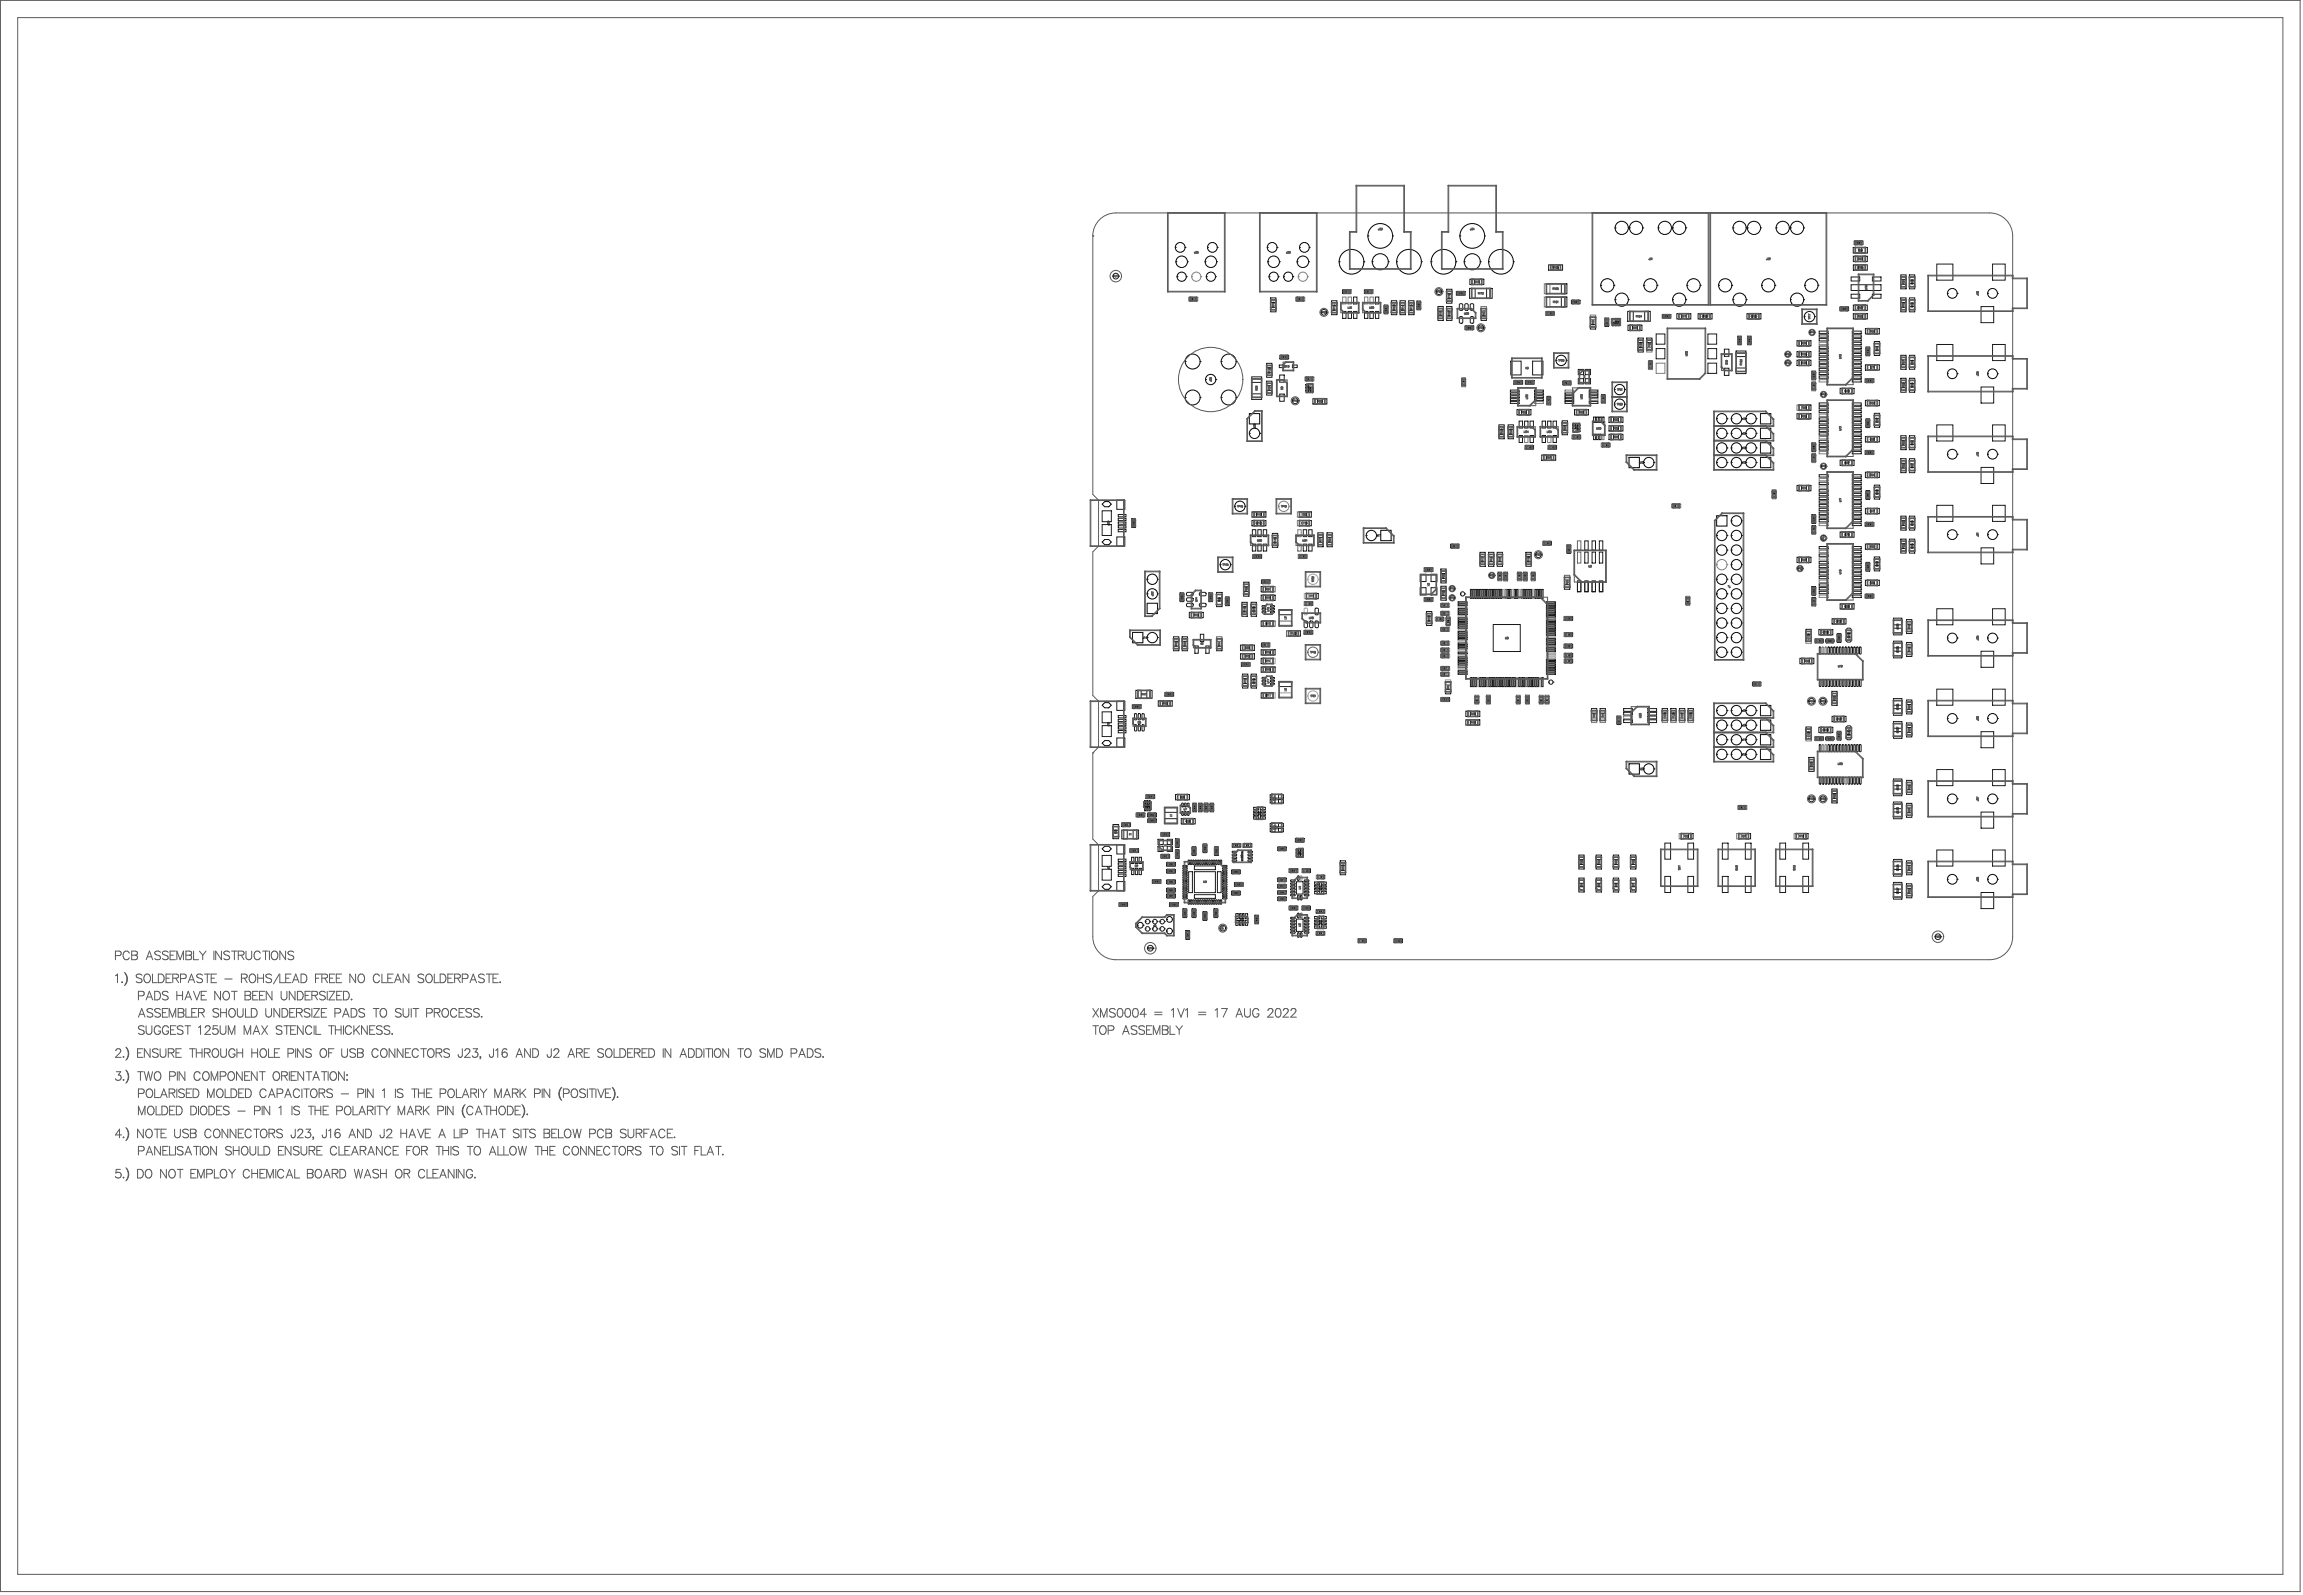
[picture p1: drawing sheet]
<svg xmlns="http://www.w3.org/2000/svg" width="667mm" height="462mm" viewBox="0 0 667 462" stroke-linecap="round" stroke-linejoin="round" font-family="sans-serif">
<g fill="none" stroke="#5a5a5a" stroke-width=".29">
<path d="M.1 .1h665.8v460.7h-665.8zM5.1 5.1h655.8v450.7h-655.8zM392.6 53.7l14 .1-13.9 .1zM392.6 53.7l.2 .1-.1 13.4zM406.4 53.7l.2 .1-.1 13.4zM419.3 53.7l13.9 .1-13.9 .1zM419.3 53.7l.1 .1-.1 13.4zM433.1 53.7l.1 .1-.1 13.4zM316.4 68.3h.1M316.4 68.3a6.7 6.7 0 0 1 6.6-6.6h253a6.7 6.7 0 0 1 6.7 6.6v202.9a6.7 6.7 0 0 1-6.7 6.7h-253a6.7 6.7 0 0 1-6.6-6.7v-11.6l1.6-1.7v-13.3l-1.6-1.7v-24.9M316.4 68.3v74.8l1.6 1.7v13.3l-1.6 1.7v41.6l1.6 1.6v13.3l-1.6 1.7M322.4 79.9h.2"/>
<path d="M322.7 79.7h-.3v.5M323.3 79.7h.3l-.2 .5M338 61.6l16.7 .1-16.6 .1zM338 61.6l.2 .1-.1 22.8zM345.8 73.1v.1M345.8 73.2v.1M345.8 73.3h.1M345.9 73.3h.1M346 73.3h-.1M346 73.2v.1M346 72.8v.4M346.1 73.2h.1"/>
<path d="M346.2 73.2v.1M346.2 72.8h.2l-.1 .2 .2 .1-.3 .2M346.6 73.2h.1M346.6 73.2v.1M346.9 72.8h-.3v.2l.3 .1-.3 .2M354.5 61.6l.2 .1-.1 22.8zM364.7 61.6l16.6 .1-16.6 .1zM364.7 61.6l.1 .1-.1 22.8zM372.4 73.1v.1M372.4 73.2l.1 .1M372.5 73.3h.1M372.6 73.3h.1"/>
<path d="M372.6 73.2v.1M372.7 72.8l-.1 .4M372.8 73.2h.1M372.8 73.2v.1M372.8 72.8h.3l-.2 .2 .2 .1-.3 .2M373.2 73l.2 .3M373.4 73.3h.1M373.4 72.8h.1M373.4 73h.1M373.4 73l-.2 .1M373.4 72.8l-.2 .2M373.4 73v.3"/>
<path d="M373.4 72.8l.1 .1M381.1 61.6l.2 .1-.1 22.8zM390.7 67.1h2.1l-2 .1zM390.7 67.1h.2l-.1 10.9zM390.7 77.8l17.8 .1-17.7 .1zM399 66.4l.2 .1M399.2 66.5h.1M399.3 66.1l-.1 .4M399.4 66.5h.1M399.4 66.5h.3M399.4 66.1h.3v.2M399.7 66.3h.1"/>
<path d="M399.7 66.3v.2M399.7 66.5h.1M399.8 66.5h.1M399.9 66.5h.1M399.9 66.1h.3l-.2 .1 .2 .2-.3 .1M406.4 67.1h2.1l-2 .1zM408.4 67.1h.1l-.1 10.9zM417.3 67.1h2.1l-2 .1zM417.3 67.1h.2l-.1 10.9zM417.3 77.8l17.9 .1-17.8 .1zM425.7 66.4l.1 .1M425.9 66.5h-.1"/>
<path d="M425.9 66.1v.4M426 66.5h.3M426.1 66.1h.2v.2M426.3 66.3h.1M426.3 66.3v.2M426.3 66.5h.1M426.8 66.4h-.3l.2-.3v.5M433.1 67.1h2.1l-2.1 .1zM435 67.1h.2l-.1 10.9zM448.9 76.6l.2 .1-.1 1.6zM448.9 76.6l3 .1-2.9 .1zM448.9 78.1l3 .1-2.9 .1z"/>
<path d="M449 76.7h2.8v1.5h-2.8zM449.6 77.4h.2M449.7 77.4l.2 .3M449.9 77.4h-.1M449.9 77.3l-.3-.1v.5M449.9 77.3v.1M450.1 77.3v.4M450.1 77.3h-.1M450.5 77.2h.1M450.5 77.7h.1M450.5 77.2v.5M450.6 77.2v.5"/>
<path d="M450.8 77.6l.1 .1M450.9 77.7h.1M451.1 77.2h-.2v.2h.2v.2l-.2 .1M451.7 76.6l.2 .1-.1 1.6zM461 61.6l.1 .1-.1 26.7zM461 61.6l33.7 .1-33.7 .1zM477.4 75.1l.1 .1M477.4 75v.1M477.5 75.2h.1M477.6 74.7l-.1 .5M477.7 75.1l.1 .1M477.8 74.7h.2v.2"/>
<path d="M478 74.9h.1M478 74.9v.3h-.2M478.2 74.8h.1M478.2 74.8l.1 .4M494.6 61.6l.1 .1-.1 26.7zM495.1 61.6l33.8 .1-33.8 .1zM495.1 61.6l.1 .1-.1 26.7zM511.4 75.1l.1 .1M511.4 75v.1M511.5 75.2h.1M511.6 74.7l-.1 .5M511.8 74.7h.3l-.1 .2"/>
<path d="M512 74.9h.1M512 74.9v.3l-.2-.1M512.2 74.8h.1M512.3 74.7l-.1 .1M512.3 74.7h.1M512.4 74.7h.1M512.5 74.7v.1M512.5 74.8h.1M512.5 74.8l-.3 .4h.3M528.7 61.6l.2 .1-.1 26.7zM537.1 71.6l.1 .1-.1 1.7zM537.1 71.6l3.1 .1-3.1 .1z"/>
<path d="M537.1 73.2l3.1 .1-3.1 .1zM537.1 70.7l2 .1-1.9 .1zM537.1 69.7l2 .1-1.9 .1zM537.1 69.7l.2 .1-.1 1.1zM537.1 78.1l3 .1-2.9 .1zM537.1 76.6l3 .1-2.9 .1zM537.1 76.6l.2 .1-.1 1.6zM537.1 74.1l3 .1-2.9 .1zM537.1 74.1l.2 .1-.1 1.6zM537.1 75.6l3 .1-2.9 .1zM537.1 71.7h2.9v1.6h-2.9zM537.2 74.2h2.8v1.5h-2.8z"/>
<path d="M537.2 76.7h2.8v1.5h-2.8zM537.2 69.8h1.8v1h-1.8zM537.3 70.4v.1M537.3 70.5h.1M537.4 70.5h.1M537.6 70.5h-.1M537.6 70.2l-.2-.2-.1 .2M537.6 70.4v.1M537.8 70.1h.1M537.8 70.1l.1 .4M537.8 77.6l.1 .1M538 79.4h4.5l-4.4 .1z"/>
<path d="M538 79.4h.2l-.1 7.8zM538 72.4h.2M538.1 77.3h.1M538.1 77.3h-.3v.3M538.1 77.6l-.2 .1M538.2 74.9l.1 .3M538.3 70h.1M538.3 70.5h.1M538.3 70v.5M538.3 74.9h-.3M538.3 74.9l-.3-.2v.5M538.3 74.9h.1"/>
<path d="M538.3 77.3h.1M538.3 77.3l.1 .4M538.4 72.2v.5h.3M538.4 75l.2 .2M538.6 75.2h.1M538.6 74.9h.1M538.6 74.9l-.2 .1M538.6 74.9l.1 .1M538.7 72.2h-.7v.5M538.7 72.4h-.3M538.7 72.2v.1M538.7 72.5h.1"/>
<path d="M538.7 72.3v.1M538.7 72.4h.1M538.7 72.7h.1M538.7 74.8l-.2-.1-.1 .3M538.7 72.5v.2M538.7 75.1l-.1 .1M538.7 75v.1M538.8 77.2h.1M538.8 77.7h.1M538.8 77.2v.5M538.8 72.4l.2 .3M538.9 70.4h-.3l.2-.4v.5"/>
<path d="M538.9 69.7l.2 .1-.1 1.1zM539 72.2h.1M539 72.7h.1M539 72.2l-.2 .2M539 72.4h.1M539 72.4l-.1 .1M539 72.4v.3M539 72.2l.1 .1M539.1 77.6l.2 .1M539.1 74.8h-.2M539.1 74.8h.1M539.2 74.8l-.3 .4h.3"/>
<path d="M539.4 77.2h-.3v.2h.2l.1 .2M539.4 77.6l-.1 .1M539.9 76.6l.2 .1-.1 1.6zM539.9 74.1l.2 .1-.1 1.6zM540 71.6l.2 .1-.1 1.7zM542.3 79.4h.2l-.1 6.1zM558.2 79.7l24.6 .1-24.6 .1zM558.2 79.7l.1 .1-.1 10.4zM582.6 79.7l.2 .1-.1 .9zM322.8 80.2v-.5l.2 .5 .2-.5v.5M338 84.4h16.7l-16.6 .1zM344.5 86l2 .1-1.9 .1z"/>
<path d="M344.5 86l.2 .1-.1 1.1zM344.5 87l2 .1-1.9 .1zM344.6 86.1h1.8v1h-1.8zM344.7 86.7l.1 .1M344.8 86.4l-.1 .1M344.8 86.8h.1M344.8 86.3h.1M344.8 86.3v.1M344.9 86.3l.1 .1M345 86.4l.1 .1M345 86.8h-.1M345.1 86.7l-.1 .1"/>
<path d="M345.2 86.4l.1-.1v.5M345.6 86.5l.3 .2-.3 .1M345.6 86.5v.1M345.8 86.3h-.2v.3M346 86.5l.2 .2M346 86.5h.1M346.2 86.3h.1M346.2 86.3l-.2 .2M346.2 86.7h.1M346.2 86.3v.4M346.3 86.6l-.3 .2M346.4 86l.1 .1-.1 1.1z"/>
<path d="M364.7 84.4h16.6l-16.6 .1zM367.8 86.8h.2l-.1 3zM367.8 89.6l1.7 .1-1.6 .1zM367.8 86.8h1.7l-1.6 .1zM367.9 86.8h1.5v2.9h-1.5zM368.4 87.6v.1M368.4 87.7l.2 .1M368.4 88.7v.3h.5M368.5 88.1v.1M368.5 87.5l-.1 .1M368.5 88.7h-.1M368.5 88.7h.1"/>
<path d="M368.6 88.7v.1M368.6 87.7h.1M368.6 87.7l.1 .1M368.6 87.6v.1M368.6 88.8v.2M368.7 87.5h.1M368.7 87.5l-.1 .1M368.8 87.5l.1 .1M368.9 87.6v.1M368.9 88.4h-.5l.1 .2M368.9 88.1h-.4M368.9 88.7l-.3 .1"/>
<path d="M368.9 87.7l-.3 .1M368.9 87.7h.1M369.3 86.8h.2l-.1 3zM375.5 86l2 .1-1.9 .1zM375.5 86l.2 .1-.1 1.1zM375.5 87l2 .1-1.9 .1zM375.6 86.1h1.8v1h-1.8zM375.7 86.7l.1 .1M375.8 86.4l-.1 .1M375.8 86.8h.1M375.8 86.3h.1M375.8 86.3v.1"/>
<path d="M375.9 86.3v.1M375.9 86.4l.1 .1M375.9 86.8h.1M376 86.7l-.1 .1M376.2 86.4l.1-.1v.5M376.5 86.7l.2 .1M376.7 86.8h.1M376.7 86.5h.1M376.7 86.5l-.2 .2M376.7 86.5l.1 .2M376.8 86.4h-.2l-.1 .3M376.8 86.7l-.1 .1"/>
<path d="M376.8 86.7h.1M377.3 86.6l-.2-.3-.2 .3 .2 .2 .2-.2M377.3 86l.2 .1-.1 1.1zM382.5 90.2h.6l.1 .2M382.7 90.2v.5M382.9 90.2v.5M383.2 90.4h-.3M383.2 90.4h.1M383.3 90.6h.3M383.4 90.2h.2v.2M383.6 90.4h.1M383.6 90.4v.2"/>
<path d="M383.6 90.6h.1M385.5 90.4l1.6 .1-1.6 .1zM385.5 87.6l.1 .1-.1 2.9zM385.5 87.6l1.6 .1-1.6 .1zM385.5 87.7h1.5v2.8h-1.5zM386.1 89.6l-.1 .2h.5M386.1 89.5v.1M386.1 89.4h.1M386.2 89.5h-.1M386.2 89.5h.1M386.2 89.5l.1 .3M386.5 88.4h-.3l.1 .2h-.3v-.2"/>
<path d="M386.5 88.4h.1M386.5 88.4l-.1 .3M386.5 89.3l-.4 .1M386.5 88.9h-.5l.1 .1M386.5 89.5l-.2 .2M387 87.6l.1 .1-.1 2.9zM388.1 89.5l1.2 1.1zM388.1 87.6h.2l-.1 2.1zM388.1 87.6h5.4l-5.3 .1zM388.2 87.6h5.2v2.9h-5.2zM389 84.9h2l-2 .1zM389 83.9h.1l-.1 1.1z"/>
<path d="M389 83.9h2l-2 .1zM389 83.9h1.9v1h-1.9zM389.1 90.5l4.4 .1-4.3 .1zM389.1 84.5l.1 .2M389.2 84.7h.1M389.2 84.2l-.1 .2M389.3 84.7h.1M389.3 84.2h.1M389.3 84.2h-.1M389.4 84.2h.1M389.4 84.2l.1 .1M389.4 84.7h.1"/>
<path d="M389.5 84.6l-.1 .1M389.6 84.3l.1-.1v.5M390 84.4l.3 .1-.3 .1M390 84.4h.1M390.3 88.8l.1 .5 .2-.5M390.3 84.2h-.3v.2M390.5 84.3v.1M390.5 84.4h.1M390.5 84.4h.2M390.6 84.4l-.1 .2h.2M390.7 84.4h-.1M390.7 84.4l.1 .1"/>
<path d="M390.7 89.2l.1 .1M390.7 84.3h-.2M390.7 84.3v.1M390.8 89.3h.1M390.8 84.6h-.1M390.8 88.8h.2v.2M390.8 83.9h.2l-.1 1.1zM391 89v.1M391 89.1l.1 .1M391.1 89.2l-.3 .1M391.1 89.2h.1M391.2 88.9l.1-.1v.5"/>
<path d="M393.3 87.6h.2l-.1 3.1zM394.5 87.6h.1l-.1 2.1zM394.5 87.6h5.3l-5.3 .1zM394.5 89.5l1.1 1.1zM394.5 87.6h5.2v2.9h-5.2zM395.3 84.9h2l-1.9 .1zM395.3 83.9h.2l-.1 1.1zM395.3 83.9h2l-1.9 .1zM395.4 83.9h1.8v1h-1.8zM395.4 90.5l4.4 .1-4.3 .1zM395.5 84.5l.1 .2 .2-.1M395.8 84.3l-.2-.1-.1 .2"/>
<path d="M396 84.3h.1M396 84.3l.1 .4M396.3 84.6h.1M396.4 84.4l.3 .1-.4 .1M396.4 84.4h-.1M396.5 88.8l.1 .5 .2-.5M396.6 84.2h-.2l-.1 .2M396.8 84.2h.3l-.2 .5M397 88.9h.3M397 88.9v.1M397.1 83.9h.2l-.1 1.1zM397.3 89l-.3 .3h.3"/>
<path d="M397.3 88.9v.1M397.6 89.2h.1M397.6 88.8h.1M397.6 88.8v.4M397.6 88.8l.1 .3M397.7 89.1l-.1 .1M397.7 89.1l-.3 .2M399.6 87.6h.2l-.1 3.1zM400.7 88.6l1.2 .1-1.1 .1zM400.7 90.4l1.2 .1-1.1 .1zM400.7 88.6l.2 .1-.1 1.9zM400.8 88.7h1v1.8h-1z"/>
<path d="M401 89.3v.2h.2v-.2h.2l.1 .2M401.1 90.4h.1M401.1 89.9h.1M401.1 90.1v.3M401.4 88.8v.3l-.4-.2h.5M401.4 90.1h.1M401.5 89.5l-.1 .1M401.5 90.1l-.2 .3M401.5 89.5h.1M401.5 89.8l-.4 .1M401.7 88.6l.2 .1-.1 1.9zM402.8 90.4l1.6 .1-1.6 .1z"/>
<path d="M402.8 87.6l.1 .1-.1 2.9zM402.8 87.6l1.6 .1-1.6 .1zM402.8 87.7h1.5v2.8h-1.5zM403.3 88.5h.1M403.3 88.5l.2 .1M403.5 88.6h.1M403.5 89.5l-.2 .4h.5M403.5 89.5v.1M403.5 88.3l-.2 .2M403.5 88.3l.3 .1v.2M403.5 88.3l.2 .2M403.5 89.6l.1 .1"/>
<path d="M403.6 89.7v.2M403.7 88.5h.1M403.7 88.5l-.2 .1M403.8 88.6h.1M403.8 89.3h-.5l.1 .1M403.8 89.5l-.2 .2M404.3 87.6l.1 .1-.1 2.9zM405.3 90.4l1.6 .1-1.6 .1zM405.3 87.6l.1 .1-.1 2.9zM405.3 87.6l1.6 .1-1.6 .1zM405.3 87.7h1.5v2.8h-1.5zM405.9 89.5l-.1 .4h.5"/>
<path d="M405.9 89.5h.1M406 89.5l.1 .1M406.1 89.6v.3M406.2 88.3v.4l-.4-.3h.5M406.3 89.3h-.5l.1 .1M406.3 88.9h-.5l.1 .1M406.3 89.5l-.2 .2M406.8 87.6l.1 .1-.1 2.9zM407.8 90.4l1.6 .1-1.6 .1zM407.8 87.6l.1 .1-.1 2.9zM407.8 87.6l1.6 .1-1.6 .1zM407.8 87.7h1.5v2.8h-1.5z"/>
<path d="M408.4 89.6l-.1 .2h.5M408.4 89.5v.1M408.4 89.4h.1M408.5 89.5h-.1M408.5 89.5h.1M408.5 89.5l.1 .3M408.6 88.4h-.3v.2M408.6 88.4h.2M408.6 88.4h.1M408.8 88.4h.1M408.8 88.4l-.1 .3M408.8 88.9h-.5l.1 .1"/>
<path d="M408.8 89.3l-.4 .1M408.8 89.5l-.2 .2M409.3 87.6l.1 .1-.1 2.9zM410.2 87.4l1.2 .1-1.1 .1zM410.2 89.3h1.2l-1.1 .1zM410.2 87.4l.2 .1-.1 1.9zM410.3 87.5h1v1.8h-1zM410.6 88.9l.1 .3M410.6 87.6l.1 .3M410.6 88.9h.1M410.7 87.8h.3M410.7 87.8h.1"/>
<path d="M410.7 87.8l.1 .1M410.9 88.9l.1 .2M410.9 88.1h-.2v.2h-.2v-.2M410.9 89.2h-.1M410.9 88.1h.1M411 89.1l-.1 .1M411 88.1l-.1 .3M411 87.8h.1M411 88.6h-.5l.1 .1M411 87.8l-.3 .1M411.2 87.4l.2 .1-.1 1.9zM415.8 84.2h.6l.1 .2"/>
<path d="M416 84.2v.5M416.2 84.2v.5M416.3 92.1l1.6 .1-1.6 .1zM416.3 89.3h.1l-.1 3zM416.3 89.3h1.6l-1.6 .1zM416.3 89.3h1.5v2.9h-1.5zM416.5 84.4h-.3M416.5 84.4h.1M416.6 84.3h.1M416.7 84.2h.2M416.7 84.2l-.1 .1M416.9 84.2v.1"/>
<path d="M416.9 84.3l-.3 .4h.4M417 91.1l-.2 .3h.5M417 91.1h.1M417 91.1l.1 .3M417.1 84.3l.1-.1 .2 .2M417.1 84.3v.1M417.1 84.4h.3M417.3 90.5h-.5l.1 .1M417.3 91.1l-.2 .1M417.3 90.8h-.5l.1 .2M417.3 90.1h-.5l.1 .1M417.4 84.4l-.1 .3-.2-.1"/>
<path d="M417.8 89.3h.1l-.1 3zM418.8 89.3h1.6l-1.6 .1zM418.8 92.1l1.6 .1-1.6 .1zM418.8 89.3h.1l-.1 3zM418.8 84.3l1.6 .1-1.6 .1zM418.8 87.1l1.6 .1-1.6 .1zM418.8 84.3l.1 .1-.1 2.9zM418.8 84.4h1.5v2.8h-1.5zM418.8 89.3h1.5v2.9h-1.5zM419.3 85.2h.1M419.3 85.2l.2 .1M419.4 86.2l-.1 .3h.5"/>
<path d="M419.4 91.3l-.1 .2h.5M419.4 91.2l.2 .3M419.4 91.2v.1M419.4 86.2h.1M419.4 86v.1M419.4 85.7h.1M419.5 86.2h-.1M419.5 86.2h.1M419.5 86.2l.1 .3M419.5 90.4l-.2 .1 .2 .2M419.5 90.4h.1M419.5 85l-.2 .2"/>
<path d="M419.5 90.7h.1M419.5 85.3h.1M419.5 85h.1M419.6 90.4l.2 .1-.2 .2M419.6 85l.2 .2M419.8 91h-.5l.1 .1M419.8 90.2l-.5-.2v.3M419.8 91.2l-.2 .2M419.8 85.2h.1M419.8 86.2l-.2 .2M419.8 86h-.4M419.8 85.6l-.4 .1"/>
<path d="M419.8 85.2l-.2 .1M420.3 89.3h.1l-.1 3zM420.3 84.3l.1 .1-.1 2.9zM421.9 89.3l4.2 .1-4.2 .1zM421.9 92.1h5.4l-5.4 .1zM421.9 89.3l.1 .1-.1 2.8zM421.9 85.4h2l-1.9 .1zM421.9 84.4h.2l-.1 1.1zM421.9 84.4h2l-1.9 .1zM422 84.4h1.8v1h-1.8zM422.1 85l.1 .2 .2-.1M422.4 84.8l-.2-.1-.1 .2"/>
<path d="M422.6 84.8h.1M422.6 84.8l.1 .4M422.9 85.1h.1M423 84.9l.3 .1-.3 .1M423 84.9h.1M423.2 84.7h-.2v.2M423.4 85.1h.1M423.4 84.9l.3 .1M423.4 84.9h.1M423.7 84.7h-.3v.2M423.7 85l-.3 .1M423.8 84.4h.1l-.1 1.1z"/>
<path d="M423.9 90.5l.2 .5 .2-.5M424.4 95.3l2 .1-1.9 .1zM424.4 94.3l.2 .1-.1 1.1zM424.4 94.3l2 .1-1.9 .1zM424.4 90.9l.2 .1M424.5 90.5h.2l-.1 .2 .2 .1M424.5 94.4h1.8v1h-1.8zM424.6 95v.1M424.6 95.1h.1M424.7 91h-.1M424.8 90.8v.1M424.8 90.9l-.1 .1"/>
<path d="M424.9 94.8l-.2-.1-.1 .2M424.9 95l-.2 .1M425.1 94.8l.1-.1v.5M425.4 95.1h.3M425.7 94.9h.1M425.7 94.7h-.2v.2h.2M425.8 94.9v.2M425.8 95.1h-.1M425.9 95.1h.1M425.9 94.7h.3l-.1 .2M425.9 95.1h.3M425.9 89.3l1.4 1.3z"/>
<path d="M426 86.3h5.5l-5.4 .1zM426 83.5h.2l-.1 2.9zM426 83.5h5.5l-5.4 .1zM426.1 83.5h5.3v2.8h-5.3zM426.1 82.3l3 .1-2.9 .1zM426.1 80.8l.2 .1-.1 1.6zM426.1 80.8l3 .1-2.9 .1zM426.1 94.9h.1M426.2 80.9h2.8v1.5h-2.8zM426.2 94.9v.1M426.2 95.1h.1M426.2 95v.1"/>
<path d="M426.2 94.3l.2 .1-.1 1.1zM427 81.4h.3l-.1 .4-.2 .1zM427.1 90.5l.2 .1-.1 1.6zM427.5 81.4l-.1 .1M427.5 81.4l.1 .5M427.8 81.5h.1M427.9 81.4l-.1 .1M427.9 81.4h.1M427.9 94.7h.7M428 81.4h.1M428.1 81.4h.1M428.1 94.7v.5"/>
<path d="M428.1 81.4v.1M428.1 81.5l-.3 .4h.3M428.1 84.9l.2 .3M428.3 84.9h-.3M428.3 84.9l-.3-.2v.5M428.3 84.9h.1M428.3 94.7v.5M428.4 84.8l.1-.1v.5M428.6 94.9h-.3M428.6 94.9h.1M428.6 94.7l.1 .1M428.7 94.8l-.1 .1"/>
<path d="M428.7 89.3h1.7l-1.6 .1zM428.7 92.1l1.7 .1-1.6 .1zM428.7 89.3h.2l-.1 3zM428.8 84.8l.1-.1v.5M428.8 89.3h1.5v2.9h-1.5zM428.9 80.8l.2 .1-.1 1.6zM429 94.7l-.2 .1M429 94.7l.1 .1M429.1 94.8l-.3 .4h.3M429.2 84.8h.1M429.2 84.7l.3 .1-.3 .4h.3M429.2 84.7v.1"/>
<path d="M429.2 95l.3 .1M429.2 94.9v.1M429.3 94.9h-.1M429.3 94.9h.1M429.3 91.3v.2h.5M429.4 91.2h.1M429.4 91.2l-.1 .1M429.4 90v.3M429.4 90.3h.1M429.4 90h.1M429.4 94.9l.1 .2M429.4 94.9h-.1"/>
<path d="M429.5 90v.1M429.5 94.8l-.1 .1M429.5 91.2v.1M429.5 90.2l.2-.2 .1 .2M429.5 90.2l-.1 .1M429.5 90.1v.1M429.5 94.8l-.2-.1v.2M429.5 95.1h.1M429.5 94.8h.1M429.5 91.3l.1 .2M429.5 90.2h.1M429.6 90.2v.1"/>
<path d="M429.6 90.3h.2M429.8 90.2v.1M429.8 91h-.5l.1 .1M429.8 91.2l-.2 .2M430.2 89.3h.2l-.1 3zM431.3 83.5h.2l-.1 2.9zM447.6 84.9l5.5 .1-5.4 .1zM447.6 82.1l.2 .1-.1 2.9zM447.6 82.1l5.5 .1-5.4 .1zM447.6 88.8h5.5l-5.4 .1zM447.6 85.9l.2 .1-.1 2.9zM447.6 85.9l5.5 .1-5.4 .1z"/>
<path d="M447.7 82.2h5.3v2.8h-5.3zM447.7 86h5.3v2.8h-5.3zM447.7 90.2l.2 .1-.1 1.1zM447.7 90.2l2 .1-1.9 .1zM447.7 91.2l2 .1-1.9 .1zM447.8 90.3h1.8v1h-1.8zM448 90.9h.1M448.3 90.5v.1M448.3 90.5l-.3 .1v.3M448.3 90.6h.1M448.3 90.9h-.3M448.5 90.6l.1-.1v.5"/>
<path d="M448.9 90.9v.1M448.9 91h.1M448.9 90.7h.1M448.9 90.7l.3 .1M449.1 90.5h-.2v.2M449.2 90.8v.1M449.2 90.9l-.3 .1M449.3 90.6l.1-.1v.5M449.6 90.2l.1 .1-.1 1.1zM449.6 83.6h.2M449.7 83.6l.2 .3M449.8 87.4l.2 .3"/>
<path d="M449.9 83.5l-.1 .1M449.9 83.5l-.3-.1v.5M449.9 83.5h.1M450 87.2h-.3v.5M450 87.4h-.3M450 87.2h.1M450 87.4h.1M450 87.2v.1M450 87.3h.1M450 87.3v.1M450.1 83.4h-.1M450.1 83.4v.5"/>
<path d="M450.1 87.3l.1-.1v.5M450.5 83.4h.1M450.5 83.4v.5M450.5 83.9h.1M450.6 83.4v.5M450.9 87.3l.2-.1v.5M451 83.4h.1M451 83.9h.1M451 83.4v.5M453 82.1l.1 .1-.1 2.9zM453 85.9l.1 .1-.1 2.9zM455.2 86.9l2 .1-1.9 .1z"/>
<path d="M455.2 86.9l.2 .1-.1 1zM455.2 87.8l2 .1-1.9 .1zM455.3 87h1.8v.9h-1.8zM455.6 87.4h.2M456 87.2v.5h.3M456 87.4h.2M456.2 87.4h.1M456.3 87.2h-.7v.5M456.3 87.2h.1M456.3 87.4h-.1M456.3 87.4v.1M456.3 87.2v.1"/>
<path d="M456.3 87.5v.1M456.3 87.4h.1M456.3 87.6v.1M456.3 87.3h.1M456.3 87.3v.1M456.4 87.2h.4l-.3 .5M457 86.9l.2 .1-.1 1zM460.4 94.6l1.6 .1-1.6 .1zM460.4 91.8h.1l-.1 3zM460.4 91.8h1.6l-1.6 .1zM460.4 91.8h1.5v2.9h-1.5zM461 88.2l33.7 .1-33.7 .1z"/>
<path d="M461 93.7l-.1 .3h.5M461 92.5v.2l.3 .1M461 93.7h.1M461 92.5h.1M461.1 93.7h.1M461.1 92.6h.1M461.1 92.6l.2 .2M461.2 93.7v.3M461.3 92.5l-.2 .1M461.3 92.5h.1M461.3 92.5l.1 .1M461.4 92.6l-.1 .2"/>
<path d="M461.4 93.5h-.5l.1 .1M461.4 93.7l-.2 .2M461.4 92.6h.1M461.9 91.8h.1l-.1 3zM464.6 92.3h1.2l-1.1 .1zM464.6 94.1l1.2 .1-1.1 .1zM464.6 92.3h.2l-.1 2zM464.7 92.3h1v1.9h-1zM464.9 92.7v.2h.2v-.2l.3-.1v.3M465 93.8l.1 .1M465.1 93.5l-.1 .3M465.3 93v.4l-.4-.2h.5"/>
<path d="M465.3 93.5l.1 .1M465.4 93.6h.1M465.4 92.9h-.1M465.4 93.6v.2l-.3 .1M465.4 92.9h.1M465.6 92.3h.2l-.1 2zM466.5 93.5l.8 .7zM466.5 92.3l.2 .1-.1 1.2zM466.5 92.3l2.7 .1-2.6 .1zM466.6 92.4h2.5v1.7h-2.5zM467.1 94.1h2.1l-2 .1zM467.2 93.1v.5"/>
<path d="M467.2 93.6h.1M467.6 93.1l-.1 .5h-.2M467.7 93.6h.1M467.7 93.1h.3v.3M468 93.4h.1M468 93.4l-.3 .2M468.4 93.2l-.2 .1M468.4 93.2h.1M468.4 93.2l-.3 .4h.4M469 92.3l.2 .1-.1 1.8zM471.8 90.1l.1 .1-.1 2.9zM471.8 90.1l5.5 .1-5.5 .1z"/>
<path d="M471.8 92.9l5.5 .1-5.5 .1zM471.8 90.2h5.4v2.8h-5.4zM471.9 95.6l3 .1-3 .1zM471.9 94.1l.1 .1-.1 1.6zM471.9 94.1l3 .1-3 .1zM471.9 94.2h2.9v1.5h-2.9zM472.7 94.9h.2M472.8 94.9l.2 .3M473 94.7h-.3v.5M473 94.7v.1M473 94.8l-.1 .1M473.1 94.8l.1-.1v.5"/>
<path d="M473.5 94.8h.1M473.5 94.7l.3 .1-.3 .4h.3M473.5 94.7v.1M473.9 91.6l.1 .2M474 94.7v.5M474 94.7l-.1 .1M474 91.6h-.3M474 91.4l-.3-.1v.5M474 91.4h.1M474 91.5v.1M474 91.4v.1M474.1 91.4l.2-.1v.5"/>
<path d="M474.2 98.4l.2 .1-.1 2.9zM474.2 98.4l1.7 .1-1.6 .1zM474.3 98.5h1.5v2.8h-1.5zM474.7 94.1l.2 .1-.1 1.6zM474.8 99.6v.2M474.8 99.8h.1M474.8 99.8l.1 .1M474.8 99.6h.1M474.9 99.9h.1M474.9 99.6h-.1M474.9 99.6h.1M475.3 99.6v.3l-.4-.3"/>
<path d="M475.3 91.7h-.3l.2-.4v.5M475.7 98.4l.2 .1-.1 2.9zM476.7 98.4l1.7 .1-1.6 .1zM476.7 98.4l.2 .1-.1 2.9zM476.8 98.5h1.5v2.8h-1.5zM477.1 90.1l.2 .1-.1 2.9zM477.3 99.2v.2M477.3 99.1h.1M477.3 99.4h.1M477.3 99.1v.1M477.4 99.1v.1M477.8 99.1v.3l-.4-.2"/>
<path d="M478.2 98.4l.2 .1-.1 2.9zM481.5 91.1h2l-1.9 .1zM481.5 91.1h.2l-.1 1.1zM481.5 92l2 .1-1.9 .1zM481.6 91.1h1.8v.9h-1.8zM481.9 91.6h.2M482.3 91.3v.5h.3M482.3 91.6h.2M482.5 91.6h.1M482.6 91.6h-.1M482.6 91.6h.1M482.6 91.4l-.7-.1v.5"/>
<path d="M482.6 91.4h.1M482.6 91.6v.1M482.6 91.5v.1M482.6 91.4v.1M482.6 91.7v.1M482.7 95l.1 .1-.1 14.7zM482.7 95l11.1 .1-11.1 .1zM482.7 91.5l.2 .1M482.7 91.5h.1M482.9 91.3h.1M482.9 91.6h.1M482.9 91.3l-.2 .2"/>
<path d="M482.9 91.3l.2 .2M483.1 91.5l-.1 .3h-.2M483.1 91.5l-.2 .1M483.3 91.1h.2l-.1 1.1zM486 92.3h3l-2.9 .1zM486 90.8h.2l-.1 1.6zM486 90.8h3l-2.9 .1zM486.1 90.8h2.8v1.5h-2.8zM487 91.3l.3 .1v.4h-.3zM487.5 91.4l.1-.1v.5M487.8 91.4l.2-.1v.5M488.8 90.8h.2l-.1 1.6z"/>
<path d="M492.2 92.3h3l-3 .1zM492.2 90.8h.1l-.1 1.6zM492.2 90.8h3l-3 .1zM492.2 90.8h2.9v1.5h-2.9zM493.2 91.5l-.2-.2-.2 .2 .1 .3 .3-.1M493.3 91.4l.1-.1v.5M493.7 95l.1 .1-.1 13.1zM493.7 91.7v.1M494 91.5v.1M494 91.3h-.3v.3l.3-.1M494 91.6v.2h-.3M494.4 91.4l-.2 .1"/>
<path d="M494.4 91.4h.1M494.4 91.4l-.3 .4h.4M495 90.8h.2l-.1 1.6zM495.1 88.2l33.8 .1-33.8 .1zM503.1 97.6l.2 .1-.1 1.9zM503.1 99.4l1.1 .1-1 .1zM503.1 97.6l1.1 .1-1 .1zM503.2 97.7h.9v1.7h-.9zM503.4 98.5v.6h.5M503.5 98.4l-.1 .1M503.5 98.4l.1 .2M503.6 98.3h-.1"/>
<path d="M503.6 98.2v.1M503.6 98.1h-.2l.1 .2M503.6 98.1v.1M503.6 98.2l.2 .1M503.6 98.6v.2M503.6 99v.1M503.7 98.5l-.1 .1M503.7 98l-.1 .1M503.7 98h.1M503.7 98l.2 .3M503.7 98.4v.1M503.7 98.4l.2 .4h-.5"/>
<path d="M503.9 98.3h-.1M504 97.6l.2 .1-.1 1.9zM505.9 97.6l1.1 .1-1 .1zM505.9 99.4l1.1 .1-1 .1zM505.9 97.6l.2 .1-.1 1.9zM506 97.7h.9v1.7h-.9zM506.3 98.7l-.1 .6h.5M506.3 98.6v.1M506.3 98.6l.1 .1M506.3 92.3h3l-2.9 .1zM506.3 90.8h.2l-.1 1.6zM506.3 90.8h3l-2.9 .1z"/>
<path d="M506.4 90.8h2.8v1.5h-2.8zM506.4 98.7h.1M506.4 97.8l-.2 .2 .2 .1 .3-.1-.2-.2M506.5 98.7v.3M506.5 99.1v.2M506.5 98.7h.1M506.6 98.6l-.1 .1M506.6 98.6l.1 .1M506.7 98.7v.3h-.5M506.7 98.4h-.5l.1 .1M506.9 97.6l.1 .1-.1 1.9zM507.1 91.4v.4"/>
<path d="M507.1 91.8h.1M507.1 91.3h.1M507.1 91.3v.1M507.2 91.3l.1 .1M507.3 91.4v.1M507.3 91.8h-.1M507.3 91.7v.1M507.5 91.4l.1-.1v.5M507.9 91.5l.3 .2h-.4M507.9 91.5v.1M508.1 91.3h-.2v.3M508.4 91.3h.1"/>
<path d="M508.4 91.8h.1M508.4 91.3v.5M508.5 91.3v.5M509.1 90.8h.2l-.1 1.6zM520.8 98.6l3 .1-2.9 .1zM520.8 98.6l.2 .1-.1 1.6zM520.9 98.7h2.8v1.5h-2.8zM521.7 99.4h.2M521.7 93.7l4.4 .1-4.4 .1zM521.7 89.5h4.4l-4.4 .1zM521.7 89.5h.1l-.1 4.4zM521.8 99.4l.2 .3"/>
<path d="M522 99.2h-.3v.5M522 99.2h.1M522 99.2l-.1 .2M522.1 99.2v.1M522.1 99.2l.3 .1-.3 .4h.3M522.1 99.2h.1M522.9 99.5h-.4l.3-.3v.5M523.6 92.3h.5M523.6 92h.5M523.6 98.6l.2 .1-.1 1.6zM523.8 91.7l-.2 .7M523.8 91.7h.1"/>
<path d="M523.8 91.7l.1 .3M523.9 96h.7M524.1 96v.5M524.1 91.5h-.5l.1 .1M524.1 91.1l-.5-.2v.3M524.3 96v.5M524.6 96h.1M524.6 96.2l-.3 .1M524.6 96v.2M524.6 96.2h.1M525.1 96.3h-.4l.3-.3v.5M525.2 96.1l.1-.1v.5"/>
<path d="M525.9 89.5h.2l-.1 4.4zM528.9 95l7.7 .1-7.6 .1zM528.9 95l.2 .1-.1 16.4zM529 95.1h7.5v16.3h-7.5zM532.9 88.9h2l-1.9 .1zM532.9 88.9h.2l-.1 1.1zM532.9 89.9h2l-1.9 .1zM533 88.9h1.8v1h-1.8zM533.1 89.5l.2 .2 .2-.1M533.5 89.3l-.2-.1-.2 .2M533.7 89.2l-.1 .1M533.7 89.2v.5"/>
<path d="M534.1 89.2h.1M534.1 89.7h.1M534.1 89.2v.5M534.2 89.2v.5M534.4 89.5l.2 .2M534.6 89.2h.1M534.6 89.7h.1M534.6 89.2l-.2 .3M534.6 89.4h.1M534.6 89.4l-.2 .1M534.6 89.4v.3M534.8 88.9h.1l-.1 1.1z"/>
<path d="M536.4 95l.2 .1-.1 14.3zM537.1 89.8h3l-2.9 .1zM537.1 88.3h3l-2.9 .1zM537.1 88.3h.2l-.1 1.6zM537.1 90.8h3l-2.9 .1zM537.1 90.8h.2l-.1 1.6zM537.1 92.3h3l-2.9 .1zM537.2 88.3h2.8v1.5h-2.8zM537.2 90.8h2.8v1.5h-2.8zM537.8 88.9v.4h.3M537.9 88.9l.2 .1M537.9 88.9h-.1"/>
<path d="M538 87l2.9 .1-2.8 .1zM538.1 89.2v.1M538.2 91.6l.1 .2M538.3 88.9l.1-.1v.5M538.3 91.6h-.3M538.3 91.5l-.3-.2v.5M538.3 91.5v.1M538.4 91.7l.2 .1M538.6 91.8h.1M538.6 91.5h.1M538.6 91.5l-.2 .2M538.6 91.5l.1 .2"/>
<path d="M538.7 91.4h-.2l-.1 .3M538.7 91.7h.1M538.7 91.7l-.1 .1M538.8 88.8v.5M538.8 88.8h.1M538.8 89.3h.1M538.9 91.7v.1M538.9 91.3h.3l-.1 .3M539.1 88.8h.3l-.2 .5M539.1 91.6h.1M539.2 91.6l-.1 .2h-.2M539.9 88.3h.2l-.1 1.6z"/>
<path d="M539.9 90.8h.2l-.1 1.6zM540 83.5h.4l.1 .3M540.4 83.8l-.4 .1M540.4 82.7l-.2 .1v.2h-.2v-.3M540.4 82.7l.1 .1M540.5 83.8h-.1M540.5 82.8l-.1 .2M540.5 83.3h-.5l.1 .1M540.6 96.6l3 .1-2.9 .1zM540.6 95.1l.2 .1-.1 1.6zM540.6 95.1l3 .1-2.9 .1zM540.7 95.2h2.8v1.5h-2.8z"/>
<path d="M540.7 87l1.8-1.6-1.7 1.8zM541.6 95.9l.2 .3M541.8 95.7h-.3v.5M541.8 95.7h.1M541.8 95.7l-.3 .2M541.9 96.1h.1M542.2 95.7h-.2l-.1 .2 .3 .1-.2 .1M542.4 96.1h.1M542.4 95.7h.3l-.2 .2 .2 .1-.3 .1M542.6 99.4l.2 .1-.1 2.9zM542.6 99.4l1.7 .1-1.6 .1zM542.7 99.5h1.5v2.8h-1.5z"/>
<path d="M543.4 95.1l.2 .1-.1 1.6zM544.1 99.4l.2 .1-.1 2.9zM550.3 86.8h1.6l-1.6 .1zM550.3 89.6l1.6 .1-1.6 .1zM550.3 86.8h.1l-.1 3zM550.3 83h1.6l-1.6 .1zM550.3 80.1l.1 .1-.1 2.9zM550.3 80.1l1.6 .1-1.6 .1zM550.3 86.8h1.5v2.9h-1.5zM550.3 80.2h1.5v2.8h-1.5zM550.8 87.8h.3M550.8 81.4v.2h.2"/>
<path d="M550.8 87.8h.1M550.9 88.5l-.1 .4h.5M550.9 81.8l-.1 .3h.5M550.9 88.5h.1M550.9 81.8h.1M551 88.5l.1 .1M551 81.8l.1 .1M551 81.6h.1M551.1 81.9v.2M551.1 88.6v.3M551.1 87.7v.1M551.1 87.7l-.3 .1"/>
<path d="M551.1 87.7l.1 .2M551.1 87.8h.1M551.1 81.3l-.1 .3M551.1 81.3h.1M551.2 88.1v.3l-.4-.2h.5M551.2 81.3l.1 .3M551.3 81.6l-.1 .1M551.3 81.6h.1M551.3 88.5l-.2 .2M551.3 81.8l-.2 .1M551.3 81.1h-.5l.1 .1M551.7 86.8h.2l-.1 3z"/>
<path d="M551.7 80.1l.2 .1-.1 2.9zM552.7 89.6l1.7 .1-1.6 .1zM552.7 86.8h.2l-.1 3zM552.7 86.8h1.7l-1.6 .1zM552.7 80.1l1.7 .1-1.6 .1zM552.7 83h1.7l-1.6 .1zM552.7 80.1l.2 .1-.1 2.9zM552.8 86.8h1.5v2.9h-1.5zM552.8 80.2h1.5v2.8h-1.5zM553.3 81.1v.1M553.3 87.7v.2h.2l.1-.3 .2 .3M553.3 88.2h.1"/>
<path d="M553.3 88.2l.2 .2M553.3 81.2l.2 .1M553.4 88.6v.2h.3M553.4 81.4l.1 .3M553.4 81.9v.3h.3M553.4 88.1l-.1 .1M553.4 81l-.1 .1M553.4 88.5v.1M553.4 81.9h.1M553.5 88.2h.3M553.5 81.1v.1M553.5 81.6h.1"/>
<path d="M553.5 88.2h.1M553.5 88.2l.1 .2M553.5 81.6h.3M553.5 81.6l.1 .1M553.5 81.1h.3M553.5 81.2l.1 .1M553.7 88.5l.1 .3M553.7 81.9l.1 .2M553.8 87.9l-.1 .1M553.8 88.8h-.1M553.8 87.9h.1M553.8 82.1l-.1 .1"/>
<path d="M553.8 88.2l-.3 .2M553.8 81.1v.1M553.8 81.6h.1M553.8 88.2h.1M553.8 81.6l-.3 .1M553.8 81.2l-.3 .1M554.2 86.8h.2l-.1 3zM554.2 80.1l.2 .1-.1 2.9zM558.2 90l24.6 .1-24.6 .1zM572.3 85.2l.5 .2M572.5 84.7h-.1M572.5 84.5l-.2-.1 .1 .3"/>
<path d="M572.5 84.6v.1M572.5 84.5v.1M572.6 85.5h.1M572.7 84.4l-.2 .1M572.7 84.4h.1M572.7 84.4v.3l-.2-.1M572.8 85.4l-.1 .1M572.8 85.4h.1M572.8 85h-.5l.1 .1M582.6 80.5l4.4 .1-4.3 .1zM582.6 89.2l4.4 .1-4.3 .1zM582.6 89.2l.2 .1-.1 .9z"/>
<path d="M586.8 80.5l.2 .1-.1 8.8zM350.3 110.2l.5 .1M350.3 109.4v.2M350.3 109.8v.2M350.3 110h.1M350.3 109.6h.1M350.3 110v.1M350.3 109.8h.1M350.3 109.3v.1M350.3 110.1h.1M350.4 109.6h.1M350.4 109.3l.3 .1v.2"/>
<path d="M350.4 109.3v.3M350.4 109.3h-.1M350.6 110.4h.1M350.7 110.4h-.1M350.8 109.7v.4l-.4-.3M350.8 110.3l-.1 .1M362.3 109.6l3 .1-2.9 .1zM362.3 109.6l.2 .1-.1 5.4zM362.3 115h3l-2.9 .1zM362.4 109.7h2.8v5.3h-2.8zM363.3 118.9l2.1 .1-2.1 .1zM363.6 112.4h.1"/>
<path d="M363.6 112.4l.1 .1M363.6 111.8v.3M363.6 112.1h.1M363.7 112.1h.1M363.7 111.8h-.1M363.7 112.5h.1M363.7 112.2l.2 .2M363.7 112.2l-.1 .2M363.7 112.2l.4 .2M363.8 112.7h.1M363.8 112.7l-.2 .3h.5M363.8 112.7v.3"/>
<path d="M363.9 112.4h.1M363.9 112.4l-.2 .1M364.1 112.4l-.1 .1M364.1 111.8v.3l-.4-.3M364.1 112.7l-.3 .1M364.1 112.4h.1M365.2 109.6l.1 .1-.1 5.4zM365.3 118.9l.1 .1-.1 8.8zM366.7 105.7l.1 .1-.1 2.9zM366.7 108.6h1.6l-1.6 .1zM366.7 105.7l1.6 .1-1.6 .1zM366.7 110.9l.1 .1-.1 2.9z"/>
<path d="M366.7 113.7l1.6 .1-1.6 .1zM366.7 110.9l1.6 .1-1.6 .1zM366.7 111h1.5v2.8h-1.5zM366.7 105.8h1.5v2.8h-1.5zM367.2 112.3h.1M367.2 112.3l.2 .1M367.3 107.7l-.1 .3h.5M367.3 107.7h.1M367.3 106.5v.2M367.3 111.9v.1M367.3 106.5h.1M367.3 107.5v.1"/>
<path d="M367.3 106.7h.1M367.3 106.5l.2 .2M367.4 112.5l-.2 .4h.5M367.4 112.4h.1M367.4 112.5v.1M367.4 107.7h-.1M367.4 107.7h.1M367.4 112.1l.3 .1v.2M367.4 112.1l.1 .2M367.4 112.1l-.2 .2M367.4 106.7h-.1M367.4 107.7l.1 .3"/>
<path d="M367.4 112.6l.1 .1M367.4 106.7h.1M367.4 106.9h-.2v.3M367.5 112.7v.2M367.5 106.9h-.1M367.5 106.9h.2l-.1 .3M367.5 106.7l.1 .1M367.5 112.3h.1M367.5 112.3l-.1 .1M367.7 106.5l-.3 .2M367.7 106.5h.1M367.7 106.5l-.1 .3"/>
<path d="M367.7 112.4h.1M367.7 112.5l-.2 .2M367.7 111.9h-.4M367.7 107.7l-.2 .1M367.7 107.5h-.4M368.2 105.7l.1 .1-.1 2.9zM368.2 110.9l.1 .1-.1 2.9zM369.6 109.9l2.1 .1-2.1 .1zM369.6 114.7l3.1 .1-3.1 .1zM369.6 109.9l.1 .1-.1 4.9zM369.6 110h3v4.7h-3zM370.8 103.8l2 .1-1.9 .1z"/>
<path d="M370.8 102.8l2 .1-1.9 .1zM370.8 102.8l.2 .1-.1 1.1zM370.9 102.9h1.8v1h-1.8zM370.9 112.1v.1M370.9 112.2l.1 .1M371 112.3h.1M371 112.5h.3l.1 .3h-.5zM371 112l-.1 .1M371.1 112l.3 .1-.1 .2M371.1 112h.1M371.1 112h-.1M371.1 103.2v.4"/>
<path d="M371.1 103.6h.1M371.1 103.1h.1M371.1 103.1v.1M371.1 112l.1 .1M371.2 112.1v.1M371.2 112.2l-.1 .1M371.2 103.1l.1 .1M371.3 103.2v.1M371.3 103.6h-.1M371.3 112.4v.1M371.3 103.5v.1M371.4 105.6l1-.8-.9 .9z"/>
<path d="M371.4 107.2l3.2 .1-3.1 .1zM371.4 105.6l.2 .1-.1 1.7zM371.5 103.2l.1-.1v.5M371.5 104.9h3v2.4h-3zM371.6 109.9l1.1 1.2zM371.8 103.1h.4l-.3 .5M372 105.8l.3 .1v.4h-.3zM372.2 104.8h2.4l-2.3 .1zM372.3 106.2v.1M372.5 105.9l.1-.1v.5M372.6 110.9l.1 .1-.1 3.9zM372.6 103.5h-.3l.2-.4v.5"/>
<path d="M372.7 102.8l.1 .1-.1 1.1zM372.9 106.2v.1M372.9 106.3h.1M372.9 105.8h.3l-.2 .2 .2 .1-.3 .2M374.2 115.8h.6M374.3 115.8v.5M374.4 104.8h.2l-.1 2.6zM374.6 115.8v.5M374.8 116h-.2M374.8 115.8h.1M374.9 116h-.1M374.9 115.8v.2"/>
<path d="M375.4 116.1h-.4l.2-.3v.5M378.1 109.1l2 .1-1.9 .1zM378.1 109.1l.2 .1-.1 1.1zM378.1 110.1l2 .1-1.9 .1zM378.2 111.6l.7-.5-.6 .7zM378.2 111.6l.1 .1-.1 2zM378.2 113.6h1.9l-1.9 .1zM378.2 109.2h1.8v1h-1.8zM378.3 111.1h1.7v2.5h-1.7zM378.3 109.8l.2 .2 .2-.2M378.4 109.5l-.1 .2M378.4 109.5h.2"/>
<path d="M378.4 109.5h.1M378.6 109.5h.1M378.6 109.5l.1 .1M378.7 112.6h.5v.2M378.7 112.3l.1 .1M378.7 112.2v.1M378.8 112.4h.1M378.8 112.2h-.1M378.8 111.1h1.3l-1.3 .1zM378.8 109.6l.1-.1v.5M378.9 112.1l-.1 .1M378.9 112.1h.1"/>
<path d="M379.2 112.9h-.5M379.2 112.8v.1M379.2 111.9h-.5l.1 .1M379.2 112.1v.3l-.3-.3M379.5 109.8h-.3l.2-.3v.5M379.9 111.1h.2l-.1 2.6zM380 109.1l.1 .1-.1 1.1zM380.6 116.9h3l-2.9 .1zM380.6 115.4l3 .1-2.9 .1zM380.6 115.4l.2 .1-.1 1.5zM380.7 115.5h2.8v1.4h-2.8zM381.7 116.2l.1 .3"/>
<path d="M381.8 116.2h-.3M381.8 116.1l-.3-.1v.5M381.8 116.1v.1M382 116.1h.3M382 116.1l.1-.1 .2 .1M382 116.1h.1M382.3 116.1l-.1 .3h-.2M383.5 115.4l.1 .1-.1 1.5zM423.2 109.7l1.1 .1-1.1 .1zM423.2 109.7l.1 .1-.1 1.9zM423.2 111.6h1.1l-1.1 .1zM423.2 109.8h1v1.8h-1z"/>
<path d="M423.5 111.2v.1M423.5 111.3h.1M423.5 111.3h.5M423.5 111.1v.1M423.6 110.1h.1M423.6 111.1h-.1M423.9 111.1h.1M424 111.1v.1M424 110l-.4 .1M424 110.8h-.5l.1 .1M424 110.5l-.5-.3v.4M424 111.3h.1"/>
<path d="M424 111.2v.1M424.2 109.7l.1 .1-.1 1.9zM437.7 109.3l8.8 .1-8.8 .1zM437.7 103.7h8.8l-8.8 .1zM437.7 103.7h.1l-.1 5.8zM438.6 110.1l.1 .1-.1 1.1zM438.6 110.1l2 .1-2 .1zM438.6 111.1l2 .1-2 .1zM438.6 110.2h1.9v1h-1.9zM438.8 110.9l.1 .1M438.9 111h.1M439 110.9v.1"/>
<path d="M439.1 110.6l-.3-.1v.4M439.1 110.8l-.1 .1M439.2 110.6l.1-.1v.5M439.4 112.2l5.3 .1-5.2 .1zM439.4 112.2l.2 .1-.1 5.2zM439.4 117.4h3.6l-3.5 .1zM439.5 112.3h5.1v5.1h-5.1zM439.7 118.5l.2 .1-.1 1.6zM439.7 118.5l3 .1-2.9 .1zM439.8 118.6h2.8v1.5h-2.8zM439.9 110.8h-.3l.2-.3v.5M440.4 110.8h-.4l.3-.3v.5"/>
<path d="M440.4 110.1l.2 .1-.1 1.1zM440.6 119.3h.2M440.8 119.3l.1 .3M440.9 119.3h-.1M440.9 119.3l-.3-.2v.5M440.9 119.3h.1M441 119.3l.2 .1M441 119.3h.1M441.1 119.5v.1M441.2 119.1h.1M441.2 119.1l-.2 .2M441.2 119.4h.1"/>
<path d="M441.2 119.1l.2 .2M441.4 119.3l-.1 .3h-.2M441.4 119.3l-.2 .1M441.5 119.5v.1M441.5 119.6h.1M441.5 119.1h.3v.2M441.7 106.3l.3 .5M441.8 119.3h.1M441.8 114.8v.1M441.8 115.2l.5 .1-.5 .2M441.8 114.9v.1M441.8 119.3l-.3 .3"/>
<path d="M441.8 115h.1M441.8 114.8h.1M441.8 114.3l.1 .3M441.8 114.7v.1M441.9 115h.1M441.9 114.7h-.1M441.9 114.3h-.1M441.9 111.1l2 .1-1.9 .1zM441.9 110.1l.2 .1-.1 1.1zM441.9 110.1l2 .1-1.9 .1zM442 110.2h1.8v1h-1.8zM442 106.3l-.3 .5"/>
<path d="M442.1 110.8l.1 .2 .2-.2M442.1 106.7v.1M442.1 106.8h.1M442.2 106.3h.2l-.1 .2 .1 .1-.2 .2M442.3 114.7v.3l-.4-.3M442.3 114.2v.4l-.4-.3M442.3 110.5l-.2 .2M442.3 110.5h.1M442.4 110.5v.1M442.6 110.6l.1-.1v.5M442.6 118.5l.1 .1-.1 1.6zM442.8 117.4l1.9-1.7-1.7 1.8z"/>
<path d="M443.3 110.8h-.4l.3-.3v.5M443.4 110.9h.1M443.4 110.7h.1M443.4 110.7l.3 .1M443.7 110.5h-.3v.2M443.7 110.8l-.3 .1M443.7 110.1l.2 .1-.1 1.1zM444.6 112.2l.1 .1-.1 3.5zM446.3 103.7h.2l-.1 5.8zM447.8 116.9h1.2l-1.1 .1zM447.8 115l.2 .1-.1 1.9zM447.8 115l1.2 .1-1.1 .1z"/>
<path d="M447.9 115.1h1v1.8h-1zM448.2 116.5l-.1 .2 .2 .2M448.5 115.6v.4l-.4-.2h.5M448.5 116.8l-.1 .1M448.5 116.5h.1M448.6 116.8h-.1M448.6 116.5v.1M448.6 116.8h.1M448.6 116.6h.1M448.6 115.5l-.5-.3v.3M448.6 116.2h-.5l.1 .2M448.6 116.7v.1"/>
<path d="M448.6 116.6v.1M448.8 115l.2 .1-.1 1.9zM449.8 102.2h4.4l-4.3 .1zM449.8 102.2h.2l-.1 4.4zM449.8 106.4l4.4 .1-4.3 .1zM451.2 104.1h.7M451.3 104.1v.5M451.6 104.1v.5M451.9 104.3l-.3 .1M451.9 104.1h.1M451.9 104.3h.1M451.9 104.1v.2"/>
<path d="M452.1 104.1l-.1 .1M452.1 104.1h.2M452.1 104.1h.1M452.3 104.1h.1M452.3 104.2l-.3 .4h.3M452.5 104.1l.3 .1-.1 .4-.2-.1zM452.5 104.1v.1M452.7 111.3l2 .1-1.9 .1zM452.7 110.3l.2 .1-.1 1.1zM452.7 110.3l2 .1-1.9 .1zM452.8 110.4h1.8v1h-1.8zM452.9 110.9v.1"/>
<path d="M452.9 111v.1M452.9 111.1h.1M453 111.1h.1M453.2 111.1h-.1M453.2 111.1h.1M453.2 110.7l-.2-.1-.1 .2M453.2 111v.1M453.4 110.7l.1-.1v.5M453.8 111l.1 .1M453.9 110.8l-.1 .2M453.9 110.8h.1M454 111.1h-.1"/>
<path d="M454 110.8l.1 .2M454 110.7h-.2v.3M454 110.7h.1M454 102.2h.2l-.1 4.4zM454.1 111l-.1 .1M454.1 111h.1M454.2 110.6h.3l-.2 .2 .2 .1-.3 .1M454.5 110.3l.2 .1-.1 1.1zM455.2 113.9l1.9-1.7-1.7 1.9zM455.2 117.4h5.3l-5.2 .1zM455.2 113.9l.2 .1-.1 3.5zM455.3 112.3h5.1v5.1h-5.1z"/>
<path d="M456.4 118.5l.1 .1-.1 1.6zM456.4 118.5l3 .1-3 .1zM456.4 118.6h2.9v1.5h-2.9zM456.9 112.2l3.6 .1-3.5 .1zM457.2 108.2l1.1-1-1 1.1zM457.2 108.2h.2l-.1 2.7zM457.2 110.7l3 .1-2.9 .1zM457.3 107.3h2.8v3.5h-2.8zM457.4 119.3l.2 .3M457.5 119.1l.1 .1M457.5 119.1h-.2v.5M457.6 119.2v.1"/>
<path d="M457.6 119.3h-.3M457.6 119.3h.1M457.6 115.1l.5 .2-.5 .2M457.6 114.3v.2l.3 .1M457.6 114.8v.1M457.6 114.9l.1 .1M457.7 115h.1M457.7 114.7l-.1 .1M457.7 114.3h-.1M457.7 114.7h.1M457.7 119.3l.1 .1M457.7 119.3h.1"/>
<path d="M457.7 119.5l.1 .1M457.8 114.4h.1M457.8 114.4l.1 .2M457.8 119.1l-.1 .2M457.8 119.1h.1M457.8 119.4h.1M457.9 119.1l.1 .2M457.9 114.3h.1M457.9 114.3l-.1 .1M458 114.3l.1 .1M458 119.3l-.1 .1M458 119.3l-.1 .3h-.1"/>
<path d="M458.1 114.4h.1M458.1 114.7v.3l-.3-.3M458.1 114.4l-.2 .2M458.2 119.3l.1 .1M458.2 119.3h.1M458.2 107.2l2 .1-2 .1zM458.2 119.5l.1 .1M458.3 119.6h.1M458.3 119.1h.1M458.3 119.4h.1M458.3 119.1l-.1 .2M458.3 119.1l.2 .2"/>
<path d="M458.4 109.1l.5 .3M458.5 119.3l-.2 .1M458.5 119.3l-.2 .3M458.8 108.6v.4l-.4-.2h.5M458.9 109.1l-.5 .3M459.2 118.5l.2 .1-.1 1.6zM460 107.2l.2 .1-.1 3.6zM460.4 112.2l.1 .1-.1 5.2zM463.6 116.4l1.2 .1h-1.1zM463.6 114.6h.2l-.1 1.9zM463.6 114.6h1.2l-1.1 .1zM463.7 114.6h1v1.9h-1z"/>
<path d="M463.9 116.1v.1M463.9 116.2l.1 .1M464 116.1h-.1M464 116.3l.1 .1M464 114.7l.1 .3M464.1 116l-.1 .1M464.1 114.7v.1M464.1 115h.1M464.1 114.8l.1 .1M464.2 114.9l.2 .1M464.2 114.8l-.1 .2M464.2 114.7v.1"/>
<path d="M464.3 115.1v.4l-.4-.2h.5M464.3 114.7h-.1M464.3 116l.1 .2-.2 .2M464.3 114.7l.1 .3M464.4 115h.1M464.4 115.7h-.5l.1 .2M464.6 114.6h.2l-.1 1.9zM466.7 114.9h.2M466.7 110.6l.2 .1-.1 8.5zM466.7 119.1h4.4l-4.3 .1zM466.7 110.6l4.4 .1-4.3 .1zM466.8 114.8v.2"/>
<path d="M466.8 115h4.2M466.8 114.8h4.2M468.1 116.8h.7M468.2 112.5h.6l.1 .3M468.3 116.8v.5M468.4 112.5v.5M468.5 116.8v.5M468.6 112.5v.5M468.8 116.8h.1M468.8 117h-.3M468.8 116.8v.1M468.8 116.9v.1"/>
<path d="M468.9 112.8h-.3M468.9 112.8h.1M469 116.8h.2l-.1 .2 .2 .1M469 112.9l.1 .1M469.1 113h.1M469.1 112.5h.2v.2M469.3 117.1l-.4 .1M469.3 112.7v.1M469.3 117.1h.1M469.3 112.8v.2h-.2M469.4 117.2l.1 .1M469.5 112.6l.1-.1v.5"/>
<path d="M469.5 117.3h.1M469.5 116.8v.3M469.5 116.8h.1M469.5 117.1h.1M469.5 116.8l.2 .2M469.7 117l-.2 .1M469.7 117.1l-.2 .2M470.9 114.9h.2M470.9 110.6l.2 .1-.1 8.5zM471 114.8v.2M474.2 101.2l1.7 .1-1.6 .1zM474.8 100.4v.3h.5"/>
<path d="M474.8 100.4h.1M474.9 100.4h-.1M474.9 100.4h.1M475 100.4v.3M475.3 100.1h-.5l.1 .2M475.3 100.4l-.3 .1M476.7 101.2l1.7 .1-1.6 .1zM477.3 106.6h1.1l-1.1 .1zM477.3 104.7l.1 .1-.1 1.9zM477.3 104.7l1.1 .1-1.1 .1zM477.3 100.4v.3h.5M477.3 104.8h1v1.8h-1z"/>
<path d="M477.3 100.4h.1M477.4 100.4h.1M477.4 100.4l.1 .3M477.6 105.1h.1M477.6 105.1v.1M477.6 106.4l.1 .1M477.6 105.2h.1M477.7 106.5h.1M477.7 105.2h.1M477.7 106.2l-.1 .2M477.8 100.4l-.3 .1M477.8 100.1h-.5v.2"/>
<path d="M477.8 104.9l-.2 .2M477.8 104.9l.1 .2M477.9 105.2h-.1M477.9 104.9l.2 .2M477.9 105.1h.1M477.9 105.1v.1M477.9 105.3v.4l-.3-.3h.5M478 106.2h.1M478 106.2l-.1 .3M478.1 105.1h.1M478.1 105.9h-.5l.1 .1M478.1 105.1l-.1 .1"/>
<path d="M478.3 104.7l.1 .1-.1 1.9zM482.7 109.6l9.5 .1-9.5 .1zM488 102.7l.5 .1M488 102.5h.1M488 102.3v.2M488 102.1h.1M488.1 102.1h.1M488.1 102.2l-.1 .1M488.2 102.1h-.1M488.2 101.9l-.2-.1v.3M488.2 102v.1M488.2 101.9v.1"/>
<path d="M488.2 101.8v.2M488.4 101.8h-.2M488.4 101.8h.1M488.4 101.8v.3l-.2-.1M488.5 102.9l-.5 .1M488.5 102.2v.3l-.4-.3M488.5 102.8v.1M492 109.6l1.8-1.6-1.7 1.8zM496.2 119l15.1 .1-15.1 .1zM496.2 119l.1 .1-.1 17zM498.3 106.2l1.2 1.1zM498.3 102.4l3.2 .1-3.1 .1z"/>
<path d="M498.3 102.4l.2 .1-.1 3.9zM498.4 102.5h3v4.8h-3zM499.3 107.2l2.2 .1-2.1 .1zM499.7 105.2h.3l.1 .3h-.5zM500.1 104.9h-.5l.1 .1M501.3 102.4l.2 .1-.1 4.9zM502.6 102.2h.1l-.1 5.5zM502.6 107.5l3 .1-3 .1zM502.6 102.2h3l-3 .1zM502.6 102.2h2.9v5.4h-2.9zM503.8 105.4v.3h.5M503.8 105.4h.1"/>
<path d="M503.9 105.4h.1M503.9 105.4h-.1M504 105.4v.3M504 104.1h-.2v.3M504 104.1h.1M504 104.1h.2M504.2 104.1l.1 .1M504.3 104.2l-.1 .2M504.3 105.4l-.3 .1M504.3 105.1h-.5l.1 .1M505.4 102.2h.2l-.1 5.5zM511.1 119l2.4 2.4z"/>
<path d="M516.8 104.8l.7 .1M516.8 102.3h.7M517 104.8v.5M517 102.3v.5M517.2 104.8v.5M517.2 102.3v.5M517.5 105l-.3 .1M517.5 102.6h-.3M517.5 102.3v.1M517.5 105h.1M517.5 104.9h.1M517.5 102.5v.1"/>
<path d="M517.5 102.4v.1M517.5 104.9v.1M517.6 105.2l.1 .1M517.7 102.7l.2 .1M517.7 104.8h.3l-.1 .2M517.7 102.3h.3l-.1 .2M517.9 105h.1M517.9 102.5l.1 .1M518 105l-.1 .3h-.2M518 102.6v.1M518 102.7l-.1 .1M518.1 104.8h.3l-.2 .5"/>
<path d="M518.1 102.6v.1M518.1 102.7l.1 .1M518.1 102.6h.1M518.2 102.5h.1M518.2 102.8h.1M518.2 102.5l-.1 .1M518.3 102.5l.1 .1M518.4 102.4l-.2-.1-.1 .3M518.4 102.7l-.1 .1M518.4 102.6v.1M520.8 105.7l3 .1-2.9 .1zM520.8 104.2l3 .1-2.9 .1z"/>
<path d="M520.8 104.2l.2 .1-.1 1.6zM520.8 103.2l3 .1-2.9 .1zM520.8 101.7l3 .1-2.9 .1zM520.8 101.7l.2 .1-.1 1.6zM520.8 118.7l3 .1-2.9 .1zM520.8 117.2l.2 .1-.1 1.6zM520.8 117.2l3 .1-2.9 .1zM520.8 100.1l3 .1-2.9 .1zM520.8 119.7l3 .1-2.9 .1zM520.8 119.7l.2 .1-.1 1.6zM520.9 101.8h2.8v1.5h-2.8zM520.9 104.3h2.8v1.5h-2.8z"/>
<path d="M520.9 117.3h2.8v1.5h-2.8zM520.9 119.8h2.8v1.5h-2.8zM521.6 102.6l.2 .2M521.7 105l.1 .3M521.8 102.3h-.3v.5M521.8 102.3v.1M521.8 105h-.3M521.8 102.4l-.3 .2M521.8 105l-.3-.2v.5M521.8 105h.1M521.8 118l.2 .3M521.9 102.4l.1-.1v.5"/>
<path d="M521.9 104.9l.2-.1v.5M522 117.8h-.3v.5M522 117.8h.1M522 118h-.3M522 117.8v.1M522 118h.1M522 117.9h.1M522 117.9v.1M522.1 118.2h.1M522.1 118.2l.1 .1M522.2 118l.3 .1M522.2 118h-.1"/>
<path d="M522.3 102.4h.1M522.3 104.9h.1M522.4 104.9l.2 .1-.3 .3h.3M522.4 104.9h-.1M522.4 102.3h.2M522.4 102.3l-.1 .1M522.4 117.8h-.2l-.1 .2M522.5 118.1h.1M522.5 118.1l-.3 .2M522.6 102.3v.1M522.6 102.4v.1M522.6 102.5l-.3 .3h.3"/>
<path d="M522.6 118.2l.1 .1M522.6 102.5h.1M522.7 118.3h.1M522.7 117.8v.3M522.7 117.8h.1M522.7 118.1h.1M522.7 117.8l.2 .2M522.7 102.7l.1 .1M522.7 105.1h.4M522.7 105.1l.2 .2 .2-.1M522.8 102.8h.1M522.9 118l-.2 .1"/>
<path d="M522.9 118.1l-.2 .2M523 102.3h-.2v.2h.2v.2l-.2 .1M523 104.9l-.2-.1-.1 .3M523.1 105.1v.1M523.6 104.2l.2 .1-.1 1.6zM523.6 101.7l.2 .1-.1 1.6zM523.6 117.2l.2 .1-.1 1.6zM523.6 119.7l.2 .1-.1 1.6zM524.5 107.7l1.2 .1-1.1 .1zM524.5 109.6h1.2l-1.1 .1zM524.5 107.7l.2 .1-.1 1.9zM524.5 112.7l1.2 .1-1.1 .1z"/>
<path d="M524.5 110.9l.2 .1-.1 1.9zM524.5 110.9l1.2 .1-1.1 .1zM524.6 111h1v1.8h-1zM524.6 107.8h1v1.8h-1zM524.9 112.3v.1M524.9 112.4h.1M524.9 108.2v.1M524.9 108.3v.1M524.9 112.2v.1M524.9 112.4v.1M524.9 108.4h.1M524.9 108.1v.1"/>
<path d="M524.9 109l.1 .4 .3-.1v-.3M524.9 112.2h.1M524.9 112.5h.1M525 108.4h.1M525 112.5h.2M525 109h-.1M525 112.2h-.1M525 108.1h-.1M525 108.1h.1M525.2 111.2l-.2 .2-.1-.1v.2M525.2 111.2h.1M525.2 111.2l.1 .3"/>
<path d="M525.2 109h.1M525.2 112.2h.1M525.3 112.5h-.1M525.3 112.2h.1M525.3 111.5v.1M525.3 112.4v.1M525.3 112.2l.1 .1M525.3 111.5h.1M525.4 108.8l-.5-.3v.4M525.4 111.9l-.5-.2v.3M525.4 108.1v.3l-.4-.3M525.4 112.3v.1"/>
<path d="M525.4 112.4h-.1M525.5 107.7l.2 .1-.1 1.9zM525.5 110.9l.2 .1-.1 1.9zM527.1 114l.8 .1M527.3 114v.5M527.5 114v.5M527.8 114.2h-.3M527.9 114.1l-.1 .1M528.3 114.3h-.3l.2-.3v.5M528.4 114.4h.1M528.5 114h.2l-.1 .1 .1 .2M528.7 114.3h.1"/>
<path d="M528.7 114.3l-.2 .1M528.9 111.3l5.6 .1-5.5 .1zM528.9 115.8l7.7 .1-7.6 .1zM528.9 115.8l.2 .1-.1 16.4zM529 115.9h7.5v16.3h-7.5zM532.5 103.5l.5 .1M533 103.7l-.5 .1M533 103.6v.1M533 103.2h-.5l.1 .1M533.3 113.9l3 .1-3 .1zM533.3 112.4l.1 .1-.1 1.6zM533.3 112.4l3 .1-3 .1z"/>
<path d="M533.3 112.5h2.9v1.5h-2.9zM534.2 113.4h.1M534.3 111.3l2.3-2.1-2.1 2.2zM534.5 113h-.3v.4M534.5 113v.1M534.5 113.3l-.3 .1M534.6 113.2l.2 .3M534.8 113h.1M534.8 113.5h.1M534.8 113.1l-.1 .1M534.8 113l-.2 .2M534.8 113.1h.1"/>
<path d="M534.8 113.1v.4M535.1 113.1l.1 .2M535.1 113.1h.1M535.1 113.4h.1M535.2 113h.1M535.2 113.3h.1M535.2 113l-.1 .1M535.2 113l.2 .1M535.4 113.1l-.1 .3h-.2M535.4 113.1l-.2 .2M536.1 112.4l.2 .1-.1 1.6zM536.4 115.8l.2 .1-.1 14.3z"/>
<path d="M540.2 102.6h1.2l-1.1 .1zM540.2 100.7l.2 .1-.1 1.9zM540.2 100.7l1.2 .1-1.1 .1zM540.3 100.8h1v1.8h-1zM540.3 109.6l.1 .1-.1 1.1zM540.3 109.6l2 .1-2 .1zM540.3 110.6l2 .1-2 .1zM540.3 109.7h1.9v1h-1.9zM540.5 101.1v.3h.2l.1-.3 .2 .3M540.6 102.3h.1M540.6 105.6h.2l-.1 1.6zM540.6 105.6h3l-2.9 .1z"/>
<path d="M540.6 107.1h3l-2.9 .1zM540.6 117.4h3l-2.9 .1zM540.6 115.9l.2 .1-.1 1.5zM540.6 115.9l3 .1-2.9 .1zM540.6 102v.3M540.6 110.3l.1 .1M540.7 116h2.8v1.4h-2.8zM540.7 105.6h2.8v1.5h-2.8zM540.7 110.4h.1M540.7 110.4l.1 .1M540.8 110.5h.1M540.9 102h.1"/>
<path d="M540.9 110.4v.1M540.9 102l.1 .1M541 101.4h-.1M541 110.4h-.1M541 102.1l-.1 .2h-.3M541 101.4h.1M541 110.1l-.3-.1-.1 .3M541 110.3v.1M541 101.8l-.5-.3v.4M541.1 110h.4l-.3 .5M541.2 100.7l.2 .1-.1 1.9zM541.5 116.7h.2"/>
<path d="M541.6 110.3l.1 .2 .2-.2M541.6 110.3h.3M541.6 106.5v.1M541.6 106.6h.1M541.7 116.7l.1 .2M541.7 106.6h.1M541.8 116.5h-.3v.4M541.8 116.5h.1M541.8 116.5l-.1 .2M541.8 110h-.2v.3M541.8 110h.1M541.8 106.6h.1"/>
<path d="M541.9 110.3h.1M541.9 106.6h-.1M541.9 106.3l-.3-.1v.3M541.9 106.5v.1M541.9 116.8h.3M541.9 116.8l.1 .1M542 116.9h.1M542 116.9h.2M542 106.1h.4l-.3 .5M542.1 109.6l.2 .1-.1 1.1zM542.2 116.5h-.2l-.1 .3M542.2 116.9h.1"/>
<path d="M542.2 116.8h.1M542.2 116.8v.1M542.5 106.2l.1-.1v.5M542.6 102.2l1.7 .1-1.6 .1zM543.2 101.2l.2 .3h.2v-.3M543.3 101.2h-.1M543.4 105.6h.2l-.1 1.6zM543.4 115.9l.2 .1-.1 1.5zM543.5 100.3v.3l-.3-.2h.5M543.5 101.2h.1M543.7 101l-.5-.3v.4M550.3 110.1h1.6l-1.6 .1z"/>
<path d="M550.3 112.9l1.6 .1-1.6 .1zM550.3 110.1h.1l-.1 3zM550.3 106.2l1.6 .1-1.6 .1zM550.3 103.4l.1 .1-.1 2.9zM550.3 103.4l1.6 .1-1.6 .1zM550.3 110.1h1.5v2.9h-1.5zM550.3 103.5h1.5v2.8h-1.5zM550.8 104.8v.2h.2M550.8 111v.2h.2M550.8 111.4v.3h.2M550.9 111.8l-.1 .4h.5M550.9 105.2l-.1 .3h.5"/>
<path d="M550.9 105.2h.1M550.9 111.8h.1M551 111.8l.1 .1M551 105.2l.1 .1M551 111.7h.1M551 111.2h.1M551 105h.1M551.1 105.3v.2M551.1 111.9v.3M551.1 111.4h.1M551.1 104.7h.1M551.1 110.9h.1"/>
<path d="M551.1 104.7l-.1 .3M551.1 110.9l-.1 .3M551.1 111.4l-.1 .3M551.2 104.7l.1 .3M551.2 111.4l.1 .3M551.2 110.9l.1 .3M551.3 111.7h-.1M551.3 111.2l-.1 .1M551.3 105l-.1 .1M551.3 111.7h.1M551.3 111.2h.1M551.3 105h.1"/>
<path d="M551.3 104.5l-.5-.2v.3M551.3 111.8l-.2 .2M551.3 105.2l-.2 .1M551.7 110.1h.2l-.1 3zM551.7 103.4l.2 .1-.1 2.9zM552.7 112.9l1.7 .1-1.6 .1zM552.7 110.1h.2l-.1 3zM552.7 110.1h1.7l-1.6 .1zM552.7 103.4l1.7 .1-1.6 .1zM552.7 106.2l1.7 .1-1.6 .1zM552.7 103.4l.2 .1-.1 2.9zM552.8 103.5h1.5v2.8h-1.5z"/>
<path d="M552.8 110.1h1.5v2.9h-1.5zM553.4 104.7v.3M553.4 111.4v.3M553.4 111.8v.3h.3M553.4 111.7h.1M553.4 111.4h.1M553.4 105.5h.1M553.4 105h.1M553.4 104.7h.1M553.4 105.2v.3M553.4 111.8h.1M553.4 111.4l.2 .3"/>
<path d="M553.4 104.7l.1 .2M553.5 111.6l-.1 .1M553.5 111.6h.1M553.5 111l-.2-.1v.3M553.5 104.9l-.1 .1M553.5 104.9l.1 .1M553.6 110.9l-.1 .1M553.6 110.9h.1M553.6 111.7h.1M553.6 104.7l-.1 .2M553.6 105h.1M553.7 104.7h-.1"/>
<path d="M553.7 104.7h.1M553.7 104.2v.4l-.4-.2h.5M553.7 111.8l.1 .3M553.7 105.2h.1M553.7 110.9l.1 .1M553.7 105.2l.1 .1M553.8 111.4l-.3 .2M553.8 111.4h.1M553.8 105h-.1M553.8 104.7v.1M553.8 104.8v.2M553.8 105.3l-.1 .2h-.3"/>
<path d="M553.8 111l-.1 .2M553.8 111.4l-.1 .3M553.8 112.1h-.1M553.8 105h.1M554.2 110.1h.2l-.1 3zM554.2 103.4l.2 .1-.1 2.9zM558.2 113.3l24.6 .1-24.6 .1zM558.2 103l24.6 .1-24.6 .1zM558.2 103l.1 .1-.1 10.4zM572.3 108.6l.5 .1M572.3 108.1l.1 .3M572.4 108.1h-.1"/>
<path d="M572.6 108.8h.1M572.8 108.7l-.1 .1M572.8 108.1v.3l-.4-.3M572.8 108.7h.1M582.6 103l.2 .1-.1 .9zM582.6 103.8l4.4 .1-4.3 .1zM582.6 112.5h4.4l-4.3 .1zM582.6 112.5h.2l-.1 1zM586.8 103.8l.2 .1-.1 8.7zM361 121.2h.2l-.1 6.6zM361 127.6l4.4 .1-4.3 .1zM361 121.2l2.4-2.3-2.2 2.4z"/>
<path d="M363 123.7h.4v.2M363.2 123.3l-.2-.1v.3M363.2 123.2v.1M363.2 123.2h.2M363.4 123.2v.1M363.4 123.9h-.1M363.4 123.3v.3M363.4 123.9h.1M433.9 123.5l1.7 .1-1.6 .1zM433.9 123.5l.2 .1-.1 2.9zM433.9 126.4h1.7l-1.6 .1zM434 123.6h1.5v2.8h-1.5z"/>
<path d="M434.5 125.5v.3h.5M434.5 125.5h.1M434.5 125.5l.2 .3M434.5 124.3v.2h.3M434.7 124.7h-.2v.2M434.7 124.3v.2M434.7 124.5h.1M434.7 124.7h.2M434.7 124.7h.1M434.7 124.3h.2M434.7 124.3h.1M434.9 124.3h.1"/>
<path d="M434.9 124.7h.1M434.9 124.5h-.1M435 124.7l-.1 .3M435 124.5h-.1M435 124.3v.2M435 125.2h-.5l.1 .2M435 125.5l-.3 .1M435.4 123.5l.2 .1-.1 2.9zM436.6 123.5l1.6 .1-1.6 .1zM436.6 123.5l.1 .1-.1 2.9zM436.6 126.4h1.6l-1.6 .1zM436.6 123.6h1.5v2.8h-1.5z"/>
<path d="M437.2 125.5l-.1 .3h.5M437.2 125.5h.1M437.3 125.5h-.1M437.3 125.5h.1M437.3 125.5l.1 .3M437.4 124.7h-.3v.3M437.4 124.7h.2M437.4 124.7h.1M437.6 124.2l-.3 .1 .1 .2h-.3v-.2M437.6 124.7h.1M437.6 124.2v.1M437.6 124.7l-.1 .3"/>
<path d="M437.6 124.3l-.1 .3M437.6 125.2h-.5l.1 .2M437.6 125.5l-.2 .1M438.1 123.5l.1 .1-.1 2.9zM439.2 123.5l4.4 .1-4.3 .1zM439.2 126.4l5.4 .1-5.3 .1zM439.2 123.5l.2 .1-.1 3zM439.3 123.6h5.2v2.9h-5.2zM439.7 120l3 .1-2.9 .1zM441.2 124.8l.1 .4M441.3 125.2h.1M441.6 124.8v.4h-.3"/>
<path d="M441.7 128.9l.2 .1-.1 1.1zM441.7 128.9l2 .1-1.9 .1zM441.7 129.9l2 .1-1.9 .1zM441.7 124.9h.1M441.8 124.8l-.1 .1M441.8 124.8h.1M441.8 129h1.8v1h-1.8zM441.9 129.6l.1 .2 .3-.2M441.9 129.4h.1M441.9 124.8h-.1M441.9 124.8h.1M442 129.3l-.1 .1"/>
<path d="M442 124.8v.1M442 129.3h.1M442 125l-.3 .3h.3M442 124.9v.1M442.1 129.3h.1M442.2 129.3h.1M442.2 129.3l.1 .1M442.4 129.4l.1-.1v.5M442.5 125.1h-.3l.2-.3v.5M443.1 129.6h-.3l.2-.3v.5M443.2 129.5l.2 .3M443.4 129.3h.1"/>
<path d="M443.4 129.8h.1M443.4 129.4h.1M443.4 129.3l-.2 .2M443.4 129.4l-.2 .1M443.4 129.4l.1 .1M443.4 123.5l1.1 1.1zM443.5 129.7l-.1 .1M443.5 129.5h.1M443.5 129.7h.1M443.5 129.5v.1M443.5 129.6v.1M443.6 128.9l.1 .1-.1 1.1z"/>
<path d="M444.4 124.5h.2l-.1 2.1zM445.9 123.5l.2 .1-.1 3zM445.9 126.4l5.3 .1-5.2 .1zM445.9 123.5l4.3 .1-4.2 .1zM446 123.6h5.1v2.9h-5.1zM446.9 131.7l.2 .1-.1 1.5zM446.9 131.7l3 .1-2.9 .1zM446.9 133.2h3l-2.9 .1zM447 131.8h2.8v1.4h-2.8zM447.8 132.5h.2M447.9 124.8l.2 .5M447.9 132.5l.2 .2"/>
<path d="M448.1 125.3h.1M448.1 132.3v.1M448.1 132.3l-.3-.1v.5M448.1 132.4l-.1 .1M448.2 132.4v.1M448.2 132.5l.1 .1M448.2 124.8l-.1 .5M448.3 132.2h.1M448.3 132.2l-.1 .2M448.3 132.6h.1M448.4 132.2v.1M448.4 128.9l.2 .1-.1 1.1z"/>
<path d="M448.4 128.9l2 .1-1.9 .1zM448.4 129.9l2 .1-1.9 .1zM448.4 124.9h.1M448.4 124.8v.1M448.4 132.3h.1M448.5 129h1.8v1h-1.8zM448.5 124.8h.1M448.5 124.8h-.1M448.5 132.3v.1M448.5 132.4l-.1 .3h-.2M448.5 132.4l-.1 .2M448.6 129.6l.1 .2 .2-.2"/>
<path d="M448.6 129.4h.1M448.6 129.3v.1M448.6 129.3h.1M448.6 124.8h.1M448.7 132.2h.3l-.3 .5M448.7 125l-.3 .3h.3M448.7 124.8v.1M448.7 129.3h.1M448.7 129.3h-.1M448.7 124.9v.1M448.8 129.3h.1M448.8 125.2h.3"/>
<path d="M448.9 129.3v.1M449 129.4l.2-.1v.5M449.1 124.8h-.2v.2h.2v.2M449.1 125.2h.1M449.7 131.7l.2 .1-.1 1.5zM449.8 129.6h-.4l.3-.3v.5M449.9 129.7h.1M449.9 129.3h.3l-.2 .1 .2 .2M450.1 123.5l1.1 1.1zM450.2 129.6l-.3 .1M450.2 128.9l.2 .1-.1 1.1zM451 124.5h.2l-.1 2.1z"/>
<path d="M452.2 125.2l1.7 .1-1.6 .1zM452.2 122.4h.2l-.1 3zM452.2 122.4h1.7l-1.6 .1zM452.3 122.4h1.5v2.9h-1.5zM452.8 123.9h.1M452.8 123.9l.1 .1M452.9 123.3h.1M452.9 123.3v.2M452.9 123.5h.1M452.9 123.3l.1 .1M452.9 124.1l-.1 .4h.5M452.9 124h.1"/>
<path d="M452.9 124.1l.1 .1M453 123.7l.3 .1v.2M453 123.7l.1 .2M453 123.7l-.2 .2M453 124.2h.1M453 123.4l-.1 .1M453 123.4l.1 .1M453 124.2v.3M453.1 123.3l-.1 .1M453.1 123.5v.1M453.1 123.9l-.1 .1M453.1 123.9h.1"/>
<path d="M453.1 123.2v.1M453.1 123.2l.1 .1M453.2 123.5l-.1 .1M453.2 123.3h.1M453.3 123.3v.2M453.3 124h-.1M453.3 123.5h-.1M453.3 124.1l-.3 .2M453.7 122.4h.2l-.1 3zM455.4 125.9l.1 .1-.1 1.1zM455.4 125.9l2 .1-2 .1zM455.4 126.9l2 .1-2 .1z"/>
<path d="M455.4 125l1.4 .1-1.3 .1zM455.4 122.5l.2 .1-.1 2.6zM455.4 122.5l1.9 .1-1.8 .1zM455.4 126h1.9v1h-1.9zM455.5 122.6h1.7v2.5h-1.7zM455.7 126.6v.1M455.7 126.7h.1M455.7 126.7l.1 .1M455.8 126.8h.1M455.9 126.7v.1M456 126.7h-.1M456 126.4l-.3-.1v.3"/>
<path d="M456 126.6v.1M456.1 126.4l.2-.1v.5M456.3 123.8v.1M456.3 124.1l.4 .1M456.3 123.9h.1M456.3 123.9l.1 .1M456.3 123.7v.1M456.4 124h.1M456.4 120l3 .1-3 .1zM456.4 123.7h-.1M456.4 123.7h.1M456.6 125l.7-.6-.6 .8z"/>
<path d="M456.7 124.5h-.4M456.7 124.2h.1M456.7 124.2v.2M456.7 124.4v.1M456.8 123.5l-.5-.3v.4M456.8 123.7v.3l-.4-.3M456.9 126.6h-.4l.3-.3v.5M457 126.4l.1-.1v.5M457.2 122.5l.1 .1-.1 2zM457.2 125.9l.2 .1-.1 1.1zM461 122h2.5l-2.4 .1zM461 125.9l3.7 .1-3.6 .1z"/>
<path d="M461 122h.2l-.1 4.1zM461.1 122h3.5v4h-3.5zM462.2 123.8l.2 .5 .2-.5M462.7 123.9h.1M462.7 123.8v.1M462.8 123.8h-.1M462.8 123.8h.1M462.9 123.8h.1M463 123.8h.1M463 123.8v.1M463 123.9l-.3 .4h.3M463.1 124.2h.1"/>
<path d="M463.2 123.8h.3l-.1 .2M463.4 122l1.3 1.3zM463.4 124h.1M463.5 124l-.1 .2h-.2M463.9 128.3h.1l-.1 1.1zM463.9 128.3h2l-2 .1zM463.9 129.3h2l-2 .1zM463.9 128.3h1.9v1h-1.9zM464 128.9l.2 .2 .2-.1M464.1 128.7l-.1 .1M464.1 128.7h.1M464.1 128.6v.1"/>
<path d="M464.2 128.6l.2 .1M464.2 128.6h-.1M464.4 128.7h.1M464.5 128.7l.1-.1v.5M464.5 123.1l.2 .1-.1 2.9zM465.3 128.9h-.4l.2-.3v.5M465.4 128.7h.1M465.4 128.6v.1M465.4 128.6h.1M465.4 128.6h.2M465.6 128.6h.1M465.6 128.6v.1"/>
<path d="M465.6 128.7l-.3 .4h.4M465.7 128.3h.2l-.1 1.1zM466.4 125.7l.1 .1-.1 1.6zM466.4 125.7l3 .1-3 .1zM466.4 127.2l3 .1-3 .1zM466.4 123.2l.1 .1-.1 1.6zM466.4 123.2l3 .1-3 .1zM466.4 124.7l3 .1-3 .1zM466.4 120.7l.1 .1-.1 1.6zM466.4 120.7l3 .1-3 .1zM466.4 122.2l3 .1-3 .1zM466.4 123.3h2.9v1.5h-2.9z"/>
<path d="M466.4 125.8h2.9v1.5h-2.9zM466.4 120.8h2.9v1.5h-2.9zM467.2 126.5h.2M467.2 124h.3M467.4 126.5l.2 .3M467.4 124l.2 .3M467.4 121.5l.2 .3M467.5 121.3h.1M467.5 121.5h-.3M467.5 121.3h-.3v.5M467.5 123.8h-.3v.5M467.5 123.8l.1 .1"/>
<path d="M467.6 126.4l-.2 .1M467.6 126.4l-.4-.1v.5M467.6 121.3v.1M467.6 126.4h.1M467.6 123.9l-.1 .1M467.6 121.4v.1M467.7 123.9l.1 .2M467.7 123.9h.1M467.7 126.3v.2M467.7 126.5h.1M467.7 121.4h.1M467.7 121.4l.1 .2"/>
<path d="M467.7 126.3h.1M467.7 126.3h.2M467.7 126.5h.2M467.8 123.8h.1M467.8 124.1h.1M467.8 123.8l-.1 .1M467.8 121.3l-.1 .1M467.8 121.3h.1M467.8 121.6h.1M467.8 123.8l.2 .1M467.9 121.3l.1 .3M467.9 126.3h.1"/>
<path d="M468 126.5h-.1M468 126.3v.1M468 126.4l-.1 .3h-.2M468 126.4v.1M468 121.5l-.1 .1M468 123.9l-.1 .3h-.2M468 123.9l-.2 .2M468 121.6l-.3 .1M468.1 124.2h.1M468.1 121.6l.2 .2M468.2 124l.3 .1-.4 .1M468.2 124h-.1"/>
<path d="M468.3 121.5l-.2 .1M468.3 121.8h.1M468.3 121.5h.1M468.3 121.5l.1 .1M468.4 123.8h-.2l-.1 .2M468.4 121.3h-.2l-.1 .3M468.4 121.6l-.1 .2M468.4 121.6h.1M468.5 126.6h-.4l.3-.3v.5M469.2 125.7l.2 .1-.1 1.6zM469.2 123.2l.2 .1-.1 1.6zM469.2 120.7l.2 .1-.1 1.6z"/>
<path d="M470.8 131.7l.2 .1-.1 2.1zM470.8 131.7l8.9 .1-8.8 .1zM473 136h6.7l-6.6 .1zM473.2 136l-2.4-2.3 2.2 2.4 .2-.1M474.7 134l.2 .1M474.9 134.1h.1M474.9 133.7v.4M475.4 134h-.4l.3-.3v.5M479.5 131.7l.2 .1-.1 4.3zM496.2 123.3l17.3 .1h-17.3zM496.2 123.3l.1 .1zM496.2 127.5l17.3 .1-17.3 .1z"/>
<path d="M496.2 127.5l.1 .2zM496.2 131.7l17.3 .1-17.3 .1zM496.2 131.7l.1 .2zM496.2 136h17.3l-17.3 .1zM504.3 129.8v.1M504.3 134v.1M504.3 129.9h.1M504.3 134.1h.1M504.3 134.1h.2M504.5 121.3l.2 .2M504.5 125.5v.1M504.5 125.6v.1"/>
<path d="M504.5 129.9h.1M504.5 134.1h.1M504.5 125.7h.1M504.5 129.4v.5M504.5 133.7v.4M504.7 129.5l.1-.1v.5M504.7 121.4v.1M504.7 133.7l.1 .5M504.7 133.7v.1M504.7 121v.4M504.7 125.2l-.1 .5M504.8 121.4l.3 .1"/>
<path d="M504.8 125.6l.1 .1M504.9 121h.3l-.1 .2M504.9 125.5l-.1 .1M504.9 125.4h.1M505 125.4l.2 .3h-.3M505.1 133.8h.1M505.1 125.4l-.2 .1M505.1 133.7v.1M505.1 121.2h.1M505.1 125.4h.1M505.2 133.7h-.1M505.2 133.7h.1"/>
<path d="M505.2 121.2v.2M505.2 121.4l-.1 .1M505.2 125.3l-.2-.1-.1 .2M505.2 125.3l-.1 .1M505.2 129.4h.1M505.2 129.4v.5M505.2 129.9h.1M505.3 133.7v.1M505.3 133.9l-.3 .3h.4M505.3 133.8v.1M511.1 123.3l2.4 2.4zM511.1 127.5l2.4 2.4z"/>
<path d="M511.1 131.7l2.4 2.4zM511.2 123.2v.2M511.2 127.5v.2M511.2 131.7v.2M513.4 121.3l.1 .1-.1 2.1zM513.4 125.5l.1 .1-.1 2.1zM513.4 129.7l.1 .1-.1 2.1zM513.4 134h.1l-.1 2.1zM520.8 121.2l3 .1-2.9 .1zM521.7 120.5h.2M521.8 120.5l.2 .3M522 120.5h-.1"/>
<path d="M522 120.4v.1M522 120.4l-.3-.1v.5M522.1 120.4h.1M522.2 120.3l-.1 .1M522.2 120.3h.1M522.3 120.3h.1M522.4 120.3v.1M522.4 120.5l-.3 .3h.3M522.4 120.4v.1M522.6 120.7h.1M522.6 120.7v.1M522.8 120.3h-.2v.2l.3 .1-.3 .2"/>
<path d="M524.5 128.5l1.2 .1-1.1 .1zM524.5 130.3l1.2 .1-1.1 .1zM524.5 128.5l.2 .1-.1 1.9zM524.5 133.5l1.2 .1-1.1 .1zM524.5 131.7l.2 .1-.1 1.9zM524.5 131.7l1.2 .1-1.1 .1zM524.6 128.6h1v1.8h-1zM524.6 131.8h1v1.8h-1zM524.9 129.5h.1M524.9 132.5v.1M524.9 129.5l.1 .1M524.9 132.6l.1 .1"/>
<path d="M524.9 132.2l.1 .1M524.9 129.8l.1 .3 .3-.1v-.2M524.9 133.1l.1 .1M525 133.2h.2M525 132.8l-.1 .3M525 129.8h-.1M525 129.6h.1M525 132.7h.1M525.1 128.9h.1M525.1 128.9l-.2 .1 .2 .2M525.1 129.2h.1M525.1 132.4l-.2 .1"/>
<path d="M525.1 129.4l-.2 .1M525.1 129.4l.1 .1M525.1 132.4l.1 .1M525.1 128.9l.3 .1-.3 .2M525.1 129.3l.2 .3M525.1 132.4l.2 .3M525.2 132.6l-.2 .1M525.2 129.5h.1M525.2 132.5v.1M525.2 129.5l-.2 .1M525.2 132.8l.1 .3M525.2 129.8h.1"/>
<path d="M525.3 133.1l-.1 .1M525.4 132.1l-.5 .1M525.5 128.5l.2 .1-.1 1.9zM525.5 131.7l.2 .1-.1 1.9zM527.1 134.7l.7 .1-.3 .2M527.3 134.7v.5M527.5 134.7v.5M528.3 135.1h-.3l.2-.4v.5M528.4 134.8v.1M528.5 134.8h-.1M528.5 134.7h.1M528.5 134.7v.1"/>
<path d="M528.6 134.7l.1 .1M528.7 134.8v.1M528.7 134.9l-.3 .3h.3M528.7 134.9h.1M528.9 136.6l7.7 .1-7.6 .1zM528.9 136.6l.2 .1-.1 16.4zM528.9 132.1l5.6 .1-5.5 .1zM529 136.7h7.5v16.3h-7.5zM532.5 124.3l.5 .1-.5 .2M532.5 123.5v.2M532.5 123.7h.1M532.6 123.7h.1"/>
<path d="M532.6 123.5h-.1M532.6 123.5h.1M533 124h-.5l.1 .1M533 123.4v.4l-.3-.3M533.3 134.7h3l-3 .1zM533.3 133.2h.1l-.1 1.6zM533.3 133.2h3l-3 .1zM533.3 133.2h2.9v1.5h-2.9zM534.3 132.1l2.3-2.1-2.1 2.2zM534.5 134.2h-.1M534.5 133.9l-.2-.2-.2 .2 .3 .3M534.5 134.1v.1"/>
<path d="M534.6 133.9l.2-.2 .1 .2M534.6 133.9h.1M534.6 134.2h.1M534.7 133.9h.1M534.7 133.9l.2 .1M534.8 134l-.2 .2M534.9 133.9l-.1 .1M534.9 134h.1M534.9 134l.1 .1M535 134.1l-.3 .1M535.1 133.7h.3l-.2 .5M536.1 133.2h.2l-.1 1.6z"/>
<path d="M536.4 136.6l.2 .1-.1 14.2zM540.2 123.4h1.2l-1.1 .1zM540.2 121.5l.2 .1-.1 1.9zM540.2 121.5l1.2 .1-1.1 .1zM540.3 121.6h1v1.8h-1zM540.3 130.4l.1 .1-.1 1.1zM540.3 130.4l2 .1-2 .1zM540.3 131.4l2 .1-2 .1zM540.3 130.5h1.9v1h-1.9zM540.5 122.2v-.3l.2 .2 .1-.2 .2 .3M540.5 122.9v.1M540.5 123v.1"/>
<path d="M540.5 123.1h.1M540.5 122.9h.1M540.6 122.8l-.1 .1M540.6 123.1h.1M540.6 126.4h.2l-.1 1.6zM540.6 126.4h3l-2.9 .1zM540.6 127.9h3l-2.9 .1zM540.6 138.2h3l-2.9 .1zM540.6 136.7h.2l-.1 1.6zM540.6 136.7h3l-2.9 .1zM540.6 122.8h.1M540.6 122.7h.1"/>
<path d="M540.7 122.4l-.2 .1 .1 .2M540.7 126.4h2.8v1.5h-2.8zM540.7 136.7h2.8v1.5h-2.8zM540.7 122.4h.3v.2M540.7 122.4v.3M540.9 122.8l.1 .3h-.4M540.9 130.8l-.3 .1 .1 .3h.2M540.9 130.8l.1 .1M541 122.2h-.1M541 131.1l-.1 .1M541 122.6h-.1M541 122.2h.1"/>
<path d="M541.1 130.9l.1 .2M541.1 131.2l.1 .1M541.1 130.8v.1M541.2 121.5l.2 .1-.1 1.9zM541.2 131.3h.1M541.2 130.8h.1M541.2 131.1h.1M541.2 130.8h-.1M541.3 130.8l.1 .2M541.4 131l-.1 .1M541.4 131l-.1 .3M541.5 127.4h.1"/>
<path d="M541.6 137.5l.2 .2M541.7 137.5h-.2M541.8 137.4l-.3-.2v.5M541.8 137.4l-.1 .1M541.8 127h-.3v.4M541.8 127h.1M541.8 127.3l-.2 .1M541.9 131.1h-.4l.3-.3v.5M541.9 137.6v.1M542 127.3v.1M542 127h.3M542 127h.1"/>
<path d="M542 127l.1 .1M542 127.4h.1M542 127.2v.1M542 127.4h.2M542.1 130.4l.2 .1-.1 1.1zM542.1 127.1l-.1 .1M542.1 127.1l.2 .1M542.2 137.4v.1M542.2 137.2h-.2l-.1 .3 .3-.1M542.2 137.5v.2h-.3M542.3 127.2v.1M542.3 127h.1"/>
<path d="M542.3 127.4h-.1M542.3 127l-.2 .1M542.3 127.3v.1M542.4 127.1l.1 .1M542.4 127.1h.1M542.4 127.4h.1M542.5 127.4h.1M542.5 126.9h.1M542.5 127.2h.1M542.5 126.9l-.1 .2M542.6 126.9l.1 .2M542.6 123l1.7 .1-1.6 .1z"/>
<path d="M542.6 120.2l.2 .1-.1 2.9zM542.6 120.2l1.7 .1-1.6 .1zM542.7 120.3h1.5v2.8h-1.5zM542.7 137.6h-.4l.3-.4v.5M542.7 127.1l-.1 .1M542.7 127.1l-.1 .3M543.2 121.7h.1M543.2 121.7v.1M543.2 121.1v.2M543.2 121.3h.1M543.2 121.3l.1 .1M543.2 121.1h.1"/>
<path d="M543.2 122l.2 .3 .2-.1v-.2M543.2 121.8h.1M543.3 121.4h.1M543.3 121.1h-.1M543.3 121.1h.1M543.3 122h-.1M543.4 121.5l.1 .2M543.4 126.4h.2l-.1 1.6zM543.4 136.7h.2l-.1 1.6zM543.5 121.5l.1 .3M543.5 121.5l-.3 .2M543.5 121.7h.1"/>
<path d="M543.5 121.7l-.2 .1M543.5 122h.1M543.7 121.1v.3l-.4-.3M544.1 120.2l.2 .1-.1 2.9zM550.3 133.3l1.6 .1-1.6 .1zM550.3 136.2h1.6l-1.6 .1zM550.3 133.3l.1 .1-.1 2.9zM550.3 129.5l1.6 .1-1.6 .1zM550.3 126.7l.1 .1-.1 2.9zM550.3 126.7l1.6 .1-1.6 .1zM550.3 126.8h1.5v2.8h-1.5zM550.3 133.4h1.5v2.8h-1.5z"/>
<path d="M550.8 128.1v.2h.2M550.8 134.7v.2l.2 .1v-.2M550.8 135.2v.2h.5M550.8 127.6v.2M550.8 128.5v.3h.5M550.8 127.8h.1M550.9 135.1l-.1 .1M550.9 128.5h-.1M550.9 127.8v.1M550.9 127.6h-.1M550.9 127.9h.1M550.9 127.6h.1"/>
<path d="M550.9 135.1h.1M550.9 128.5h.1M551 135.1h.1M551 128.5h.1M551 134.7v.1M551 135.1v.1M551 128.3h.1M551 128.5l.1 .3M551 135.2l.1 .2M551.1 128l-.1 .3M551.1 134.7h-.1M551.1 134.7h.1"/>
<path d="M551.1 128h.1M551.2 134.7h.1M551.2 128l.1 .3M551.3 128.3h-.1M551.3 134.7v.1M551.3 128.3h.1M551.3 134.8l-.1 .2M551.3 127.6v.3l-.3-.3M551.3 135.1l-.2 .2M551.3 128.5l-.2 .1M551.7 133.3l.2 .1-.1 2.9zM551.7 126.7l.2 .1-.1 2.9z"/>
<path d="M552.7 136.2h1.7l-1.6 .1zM552.7 133.3l.2 .1-.1 2.9zM552.7 133.3l1.7 .1-1.6 .1zM552.7 126.7l1.7 .1-1.6 .1zM552.7 129.5l1.7 .1-1.6 .1zM552.7 126.7l.2 .1-.1 2.9zM552.8 126.8h1.5v2.8h-1.5zM552.8 133.4h1.5v2.8h-1.5zM553.3 128.6v.1M553.3 128.7h.1M553.3 128.5v.1M553.3 128.7l.1 .1"/>
<path d="M553.4 127.6v.3M553.4 128l-.1 .2 .4 .1M553.4 134.7l-.1 .2 .4 .1M553.4 135.1v.3M553.4 135.4h.1M553.4 128.5h-.1M553.4 128.8h.1M553.4 127.9h.1M553.4 127.6h.1M553.4 135.1h.1M553.4 128.4v.1M553.4 127.6l.2 .3"/>
<path d="M553.5 127.8l-.1 .1M553.5 127.8h.1M553.5 128.1v.1M553.5 134.7v.2M553.5 134.9h.1M553.5 128.2l.1 .1M553.6 134.7h.1M553.6 134.7h-.1M553.6 134.9l.1 .1M553.6 128h.1M553.6 128l-.1 .1M553.6 128.3h.1"/>
<path d="M553.6 127.9h.1M553.7 128.4l.1 .3-.4 .1M553.7 135.1h.1M553.7 135.1l.1 .1M553.7 134.9v.1M553.7 134.7h.1M553.7 128.3h.1M553.7 128l.1 .1M553.8 127.6l-.3 .2M553.8 127.6h.1M553.8 127.6l-.1 .3M553.8 128.1v.1"/>
<path d="M553.8 134.7v.2M553.8 135.2l-.1 .2h-.3M553.8 134.9h-.1M553.8 128.2l-.1 .1M553.8 134.4l-.5-.2v.3M554.2 133.3l.2 .1-.1 2.9zM554.2 126.7l.2 .1-.1 2.9zM558.2 136.6l24.6 .1-24.6 .1zM558.2 126.3h24.6l-24.6 .1zM558.2 126.3h.1l-.1 10.5zM572.3 131.8l.5 .1M572.3 131.1h.1"/>
<path d="M572.3 131.1l.1 .2M572.4 131.3h.1M572.5 131l.1 .1M572.5 131l-.2 .1M572.5 131l.3 .1M572.6 131.1h.1M572.6 131.1l-.1 .2M572.6 132h.1M572.8 132h-.1M572.8 131.1v.1M572.8 131.9v.1M572.8 131.5h-.5l.1 .2"/>
<path d="M572.8 131.2l-.1 .1M582.6 126.3h.2l-.1 1zM582.6 127.1l4.4 .1-4.3 .1zM582.6 135.8h4.4l-4.3 .1zM582.6 135.8h.2l-.1 1zM586.8 127.1l.2 .1-.1 8.7zM315.6 158l9.9 .1-9.8 .1zM315.6 144.7l9.9 .1-9.8 .1zM315.6 144.7l.2 .1-.1 13.4zM320.6 151.5h.1M320.6 151.8h.5M320.6 151.5v.1"/>
<path d="M320.6 151.6h.1M320.6 151.4v.1M320.7 151.4h-.1M320.7 151.6h.1M320.7 151.4h.1M320.8 151.4h.1M320.8 150.9h-.2v.3M320.9 150.9l.2 .3M320.9 150.9h-.1M321.1 151.8h.1M321.1 152h-.1M321.1 151.2h-.1"/>
<path d="M321.1 151.8v.1M321.1 152h.1M321.1 151.2h.1M321.1 151.3v.4l-.3-.3M321.1 151.9h.1M321.1 151.9v.1M325.3 144.7l.2 .1-.1 13.4zM327.6 150.5h.2l-.1 2zM327.6 152.3l1.2 .1-1.1 .1zM327.6 150.5h1.2l-1.1 .1zM327.7 150.5h1v1.9h-1zM328.1 151.9l-.2 .2 .2 .2"/>
<path d="M328.1 150.7l-.1 .2h.1M328.1 150.7h.1M328.1 150.7l.1 .2M328.2 150.8l-.1 .1M328.2 150.9l.2 .1M328.3 150.6l-.1 .2M328.3 151.9l.1 .2-.1 .2M328.4 150.6v.3M328.4 150.9v.1M328.4 151.7h-.5l.1 .1M328.6 150.5h.2l-.1 2zM356.8 144.4l4.4 .1-4.3 .1z"/>
<path d="M356.8 144.4l.2 .1-.1 4.3zM356.8 148.6l4.4 .1-4.3 .1zM358.2 146.3l.7 .1M358.3 146.3v.5M358.6 146.3v.5M358.9 146.6h-.3M358.9 146.4h.1M358.9 146.6h.1M358.9 146.4v.2M359.4 146.7h-.4l.3-.4v.5M359.5 146.7v.1M359.5 146.6v.1"/>
<path d="M359.5 146.8h.1M359.5 146.8h.2M359.5 146.6h.2M359.5 146.6h.1M359.7 146.6h.1M359.7 146.4h-.2v.3M359.7 146.8h.1M359.7 146.6v.2M361 144.4l.2 .1-.1 4.3zM362 154.9l.2 .1-.1 2zM362 154.9l5.3 .1-5.2 .1zM362 156.9l1.1 1.1z"/>
<path d="M362.1 155h5.1v2.9h-5.1zM363 157.8l4.3 .1-4.3 .1zM363 148.1l3 .1-2.9 .1zM363 148.1l.2 .1-.1 1.6zM363 149.6l3 .1-2.9 .1zM363 152.1l3 .1-2.9 .1zM363 150.6l3 .1-2.9 .1zM363 150.6l.2 .1-.1 1.6zM363.1 150.7h2.8v1.5h-2.8zM363.1 148.2h2.8v1.5h-2.8zM363.8 151.2v.5M363.8 151.7h.1"/>
<path d="M363.8 151.2h.1M363.9 149l.1 .2M363.9 151.2h.1M363.9 151.2l.1 .1M363.9 151.7h.1M364 148.7h-.3v.5M364 148.7v.1M364 148.9l-.3 .1M364 148.8v.1M364 151.6l-.1 .1M364 148.9h.1M364 156.2l.2 .5 .2-.5"/>
<path d="M364.1 148.8l.2-.1v.5M364.2 151.3l.1-.1v.5M364.5 156.6v.1M364.5 151.2h.4l-.3 .5M364.5 156.2h.3v.2M364.8 156.4h.1M364.8 156.4v.3h-.3M364.9 149h-.4l.2-.3v.5M364.9 156.6l.1 .1M365 148.8h.1M365 151.6v.1M365 151.3l.3-.1-.1 .2"/>
<path d="M365 151.7h.3M365 151.3v.1M365 148.7h.2M365 148.7v.1M365 151.4h.1M365 151.4v.2M365.1 151.4h.1M365.2 156.4h.1M365.2 148.7v.1M365.2 156.2h-.2v.2h.2M365.2 148.9l-.3 .3h.4M365.2 148.8l.1 .1"/>
<path d="M365.2 151.4l.1 .2M365.3 156.4l-.1 .3h-.2M365.3 148.9h-.1M365.3 151.6v.1M365.8 148.1l.2 .1-.1 1.6zM365.8 150.6l.2 .1-.1 1.6zM367.2 154.9l.1 .1-.1 3zM368.3 155h1.7l-1.6 .1zM368.3 155h.2l-.1 3zM368.3 157.8l1.7 .1-1.6 .1zM368.4 155h1.5v2.9h-1.5zM369 156.8h.1"/>
<path d="M369 156.9l-.1 .3h.5M369 156.9h.1M369.1 156.9v.1M369.1 155.7h-.2v.2M369.1 157v.2M369.1 155.7h.1M369.1 155.7l.3 .2M369.2 156.1v.3l-.3-.2h.5M369.3 156h.1M369.4 155.9l-.1 .1M369.4 156.7l-.4 .1M369.4 156.9l-.3 .2"/>
<path d="M369.5 148.6l4.4 .1-4.4 .1zM369.5 144.4l.1 .1-.1 4.3zM369.5 144.4l4.4 .1-4.4 .1zM369.8 155h.2l-.1 3zM370.9 146.3l.7 .1M371.1 146.3v.5M371.3 146.3v.5M371.6 146.4h.1M371.6 146.6h-.3M371.6 146.6h.1M371.6 146.4v.2M371.7 146.4l.2-.1v.5"/>
<path d="M372.1 146.5h.1M372.1 146.5l.1 .1M372.1 146.8h.1M372.2 146.8h.1M372.2 146.3h.1M372.2 146.6h.1M372.2 146.3l-.1 .2M372.3 146.3l.1 .2M372.4 146.5l-.1 .1M372.4 146.5l-.1 .3M373.7 144.4l.2 .1-.1 4.3zM375.1 156.9l1.2 1.1z"/>
<path d="M375.1 154.9l.2 .1-.1 2zM375.1 154.9l5.4 .1-5.3 .1zM375.2 155h5.2v2.9h-5.2zM376.1 157.8l4.4 .1-4.3 .1zM376.1 150.6l.2 .1-.1 1.6zM376.1 150.6l3 .1-2.9 .1zM376.1 152.1l3 .1-2.9 .1zM376.1 149.6l3 .1-2.9 .1zM376.1 148.1l.2 .1-.1 1.6zM376.1 148.1l3 .1-2.9 .1zM376.2 150.7h2.8v1.5h-2.8zM376.2 148.2h2.8v1.5h-2.8z"/>
<path d="M377 149h.3M377.2 156.2l.1 .5 .2-.5M377.2 151.3l-.2-.1-.1 .2v.3l.3-.1M377.2 149l.2 .2M377.4 148.9l-.1 .1M377.4 148.9l-.4-.2v.5M377.4 148.9h.1M377.4 151.3h-.1M377.4 151.3l.1 .4M377.5 148.9l.2 .3M377.6 148.7l-.1 .2M377.6 148.7l.2 .1"/>
<path d="M377.6 148.7h.1M377.7 156.2h.2v.2M377.7 148.9l.1 .1M377.7 148.9l-.2 .1M377.8 151.3h-.1M377.8 151.3v.4M377.8 149v.1M377.8 149.1l-.1 .1M377.9 156.4h.1M377.9 148.9h.1M377.9 148.9l.2-.2 .1 .2M377.9 148.9h.3"/>
<path d="M377.9 156.4v.3l-.3-.1M377.9 149.1l.1 .1M378.1 151.6v.1M378.1 151.2h.3v.2M378.2 148.9l-.1 .3h-.1M378.4 151.4h.1M378.4 151.4l-.1 .3h-.2M378.4 156.5h-.3l.2-.3v.5M379 150.6l.1 .1-.1 1.6zM379 148.1l.1 .1-.1 1.6zM380.3 154.9l.2 .1-.1 3zM381.5 154.8l1.6 .1-1.6 .1z"/>
<path d="M381.5 154.8l.1 .1-.1 2.9zM381.5 157.6l1.6 .1-1.6 .1zM381.5 154.9h1.5v2.8h-1.5zM382.1 156.5l-.1 .3h.5M382.1 156.5h.1M382.2 156.5h.1M382.3 156.5v.3M382.5 155.8h-.5l.1 .1M382.5 156.2l-.5-.2v.3M382.5 156.5l-.2 .1M383 154.8l.1 .1-.1 2.9zM384.1 154.8l.2 .1-.1 2.9z"/>
<path d="M384.1 157.6l1.7 .1-1.6 .1zM384.1 154.8l1.7 .1-1.6 .1zM384.2 154.9h1.5v2.8h-1.5zM384.7 156.2v.2h.3M384.8 156.2h-.1M384.8 156.6l-.1 .3h.5M384.8 156.6h.1M384.8 156.6l.1 .1M384.9 156.7v.2M385 156.1h.1M385 156.1v.3M385 155.7v.3l-.3-.2h.5"/>
<path d="M385.1 156.1l.1 .2-.2 .1M385.2 156.6l-.3 .1M385.6 154.8l.2 .1-.1 2.9zM394.7 152.8l6.7 .1-6.6 .1zM394.7 157.1l8.9 .1-8.8 .1zM394.7 152.8l.2 .1-.1 4.4zM398.6 155.1v.1M398.6 155.2l.1 .1M398.7 155.3h.1M398.8 155.3h-.1M398.8 155.2v.1M398.8 154.8v.4"/>
<path d="M399 154.9l.1-.1v.5M399.3 154.8h.4l-.3 .5M401.2 152.8l2.4 2.4zM403.4 155.1l.2 .1-.1 2.1zM420.3 157.5l2 .1-2 .1zM420.3 157.5l.1 .1-.1 1.1zM420.3 158.5l2 .1-2 .1zM420.3 157.6h1.9v1h-1.9zM420.4 158.2l.2 .2 .2-.2M420.8 158l-.2-.1-.2 .2M421 157.9l.1 .5M421 157.9l-.1 .1"/>
<path d="M421.3 158.2l.1 .2M421.4 158.4h.1M421.4 158.1l-.1 .1M421.4 157.9h.1M421.4 157.9l-.1 .3M421.4 158.1h.1M421.5 158.1l.1 .1M421.5 157.9h.1M421.6 158.2l-.1 .2M421.6 158.2h.1M421.7 158.3h.1M421.7 158.3l.2 .1"/>
<path d="M421.7 158h.1M421.8 158v.1M421.8 158.1l-.1 .2M421.8 158.1h.2M421.9 157.9h.1M421.9 157.9l-.2 .1M422 158.1v.1M422 158.3l-.1 .1M422 157.9h.1M422 158.3h.1M422 158v.1M422.1 157.5l.2 .1-.1 1.1z"/>
<path d="M446.9 157.7l2 .1-1.9 .1zM446.9 156.7l2 .1-1.9 .1zM446.9 156.7l.2 .1-.1 1.1zM447 156.8h1.8v1h-1.8zM447.1 157.3v.1M447.1 157.1v.1M447.1 157.4v.1M447.1 157.1h.3M447.1 157.1h.1M447.4 157.4l-.3 .1M447.6 157.1l.1 .4M447.6 157.1h.1"/>
<path d="M447.9 157.2l.2 .3M448.1 157.5h.1M448.1 157l-.2 .2M448.1 157h.1M448.1 157.2h.1M448.1 157.2l-.1 .1M448.1 157.2l.1 .2M448.1 157l.1 .1M448.2 157.4h.1M448.2 157.4l-.1 .1M448.3 157h.4l-.3 .5M448.7 156.7l.2 .1-.1 1.1z"/>
<path d="M453.6 158h.2l-.1 2zM453.6 159.8l1.2 .1-1.1 .1zM453.6 158h1.2l-1.1 .1zM453.7 158h1v1.9h-1zM453.9 159.3v.1M453.9 159.4l.1 .1M454 159.3h-.1M454 158.4l.1 .2M454 158.8v.2l.3 .1M454 158.3v.1M454.1 159.2l-.1 .1M454.3 159.2l.1 .3h-.4"/>
<path d="M454.4 158.8l-.3 .1 .2 .2M454.4 159l-.1 .1M454.4 158.8h.1M454.4 158.8v.2M454.4 159h.1M454.4 158.3v.4l-.4-.4M454.6 158h.2l-.1 2zM455.7 159.3l9.3 .1-9.2 .1zM455.7 159.3l.2 .1-.1 7.1zM455.8 159.4h9.1v9.1h-9.1zM464.9 159.3l.1 .1-.1 9.2zM484.3 146.9l2 .1-1.9 .1z"/>
<path d="M484.3 145.9l.2 .1-.1 1.1zM484.3 145.9l2 .1-1.9 .1zM484.4 146h1.8v1h-1.8zM484.5 146.5l.1 .2 .3-.1M484.6 146.3l-.1 .1M484.6 146.2l.3 .1M484.6 146.2v.1M485 146.3l.1-.1v.5M485.4 146.2h.3l-.2 .5M485.8 146.3h.1M485.9 146.3h-.1M485.9 146.2h.2"/>
<path d="M485.9 146.2v.1M486.1 146.2v.1M486.1 146.3h.1M486.1 146.4l-.3 .3h.3M486.1 146.3v.1M486.2 145.9l.1 .1-.1 1.1zM496.4 150.7l2.2-2.2-2.1 2.3zM496.4 150.7h.1l-.1 40.4zM498.5 148.5l6.4 .1-6.3 .1zM504.7 148.5l.2 .1-.1 42.5zM513.1 142.2h1.1l-1.1 .1zM513.1 142.2h.1l-.1 2z"/>
<path d="M513.1 144l1.1 .1-1.1 .1zM513.1 142.2h1v1.9h-1zM513.4 143.7v.1M513.4 143.8h.1M513.4 143.7h.1M513.4 143.8l.2 .1M513.4 142.8v.2l.3 .1M513.4 142.4l.2 .3M513.5 143.6l-.1 .1M513.6 142.5h.3M513.6 142.5h.1M513.6 142.5v.1"/>
<path d="M513.6 142.8v.2M513.6 143v.1M513.6 143.1h.1M513.6 142.8h.2M513.6 142.8h.1M513.8 143.6l.1 .2-.2 .1M513.8 143.1h-.1M513.8 142.8h.1M513.8 142.8v.2M513.8 143v.1M513.9 143.3h-.5l.1 .1M513.9 142.5h.1"/>
<path d="M513.9 142.5l-.3 .2M514 142.2h.2l-.1 2zM520.8 140.5l3 .1-2.9 .1zM520.8 140.5l.2 .1-.1 1.6zM520.8 142l3 .1-2.9 .1zM520.9 140.6h2.8v1.5h-2.8zM521.7 141.3h.2M521.8 141.3l.2 .3M522 141.1h-.3v.5M522 141.1v.1M522 141.2l-.1 .1M522.1 141.2h.1"/>
<path d="M522.2 141.1l-.1 .1M522.2 141.1h.1M522.3 141.1h.1M522.4 141.1h.1M522.4 141.1v.1M522.4 141.2l-.3 .4h.3M522.6 141.1h.3l-.3 .5M523.6 140.5l.2 .1-.1 1.6zM524.5 149.3l.2 .1-.1 1.9zM524.5 151.1l1.2 .1-1.1 .1zM524.5 149.3l1.2 .1-1.1 .1zM524.5 152.5h1.2l-1.1 .1z"/>
<path d="M524.5 152.5h.2l-.1 2zM524.5 154.3l1.2 .1-1.1 .1zM524.6 149.4h1v1.8h-1zM524.6 152.5h1v1.9h-1zM524.9 153l.1 .1M524.9 153h.1M524.9 153.9v.1M524.9 154h.1M524.9 149.7v.3M524.9 153.7v.2M524.9 150.9h.1M524.9 150h.1"/>
<path d="M524.9 149.7h.1M524.9 154l.1 .1M525 154.1h.2M525 150.9h.2M525 150.6l-.1 .3M525 149.7l.1 .1M525 153.7h-.1M525 153.1h.1M525.1 149.8l.2 .2M525.1 149.8l-.1 .2M525.1 152.9l-.2 .1M525.1 152.9l.1 .1"/>
<path d="M525.1 153.1h-.1M525.1 153.1h.1M525.1 152.8l.3 .2M525.2 153h.1M525.2 153l-.1 .1M525.2 150.6l.1 .3M525.2 153.7h.1M525.3 153.7l.1 .2M525.3 150.9h-.1M525.3 154l-.1 .1M525.3 149.7l-.2 .1M525.3 149.7h.1"/>
<path d="M525.3 149.7v.2M525.3 149.9v.1M525.3 154h.1M525.4 150.3l-.5-.2v.3M525.4 153.5l-.5-.2v.3M525.4 153h.1M525.4 153.9l-.1 .1M525.4 153l-.1 .1M525.5 149.3l.2 .1-.1 1.9zM525.5 152.5h.2l-.1 2zM527.7 156.4h.5M527.7 156.2h.5"/>
<path d="M527.7 155.9v.7M527.7 155.9h.2M527.7 155.9h.1M527.9 155.9h.1M527.9 155.9v.3M528 155.4v.4l-.3-.3h.5M528 155v.3l-.3-.2h.5M528.9 157.4h7.7l-7.6 .1zM528.9 157.4h.2l-.1 16.4zM528.9 152.9l5.6 .1-5.5 .1zM529 157.4h7.5v16.3h-7.5zM532.5 145l.5 .1"/>
<path d="M533 145.1h.1M533 145.1l-.5 .2M533 144.7h-.5l.1 .1M533 144.3h-.5l.1 .1M533.3 155.5h3l-3 .1zM533.3 154h.1l-.1 1.6zM533.3 154h3l-3 .1zM533.3 154h2.9v1.5h-2.9zM534.3 152.9l2.3-2.1-2.1 2.2zM534.5 154.7l-.2-.2-.2 .2 .1 .3 .3-.1M534.6 154.5h.4l-.3 .5M535.2 154.5v.5"/>
<path d="M535.2 155h.1M535.2 154.5h.1M535.3 154.5v.5M536.1 154h.2l-.1 1.6zM536.4 157.4h.2l-.1 14.3zM540.2 144.2h1.2l-1.1 .1zM540.2 142.3l.2 .1-.1 1.9zM540.2 142.3l1.2 .1-1.1 .1zM540.3 142.4h1v1.8h-1zM540.3 151.2l.1 .1-.1 1.1zM540.3 151.2l2 .1-2 .1zM540.3 152.2l2 .1-2 .1z"/>
<path d="M540.3 151.3h1.9v1h-1.9zM540.6 143v.3M540.6 142.9h.1M540.6 143.8h.1M540.6 143.3h.1M540.6 143h.1M540.6 147.1l.2 .1-.1 1.6zM540.6 147.1l3 .1-2.9 .1zM540.6 148.6l3 .1-2.9 .1zM540.6 159h3l-2.9 .1zM540.6 157.5h.2l-.1 1.6zM540.6 157.5h3l-2.9 .1z"/>
<path d="M540.6 143.5v.3M540.6 143l.1 .1M540.6 151.7l.1 .3 .3-.1M540.7 151.6l-.1 .1M540.7 157.5h2.8v1.5h-2.8zM540.7 147.2h2.8v1.5h-2.8zM540.7 143.1h.1M540.7 143.1v.1M540.7 151.6h.1M540.7 143.2l.1 .1M540.7 143.2l-.1 .1M540.8 151.5h.1"/>
<path d="M540.8 151.5l-.1 .1M540.8 143l-.1 .2M540.8 143.3h.1M540.8 143l.2 .3M540.8 143h.1M540.9 151.5v.1M540.9 143.5h.1M540.9 151.6h.1M540.9 143.5l.1 .1M540.9 151.6l.1 .1M541 143.3h-.2M541 143.6l-.1 .2h-.3"/>
<path d="M541 143.3h.1M541 142.8l-.4 .1M541.1 151.9l.3 .1M541.1 151.6h.3M541.1 151.6v.1M541.1 151.7h.1M541.1 151.8v.1M541.2 151.7h.1M541.2 142.3l.2 .1-.1 1.9zM541.2 151.7l.2 .3M541.4 151.7l-.3 .1M541.4 152h.1"/>
<path d="M541.4 151.6v.1M541.6 151.6v.1M541.6 151.6h.1M541.6 151.6h.2M541.8 158.3l.1 .2M541.8 148.1l-.1 .1M541.8 147.8l-.2-.1-.2 .2 .3 .3M541.8 148.1h.1M541.8 151.6h.1M541.8 151.6l-.2 .4h.3M541.9 158.1l-.3-.1v.5M541.9 158.1h.1"/>
<path d="M541.9 158.2l-.3 .1M541.9 158.2h.1M541.9 158.1v.1M541.9 147.7h.4l-.3 .5M542 158.4l.2 .1M542.1 151.2l.2 .1-.1 1.1zM542.2 158.2h.1M542.2 158.5h.1M542.2 158.2l-.2 .2M542.2 158.2l.1 .2M542.3 158.1h-.2l-.1 .3M542.3 158.1h.1"/>
<path d="M542.3 158.4l-.1 .1M542.3 158.4h.1M542.4 147.7h.3l-.2 .5M542.5 158.1l.1-.1v.5M542.6 143.8l1.7 .1-1.6 .1zM542.6 141l.2 .1-.1 2.9zM542.6 141l1.7 .1-1.6 .1zM542.7 141.1h1.5v2.8h-1.5zM543.2 142h.5M543.2 142h.1M543.2 142.4v.2M543.2 142.3v.1"/>
<path d="M543.2 142.3h.1M543.2 143.1h.1M543.2 142.6h.1M543.3 142.8l-.1 .3M543.3 143.1h.2M543.3 142.3h.1M543.3 142.3l.1 .1M543.4 142.4v.1M543.4 142.5l.2 .1M543.4 142.4l-.1 .2M543.4 147.1l.2 .1-.1 1.6zM543.4 157.5h.2l-.1 1.6z"/>
<path d="M543.5 142.8l.1 .3M543.6 143.1h-.1M543.6 142.3l-.2 .1M543.6 142.3l.1 .1M543.6 142.6h.1M543.7 142h.1M543.7 142.4l-.1 .2M544.1 141l.2 .1-.1 2.9zM550.3 156.6l1.6 .1-1.6 .1zM550.3 159.5h1.6l-1.6 .1zM550.3 156.6l.1 .1-.1 2.9zM550.3 152.8l1.6 .1-1.6 .1z"/>
<path d="M550.3 150h.1l-.1 3zM550.3 150h1.6l-1.6 .1zM550.3 150h1.5v2.9h-1.5zM550.3 156.7h1.5v2.8h-1.5zM550.8 158v.2h.2M550.8 158.4v.3h.5M550.8 151.8v.3h.5M550.8 157.6v.2h.4M550.8 151.1l.1 .1M550.9 158.4h-.1M550.9 151.8h-.1M550.9 157.5l-.1 .1"/>
<path d="M550.9 151.7v.1M550.9 158.4h.1M550.9 151.7h.1M551 158.4h.1M551 151.7v.1M551 150.9l-.2 .2M551 150.9h.1M551 151.1l-.1 .1M551 151.1l.2-.3 .1 .3M551 158.2h.1M551 151.8h.1M551 150.9v.1"/>
<path d="M551 151.8l.1 .3M551 158.4l.1 .1M551 151l.1 .1M551.1 158.5v.2M551.1 151.1v.1M551.1 151.2h.2M551.1 157.9h.1M551.1 151.3h.1M551.1 151.3l-.1 .3h-.2v-.3M551.1 157.9l-.1 .3M551.2 157.5h.1M551.2 157.5v.3"/>
<path d="M551.2 157.9l.1 .3M551.2 151.3v.3M551.2 157.5l.1 .2-.1 .1M551.3 158.2l-.1 .1M551.3 158.2h.1M551.3 151.1v.1M551.3 158.4l-.2 .1M551.3 151.7l-.2 .2M551.7 156.6l.2 .1-.1 2.9zM551.7 150h.2l-.1 3zM552.7 159.5h1.7l-1.6 .1zM552.7 156.6l.2 .1-.1 2.9z"/>
<path d="M552.7 156.6l1.7 .1-1.6 .1zM552.7 150h1.7l-1.6 .1zM552.7 152.8l1.7 .1-1.6 .1zM552.7 150h.2l-.1 3zM552.8 150h1.5v2.9h-1.5zM552.8 156.7h1.5v2.8h-1.5zM553.3 151h.1M553.3 157.5v.3h.2l.1-.3 .2 .3M553.3 158l.1 .2M553.3 151l.2 .1M553.3 158h.1M553.4 151.3v.3"/>
<path d="M553.4 158.7h.1M553.4 158.2h.1M553.4 157.9h.1M553.4 157.9l-.1 .1M553.4 152v.1M553.4 151.6h.1M553.4 151.3h.1M553.4 150.9l-.1 .1M553.4 151.7v.3M553.4 158.4v.3M553.4 157.9l.1 .1M553.4 151.3l.1 .1"/>
<path d="M553.5 158h.1M553.5 151h.1M553.5 158v.1M553.5 151h.3M553.5 151l.1 .1M553.5 158.1l-.1 .1M553.5 158.1l.1 .1M553.5 151.4l-.1 .2M553.5 151.4l.1 .2M553.6 157.9l-.1 .2M553.6 158.2l.1 .1M553.6 151.3l-.1 .1"/>
<path d="M553.6 151.6h.1M553.7 157.9l.1 .3M553.7 157.9h-.1M553.7 151.3h-.1M553.7 151.3h.1M553.7 158.4h.1M553.7 151.7v.1M553.7 158.4l.1 .1M553.7 151.8h.1M553.8 158.2l-.1 .1M553.8 157.8h-.1M553.8 151.6h-.1"/>
<path d="M553.8 151.3h.1M553.8 158.5l-.1 .2h-.3M553.8 151.3v.2M553.8 151.8l-.1 .2-.3 .1M553.8 158.2h.1M553.8 157.8h.1M553.8 151.5v.1M553.8 151h.1M553.8 151l-.3 .1M554.2 156.6l.2 .1-.1 2.9zM554.2 150h.2l-.1 3zM558.2 159.9h24.6l-24.6 .1z"/>
<path d="M558.2 149.6h24.6l-24.6 .1zM558.2 149.6h.1l-.1 10.4zM572.3 155l.5 .2M572.3 154.6l.1 .3M572.4 154.6h-.1M572.6 155.2h.1M572.8 155.2h-.1M572.8 154.6v.3l-.4-.3M572.8 155.2h.1M572.8 154.3h-.5l.1 .1M582.6 149.6h.2l-.1 1zM582.6 150.4l4.4 .1-4.3 .1z"/>
<path d="M582.6 159l4.4 .1-4.3 .1zM582.6 159l.2 .1-.1 .9zM586.8 150.4l.2 .1-.1 8.7zM331.4 165.4l4.4 .1-4.3 .1zM331.4 165.4l.2 .1-.1 13zM331.4 178.3l2.2 .1-2.1 .1zM333.4 172.3h.4v.2M333.4 172v.1M333.4 171.5v.1M333.4 171.9v.1M333.4 171.6h.1M333.4 172.1h.1"/>
<path d="M333.4 171.9h.1M333.4 171.6l.1 .1M333.4 171.4v.1M333.4 178.3l2.4-2.2-2.2 2.4zM333.5 172.1h.1M333.5 171.7h.1M333.5 171.8l-.1 .1M333.5 171.8v.1M333.5 171.4h-.1M333.5 171.4h.1M333.8 172.5h-.1M333.8 172.5h.1"/>
<path d="M333.9 171.4v.3l-.4-.3M333.9 171.8v.3l-.4-.2M335.7 165.4l.1 .1-.1 10.8zM341.6 171.9l.2 .1-.1 1.9zM341.6 173.8h1.2l-1.1 .1zM341.6 171.9l1.2 .1-1.1 .1zM341.7 172h1v1.8h-1zM342 173.5v.1M342 173.3v.2M342.3 173.3l.1 .2-.4 .1M342.4 173h-.5l.1 .1M342.4 172.2h-.5l.1 .1"/>
<path d="M342.6 171.9l.2 .1-.1 1.9zM344.9 178.7l3 .1-3 .1zM344.9 177.2l.1 .1-.1 1.6zM344.9 177.2l3 .1-3 .1zM344.9 176.1l2.9 .1-2.8 .1zM344.9 172.1h.2l-.1 4.2zM344.9 172.1l1.3-1.2-1.2 1.3zM344.9 177.3h2.9v1.5h-2.9zM345.8 178.1h.2M345.9 178.1l.2 .2M346.1 170.9l1.7 .1-1.7 .1zM346.1 178l-.1 .1"/>
<path d="M346.1 173.8l.5 .2M346.1 178l-.3-.2v.5M346.1 178h.1M346.2 177.9l.1-.1v.5M346.4 173v.3l-.3-.2h.5M346.6 178.2v.1M346.6 174l-.5 .2M346.6 174h.1M346.6 173.6h-.5l.1 .1M346.6 178.3h.1M346.9 177.8h-.3v.2l.3 .1-.3 .2M347.7 170.9l.1 .1-.1 5.3z"/>
<path d="M347.7 177.2l.2 .1-.1 1.6zM349.9 171.9l.2 .1-.1 1.9zM349.9 173.8h1.2l-1.1 .1zM349.9 171.9l1.2 .1-1.1 .1zM350 172h1v1.8h-1zM350.3 172.7h.1M350.3 172.7h.5M350.3 173.4l.1 .3M350.3 173.4h.1M350.3 172.4h.1M350.4 173.4h-.1M350.6 173.4l.2 .2-.2 .1"/>
<path d="M350.8 172.1v.3l-.5-.3v.3M350.8 172.7h.1M350.8 173.1h-.5v.1M350.9 171.9l.2 .1-.1 1.9zM352.1 172l1.8 .1-1.7 .1zM352.1 175h1.8l-1.7 .1zM352.1 172l.2 .1-.1 3zM352.2 172.1h1.6v2.9h-1.6zM352.6 161.3l4.4 .1-4.4 .1zM352.6 161.3l.1 .1-.1 4.3zM352.6 165.5l4.4 .1-4.4 .1zM352.8 173.5l-.1 .6h.5"/>
<path d="M352.8 173.5h.1M352.8 173.5h.2M353 173.5v.3M353 174v.1M353.2 173l-.3 .1 .1 .2h-.3v-.2M353.2 173v.1M353.2 173.5h-.2M353.2 173.5h.1M353.2 173.5v.3h-.5M353.2 173.1v.2M353.7 172l.2 .1-.1 3zM353.9 163.2l.8 .2"/>
<path d="M354.1 163.2v.5M354.3 163.5h.2M354.3 163.2v.5M354.6 163.5h-.1M354.6 163.4v.1M354.7 163.4h-.1M354.8 173.1l1.1 .1-1.1 .1zM354.8 173.1l.1 .1-.1 1.9zM354.8 174.9l1.1 .1-1.1 .1zM354.8 173.2h1v1.8h-1zM355.1 163.6h-.3l.2-.4v.5M355.2 174.5l-.1 .3 .2 .1"/>
<path d="M355.2 163.6v.1M355.2 163.7h.1M355.3 163.4l.3 .1M355.3 163.4h-.1M355.3 173.3h-.2v.2M355.3 173.3h.1M355.4 173.3h-.1M355.4 173.3l.2 .2M355.5 174.5v.1M355.5 163.2h-.2l-.1 .2M355.5 174.6h.1M355.5 173.6h.1"/>
<path d="M355.6 163.6l-.3 .1M355.6 163.5v.1M355.6 174.6l-.2 .3M355.6 173.5l-.1 .1M355.6 174.3h-.5l.1 .1M355.8 173.1l.1 .1-.1 1.9zM356.8 161.3l.2 .1-.1 4.3zM359.5 174.9l1.7 .1-1.6 .1zM359.5 174.9l.2 .1-.1 2.9zM359.5 177.7l1.7 .1-1.6 .1zM359.6 175h1.5v2.8h-1.5zM360 169.1l1.7 .1-1.6 .1z"/>
<path d="M360 169.1l.2 .1-.1 2.9zM360 171.9l1.7 .1-1.6 .1zM360.1 169.2h1.5v2.8h-1.5zM360.1 176.9v.3h.5M360.2 176.9h-.1M360.2 176.9h.1M360.3 176.9v.3M360.4 176v.4l-.3-.2h.5M360.6 176.6h-.5l.1 .2M360.6 176.9l-.3 .1M360.6 170.9v.3h.5M360.6 170.9h.1"/>
<path d="M360.6 170.9l.2 .3M360.6 170l.2 .3M360.6 170.4v.3h.3M360.8 170.6h.3M360.8 170.2v.1M360.8 170.1v.1M360.8 170.6h.1M360.8 170.6v.1M360.8 170.1h.3M360.8 170.7h.1M361 170.7h-.1M361 174.9l.2 .1-.1 2.9z"/>
<path d="M361 170.7h.1M361.1 170.8l-.3 .2M361.1 170.6l-.1 .1M361.1 170.1v.1M361.1 170.6h.1M361.1 170.2l-.3 .1M361.5 169.1l.2 .1-.1 2.9zM362.2 174.9l1.6 .1-1.6 .1zM362.2 174.9l.1 .1-.1 2.9zM362.2 177.7l1.6 .1-1.6 .1zM362.2 175h1.5v2.8h-1.5zM362.7 175.7v.1"/>
<path d="M362.7 175.8l.2 .1M362.8 176.9v.3M362.8 177.2h.1M362.9 176.9h-.1M362.9 175.9h.1M362.9 175.6l.3 .1v.2M362.9 175.6l.1 .1M362.9 175.6l-.2 .1M363 161.5l2 .1-1.9 .1zM363 160.5l2 .1-1.9 .1zM363 160.5l.2 .1-.1 1.1zM363 175.7v.1"/>
<path d="M363 175.8l-.1 .1M363.1 160.6h1.8v1h-1.8zM363.1 176.9h.1M363.2 176.9h.1M363.2 161.2h.1M363.2 161.2v.1M363.2 176.9v.3h-.3M363.2 175.9h.1M363.2 176.6h-.5l.1 .1M363.5 160.9l-.3 .1M363.5 160.9h.1M363.5 160.9v.1"/>
<path d="M363.5 161.2l-.3 .1M363.7 174.9l.1 .1-.1 2.9zM363.7 161l.1-.1v.5M364 160.9h.4l-.3 .5M364.5 161.2l.1 .2M364.6 160.9h.1M364.6 161.4h.1M364.6 160.9l-.1 .3M364.6 161h.1M364.6 161l-.1 .2M364.7 161v.4M364.7 160.9h.1"/>
<path d="M364.8 160.5l.2 .1-.1 1.1zM365.5 167.9h2l-1.9 .1zM365.5 167.9h.2l-.1 1.1zM365.5 168.9h2l-1.9 .1zM365.6 167.9h1.8v1h-1.8zM365.7 179.7l3 .1-3 .1zM365.7 179.7l.1 .1-.1 1.6zM365.7 171.3h3l-3 .1zM365.7 169.8h3l-3 .1zM365.7 169.8h.1l-.1 1.6zM365.7 172.3h3l-3 .1zM365.7 172.3h.1l-.1 1.6z"/>
<path d="M365.7 173.8h3l-3 .1zM365.7 168.3v.3M365.7 168.6h.1M365.7 179.8h2.9v1.5h-2.9zM365.7 172.3h2.9v1.5h-2.9zM365.7 169.8h2.9v1.5h-2.9zM365.7 168.2l.4 .1M365.7 168.2v.1M366 177.7l2.3 .1-2.2 .1zM366 175.6l.2 .1-.1 2.2zM366 175.6l.9-.7-.8 .9zM366.1 168.6h-.4"/>
<path d="M366.2 168.3l.1-.1v.5M366.5 173.1l.3-.2-.3-.1v.5M366.5 170.6h.3M366.6 168.2v.1M366.6 168.2l.1 .5M366.7 173.1l.2 .2M366.7 170.6l.2 .2M366.7 174.9l1.6 .1-1.5 .1zM366.9 170.4l-.4-.1v.5M366.9 170.4v.1M366.9 170.5l-.1 .1M366.9 176.6l.5 .2"/>
<path d="M367 175.9l-.1 .2h.3M367 172.8h.3l-.2 .5M367 170.7l.1 .1 .2-.1M367 170.7h.3M367.1 168.2v.5M367.1 168.2h.1M367.1 168.7h.1M367.2 175.8v.3M367.2 175.8h.1M367.3 175.8l.1 .2-.2 .1M367.3 170.4h-.2l-.1 .3M367.3 170.4h.1"/>
<path d="M367.3 170.7h.1M367.3 167.9h.2l-.1 1.1zM367.4 176.4h-.5l.1 .1M367.4 176.8h.1M367.4 176.8l-.5 .2M367.4 170.3h.3l-.2 .5M368.2 174.9l.1 .1-.1 2.9zM368.5 179.7l.2 .1-.1 1.6zM368.5 169.8h.2l-.1 1.6zM368.5 172.3h.2l-.1 1.6zM370.2 176.6l3.9 .1-3.8 .1zM370.2 176.6l.2 .1-.1 4.5z"/>
<path d="M371.9 178.8l.1 .1M371.9 178.8l.1-.2 .4 .3M372 178.9h.1M372.4 178.6v.6h-.5M373.9 176.6l.2 .1-.1 4.5zM376.1 161.5l2 .1-1.9 .1zM376.1 160.5l2 .1-1.9 .1zM376.1 160.5l.2 .1-.1 1.1zM376.2 160.6h1.8v1h-1.8zM376.4 161.2v.1M376.6 160.9h.1M376.6 160.9h-.2v.3"/>
<path d="M376.7 160.9v.1M376.7 161.2l-.3 .1M376.9 161l.1-.1v.5M376.9 177.4l5.5 .1-5.4 .1zM376.9 177.4l.2 .1-.1 1.7zM376.9 179l1.4 1.4zM377.2 161l.1-.1v.5M377.6 161h.3M377.6 161h.1M377.8 175.2h2l-1.9 .1zM377.8 174.2h2l-1.9 .1zM377.8 174.2h.2l-.1 1.1z"/>
<path d="M377.9 174.2h1.8v1h-1.8zM377.9 161l-.3 .4h.3M377.9 161h.1M377.9 165.5l4.4 .1-4.3 .1zM377.9 165.5l.2 .1-.1 4.3zM377.9 169.8h4.4l-4.3 .1zM378 160.5l.1 .1-.1 1.1zM378.1 174.9v.1M378.1 171.8h3l-2.9 .1zM378.1 171.8h.2l-.1 1.6zM378.1 173.3h3l-2.9 .1zM378.2 171.8h2.8v1.5h-2.8z"/>
<path d="M378.4 174.6h-.3v.3M378.4 174.6h.1M378.4 174.9l-.3 .1M378.6 174.6v.4M378.6 174.6h-.1M378.9 174.6l.1-.1v.5M379 178.7l.2 .4 .2-.4M379.2 172.6l.2 .2M379.3 174.6v.1M379.3 174.7l.1 .1M379.3 174.9l.1 .1M379.3 172.5l-.3 .1"/>
<path d="M379.3 172.4l-.3-.1v.5M379.3 172.4h.1M379.3 172.5h.1M379.4 172.4l-.1 .1M379.4 175h.1M379.4 174.5h.1M379.4 174.8h.1M379.4 174.5l-.1 .1M379.4 174.5l.2 .2M379.5 172.3h.3l-.2 .5M379.5 178.7h.1v.4M379.6 174.7l-.2 .3"/>
<path d="M379.6 174.7l-.2 .1M379.6 174.2h.2l-.1 1.1zM379.9 168.3h.5M379.9 168.1h.5M379.9 167v.2M379.9 167.4v.2M379.9 167.8v.7M379.9 167.6h.1M379.9 167.2h.1M379.9 178.7l.2 .2M379.9 179.1h.1M379.9 172.3h.3l-.2 .5"/>
<path d="M379.9 166.9v.1M379.9 167.8l.2 .3M379.9 167.8h.1M379.9 167.6l.1 .1M379.9 167.4h.1M379.9 179.1h.3M379.9 178.7h.3M379.9 178.7h.1M380 167.4h.1M380 166.9h.1M380 167.7h.1M380 167.4h-.1"/>
<path d="M380 167.2h.1M380 166.9h-.1M380 178.9l-.1 .2M380.1 178.9l.1 .2M380.2 178.7h.1M380.2 178.7l-.2 .2M380.2 179.1h.1M380.4 167.3v.4l-.4-.3M380.4 166.9v.3l-.4-.3M381 171.8h.1l-.1 1.6zM382.2 165.5l.1 .1-.1 4.3zM382.2 177.4l.2 .1-.1 2.9z"/>
<path d="M411.3 166.4h4.6l-4.6 .1zM411.3 166.4h.1l-.1 5.8zM411.3 172l3.1 .1-3.1 .1zM411.3 166.4h4.5v5.7h-4.5zM412.6 173l2 .1-1.9 .1zM412.6 173l.2 .1-.1 1.1zM412.6 174l2 .1-1.9 .1zM412.6 165.4h2l-1.9 .1zM412.6 164.4h2l-1.9 .1zM412.6 164.4h.2l-.1 1.1zM412.7 173.1h1.8v1h-1.8zM412.7 164.4h1.8v1h-1.8z"/>
<path d="M412.9 177.6l1.7 .1-1.6 .1zM412.9 177.6l.2 .1-.1 2.9zM413 173.4v.4h.2M413 177.7h1.5v2.8h-1.5zM413 173.4h.3M413 173.4h.1M413.1 164.8v.3h.3M413.2 164.7l.2 .1M413.2 164.7l-.1 .1M413.3 173.8h-.1M413.3 173.7v.1M413.3 169.3l.5 .3"/>
<path d="M413.4 169.1v.1M413.4 168.9v.2M413.4 169.2h.1M413.4 168.9h.1M413.4 165.1h.1M413.5 173.7v.1M413.5 173.8h.1M413.5 173.6v.1M413.5 173.5h.2M413.5 173.8h.2M413.5 173.5v.1M413.6 178.8v.2"/>
<path d="M413.6 179h.1M413.6 178.6h.1M413.6 165l.1 .2M413.6 178.7v.1M413.7 179.6l-.2 .3h.5M413.7 179.6h.1M413.7 173.5v.1M413.7 165.2h.1M413.7 164.9h.1M413.7 164.9l-.1 .1M413.7 179.6v.3M413.7 164.9l.2 .1"/>
<path d="M413.7 173.4h-.2v.3M413.7 173.8h.1M413.7 173.6v.2M413.8 164.7h-.2v.3M413.8 164.7l.1 .1M413.8 168.9v.3l-.4-.3M413.8 169.3l-.5 .3M413.9 165h.1M413.9 165l-.2 .2M414 164.8l.1-.1v.5M414 179.3h-.5l.1 .1M414 178.3v.3l-.4-.3v.3"/>
<path d="M414 179.5l-.3 .2M414 178.7v.3l-.4-.3M414.3 172l1.6-1.5-1.5 1.7zM414.4 177.6l.2 .1-.1 2.9zM414.4 173l.2 .1-.1 1.1zM414.4 164.4h.2l-.1 1.1zM415.8 166.4h.1l-.1 4.3zM415.8 178.7l1.9 .1-1.8 .1zM415.8 178.7l.2 .1-.1 1zM415.8 179.6l1.9 .1-1.8 .1zM415.9 178.8h1.7v.9h-1.7zM416.2 179.2h.2"/>
<path d="M416.5 179v.5h.3M416.8 179.2l.1 .2M416.8 179.2h-.3M416.9 179.2l-.1-.2h-.6v.5M416.9 179.2h-.1M416.9 179.4l-.1 .1M417 179.4h.1M417 179.4v.1M417 179.5h.2M417 179h.3l-.1 .2M417.1 170.3h1.7l-1.6 .1zM417.1 170.3h.2l-.1 3z"/>
<path d="M417.1 173.1l1.7 .1-1.6 .1zM417.1 165.3h.2l-.1 3zM417.1 168.1l1.7 .1-1.6 .1zM417.1 165.3h1.7l-1.6 .1zM417.2 179.2h.1M417.2 165.3h1.5v2.9h-1.5zM417.2 170.3h1.5v2.9h-1.5zM417.3 179.2h.1M417.3 179.2v.2M417.3 179.4l-.1 .1M417.4 178l2 .1-1.9 .1zM417.4 177l.2 .1-.1 1.1z"/>
<path d="M417.4 177l2 .1-1.9 .1zM417.4 174.7h2l-1.9 .1zM417.4 174.7h.2l-.1 1.1zM417.4 175.7h2l-1.9 .1zM417.5 174.7h1.8v1h-1.8zM417.5 177.1h1.8v1h-1.8zM417.6 178.7l.1 .1-.1 1zM417.7 166.3h.1M417.7 166.7v.1M417.7 166.8v.1M417.7 166.3l.2 .2M417.7 166.9h.1"/>
<path d="M417.7 172v.3h.5M417.7 167.1v.3h.5M417.7 166.7h.1M417.7 172h.1M417.7 172l.2 .3M417.7 167.1h.1M417.7 171.2v.3M417.7 171.5h.1M417.7 171.2h.1M417.8 166.9h.1M417.8 171.2h.1M417.8 166.6l-.1 .1"/>
<path d="M417.8 167l-.1 .1M417.8 167l.1 .1M417.8 166.6h.1M417.8 175.4l.1 .1M417.8 171.2l.1 .1M417.9 167.1v.3M417.9 171.3v.1M417.9 166.5h.1M417.9 166.1h.1M417.9 166.1l-.2 .2M417.9 171.4v.1M417.9 171.5h.2"/>
<path d="M417.9 166.1l.3 .2M418.1 175.1h-.3v.3M418.1 175.1h.1M418.1 177.4l-.2-.1-.1 .2 .1 .2 .2-.1M418.1 175.4l-.2 .1M418.1 171.5l-.1-.3-.2 .3M418.1 171.5h.1M418.2 171.8h-.5l.1 .1M418.2 172l-.3 .2M418.2 166.3h.1M418.2 166.6v.3l-.3-.3M418.2 167l-.3 .2"/>
<path d="M418.2 166.3l-.3 .2M418.3 175.4l.2 .1M418.6 175h-.3v.2h.2l.1 .2M418.6 175.4l-.1 .1M418.6 170.3h.2l-.1 3zM418.6 165.3h.2l-.1 3zM418.6 177.6h-.3l.2-.3v.5M418.7 178.9l1.1 .1-1.1 .1zM418.7 178.9l.1 .1-.1 1.9zM418.7 177.3h.3l-.2 .5M418.7 175.3l.3 .2M418.7 175.1h.1"/>
<path d="M418.7 175.1h.3M418.7 175.1l.1 .1M418.7 175.3h.1M418.7 179h1v1.8h-1zM418.8 175.2h.1M418.8 175.2l.2 .2M419 179.6v.1M419 179.7l.3 .1M419 175.1h.1M419 175.1l-.3 .2M419 175.4v.1M419.1 179.5l-.1 .1"/>
<path d="M419.1 179.9l-.1 .3 .2 .1 .3-.1-.1-.3M419.2 179.6v.1M419.2 179.7l.1 .1M419.3 177l.1 .1-.1 1.1zM419.3 174.7h.1l-.1 1.1zM419.3 179.5h.1M419.3 179.5l-.1 .1M419.4 179.5l.1 .1M419.5 179.6v.1M419.5 179.7l-.2 .1M419.7 170.2h.7M419.7 178.9l.1 .1-.1 1.9z"/>
<path d="M419.8 170.2v.5M419.8 172.8l.7 .1M420 172.8v.5M420 170.2v.5M420.2 172.8v.5M420.4 170.2v.1M420.4 170.3l-.4 .1M420.5 173.1h-.3M420.5 173v.1M420.5 172.9h.1M420.5 170.2v.1M420.5 170.2l.1 .5"/>
<path d="M420.6 172.9l-.1 .1M420.7 173.2l.2 .1M420.9 170.5l.1 .2M420.9 172.8h-.2v.2h.2l.1 .3M421 173.3h-.1M421 170.2h.1M421 170.2l-.1 .3M421 170.7h.1M421 170.4h.1M421 170.4l-.1 .1M421 170.4l.2 .1M421.2 170.5l-.2 .2"/>
<path d="M421.2 170.5h.1M424.3 172.8l21.7 .1-21.6 .1zM424.3 172.8l.2 .1-.1 23.7zM424.4 172.9h23.6v23.6h-23.6zM428.4 160.5h1.7l-1.6 .1zM428.4 160.5h.2l-.1 2.9zM428.4 163.3l1.7 .1h-1.6zM428.5 160.5h1.5v2.9h-1.5zM429.2 162.4h.1M429.2 162.4l-.2 .3h.5M429.2 162.4v.1M429.2 162.5v.2"/>
<path d="M429.5 161.4l-.5-.2v.3M429.5 162.4l-.3 .1M429.5 162.1h-.5l.1 .1M429.5 161.8h-.5l.1 .1M429.9 160.5h.2l-.1 2.9zM430.9 160.5h1.7l-1.6 .1zM430.9 160.5h.2l-.1 2.9zM430.9 163.3l1.7 .1h-1.6zM431 160.5h1.5v2.9h-1.5zM431.1 166.3l.7 .2M431.3 166.3v.5M431.5 166.3v.5"/>
<path d="M431.5 162.2v.3h.5M431.5 162.2h.1M431.6 162.2h.1M431.6 162.2h-.1M431.7 162.2h.1M431.7 162.2v.3M431.8 161.4h.1M431.8 161.4l-.1 .1-.2-.1v.3M431.8 166.6h-.3M431.8 166.5v.1M431.8 161.4l.1 .3M431.9 166.7v.1"/>
<path d="M432 166.3h.2l-.1 .2 .2 .2M432 161.9h-.5l.1 .2M432 162.2l-.3 .1M432.3 166.7l-.4 .1M432.3 166.7h.1M432.4 166.4h.3M432.4 166.4v.1M432.4 160.5h.2l-.1 2.9zM432.7 166.5l-.3 .3h.3M432.7 166.4v.1M433.4 160.5h1.7l-1.6 .1zM433.4 160.5h.2l-.1 2.9z"/>
<path d="M433.4 163.3l1.7 .1h-1.6zM433.5 160.5h1.5v2.9h-1.5zM433.7 165.9l1.1 .1-1.1 .1zM433.7 165.9l.1 .1-.1 1.9zM433.7 167.8h1.1l-1.1 .1zM433.7 166h1v1.8h-1zM434 161.4l.1 .3M434 162.2v.3h.5M434 166.3v.2l.3 .1M434.1 162.2h-.1M434.1 162.2h.1M434.1 161.4h-.1"/>
<path d="M434.1 167.2l-.1 .3h.4M434.2 166.4v.1M434.2 166.5l.1 .1M434.2 162.2h.1M434.2 162.2v.3M434.3 166.7v.4l-.3-.3h.5M434.3 166.3h.1M434.3 166.3l-.1 .1M434.3 166.3l.2 .1M434.4 167.2l.1 .3M434.5 167.5h-.1M434.5 161.4v.3l-.4-.3"/>
<path d="M434.5 166.4v.1M434.5 166.5l-.2 .1M434.5 162.2l-.3 .1M434.5 161.9h-.5l.1 .2M434.7 165.9l.1 .1-.1 1.9zM434.9 160.5h.2l-.1 2.9zM435.3 165.9l1.2 .1-1.1 .1zM435.3 165.9l.2 .1-.1 1.9zM435.3 167.8h1.2l-1.1 .1zM435.4 166h1v1.8h-1zM435.6 166.8v.2h.3M435.8 167.2l-.1 .3h.4"/>
<path d="M435.8 167l.1-.3 .2 .3M435.8 167h.1M436 167.2l.1 .3M436.1 167l-.1 .1M436.1 167.5h.1M436.1 166.5l-.5-.2v.3M436.3 165.9l.2 .1-.1 1.9zM439.3 165.9l1.2 .1-1.1 .1zM439.3 165.9l.2 .1-.1 1.9zM439.3 167.8h1.2l-1.1 .1zM439.4 166h1v1.8h-1zM439.8 167.2l-.2 .2 .2 .2 .3-.1-.1-.3"/>
<path d="M440 166.7v.4l-.4-.3h.5M440 166.3v.3l-.4-.2h.5M440.3 165.9l.2 .1-.1 1.9zM441 165.9l1.1 .1-1.1 .1zM441 165.9l.1 .1-.1 1.9zM441 167.8h1.1l-1.1 .1zM441 166h1v1.8h-1zM441.3 166.8v.2h.2v-.2M441.4 166.3l-.1 .2 .3 .1M441.4 167.2l-.1 .2 .2 .2 .3-.1-.1-.3M441.5 166.4v.1M441.5 166.5l.1 .1"/>
<path d="M441.5 166.7l.3 .1v.2M441.5 166.7v.1M441.6 166.3h.1M441.6 166.3l-.1 .1M441.7 166.3l.1 .1M441.7 160.5h.2l-.1 2.9zM441.7 163.3l1.7 .1h-1.6zM441.7 160.5h1.7l-1.6 .1zM441.8 167l-.1 .1M441.8 160.5h1.5v2.9h-1.5zM441.8 166.4v.1M441.8 166.5l-.2 .1"/>
<path d="M442 165.9l.1 .1-.1 1.9zM442.5 161.5h-.1M442.5 161.3h-.2l.1 .2M442.5 162.4l-.2 .3h.5M442.5 162.4h.1M442.5 161.4v.1M442.5 161.3v.1M442.5 161.4l.1 .1M442.5 162.4v.1M442.5 162.5v.2M442.6 161.2l-.1 .1M442.6 161.2h.1"/>
<path d="M442.6 161.5h.1M442.7 161.2l.1 .3M442.7 161.5h.1M442.8 161.5h-.1M442.8 162.1h-.5l.1 .1M442.8 161.8h-.5l.1 .1M442.8 162.4l-.3 .1M443.2 160.5h.2l-.1 2.9zM443.3 165.9l1.2 .1-1.1 .1zM443.3 165.9l.2 .1-.1 1.9zM443.3 167.8h1.2l-1.1 .1zM443.4 166h1v1.8h-1z"/>
<path d="M443.7 167.5h.1M443.7 167.2v.3M443.9 166.3l-.1 .2-.2-.2v.3M443.9 166.3h.1M444 166.7v.4l-.4-.3h.5M444 166.3v.3M444 167.2h.1M444.1 167.2v.3h-.4M444.3 165.9l.2 .1-.1 1.9zM444.6 160.4h.6M444.7 160.4v.5M445 160.4v.5"/>
<path d="M445.2 160.4h.1M445.3 160.6h-.3M445.3 160.4v.1M445.3 160.5v.1M445.4 160.5h.1M445.5 160.4l-.1 .1M445.5 160.4h.1M445.6 160.4h-.1M445.6 160.4h.1M445.7 160.4v.1M445.7 160.5l-.3 .4h.3M445.7 160.5h.1"/>
<path d="M445.9 160.4h.3l-.3 .5M445.9 172.8l2.2 2.3zM448 175h.1l-.1 21.6zM452.9 167.1l1.6 .1-1.5 .1zM452.9 167.1l.2 .1-.1 2.9zM452.9 169.9l1.6 .1-1.5 .1zM453 167.2h1.4v2.8h-1.4zM453 179.5l2 .1-1.9 .1zM453 178.5l2 .1-1.9 .1zM453 178.5l.2 .1-.1 1.1zM453.1 178.6h1.8v1h-1.8zM453.4 178.9v.3"/>
<path d="M453.4 179.2h.1M453.4 178.9h.1M453.4 179.2l.1 .1M453.5 178.8l-.1 .1M453.5 179.3h.1M453.5 168.9l-.1 .3h.5M453.5 178.8h.1M453.5 168.9h.1M453.5 168.9l.2 .1M453.6 168v.3M453.6 168h.1M453.6 168.3h.1"/>
<path d="M453.6 168v.1M453.6 178.8h.1M453.6 168.5l-.2-.1v.3M453.6 168.2v.1M453.7 168.5h.2v.3M453.7 168.5h-.1M453.7 178.8v.1M453.7 179.3h-.1M453.7 169v.2M453.7 168.2l.2 .1M453.7 168l-.1 .2M453.7 178.9h.1"/>
<path d="M453.7 179.2v.1M453.8 179.2h-.1M453.9 168h-.2M453.9 168h.1M453.9 168v.3M453.9 168.3h.1M453.9 168.9l-.2 .1M454.2 178.8h-.3v.2h.3v.2h-.3M454.3 179.2l.1 .1M454.4 179.3h.1M454.4 167.1l.1 .1-.1 2.9zM454.6 178.8h-.2v.2l.3 .2"/>
<path d="M454.6 179.2l-.2 .1M454.7 179.2h-.1M454.9 178.5l.1 .1-.1 1.1zM455.7 166.3l2.3 2.3zM457.8 168.4l7.2 .1-7.1 .1zM460 163.7l.1 .5 .2-.5M460.6 164h.1M460.6 163.7v.3M460.6 163.7h.1M460.7 164h-.1M460.7 163.7v.1M460.7 163.9v.1"/>
<path d="M460.7 163.8h.1M460.7 163.8v.1M460.7 163.8v.4l-.2-.1M488.1 172.9l.2 .1-.1 1.9zM488.1 174.8h1.2l-1.1 .1zM488.1 172.9l1.2 .1-1.1 .1zM488.2 173h1v1.8h-1zM488.5 174.2h.1M488.5 174.4l-.1 .2 .2 .1M488.6 173.1h-.2v.3M488.6 173.1h.2M488.6 173.1h.1"/>
<path d="M488.8 174.4h.1M488.8 174.7h-.1M488.8 173.1l.1 .1M488.9 173.4h-.1M488.9 174.6l-.1 .1M488.9 174.4v.2M488.9 173.2v.2M488.9 174.1l-.4 .1M488.9 173.8l-.5-.3v.4M489.1 172.9l.2 .1-.1 1.9zM500.4 169.9l.5 .2M500.7 170.2h.1"/>
<path d="M500.8 170.1l-.1 .1M500.9 170.1h-.1M500.9 169.7l-.5-.2v.3M520.3 164.3l.7 .1M520.5 164.3v.5M520.7 164.3v.5M520.8 161.3l3 .1-2.9 .1zM520.8 161.3l.2 .1-.1 1.6zM520.8 162.8l3 .1-2.9 .1zM520.9 161.4h2.8v1.5h-2.8zM521 164.6h-.3M521 164.4h.1"/>
<path d="M521 164.4v.2M521 164.6h.1M521.1 164.8h.1M521.2 164.8h.1M521.2 164.8h.2M521.2 164.3h.2v.3M521.4 164.6h.1M521.4 164.6v.2M521.4 164.8h.1M521.6 164.4v.1M521.6 164.4h.3M521.6 164.5l.3 .1"/>
<path d="M521.6 164.8h.1M521.7 162.1h.2M521.8 164.5l-.2 .3M521.8 162.1l.2 .3M521.9 164.5h-.1M521.9 164.6v.1M521.9 164.4v.1M521.9 164.5h.1M521.9 164.7l-.3 .1M522 161.9v.1M522 161.9h-.3v.5M522 162l-.1 .1"/>
<path d="M522.1 162.3h.1M522.2 161.9h.2v.2M522.4 162.1h.1M522.4 162.1v.2h-.3M522.6 161.9h.3M522.6 161.9v.1M522.9 161.9v.1M522.9 162l-.3 .4h.3M523.6 161.3l.2 .1-.1 1.6zM524.5 170.1l1.2 .1-1.1 .1zM524.5 171.9l1.2 .1-1.1 .1zM524.5 170.1l.2 .1-.1 1.9z"/>
<path d="M524.5 175.1l1.2 .1-1.1 .1zM524.5 173.3h.2l-.1 2zM524.5 173.3h1.2l-1.1 .1zM524.6 173.3h1v1.9h-1zM524.6 170.2h1v1.8h-1zM524.9 170.6h.1M524.9 174.2h.1M524.9 170.6l.2 .2M524.9 174.2l.1 .2M524.9 170.5v.1M524.9 171.7h.1M524.9 174.8l.1 .1"/>
<path d="M525 174.9h.2M525 171.7h.2M525 174.5l-.1 .3M525 171.4l-.1 .3M525 171.2h.1M525 174.4h.1M525 170.9l.3 .1v.2M525 170.9l-.1 .1 .1 .2M525 170.9h.1M525 170.6h.1M525 170.6l.1 .1M525.1 174.1l.1 .1"/>
<path d="M525.1 170.9v.1M525.1 171.2h-.1M525.1 174.1l-.2 .1M525.1 174.1l.2 .3M525.1 171v.1M525.1 171.1v.1M525.2 174.2l-.2 .2M525.2 174.2h.1M525.2 170.5h.1M525.2 170.5l-.2 .1M525.2 170.5l.2 .1M525.2 171.4l.1 .3"/>
<path d="M525.2 174.5l.1 .3M525.3 174.8l-.1 .1M525.3 171.7h-.1M525.4 170.6l-.3 .2M525.4 173.8l-.5-.2v.3M525.4 170.6h.1M525.5 170.1l.2 .1-.1 1.9zM525.5 173.3h.2l-.1 2zM528.9 173.7h5.6l-5.5 .1zM530.9 179.1l.2 .1-.1 1.5zM530.9 179.1l3 .1h-2.9zM531 179.2h2.8v1.4h-2.8z"/>
<path d="M532 179.8l-.2-.2-.2 .2 .1 .3 .3-.1M532.2 179.7h-.1M532.2 179.7v.4M532.5 179.7v.1M532.5 165.8l.5 .2-.5 .2M532.5 179.7h.1M532.6 179.6h.1M532.6 179.6l-.1 .1M532.7 179.6v.1M532.7 179.7h.1M532.8 179.7h.1M532.8 179.7l-.3 .4h.3"/>
<path d="M532.8 165l-.1 .2-.2-.2v.3M532.8 165h.1M532.9 165l.1 .3M533 165.3h-.1M533 165.3h.1M533 165.6h-.5l.1 .1M533.2 179.7l-.3 .1M533.2 179.7h.1M533.2 179.7l-.3 .4h.3M533.3 176.3h3l-3 .1zM533.3 174.8h.1l-.1 1.6zM533.3 174.8h3l-3 .1z"/>
<path d="M533.3 174.8h2.9v1.5h-2.9zM533.8 179.1l.1 .1-.1 1.5zM534.1 175.7l.1 .1M534.3 173.7l2.3-2.1-2.1 2.2zM534.4 175.3l-.2 .1-.1 .3M534.4 175.3l.1 .1M534.5 175.4h.1M534.5 175.7l-.3 .1M534.6 175.4l.1 .1M534.6 175.6v.2M534.6 175.8h.1M534.7 175.3l.2 .2"/>
<path d="M534.7 175.3l-.1 .1M534.7 175.6h-.1M534.7 175.5l.3 .2-.3 .1M534.8 175.5l-.1 .1M534.9 175.5h-.1M534.9 175.5h.1M535.1 175.4l.2 .1M535.1 175.8h.1M535.1 175.8h.2M535.1 175.3h.2M535.1 175.3v.1M535.2 175.5l-.1 .3"/>
<path d="M535.3 175.5l.1 .3M535.3 175.3l.1 .1M535.4 175.4l-.2 .1M535.4 175.8h-.1M536.1 174.8h.2l-.1 1.6zM540.2 164.9l1.2 .1-1.1 .1zM540.2 163.1l.2 .1-.1 1.9zM540.2 163.1l1.2 .1-1.1 .1zM540.3 163.2h1v1.8h-1zM540.3 172l.1 .1-.1 1.1zM540.3 172l2 .1-2 .1zM540.3 173l2 .1-2 .1z"/>
<path d="M540.3 172.1h1.9v1h-1.9zM540.4 172.6l.2 .2 .2-.1M540.5 163.6h.1M540.5 164.1h.1M540.5 164.1l.1 .1M540.5 163.6l.1 .2M540.6 164.4v.3h.3M540.6 167.9l.2 .1-.1 1.6zM540.6 167.9l3 .1-2.9 .1zM540.6 169.4l3 .1-2.9 .1zM540.6 164.4h.1M540.6 164.2h.1"/>
<path d="M540.6 163.8h.1M540.7 168h2.8v1.5h-2.8zM540.7 163.9l.3 .2M540.7 163.9l.1 .2M540.7 163.9l-.2 .2M540.7 163.5l.1 .1M540.7 163.5l-.2 .1M540.7 163.5l.3 .1M540.8 172.4l-.2-.1-.2 .2M540.8 163.6h.1M540.8 164.1h.1M540.8 164.1l-.1 .1"/>
<path d="M540.8 163.6l-.1 .2M540.9 164.4l.1 .2M541 172.4v.4M541 172.4h-.1M541 164.6l-.1 .1M541 164.1l-.1 .1M541 163.6v.1M541 164.1h.1M541 163.7l-.1 .1M541.2 163.1l.2 .1-.1 1.9zM541.4 172.8h.1M541.4 172.3h.1"/>
<path d="M541.4 172.3v.5M541.5 172.3v.5M541.8 168.6l-.2-.1-.2 .2 .1 .3 .3-.1M541.9 172.8h.1M541.9 172.3h.1M541.9 172.3v.5M541.9 172.3l.2 .2M541.9 168.6v.1M541.9 168.7l.2 .1M542.1 172.6l-.2 .2M542.1 168.5l-.2 .1M542.1 168.5h.1"/>
<path d="M542.1 168.8h.1M542.1 172l.2 .1-.1 1.1zM542.1 168.5l.2 .2M542.3 168.7l-.2 .1M542.3 168.7l-.1 .3-.2-.1M542.4 168.9v.1M542.4 168.7l.3 .2-.3 .1M542.4 168.7h.1M542.6 164.6l1.7 .1-1.6 .1zM542.6 161.8l.2 .1-.1 2.9zM542.6 161.8l1.7 .1-1.6 .1zM542.7 161.9h1.5v2.8h-1.5z"/>
<path d="M542.7 168.5h-.3v.2M543.2 163.7v.1M543.2 163.8h.1M543.2 163.6v.1M543.2 163.8v.1M543.2 163.9h.1M543.2 162.7v.2M543.2 163.6h.1M543.2 162.9h.1M543.2 162.7h.1M543.3 163.5l-.1 .1M543.3 163.9h.2"/>
<path d="M543.3 162.7h.1M543.3 163.1l-.1 .2 .2 .1M543.3 163.1l.3 .1v.2M543.3 163.1h.1M543.4 162.9h-.1M543.4 162.9l.2-.3v.3M543.4 162.7v.1M543.4 162.8v.1M543.4 163.1l.1 .1M543.4 162.9h.1M543.4 167.9l.2 .1-.1 1.6zM543.5 163.2v.1"/>
<path d="M543.5 163.3l-.1 .1M543.5 162.9h.1M543.5 163.5l.1 .1M543.6 163.9h-.1M543.6 163.6h.1M543.6 163.8v.1M543.6 163.6l.1 .1M543.6 162.9h.1M543.7 163.7v.1M543.7 163.8h-.1M544.1 161.8l.2 .1-.1 2.9zM548.1 179.5l.2 .1-.1 3.7z"/>
<path d="M548.1 179.5l2.6 .1-2.5 .1zM548.2 179.6h2.4v3.6h-2.4zM550.6 179.5l.1 .1-.1 3.7zM551.9 179.9l.2 .1-.1 2.9zM551.9 179.9l1.7 .1-1.6 .1zM552 180h1.5v2.8h-1.5zM553.4 179.9l.2 .1-.1 2.9zM558.2 179.5l24.6 .1-24.6 .1zM558.2 179.5l.1 .1-.1 10.4zM582.6 179.5l.2 .1-.1 .9zM327.1 182.4l.1 .1-.1 2.1zM327.1 182.4l8.9 .1-8.9 .1z"/>
<path d="M327.1 184.4l2.3 2.4zM329.3 186.7h6.7l-6.6 .1zM329.4 199.8l3.6 .1-3.6 .1zM329.4 199.8l.1 .1-.1 2.4zM329.4 199.9h3.5v2.2h-3.5zM330.9 184.7l.1 .2M330.9 184.7h.1M331 184.9h.1M331.2 184.4l-.1 .5M331.4 184.4l-.1 .1M331.4 184.4v.5M332 184.7h-.3l.2-.3v.5"/>
<path d="M332.9 199.8l.1 .1-.1 2.4zM335.8 182.4l.2 .1-.1 4.3zM339.7 184.9l1.7 .1-1.6 .1zM339.7 184.9l.2 .1-.1 2.9zM339.7 187.7l1.7 .1-1.6 .1zM339.8 185h1.5v2.8h-1.5zM340.3 186l.3 .1M340.3 185.9v.1M340.3 186.7v.3h.5M340.3 186.7h.1M340.3 185.8v.1M340.4 186.7h.1"/>
<path d="M340.4 186.7h-.1M340.5 186.7h.1M340.5 185.9v.1M340.5 186l.1 .1M340.5 186.7v.3M340.6 186.2v.3l-.3-.2h.5M340.6 185.8h.1M340.6 185.8l-.1 .1M340.6 185.8l.2 .1M340.8 186.7l-.3 .1M340.8 186l-.2 .1M340.8 185.9v.1"/>
<path d="M341.2 184.9l.2 .1-.1 2.9zM342.2 184.9l.2 .1-.1 2.9zM342.2 187.7l1.7 .1-1.6 .1zM342.2 184.9l1.7 .1-1.6 .1zM342.3 185h1.5v2.8h-1.5zM342.8 185.8v.3h.2v-.3h.2v.3M342.9 186.7l-.1 .3h.5M342.9 186.7h.1M343 186.7v.1M343 186.8v.2M343.1 186.2v.4l-.3-.3h.5M343.2 186.1h.1"/>
<path d="M343.3 186.7l-.3 .1M343.7 184.9l.2 .1-.1 2.9zM345.4 185.1l.2 .1-.1 1.7zM345.4 185.1l5.2 .1-5.1 .1zM345.4 186.7l1 .9zM345.5 185.2h5v2.3h-5zM346.2 187.5h4.4l-4.3 .1zM347.7 186.2l.1 .4 .3-.1-.1-.3M347.8 186.1l-.1 .1M347.8 186.1h.2M347.9 186.5l.2 .2M348 186.1v.1"/>
<path d="M348.2 186.2l.1-.1v.5M350.4 185.1l.2 .1-.1 2.4zM352.2 184.9l1.6 .1-1.5 .1zM352.2 184.9l.1 .1v2.9zM352.2 187.7l1.6 .1-1.5 .1zM352.3 185h1.4v2.8h-1.4zM352.9 186.7l-.2 .3h.5M352.9 186.7h.1M352.9 186.7l.1 .1M353 186.8v.2M353.1 186.2v.4l-.4-.3h.5M353.1 185.8v.3l-.4-.2h.5"/>
<path d="M353.2 186.7l-.2 .1M353.7 184.9l.1 .1-.1 2.9zM359.7 192.8l2 .1-2 .1zM359.7 191.8l2 .1-2 .1zM359.7 191.8l.1 .1-.1 1.1zM359.7 188.2l3 .1-3 .1zM359.7 186.7l.1 .1-.1 1.6zM359.7 186.7l3 .1-3 .1zM359.7 189.2l3 .1-3 .1zM359.7 189.2l.1 .1-.1 1.6zM359.7 190.7l3 .1-3 .1zM359.7 195.7l.1 .1-.1 2.9z"/>
<path d="M359.7 198.5l1.6 .1-1.6 .1zM359.7 195.7l1.6 .1-1.6 .1zM359.7 186.8h2.9v1.5h-2.9zM359.7 189.3h2.9v1.5h-2.9zM359.7 191.9h1.9v1h-1.9zM359.7 195.8h1.5v2.8h-1.5zM359.9 192.4l.3 .1M359.9 192.2v.1M360 192.1l.2 .1M360 192.1l-.1 .1M360.2 192.5h.1M360.4 192.2l.1-.1v.5"/>
<path d="M360.4 196.7l-.2-.1v.3M360.4 197.5l-.2 .3h.5M360.4 197.5h.1M360.5 197.5v.3M360.5 196.6l.2 .1-.1 .2M360.5 196.6l-.1 .1M360.5 190h.3M360.6 187.5h.2M360.7 190l.2 .3M360.7 187.5l.2 .3M360.7 192.2l.1-.1v.5M360.7 197.3l-.5-.3v.4"/>
<path d="M360.7 197.5l-.2 .1M360.8 187.3h-.2v.5M360.8 187.3h.1M360.8 187.3l.1 .1M360.8 187.5h.1M360.9 187.5h-.1M360.9 189.9l-.4-.1v.5M360.9 189.9h.1M360.9 189.9l-.1 .1M360.9 187.4v.1M361 189.8h.3l-.2 .5M361 187.5l.1 .3"/>
<path d="M361.1 187.3h.1M361.1 187.3l-.1 .2M361.1 187.8h.1M361.1 187.5h.1M361.1 187.5l-.1 .1M361.2 195.7l.1 .1-.1 2.9zM361.2 187.5v.3M361.2 187.3l.1 .1M361.4 187.4h.3M361.4 187.4l.3 .2M361.4 187.4h.1M361.4 187.8h.1"/>
<path d="M361.4 192.5h-.3l.2-.4v.5M361.5 189.9h.2M361.5 189.9h.1M361.5 191.8l.2 .1-.1 1.1zM361.7 187.5l-.3 .3M361.7 187.5h.1M361.7 187.6h.1M361.7 187.4h.1M361.7 187.4v.1M361.7 189.9h.1M361.7 189.9l-.3 .4h.4M361.8 187.6l-.3 .2"/>
<path d="M362.2 195.7l1.6 .1-1.6 .1zM362.2 195.7l.1 .1-.1 2.9zM362.2 198.5l1.6 .1-1.6 .1zM362.2 195.8h1.5v2.8h-1.5zM362.5 186.7l.2 .1-.1 1.6zM362.5 189.2l.2 .1-.1 1.6zM362.7 196.5v.2h.3v-.3l.2 .3M362.8 197.4v.1M362.8 197.9l.1 .1M362.8 197.1h.1M362.9 197.6l-.1 .3M363.1 197.6h.1"/>
<path d="M363.2 197.6v.1M363.2 196.7h-.1M363.2 197.7v.2l-.3 .1M363.2 196.7h.1M363.2 197.4h-.4M363.2 197l-.4 .1M363.7 195.7l.1 .1-.1 2.9zM365.5 186.1l2 .1-1.9 .1zM365.5 186.1l.2 .1-.1 1.1zM365.5 187.1l2 .1-1.9 .1zM365.6 186.2h1.8v1h-1.8zM365.7 181.2l3 .1-3 .1z"/>
<path d="M365.7 192.1h3l-3 .1zM365.7 190.6h3l-3 .1zM365.7 190.6h.1l-.1 1.6zM365.7 188.1h3l-3 .1zM365.7 188.1h.1l-.1 1.6zM365.7 189.6h3l-3 .1zM365.7 193l3 .1-3 .1zM365.7 193l.1 .1-.1 1.6zM365.7 194.5v.2h2.9v-.2M365.7 188.1h2.9v1.5h-2.9zM365.7 190.6h2.9v1.5h-2.9zM365.7 193.1h2.9v1.5h-2.9z"/>
<path d="M365.7 194.5h2.9M365.7 186.8l.1 .1M366 198.5l2.3 .1-2.2 .1zM366 196.4l.2 .1-.1 2.2zM366 196.4l.9-.7-.8 .9zM366 186.5h-.2l-.1 .3M366 186.5h.1M366 186.5l.1 .1M366.1 186.8l-.3 .1M366.2 186.6l.1-.1v.5M366.5 180.7h.1M366.5 180.7l.1 .1"/>
<path d="M366.5 193.9h.3M366.6 180.8h.1M366.6 186.6l.1-.1v.5M366.7 191.4l.2 .2M366.7 188.9l.2 .2M366.7 193.9l.2 .2M366.7 195.7l1.6 .1-1.5 .1zM366.8 180.8h-.1M366.8 180.7v.1M366.8 191.1h-.3v.5M366.8 191.1v.1M366.8 188.8l-.3 .1"/>
<path d="M366.8 180.4l-.2-.1-.1 .4M366.8 180.7h.1M366.8 191.2l-.3 .2M366.8 188.8l-.3-.2v.5M366.8 188.8h.1M366.9 193.7l-.4-.1v.5M366.9 193.7h.1M366.9 193.7l-.1 .2M366.9 197.4l.5 .2-.5 .2M366.9 186.8l.2 .2M367 191.1h.3l-.2 .5M367 180.4l.1-.1v.5"/>
<path d="M367 188.6h.3l-.2 .5M367 193.6h.3l-.2 .5M367.1 186.5h.1M367.1 187h.1M367.1 186.5l-.2 .3M367.1 186.7h.1M367.1 186.7l-.2 .1M367.1 186.7l.2 .1M367.3 186.8h.1M367.3 186.8l-.2 .2M367.3 186.1l.2 .1-.1 1.1zM367.3 180.4l.2-.1v.5"/>
<path d="M367.4 196.8l-.5-.2v.3M367.4 197.2h-.5l.1 .1M367.4 194l.2 .1M367.5 188.8l.3 .2h-.4M367.5 188.8h-.1M367.6 193.6l-.2 .4M367.6 193.6h.1M367.6 193.8h.1M367.6 194.1h.1M367.6 193.8l-.2 .2M367.6 193.8l.1 .2M367.6 193.6l.1 .1"/>
<path d="M367.7 180.4l.1-.1v.5M367.7 188.6h-.2l-.1 .2M367.7 194l-.1 .1M367.7 194h.1M367.8 191.5h-.4l.3-.4v.5M368.2 195.7l.1 .1-.1 2.9zM368.5 190.6h.2l-.1 1.6zM368.5 188.1h.2l-.1 1.6zM368.5 193l.2 .1-.1 1.6zM370.2 181.1h3.9l-3.8 .1zM370.2 197.4h3.9l-3.8 .1zM370.2 197.4h.2l-.1 4.6z"/>
<path d="M372.1 199.4h-.2v.2M372.1 199.4h.3l-.1 .3M372.1 199.4h.1M372.3 199.7h.1M372.4 199.7v.3h-.5M373 184.1h3l-2.9 .1zM373 182.6h3l-2.9 .1zM373 182.6h.2l-.1 1.6zM373.1 182.6h2.8v1.5h-2.8zM373.9 183.4l.1 .2M373.9 197.4h.2l-.1 4.6zM374 183.4h-.3"/>
<path d="M374 183.2l-.3-.1v.5M374 183.2h.1M374 183.3v.1M374 183.2v.1M374 183.3h.1M374.1 183.2l.2-.1v.5M374.5 183.5v.1M374.5 183.6h.1M374.5 183.1h.3l-.1 .2 .1 .1M374.8 183.5l-.3 .1M374.8 183.4v.1M375 183.2v.2"/>
<path d="M375 183.4h.1M375 183.4h.2M375 183.2h.2M375 183.2h.1M375.2 183.2h.1M375.2 183.4h.1M375.2 183.2l.1 .1M375.3 183.3l-.1 .3h-.2M375.3 183.3l-.1 .1M375.8 182.6h.2l-.1 1.6zM377.8 183.5l2 .1-1.9 .1zM377.8 182.5l2 .1-1.9 .1z"/>
<path d="M377.8 182.5l.2 .1-.1 1.1zM377.9 182.6h1.8v1h-1.8zM377.9 186.6l4.4 .1-4.3 .1zM377.9 186.6l.2 .1-.1 4.3zM377.9 190.9h4.4l-4.3 .1zM377.9 199.3l4.4 .1-4.3 .1zM377.9 199.3l.2 .1-.1 4.3zM378 182.9l.1 .3 .2 .1M378.1 182.9h.3M378.1 182.9h-.1M378.1 180.2l4.3 .1-4.2 .1zM378.4 183.2l-.1 .1"/>
<path d="M378.4 183.2h.1M378.6 182.9h-.1M378.6 182.9v.4M378.9 182.9h.1M378.9 182.9l.1 .4M379.2 183.1l.1 .2M379.3 182.9h.3M379.3 182.9h.1M379.3 182.9l.1 .1M379.3 183.3h.1M379.3 183.1h-.1M379.3 183.3h.2"/>
<path d="M379.3 188.6h.7M379.4 183l-.1 .1M379.4 183l.2 .1M379.5 188.6v.5M379.6 182.9l-.2 .1M379.6 183.1h.1M379.6 182.9h.1M379.6 183.3h-.1M379.6 183.1v.2M379.6 182.5l.2 .1-.1 1.1zM379.7 188.6v.5M380 188.6h.1"/>
<path d="M380 188.8h-.3M380 188.6l.1 .1M380.1 188.7l-.1 .1M380.2 188.7l.1-.1v.5M380.6 188.7l.1 .1M380.6 189v.1M380.6 189.1h.2M380.6 188.6h.2M380.6 188.6v.1M380.7 188.8l-.1 .2M380.7 188.8l.2 .2M380.8 188.6l.1 .1"/>
<path d="M380.9 188.7l-.2 .1M380.9 189l-.1 .1M382.2 186.6l.1 .1-.1 4.3zM382.2 199.3l.1 .1-.1 4.3zM412.9 180.4l1.7 .1-1.6 .1zM417.4 194.6l2 .1-1.9 .1zM417.4 194.6l.2 .1-.1 1.1zM417.4 195.6l2 .1-1.9 .1zM417.4 193h2l-1.9 .1zM417.4 193h.2l-.1 1.1zM417.4 194h2l-1.9 .1zM417.4 181.7h2l-1.9 .1z"/>
<path d="M417.4 181.7h.2l-.1 1.1zM417.4 182.7h2l-1.9 .1zM417.4 185.6l2 .1-1.9 .1zM417.4 185.6l.2 .1-.1 1.1zM417.4 186.6l2 .1-1.9 .1zM417.4 187.6l2 .1-1.9 .1zM417.4 187.6l.2 .1-.1 1.1zM417.4 188.6l2 .1-1.9 .1zM417.4 189.3l2 .1-1.9 .1zM417.4 189.3l.2 .1-.1 1.1zM417.4 190.3l2 .1-1.9 .1zM417.5 181.7h1.8v1h-1.8z"/>
<path d="M417.5 185.7h1.8v1h-1.8zM417.5 187.7h1.8v1h-1.8zM417.5 189.4h1.8v1h-1.8zM417.5 193h1.8v1h-1.8zM417.5 194.7h1.8v1h-1.8zM417.8 186.3v.1M417.8 186.4h.1M417.9 189.7v.4M417.9 186.4v.1M417.9 190.1h.1M417.9 186.5h.1M417.9 189.6h.1"/>
<path d="M417.9 189.6v.1M418 195.3v.1M418 193.7h.1M418 189.6l.1 .1M418 195v.3M418 193.4v.3M418 195.4h.3M418 193.7h.3M418.1 186.4l-.1 .1M418.1 189.7h.1M418.1 190.1h-.1M418.1 195l.3 .1"/>
<path d="M418.1 195h-.1M418.1 193.3l.3 .1M418.1 193.3l-.1 .1M418.1 186.4h.1M418.1 188.1l-.2-.1-.1 .2 .1 .2 .2-.1M418.1 182.2l-.2-.2-.1 .2 .1 .3 .2-.1M418.1 186.1l-.2-.1-.1 .3M418.1 186.3v.1M418.1 190v.1M418.3 188.4h.1M418.3 190v.1M418.4 195.3l-.1 .1"/>
<path d="M418.4 193.7h-.1M418.4 197.4h1.7l-1.6 .1zM418.4 197.4h.2l-.1 3zM418.5 194.9h.3l-.2 .5M418.5 197.4h1.5v2.9h-1.5zM418.5 188.2h.1M418.5 193.5h.1M418.5 189.8l.1 .1M418.6 188h-.3v.2h.2M418.6 189.6h-.3v.2h.2M418.6 188.2l-.1 .2h-.2M418.6 193.5h.1"/>
<path d="M418.6 189.9l-.1 .2h-.2M418.6 182.4h-.3l.2-.4v.5M418.6 186.3h-.3l.2-.3v.5M418.7 180.7l1.1 .1-1.1 .1zM418.7 193.5h.1M418.7 182.4v.1M418.7 189.8h.1M418.7 189.8h.3M418.7 189.8l.2-.2 .1 .2M418.7 193.5l-.2 .2 .3 .1M418.8 186v.2M418.8 186.2v.1"/>
<path d="M418.8 193.5v.1M418.8 193.3l-.3 .2M418.8 193.3v.1M418.8 182.3l-.1 .1M418.8 186h.2M418.8 186.3h.2M418.8 186h.1M418.8 193.6v.1M418.8 193.7v.1M418.8 193.4l-.1 .1M418.8 182.2h.1M418.9 182.2l.1 .3h-.3"/>
<path d="M419 182.2l-.2 .1M419 186h.1M419 182.2h.1M419 186.2v.1M419 186v.1M419 182.2l-.2-.2v.2M419 186.1v.3h-.2M419 189.8v.3h-.2M419 186.1v.1M419.2 198.3h-.2v.2M419.2 199.2l-.2 .3h.5M419.2 199.2h.1"/>
<path d="M419.2 198.3h.3l-.1 .3M419.2 199.2v.3M419.2 198.3h.1M419.3 194.6l.1 .1-.1 1.1zM419.3 193h.1l-.1 1.1zM419.3 181.7h.1l-.1 1.1zM419.3 185.6l.1 .1-.1 1.1zM419.3 187.6l.1 .1-.1 1.1zM419.3 189.3l.1 .1-.1 1.1zM419.3 198.7v.3l-.3-.2h.5M419.5 199.1l-.3 .2M419.9 197.4h.2l-.1 3z"/>
<path d="M424.3 196.5h23.8l-23.7 .1zM435.8 184.5v.4M435.8 184.9h.1M436.2 184.5l-.1 .4h-.2M436.3 184.8l.3 .1M436.3 184.5h.3M436.3 184.5v.1M436.3 184.6h.1M436.3 184.8h.1M436.3 184.6l.1 .1M436.4 184.7l.2 .2M436.6 184.6l-.3 .2"/>
<path d="M436.6 184.9h.1M436.6 184.5v.1M453 191.8l2 .1-1.9 .1zM453 190.8l2 .1-1.9 .1zM453 190.8l.2 .1-.1 1.1zM453 184.2h2l-1.9 .1zM453 183.2h2l-1.9 .1zM453 183.2h.2l-.1 1.1zM453 187.5h2l-1.9 .1zM453 186.5l2 .1-1.9 .1zM453 186.5l.2 .1-.1 1zM453 190.1l2 .1-1.9 .1z"/>
<path d="M453 189.1l2 .1-1.9 .1zM453 189.1l.2 .1-.1 1.1zM453.1 186.6h1.8v.9h-1.8zM453.1 183.2h1.8v1h-1.8zM453.1 189.2h1.8v1h-1.8zM453.1 190.9h1.8v1h-1.8zM453.4 189.6l.1 .3 .3-.1M453.4 187.2l.1 .1M453.4 189.5v.1M453.5 183.5l-.1 .4h.4M453.5 189.5h-.1M453.5 191.2l.1 .4h.2"/>
<path d="M453.5 183.5h.1M453.5 189.5h.1M453.6 191.2h.3M453.6 191.2h-.1M453.6 183.5h.1M453.6 189.5h.1M453.7 183.5l.1 .1M453.7 189.5h.1M453.7 189.5l.1 .1M453.7 186.9l-.2-.1-.1 .4M453.7 187.2l-.2 .1M453.8 191.6h.1"/>
<path d="M453.9 191.5l-.1 .1M453.9 187.2l.2 .1M454.1 187h.1M454.2 186.8h-.3v.2h.2M454.2 187v.2M454.2 187.2l-.1 .1M454.2 183.8h-.3l.2-.3v.5M454.2 189.8h-.3l.2-.3v.5M454.4 191.5h-.4l.2-.4v.5M454.4 183.6h.1M454.4 183.5l.2 .1-.3 .4h.4M454.4 183.5v.1"/>
<path d="M454.5 191.2h-.1M454.5 191.2l.1 .4M454.7 187.1h-.4l.3-.3v.5M454.9 190.8l.1 .1-.1 1.1zM454.9 183.2h.1l-.1 1.1zM454.9 186.5l.1 .1-.1 1zM454.9 189.1l.1 .1-.1 1.1zM496.4 191h8.5l-8.5 .1zM507.6 197.5h2l-1.9 .1zM507.6 197.5h.2l-.1 1.1zM507.7 198.4v.2h1.8v-.2M507.7 198.4h1.8"/>
<path d="M507.7 197.5h1.8v1h-1.8zM507.8 198.1l.3 .1M508.1 197.8l-.3 .2M508.1 197.8l.1 .1M508.2 198.2h-.1M508.3 197.9l.1-.1v.5M508.7 197.8h.3l-.2 .5M509.4 198l-.1-.2-.2 .2 .2 .3 .1-.2M509.5 197.5h.1l-.1 1.1zM521.6 192.1h3l-2.9 .1zM521.6 190.6h.2l-.1 1.6zM521.6 190.6h3l-2.9 .1z"/>
<path d="M521.7 190.6h2.8v1.5h-2.8zM522.7 191.4l.1 .2M522.8 191.1h-.3v.5M522.8 191.1v.1M522.8 185.6h1.7l-1.6 .1zM522.8 182.7l.2 .1-.1 2.9zM522.8 182.7l1.7 .1-1.6 .1zM522.8 191.2l-.3 .2M522.9 182.8h1.5v2.8h-1.5zM522.9 191.5l.3 .1M523 191.2h.3M523 191.2h.1"/>
<path d="M523 191.2v.1M523 191.4l-.1 .1M523 191.3h.1M523 191.3l.3 .3M523.3 191.6h-.1M523.3 191.2l-.3 .2M523.3 191.2h.1M523.4 184.8v.1M523.4 184.9v.1M523.4 184.8h.1M523.4 185h.1M523.4 191.5v.1"/>
<path d="M523.4 183.9l.1 .3M523.4 191.6h.1M523.4 184.7v.1M523.4 191.1h.3l-.1 .2 .1 .1-.3 .2M523.5 183.9h.1M523.5 184.2h.1M523.5 183.9h-.1M523.5 184.7h-.1M523.7 183.4v.3l-.3-.2h.5M523.7 184.7l.1 .3h-.3M523.9 183.9v.3l-.4-.3M523.9 184.4h-.5l.1 .2"/>
<path d="M524.3 182.7l.2 .1-.1 2.9zM524.5 190.6h.1l-.1 1.6zM525.6 186l2 .1-1.9 .1zM525.6 185l2 .1-1.9 .1zM525.6 185l.2 .1-.1 1.1zM525.7 185.1h1.8v1h-1.8zM525.8 185.6l.1 .2M525.9 185.8h.1M526.1 185.8h-.1M526.1 185.4l-.2-.1-.1 .2M526.1 185.7v.1M526.2 189.2l11.1 .1-11.1 .1z"/>
<path d="M526.2 196.7l13.2 .1-13.2 .1zM526.2 189.2l.1 .1-.1 7.6zM526.3 185.4l.1-.1v.5M526.7 185.4h.1M526.7 185.3h.2M526.7 185.3v.1M526.9 185.3v.1M526.9 185.4h.1M527 185.4l-.4 .4h.4M527 185.4h.1M527.1 183.7l3 .1-2.9 .1zM527.1 182.2l.2 .1-.1 1.6z"/>
<path d="M527.1 182.2l3 .1-2.9 .1zM527.1 185.5h.1M527.1 185.5l.3 .1M527.2 182.3h2.8v1.5h-2.8zM527.4 185.3h-.3v.2M527.4 185.7h-.3M527.4 185l.2 .1-.1 1.1zM527.8 183.2l.1 .1M528.1 182.9h-.3v.3M528.1 182.9h.1M528.1 183.2l-.2 .1M528.3 182.9l.1-.1v.5"/>
<path d="M528.7 182.9h.1M528.7 182.8h.2M528.7 182.8v.1M528.8 186l2 .1-1.9 .1zM528.8 185l.2 .1-.1 1.1zM528.8 185l2 .1-1.9 .1zM528.9 185.1h1.8v1h-1.8zM528.9 182.8v.1M528.9 183l-.2 .3h.3M528.9 182.9l.1 .1M529 183h-.1M529.1 183l.1 .1"/>
<path d="M529.1 183h.1M529.1 183.2v.1M529.1 183.3h.1M529.2 183.3h.1M529.2 182.8h.1M529.2 182.8l-.1 .2M529.2 183.1h.1M529.3 182.8l.1 .2M529.4 185.3l-.3 .3 .1 .2 .2-.1M529.4 185.3v.1M529.4 185.4h.1M529.4 183l-.1 .1"/>
<path d="M529.4 183l-.1 .3M529.6 185.4l.1-.1v.5M529.9 185.6l.2 .2M529.9 182.2l.2 .1-.1 1.6zM530.1 185.5h.1M530.1 185.3h.1M530.1 185.8h.1M530.1 185.3l-.2 .3M530.1 185.5l-.2 .1M530.1 185.5l.1 .1M530.1 185.3l.1 .1M530.2 185.7l-.1 .1"/>
<path d="M530.2 185.6v.1M530.3 185.4l.2-.1v.5M530.6 185l.2 .1-.1 1.1zM530.9 180.6h3l-2.9 .1zM531.9 185.6h1.1l-1.1 .1zM531.9 183.7l.1 .1-.1 1.9zM531.9 183.7l1.1 .1-1.1 .1zM531.9 183.8h1v1.8h-1zM532.2 185.3v.1M532.2 185.4h.1M532.2 192.6l.1 .5M532.2 184.4v.2"/>
<path d="M532.2 185.3h.1M532.2 185.4l.1 .1M532.2 184.6h.1M532.2 184.6l.1 .1M532.2 184.4h.1M532.3 185.2l-.1 .1M532.3 185.5h.1M532.3 184.7h.1M532.3 185.2h.1M532.3 193.1h.1M532.4 183.9h-.2v.3M532.4 183.9h.1"/>
<path d="M532.5 183.9h-.1M532.5 192.6l-.1 .5M532.5 183.9l.2 .3M532.6 185.2l.1 .2-.2 .1M532.6 184.2h.1M532.7 184.2h-.1M532.7 192.7l.1-.1v.5M532.7 184.3v.4l-.5-.3M532.7 184.9h-.5l.1 .1M532.9 183.7l.1 .1-.1 1.9zM533 192.9h.1M533 192.7v.2"/>
<path d="M533.1 192.6h.2M533.1 192.9h.2M533.1 192.6l-.1 .1M533.3 192.6v.1M533.3 192.9h.1M533.3 192.7v.1M533.3 192.8v.3h-.3M533.3 192.8v.1M534.4 185.2l1.7 .1-1.6 .1zM534.4 182.4l.2 .1-.1 2.9zM534.4 182.4l1.7 .1-1.6 .1zM534.5 182.5h1.5v2.8h-1.5z"/>
<path d="M535 183.6v.2M535 183.8h.1M535.1 183.8h.1M535.1 183.6h-.1M535.1 183.1v.3M535.1 184.4v.3h.3M535.1 183.4h.1M535.1 183.1h.1M535.1 184.4h.1M535.1 183.1l.2 .3M535.2 183.5l-.1 .1M535.2 183.5v.1"/>
<path d="M535.2 183.4h-.1M535.2 183.3v.1M535.3 183.4h.1M535.4 184.4l.1 .2M535.5 183.1l-.3 .2M535.5 183.1h.1M535.5 184.6l-.1 .1M535.5 183.1l-.2 .3M535.5 184.1h-.5l.1 .1M535.5 183.5v.3l-.3-.2M535.9 182.4l.2 .1-.1 2.9zM537.1 189.2l2.3 2.3z"/>
<path d="M539.2 191.3l.2 .1-.1 5.5zM548.1 186.1l2.6 .1-2.5 .1zM548.1 186.1l.2 .1-.1 3.8zM548.1 189.8l2.6 .1-2.5 .1zM548.1 183.2h2.6l-2.5 .1zM548.2 186.2h2.4v3.7h-2.4zM549.2 187.4h.1M549.2 187.4h.5M549.2 187.7v.2M549.2 187.9v.1M549.2 182v.1M549.2 181.2h.1"/>
<path d="M549.2 188h.1M549.2 187.7h.1M549.3 188h.1M549.3 180.9l-.1 .3M549.3 187.7h-.1M549.3 187.7h.1M549.3 181.2h.1M549.3 180.9h.1M549.3 188.5l-.1 .3h.3M549.3 181.8l-.1 .2M549.5 188.5h.1M549.5 181.8h.1"/>
<path d="M549.6 188.8h-.1M549.6 188.5v.1M549.6 181.8v.3h-.4M549.6 188.6h.1M549.7 188.6l-.1 .2M549.7 180.9v.3l-.4-.3M549.7 187.4h.1M549.7 187.7v.3l-.4-.3M549.7 188.3h-.5l.1 .1M549.7 181.5h-.5l.1 .1M549.7 180.7h-.5l.1 .1M550.6 186.1l.1 .1-.1 3.8z"/>
<path d="M551.9 186.6h1.7l-1.6 .1zM551.9 189.4l1.7 .1-1.6 .1zM551.9 186.6h.2l-.1 3zM551.9 182.7l1.7 .1-1.6 .1zM552 186.6h1.5v2.9h-1.5zM552.5 181h.3M552.5 180.9v.1M552.5 187.5v.2M552.5 187.7h.1M552.6 187.5l.1 .1M552.6 187.5h-.1M552.6 188.3l-.1 .4h.5"/>
<path d="M552.6 181.7l-.1 .3h.5M552.6 188.3h.1M552.6 181.7h.1M552.6 188.3l.1 .1M552.6 181.7l.1 .1M552.7 187.6l-.1 .1M552.7 187.6l.2 .1M552.7 180.8l.1 .1M552.7 181.8v.2M552.7 188.4v.3M552.8 180.8l-.3 .1M552.8 180.8l.1 .3"/>
<path d="M552.8 180.9v.1M552.9 187.5l-.2 .1M552.9 187.5h.1M553 187.7h-.1M553 187.5v.2M553 181.5l-.5-.3v.3M553 188.1l-.5-.2v.3M553 188.3l-.3 .2M553 181.7l-.3 .1M553.4 186.6h.2l-.1 3zM558.2 189.8l24.6 .1-24.6 .1zM572.3 185.1l.5 .1"/>
<path d="M572.3 184.2v.2l.2 .1v-.3M572.3 184.6l.1 .3M572.4 184.6h-.1M572.5 184.2h.3l-.1 .3M572.5 184.2h.1M572.6 185.3h.1M572.7 184.5h.1M572.8 185.2l-.1 .1M572.8 184.6v.3l-.4-.3M572.8 185.2h.1M582.6 180.3l4.4 .1-4.3 .1zM582.6 189h4.4l-4.3 .1z"/>
<path d="M582.6 189h.2l-.1 1zM586.8 180.3l.2 .1-.1 8.7zM315.6 216.3h9.9l-9.8 .1zM315.6 202.9l9.9 .1-9.8 .1zM315.6 202.9l.2 .1-.1 13.4zM316.4 218h.1M320.6 210h.5M320.7 209.2l.1 .3M320.8 209.3h.3M320.8 209.3h.1M320.8 209.3l.1 .1M321.1 210h.1"/>
<path d="M321.1 210l-.1 .2M321.1 209.3l-.3 .2M321.1 209.7h-.5l.1 .1M321.1 209.3h.1M325.3 202.9l.2 .1-.1 13.4zM328 207.9l.1 .1-.1 1.6zM328 207.9l3.8 .1-3.8 .1zM328 209.4l.9 .9zM328 208h3.7v2.3h-3.7zM328.1 204l2 .1-1.9 .1zM328.1 204l.2 .1-.1 1.1zM328.1 205l2 .1-1.9 .1z"/>
<path d="M328.2 204.1h1.8v1h-1.8zM328.7 210.2l3.1 .1-3 .1zM328.8 204.5l-.2-.2-.1 .2 .1 .3 .2-.1M329 204.7l.1 .1M329.1 204.5l-.1 .2M329.1 204.8h.1M329.1 204.5h.1M329.1 204.5l.2 .2M329.2 204.4h-.2v.3M329.3 204.7l-.2 .1M329.3 204.7h.1M329.4 202.1l3.6 .1-3.6 .1z"/>
<path d="M329.4 204.7v.1M329.4 204.3h.3v.2M329.5 208.9h.3l-.1 .5h-.2zM329.7 204.5v.1M329.7 204.6l-.1 .2h-.2M329.9 209.3h.1M329.9 209.2v.1M329.9 204l.2 .1-.1 1.1zM329.9 209l.3-.1v.2M329.9 209h.1M329.9 209.3l.1 .1M330 209v.1"/>
<path d="M330 209.1h.2M330.1 209.1l-.2 .1M330.2 209.1h-.1M330.2 209.1l.1 .1M330.3 209.3l-.3 .1M330.3 209.2v.1M330.6 201h.2M330.8 201l.1 .3M330.9 200.8h-.3v.5M330.9 200.8v.1M330.9 200.9l-.1 .1M331.4 201.1h-.4l.3-.3v.5"/>
<path d="M331.5 200.8h.3l-.2 .5M331.6 207.9l.2 .1-.1 2.4zM335.9 202.9h3l-3 .1zM335.9 202.9h.1l-.1 1.6zM335.9 204.4h3l-3 .1zM335.9 202.9h2.9v1.5h-2.9zM336.7 203.7h.3M336.9 203.7l.2 .2M337.1 203.6l-.1 .1M337.1 203.6h.1M337.1 203.6l-.4-.2v.5M337.5 201.4l2 .1-1.9 .1z"/>
<path d="M337.5 200.5h2l-1.9 .1zM337.5 200.5h.2l-.1 1.1zM337.5 203.8h-.3l.2-.4v.5M337.6 200.5h1.8v1h-1.8zM337.6 203.8l.1 .1M337.7 203.5h.2M337.7 203.5v.1M337.7 203.6h.1M337.7 203.9h.1M337.7 203.7l-.1 .1M337.7 203.9h.2M337.8 203.6l-.1 .1"/>
<path d="M337.8 203.6l.1 .1M337.9 203.7l.1 .1M337.9 203.5v.1M337.9 203.9h.1M337.9 203.6h-.1M338 203.8l-.1 .1M338 200.8l-.1 .4h.3M338 200.8h.1M338.1 200.8h.1M338.2 200.8v.1M338.4 201.1l.1 .2M338.4 201v.1"/>
<path d="M338.5 201.3h.1M338.5 201h-.1M338.5 201h.1M338.5 201h.2M338.7 200.8h-.2l-.1 .3M338.7 201v.1M338.7 201.1l-.2 .2M338.7 202.9h.2l-.1 1.6zM339.2 201.1h-.4l.2-.3v.5M339.4 200.5h.1l-.1 1.1zM365.7 200.5l3 .1-3 .1zM365.7 200.5l.1 .1-.1 1.6z"/>
<path d="M365.7 202l3 .1-3 .1zM365.7 200.6h2.9v1.5h-2.9zM366.4 201.5h.1M366.7 201.1l-.3 .1v.3M366.7 201.1v.1M366.7 201.2h.1M366.7 201.5h-.3M366.9 201.2l.1-.1v.5M367.2 201.2l.1-.1v.5M367.6 201.1h.3l-.2 .5M368.5 200.5l.2 .1-.1 1.6zM370.2 201.9h3.9l-3.8 .1z"/>
<path d="M377.9 203.6h4.4l-4.3 .1zM379.4 201.3h.7l-.3 .2M379.6 201.3v.5M379.8 201.3v.5M380.3 201.3v.1M380.3 201.3h.1M380.4 201.3h.1M380.4 201.3h-.1M380.5 201.3h.1M380.5 201.3l.1 .1M380.5 201.4l-.2 .4h.3M380.6 201.4h-.1"/>
<path d="M380.7 201.3h.1M380.7 201.3l.1 .5M417.4 201.9l2 .1-1.9 .1zM417.4 201.9l.2 .1-.1 1.1zM417.4 202.9l2 .1-1.9 .1zM417.5 202h1.8v1h-1.8zM417.6 202.6h.1M417.6 202.4v.1M417.6 202.6v.1M417.6 202.3l.3 .1M417.6 202.3v.1M417.9 202.6l-.3 .1"/>
<path d="M418.1 202.4l.1-.1v.5M418.4 200.2l1.7 .1-1.6 .1zM418.5 202.3h.3l-.2 .5M418.9 202.3h.3l-.2 .5M419.3 201.9l.1 .1-.1 1.1zM424.9 205.9h3l-2.9 .1zM424.9 205.9h.2l-.1 1.6zM424.9 207.4h3l-2.9 .1zM424.9 208.4h3l-2.9 .1zM424.9 208.4h.2l-.1 1.6zM424.9 209.8l3 .1-2.9 .1zM425 205.9h2.8v1.5h-2.8z"/>
<path d="M425 208.4h2.8v1.5h-2.8zM426 209.2l.1 .2M426 206.7l.1 .2M426.1 208.9h-.3v.5M426.1 209.1l-.3 .1M426.1 208.9v.1M426.1 206.6l-.3 .1M426.1 209h.1M426.1 209.1h.1M426.1 206.6l-.3-.2v.5M426.1 206.6h.1M426.1 209v.1"/>
<path d="M426.2 206.8l.1 .1M426.3 206.4h.3l-.1 .2M426.5 206.6l.1 .1M426.6 206.7l-.1 .2h-.2M426.6 209.3h-.4l.3-.4v.5M426.7 206.6h.1M426.7 206.6l.2-.2 .1 .2M426.7 206.6h.3M427 201.5l1.2 .1-1.1 .1zM427 203.4h1.2l-1.1 .1zM427 201.5l.2 .1-.1 1.9zM427 206.6l-.1 .3h-.2"/>
<path d="M427.1 201.6h1v1.8h-1zM427.3 202.3v.2h.2M427.4 202.1h.1M427.4 202.7l-.1 .2 .2 .1h.3l-.1-.3M427.5 202.5l.2-.3 .1 .3M427.5 202.5h.1M427.7 205.9h.2l-.1 1.6zM427.7 208.4h.2l-.1 1.6zM427.8 202.5h-.1M427.8 202l-.4 .1M428 201.5l.2 .1-.1 1.9zM430.3 201.5l.2 .1-.1 1.9z"/>
<path d="M430.3 203.4h1.2l-1.1 .1zM430.3 201.5l1.2 .1-1.1 .1zM430.4 201.6h1v1.8h-1zM430.6 202.4v.2h.3l-.1-.2M430.7 201.9v.3M430.7 202.2h.1M430.7 201.9h.1M430.8 202.8l-.2 .2 .2 .2 .3-.1-.1-.3M430.9 202.3l.2 .1v.2M430.9 202.3l-.1 .1M431.1 202.6v.1M431.1 201.9v.3l-.4-.3"/>
<path d="M431.3 201.5l.2 .1-.1 1.9zM439 201.5l.2 .1-.1 1.9zM439 203.4h1.2l-1.1 .1zM439 201.5l1.2 .1-1.1 .1zM439.1 201.6h1v1.8h-1zM439.3 202.1h.1M439.3 202.1h.5M439.4 203.1h.1M439.4 202.6h.1M439.4 202.8v.3M439.4 203.1h.3M439.7 202.8v.3"/>
<path d="M439.7 203.1h.1M439.8 202.1h.1M439.8 202.5l-.4 .1M440 201.5l.2 .1-.1 1.9zM441.6 201.5l.2 .1-.1 1.9zM441.6 203.4h1.2l-1.1 .1zM441.6 201.5l1.2 .1-1.1 .1zM441.7 201.6h1v1.8h-1zM442 203.1h.1M442 203.1h.3M442.1 202.8l-.1 .3M442.3 202.3l-.1 .3h-.2v-.2"/>
<path d="M442.3 202.3h.1M442.3 201.9h.1M442.3 201.9l-.1 .1-.2-.1v.3M442.3 201.9l.1 .3M442.3 202.3l.1 .4M442.3 202.8h.1M442.4 203.1h-.1M442.4 202.8v.3M442.4 202.2h.1M442.6 201.5l.2 .1-.1 1.9zM445.6 201.5l.2 .1-.1 1.9zM445.6 203.4h1.2l-1.1 .1z"/>
<path d="M445.6 201.5l1.2 .1-1.1 .1zM445.7 201.6h1v1.8h-1zM446 202.9v.1M446 203h.1M446 202.9h.1M446 202v.1M446 203l.3 .1M446 202.1v.1M446 202.2h.2M446 201.9v.1M446.1 202.8l-.1 .1M446.1 201.9h.1"/>
<path d="M446.1 201.9l.3 .1v.2M446.1 201.9h-.1M446.2 202.5l-.2-.2v.3M446.2 202.4v.1M446.2 201.9v.1M446.2 202v.1M446.2 202.1v.1M446.3 202.3l-.1 .1M446.3 202.3h.1M446.3 202.3l.1 .3M446.3 202.8h.1M446.4 203.1h-.1"/>
<path d="M446.4 202.8v.1M446.4 202.6h.1M446.4 203v.1M446.4 202.9h.1M446.5 203h-.1M446.5 202.9v.1M446.6 201.5l.2 .1-.1 1.9zM447.3 201.5l.2 .1-.1 1.9zM447.3 203.4h1.2l-1.1 .1zM447.3 201.5l1.2 .1-1.1 .1zM447.4 201.6h1v1.8h-1zM447.6 202.7v.1"/>
<path d="M447.6 202.8h.1M447.6 202.6v.1M447.6 202.2v.2M447.6 202.8l.4 .1M447.6 202.4h.1M447.7 202.4h.2M447.7 202.1l-.1 .1M447.7 202.6h-.1M447.8 202.1l.3 .1v.2M447.8 202.1h.1M447.8 202.1h-.1M447.9 202.1v.1"/>
<path d="M447.9 202.2v.2M447.9 202.4h.1M448 202.6h.1M448.1 202.9h-.1M448.1 202.6h.1M448.1 202.8v.1M448.1 202.6v.1M448.1 202.8h.1M448.1 202.7v.1M448.3 201.5l.2 .1-.1 1.9zM460.7 205.7l.2 .1-.1 2.9zM460.7 208.5l1.7 .1-1.6 .1z"/>
<path d="M460.7 205.7l1.7 .1-1.6 .1zM460.8 205.8h1.5v2.8h-1.5zM461.3 206.8l.1 .1M461.4 206.9h.1M461.5 207.5l-.2 .3h.5M461.5 207.5h.1M461.5 207.5v.3M461.6 207v.3l-.3-.2h.5M461.8 206.6v.3l-.4-.3-.1 .2M461.8 207.5l-.3 .1M462.2 205.7l.2 .1-.1 2.9zM463.2 205.7l.2 .1-.1 2.9z"/>
<path d="M463.2 208.5l1.7 .1-1.6 .1zM463.2 205.7l1.7 .1-1.6 .1zM463.3 205.8h1.5v2.8h-1.5zM463.8 207.4v.3h.5M463.8 207.4h.1M463.9 207.3l-.1 .1M463.9 207.3l.1 .1M464 207.4v.3M464.1 206.9v.3l-.3-.2h.5M464.3 206.7h-.5l.1 .1M464.3 207.3l-.3 .2M464.7 205.7l.2 .1-.1 2.9z"/>
<path d="M468.1 207.5l1.2 .1-1.1 .1zM468.1 209.3l1.2 .1-1.1 .1zM468.1 207.5l.2 .1-.1 1.9zM468.2 207.6h1v1.8h-1zM468.4 207.7v.3h.2v-.2M468.5 208.8h.1M468.5 209l-.1 .2 .2 .1M468.7 207.7l-.1 .1M468.7 207.7h.1M468.8 207.7l.1 .3M468.8 209l.1 .2-.2 .1M468.9 208h-.1"/>
<path d="M468.9 208.4l-.5-.3v.4M468.9 208.7l-.4 .1M469.1 207.5l.2 .1-.1 1.9zM472.2 206.2l1.8-1.7-1.7 1.9zM472.2 206.2l.2 .1-.1 3.6zM472.2 209.7l5.3 .1-5.2 .1zM472.3 204.6h5.1v5.2h-5.1zM473.9 204.5l3.6 .1-3.5 .1zM474.6 207.5l.5 .1-.5 .2M474.8 207.1l-.2-.1v.3M474.8 206.6h-.2v.2M474.8 207l.3 .1-.1 .2"/>
<path d="M474.8 207v.1M474.8 206.6h.3l-.1 .3M474.8 206.6h.1M475 207.3h.1M475 206.9h.1M477.3 204.5l.2 .1-.1 5.3zM481.2 205.7l1.6 .1-1.6 .1zM481.2 208.5l1.6 .1-1.6 .1zM481.2 205.7l.1 .1-.1 2.9zM481.2 205.8h1.5v2.8h-1.5zM481.7 206.6l.2 .1M481.7 206.5v.1"/>
<path d="M481.8 206.9l.1 .2M481.8 207.6l-.1 .4h.5M481.8 207.6h.1M481.8 206.8v.1M481.9 206.7h.1M481.9 206.4l.3 .1M481.9 206.4l.2 .1M481.9 206.4l-.2 .1M481.9 207.6l.1 .1M482 207.7v.3M482.1 206.5v.1M482.1 206.6l-.2 .1"/>
<path d="M482.2 206.8v.3l-.4-.3M482.2 207.4h-.5l.1 .1M482.2 207.6l-.2 .2M482.2 206.5v.1M482.2 206.6v.1M482.7 205.7l.1 .1-.1 2.9zM483.7 205.7l1.6 .1-1.6 .1zM483.7 208.5l1.6 .1-1.6 .1zM483.7 205.7l.1 .1-.1 2.9zM483.7 205.8h1.5v2.8h-1.5zM484.3 207.7l-.1 .3h.5M484.3 207.7h.1"/>
<path d="M484.3 207.6h.1M484.3 207.6v.1M484.4 207.6v.1M484.4 207.7h.1M484.5 207.7v.3M484.6 206.8h.1M484.6 206.8l-.2 .2-.2-.2v.3M484.6 206.8l.1 .2M484.7 207.4h-.5l.1 .1M484.7 207.6l-.2 .2M484.7 207h.1M484.7 207l-.1 .2"/>
<path d="M485.2 205.7l.1 .1-.1 2.9zM486.2 205.7l1.6 .1-1.6 .1zM486.2 208.5l1.6 .1-1.6 .1zM486.2 205.7l.1 .1-.1 2.9zM486.2 205.8h1.5v2.8h-1.5zM486.7 206.9l.2 .2M486.8 206.9h-.1M486.8 207.7l-.1 .3h.5M486.8 206.9h.1M486.8 207.5h.1M486.8 207.6l.1 .1M486.8 207.6v.1"/>
<path d="M486.8 206.8v.1M486.9 207.7h.1M487 207.7v.3M487.2 207.4l-.4 .1M487.2 206.8v.4l-.4-.4M487.2 206.6l-.5-.2v.3M487.2 207.6l-.2 .2M487.7 205.7l.1 .1-.1 2.9zM488.7 205.7l1.6 .1-1.6 .1zM488.7 208.5l1.6 .1-1.6 .1zM488.7 205.7l.1 .1-.1 2.9zM488.7 205.8h1.5v2.8h-1.5z"/>
<path d="M489.3 207.7l-.1 .3h.5M489.3 206.4l.1 .3M489.3 207.1h.1M489.3 207.7h.1M489.3 206.4l.1 .1M489.3 206.4h.1M489.3 207.6h.1M489.3 206.8h.1M489.3 207.6v.1M489.3 206.8v.3M489.4 207.6v.1M489.4 207.7h.1"/>
<path d="M489.4 206.6v.1M489.5 207.7v.3M489.5 206.5l-.1 .1M489.5 206.5h.1M489.5 206.4h.2M489.5 206.4v.1M489.7 206.4h.1M489.7 206.4l-.1 .3-.2-.2M489.7 206.8v.4l-.3-.4M489.7 207.4h-.5l.1 .1M489.7 207.6l-.2 .2M490.2 205.7l.1 .1-.1 2.9z"/>
<path d="M496.1 207.8h.2M496.2 216.2l17.3 .1-17.3 .1zM496.2 203.5l.1 .1-.1 17zM496.2 216.2l.1 .2zM496.2 203.5l15.1 .1-15.1 .1zM496.2 212l17.3 .1-17.3 .1zM496.2 212l.1 .1zM496.2 207.7l17.3 .1-17.3 .1M496.2 207.7v.2M496.2 212.2v-.2h15v.2M504.3 218.5h.1M504.3 218.5l.1 .1"/>
<path d="M504.4 214.3l.2 .1M504.5 218.6h-.1M504.5 205.8v.1M504.5 210v.2M504.5 205.9h.1M504.5 205.9v.1M504.5 210.2h.1M504.5 218.1v.5M504.5 206h.1M504.6 206h.1M504.6 210.2h.1M504.6 214.4h.1"/>
<path d="M504.6 213.9v.5M504.7 206h-.1M504.7 210.2h-.1M504.7 205.9v.1M504.7 210.2h.1M504.7 218.2l.1 .4M504.7 218.2h.1M504.7 205.5v.4M504.7 209.7v.5M504.8 214l.1-.1v.5M504.9 205.8h.3M504.9 205.8v.1"/>
<path d="M504.9 209.8v.1M504.9 205.9v.1M504.9 209.9v.1M504.9 206h.2M504.9 210h.2M504.9 209.7v.1M504.9 209.7h.2M505 218.6h.1M505.1 218.1h.2v.3M505.1 209.7v.1M505.1 214l.2-.1v.5M505.1 205.9v.1"/>
<path d="M505.1 205.5h-.2v.3M505.1 209.9v.1M505.1 209.8l.1 .1M505.2 205.8h.1M505.2 209.9l-.1 .3-.2-.1M505.2 205.8l-.1 .1M505.2 209.9h-.1M505.3 218.4h.1M505.3 218.4v.2h-.2M511.1 216.2l2.4 2.4zM511.1 203.5l2.4 2.4zM511.1 207.8l2.4 2.3z"/>
<path d="M511.1 212l2.4 2.4zM511.2 216.2v.2M511.2 207.7v.2M513.4 218.5h.1l-.1 2.1zM513.4 205.8l.1 .1-.1 2zM513.4 210l.1 .1-.1 2.1zM513.4 214.2l.1 .1-.1 2.1zM522.8 211l1.7 .1-1.6 .1zM522.8 211l.2 .1-.1 2.9zM522.8 213.8l1.7 .1-1.6 .1zM522.9 211.1h1.5v2.8h-1.5zM523.4 212.4v-.2l.1 .1 .2-.2 .1 .3"/>
<path d="M523.4 213.3h.1M523.5 213l-.1 .3M523.6 219.8l.2 .1-.1 2.9zM523.6 219.8l1.7 .1-1.6 .1zM523.6 202.8h.7M523.7 211.7v.3l-.3-.2h.5M523.7 219.9h1.5v2.8h-1.5zM523.7 213h.1M523.8 213h.1M523.8 202.8v.5M523.8 212.4v.1M523.8 213v.3h-.3"/>
<path d="M523.8 212.4h.1M523.9 212.7h-.5l.1 .1M524 202.8v.5M524.3 211l.2 .1-.1 2.9zM524.3 202.8h.1M524.3 202.8l-.3 .2M524.5 202.9h.1M524.5 202.8v.1M524.5 202.8h.2M524.5 202.8h.1M524.7 202.8h.1M524.7 202.8l.1 .1"/>
<path d="M524.8 202.9l-.3 .4h.3M524.8 202.9h.1M525.1 219.8l.2 .1-.1 2.9zM525.3 203.1h-.4l.2-.3v.5M525.6 214.3h2l-1.9 .1zM525.6 213.3h2l-1.9 .1zM525.6 213.3h.2l-.1 1.1zM525.7 213.3h1.8v1h-1.8zM525.8 213.9l.1 .2 .2-.1M525.8 213.7v.1M525.8 213.6v.1M525.9 213.6h-.1"/>
<path d="M525.9 213.6h.1M526 213.6h.1M526.1 213.6h.1M526.1 213.6v.1M526.2 217.5l.1 .1-.1 7.6zM526.2 217.5l11.1 .1-11.1 .1zM526.3 213.7l.1-.1v.5M526.6 214h.1M526.7 214v.1M526.7 213.6h.3l-.2 .2 .2 .1-.3 .2M527 202.8h.6M527.1 214h.1"/>
<path d="M527.1 214v.1M527.1 210.5l3 .1-2.9 .1zM527.1 210.5l.2 .1-.1 1.6zM527.1 212l3 .1-2.9 .1zM527.1 202.8v.5M527.2 210.6h2.8v1.5h-2.8zM527.4 202.8v.5M527.4 213.6h-.3v.2l.3 .1M527.4 213.9l-.3 .2M527.4 213.3h.2l-.1 1.1zM527.6 202.8h.1M527.7 202.8l-.3 .2"/>
<path d="M527.8 202.9h.1M527.8 211.2v.3h.3M527.8 202.8v.1M527.9 202.8h.2M527.9 202.8h-.1M527.9 211.1l.2 .1M527.9 211.1l-.1 .1M528.1 202.8h.1M528.1 202.8v.1M528.1 202.9h.1M528.1 202.9l-.3 .4h.3M528.1 211.5h.1"/>
<path d="M528.2 203.2h.1M528.3 203.2h.1M528.3 211.2l.1-.1v.5M528.3 202.8h.3l-.1 .2M528.5 203h.1M528.5 203l.1 .1M528.6 203.1l-.3 .1M528.6 203.1h.1M528.7 211.1h.3l-.2 .2 .2 .1M528.8 213.3h2l-1.9 .1zM528.8 213.3h.2l-.1 1.1zM528.8 214.3h2l-1.9 .1z"/>
<path d="M528.9 213.3h1.8v1h-1.8zM529 213.9l.1 .2 .2-.1M529 213.7v.1M529 211.4l-.3 .1M529 211.4h.1M529 213.6v.1M529.1 213.6h-.1M529.1 213.6h.1M529.1 211.5l.1 .1M529.1 211.2v.1M529.1 211.3l.1 .1M529.2 211.4h.1"/>
<path d="M529.2 211.1l-.1 .1M529.2 213.6h.1M529.2 211.6h.1M529.2 211.1h.1M529.3 211.1l.1 .3M529.3 213.6v.1M529.4 211.3l-.1 .1M529.4 211.4l-.1 .2M529.5 213.7l.1-.1v.5M529.8 213.8l.2 .3M529.9 210.5l.2 .1-.1 1.6zM530 214.1h.1"/>
<path d="M530 213.8h.1M530 213.8h-.2M530 213.8v.3M530.1 213.6l-.3 .2M530.3 213.7h.1M530.3 203.5l1.6 .1-1.6 .1zM530.3 200.7l.1 .1-.1 2.9zM530.3 200.7l1.6 .1-1.6 .1zM530.3 213.6v.1M530.3 213.6h.2M530.3 213.6h.1M530.3 200.8h1.5v2.8h-1.5z"/>
<path d="M530.5 213.6h.1M530.5 213.8l-.3 .3h.4M530.5 213.6v.1M530.5 213.7v.1M530.6 213.3h.2l-.1 1.1zM530.9 202.5l-.1 .3h.5M530.9 202.3h.1M530.9 202.5h.1M530.9 208.8l3 .1-2.9 .1zM530.9 207.4h3l-2.9 .1zM530.9 207.4h.2l-.1 1.6zM531 202.5h.1"/>
<path d="M531 202.1l-.1 .2M531 207.4h2.8v1.5h-2.8zM531 202.1h.1M531 202.3h-.1M531 202.3l.3-.3v.3M531 202.1l.1 .1M531.1 202.5v.3M531.1 202.2v.1M531.1 202.3h.1M531.1 202.3h.2M531.3 202.3h.1M531.3 202.5l-.2 .1"/>
<path d="M531.7 208.3v.1M531.7 208.4h.2M531.8 200.7l.1 .1-.1 2.9zM531.9 212l1.1 .1-1.1 .1zM531.9 212l.1 .1-.1 1.9zM531.9 213.8l1.1 .1-1.1 .1zM531.9 212.1h1v1.8h-1zM531.9 208.3v.1M532 208l-.3-.1v.4M532 208.3h-.1M532.2 208v.4M532.2 208h-.1"/>
<path d="M532.3 213.3h.1M532.3 213.5l-.1 .2 .2 .1M532.4 212.2h-.2v.3M532.4 212.7l-.2-.1v.3M532.4 212.6l.3 .3M532.4 212.2h.2M532.4 212.6v.1M532.4 212.2h.1M532.5 208.3v.1M532.5 208.4h.1M532.5 207.9h.3v.2M532.6 213.5h.1"/>
<path d="M532.6 213.8h-.1M532.6 212.2h.1M532.6 212.9v.1M532.7 212.2l-.1 .3M532.7 213.5v.2M532.7 213.7l-.1 .1M532.7 212.9h-.1M532.7 213.2l-.4 .1M532.8 208.1v.1M532.8 208.2l-.3 .2M532.9 212l.1 .1-.1 1.9zM532.9 208h.1"/>
<path d="M533 208h-.1M533 207.9h.2M533 207.9v.1M533.2 207.9v.1M533.2 208v.1M533.2 208.1l-.3 .3h.3M533.2 208.1h.1M533.8 207.4h.1l-.1 1.6zM534.4 210.7h1.7l-1.6 .1zM534.4 210.7h.2l-.1 3zM534.4 213.5l1.7 .1-1.6 .1zM534.5 210.7h1.5v2.9h-1.5z"/>
<path d="M535 212.1v-.3l.2 .2 .1-.2 .2 .3M535 212.7v.1M535 212.8v.1M535 212.9h.1M535 212.7h.1M535.1 211.4v.3M535.1 212.6l-.1 .1M535.1 212.9v.1M535.1 211.7h.1M535.1 211.4h.1M535.1 212.6h.1M535.2 211.4h.1"/>
<path d="M535.2 211.4l.3 .3M535.3 211.4l-.2 .3M535.3 211.3l.2 .3M535.3 211.3v.1M535.4 212.6l.1 .3-.4 .1M535.5 212.1h-.1M535.5 212.1h.1M535.5 211.6v.1M535.5 212.4h-.5l.1 .1M535.9 210.7h.2l-.1 3zM537.1 217.5l2.3 2.3zM539.2 219.6l.2 .1-.1 5.5z"/>
<path d="M548.1 202.8h.2l-.1 3.8zM548.1 206.4l2.6 .1-2.5 .1zM548.1 202.8h2.6l-2.5 .1zM548.1 209.4l2.6 .1-2.5 .1zM548.1 209.4l.2 .1-.1 3.8zM548.1 213.1l2.6 .1-2.5 .1zM548.2 209.5h2.4v3.7h-2.4zM548.2 202.8h2.4v3.7h-2.4zM549.2 203.9v.2l.3 .1M549.2 211.9v.2M549.2 205.4h.1M549.2 204.6h.1"/>
<path d="M549.2 212.1h.1M549.2 203.9h.1M549.2 211.8v.1M549.3 204.3h.1M549.3 204.3l-.1 .3M549.3 211v.3M549.3 204.6h.1M549.3 211.3h.1M549.3 211h.1M549.3 205.1l-.1 .3M549.3 211.8h-.1M549.3 204h.1"/>
<path d="M549.3 204l.2 .2M549.5 203.9h.1M549.5 203.9l-.2 .1M549.5 203.9l.2 .1M549.5 211.8l.1 .3h-.4M549.5 205.1l.1 .1M549.6 205.2v.2h-.4M549.7 210.7l-.5-.2v.3M549.7 204h.1M549.7 204.3v.3l-.4-.3M549.7 211v.3l-.4-.3M549.7 204.9h-.5l.1 .1"/>
<path d="M549.7 204l-.2 .2M549.7 211.5h-.5l.1 .2M550.6 202.8h.1l-.1 3.8zM550.6 209.4l.1 .1-.1 3.8zM551.9 206l1.7 .1-1.6 .1zM551.9 203.2l.2 .1-.1 2.9zM551.9 203.2l1.7 .1-1.6 .1zM551.9 209.8l1.7 .1-1.6 .1zM551.9 212.7h1.7l-1.6 .1zM551.9 209.8l.2 .1-.1 2.9zM552 203.3h1.5v2.8h-1.5zM552 209.9h1.5v2.8h-1.5z"/>
<path d="M552.5 204.9v.3h.5M552.5 210.8v.2M552.5 211.2l.2 .3M552.5 211.7v.2h.5M552.5 204.7h.1M552.5 211h.1M552.5 204.9h.1M552.5 211.6v.1M552.5 210.8h.1M552.6 211.2l.1 .1M552.6 211.2h-.1M552.6 204.8h.1"/>
<path d="M552.6 211.6h.1M552.6 211h.1M552.6 204.8l-.1 .1M552.6 211.6h-.1M552.6 210.7l-.1 .1M552.6 210.7h.1M552.6 204.8l.1 .1M552.7 204.5l-.2 .2M552.7 204.5h.1M552.7 211.6v.1M552.7 204.6l.2-.2 .1 .3M552.7 204.9h.1"/>
<path d="M552.7 204.6l-.1 .1M552.7 204.5v.1M552.7 211.4v.1M552.7 204.9v.3M552.7 211.7v.2M552.7 204.6v.1M552.7 211.3v.1M552.7 204.7h.1M552.7 211.2v.1M552.8 204.7h.1M552.8 211.2h-.1M552.8 211.2h.1"/>
<path d="M552.9 211.2h.1M553 211.2l-.1 .3-.2-.2M553 204.7h-.1M553 210.7v.4l-.4-.4M553 204.2h-.5l.1 .1M553 204.8l-.3 .2M553 211.6l-.3 .2M553.4 203.2l.2 .1-.1 2.9zM553.4 209.8l.2 .1-.1 2.9zM558.2 213.1l24.6 .1-24.6 .1zM558.2 202.8h24.6l-24.6 .1zM558.2 202.8h.1l-.1 10.5z"/>
<path d="M572.3 207.6h.1M572.3 208.3l.5 .1M572.3 207.6l.3 .2M572.3 208.2h.1M572.4 207.5l-.1 .1M572.4 208.2h.1M572.5 207.6l.1 .2M572.5 207.6h.1M572.6 208.6h.1M572.6 207.4h.1M572.6 207.4l-.1 .2M572.6 207.4l.2 .2"/>
<path d="M572.8 207.6h.1M572.8 207.9v.3l-.4-.3-.1 .3M572.8 208.4v.1M572.8 208.5l-.1 .1M572.8 207.6l-.2 .2M582.6 202.8h.2l-.1 1zM582.6 203.6l4.4 .1-4.3 .1zM582.6 212.3h4.4l-4.3 .1zM582.6 212.3h.2l-.1 1zM586.8 203.6l.2 .1-.1 8.7zM322.2 239.2l.1 .1-.1 3zM322.2 239.2l1.7 .1-1.7 .1z"/>
<path d="M322.2 239.3h1.6v2.9h-1.6zM323.8 239.2l.1 .1-.1 3zM325 239.2l2.1 .1-2 .1zM325 238.2l2.1 .1-2 .1zM325 238.2l.2 .1-.1 1.1zM325.1 238.3h1.9v1h-1.9zM325.7 238.6v.4l.3-.1M325.7 238.5h.2M325.7 238.5v.1M325.9 238.5l.1 .1M326 238.6h.1M326.1 238.9v.1"/>
<path d="M326.1 239h.1M326.2 238.5h.2l-.1 .2 .1 .1M326.4 238.9l-.2 .1M326.4 238.8v.1M326.9 238.2l.2 .1-.1 1.1zM329.2 236.4h2l-1.9 .1zM329.2 235.4h.2l-.1 1.1zM329.2 235.4h2l-1.9 .1zM329.3 235.4h1.8v1h-1.8zM329.6 236.1h.1M329.9 235.7l-.3 .1v.3M329.9 235.7v.1"/>
<path d="M329.9 235.8h.1M330 236.1h-.4M330.1 235.8l.1-.1v.5M330.5 236.1h.1M330.5 236.1v.1M330.5 235.7h.3l-.2 .2 .2 .1M330.8 236.1l-.3 .1M330.8 236v.1M331 235.4h.2l-.1 1.1zM331.1 232.2h.1l-.1 1.5zM331.1 232.2h2.2l-2.2 .1zM331.1 233.6l.8 .8z"/>
<path d="M331.8 234.3h1.5l-1.5 .1zM331.8 233v.5M331.8 233.5h.1M332 230.1h.2l-.1 1.1zM332 230.1h2l-1.9 .1zM332 231.1h2l-1.9 .1zM332.1 230.1h1.8v1h-1.8zM332.1 233v.5h-.2M332.3 233.2l.1 .3M332.4 233.5h.1M332.4 233.2l-.1 .1M332.4 233h.1"/>
<path d="M332.4 233l-.1 .2M332.4 233.2h.1M332.4 233.2v.3M332.5 233l.1 .1M332.5 235.4h.2l-.1 1.1zM332.5 235.4h2l-1.9 .1zM332.5 236.4h2l-1.9 .1zM332.6 238l1.9 .1-1.9 .1zM332.6 237.1h.1l-.1 1.1zM332.6 237.1h1.9l-1.9 .1zM332.6 235.4h1.8v1h-1.8zM332.7 237.2h1.7v.9h-1.7z"/>
<path d="M332.7 230.8h.1M332.8 230.5l-.2-.1-.2 .2 .3 .2M332.8 230.8h-.1M333 236.1h.1M333 230.4v.5M333 230.4l-.1 .1M333.1 237.6l.1 .3M333.2 232.2h.1l-.1 2.2zM333.2 237.6h-.3M333.2 237.4h-.3v.5M333.2 237.4h.1M333.2 235.7l-.2 .1v.3"/>
<path d="M333.2 235.7l.1 .1M333.2 237.4v.1M333.2 237.5v.1M333.2 237.5h.1M333.3 235.8h.1M333.3 236.1h-.3M333.4 237.5h.1M333.4 237.5h.3M333.4 235.8l.1-.1v.5M333.6 230.7h-.3l.2-.3v.5M333.7 237.5h.1M333.7 237.5l-.3 .4h.3"/>
<path d="M333.8 236.1h.1M333.8 236.1v.1M333.8 235.9l.3 .1M333.8 235.9h.1M333.9 237.5h.1M333.9 230.1h.1l-.1 1.1zM333.9 237.5l.1 .1M334 237.6h.1M334 237.5l-.2 .3h.3M334.1 237.6h.1M334.1 235.7h-.3v.2M334.1 237.4l-.2 .1"/>
<path d="M334.1 237.4h.1M334.1 237.6v.2M334.1 237.4l-.1 .1M334.1 237.8h.1M334.1 236.1l-.3 .1M334.1 236v.1M334.3 237.1h.2l-.1 1.1zM334.4 235.4h.1l-.1 1.1zM337.1 238.3l3.8 .1-3.7 .1zM337.1 233.8l.2 .1-.1 4.6zM337.1 233.8l3.8 .1-3.7 .1zM339.3 236.1v.2h-.5"/>
<path d="M339.3 235.9h-.5l.1 .1M340.8 233.8l.1 .1-.1 4.6zM340.9 231.5h3l-3 .1zM340.9 230h3l-3 .1zM340.9 230h.1l-.1 1.6zM340.9 230h2.9v1.5h-2.9zM341.7 233.1l.2 .1-.1 2.3zM341.7 235.3l3 .1-2.9 .1zM341.7 233.1l2.3 .1-2.2 .1zM341.8 231h.1M341.9 231h.1M342 231h.1"/>
<path d="M342.1 230.7l-.3-.1v.4M342.1 230.9l-.1 .1M342.3 230.5h.2v.3M342.5 230.8h.1M342.5 238.5h3l-2.9 .1zM342.5 237h3l-2.9 .1zM342.5 237h.2l-.1 1.6zM342.5 230.8v.2l-.3-.1M342.6 237h2.8v1.5h-2.8zM342.7 230.9l.1 .1 .2-.1M342.7 230.9h.3M342.8 234l.1 .5 .2-.5"/>
<path d="M342.9 230.6h-.2v.3M342.9 230.6h.1M343 230.9h.1M343.2 234h.4l-.3 .5M343.4 238h.1M343.7 230h.2l-.1 1.6zM343.7 237.6h.1M343.7 237.6h-.3v.4M343.7 237.9l-.2 .1M343.8 233.1l.9 .9zM343.9 237.9l.2 .1M343.9 237.5h.3v.2"/>
<path d="M344.2 237.7v.1M344.2 238h-.1M344.2 237.8v.2M344.3 237.9l.3 .1M344.3 237.6h.3M344.3 237.6h.1M344.3 237.6l.1 .1M344.3 237.8v.1M344.4 237.7h.1M344.4 237.7l.2 .3M344.5 233.9h.2l-.1 1.6zM344.6 238h.1"/>
<path d="M344.6 237.6l-.3 .2M344.6 237.6h.1M345.3 234.6l1.1 .1-1 .1zM345.3 232.8l.2 .1-.1 1.9zM345.3 232.8l1.1 .1-1 .1zM345.4 237h.1l-.1 1.6zM345.4 232.9h.9v1.8h-.9zM345.6 233.3h.5M345.6 233.3v.1M345.6 234.2v.2h.5M345.6 233.4h.5M345.6 234.1v.1"/>
<path d="M345.7 234.1h-.1M345.7 234.1h.1M345.8 234.1h.1M345.8 233.7l-.2-.1v.3M345.8 234.1v.1M345.8 233.6l.3 .3M345.8 233.6v.1M345.8 234.2v.2M346 233.9h.1M346.1 233.9h-.1M346.1 234.1l-.3 .1M346.1 233.3v.1"/>
<path d="M346.2 232.8l.2 .1-.1 1.9zM347 232.8l1.1 .1-1.1 .1zM347 234.6l1.1 .1-1.1 .1zM347 232.8l.1 .1-.1 1.9zM347 232.9h1v1.8h-1zM347.3 233.4l.1 .1M347.3 233.3v.1M347.3 233.7v.1M347.3 234.1v.3h.5M347.3 233.9h.1M347.3 233.7h.1M347.3 234.1h.1"/>
<path d="M347.4 233.9h.1M347.4 234l-.1 .1M347.4 234v.1M347.4 233.6l-.1 .1M347.4 233.6v.1M347.4 233.5h.1M347.4 233.2l.4 .1M347.4 233.2l.2 .1M347.4 233.2l-.1 .1M347.4 234.1l.1 .3M347.6 233.4l-.2 .1M347.6 233.3v.1"/>
<path d="M347.8 233.4l-.1 .1M347.8 234l-.3 .2M347.8 233.6v.3l-.4-.2M347.8 233.3v.1M347.9 232.8l.2 .1-.1 1.9zM348.6 232.8l1.2 .1-1.1 .1zM348.6 232.8l.2 .1-.1 1.9zM348.6 234.6l1.2 .1-1.1 .1zM348.7 232.9h1v1.8h-1zM348.9 234.3h.1M348.9 234.3l.1 .1M349 234.1l-.1 .2"/>
<path d="M349 234.4h.1M349 234.1h.1M349.1 233.6h-.2v.3M349.2 233.6h-.1M349.2 233.6h.1M349.3 234.1l.1 .2-.4 .1M349.3 233.6l.1 .1M349.4 233.7l-.1 .2M349.4 233.4l-.5-.3v.4M349.6 232.8l.2 .1-.1 1.9zM350.3 234.6l1.1 .1-1 .1zM350.3 232.8l.2 .1-.1 1.9z"/>
<path d="M350.3 232.8l1.1 .1-1 .1zM350.4 232.9h.9v1.8h-.9zM350.6 234v.3h.5M350.6 234l.2 .3M350.6 234h.1M350.8 233.6l-.2-.1v.3M350.8 233.5h.2M350.8 233.5v.1M351 233.5l.1 .1M351.1 233.6l-.1 .2M351.1 234l-.3 .1M351.1 233.3h-.5l.1 .1"/>
<path d="M351.2 232.8l.2 .1-.1 1.9zM363.7 234.2l.1 .1-.1 3zM363.7 237.1l2 .1-2 .1zM363.7 233.7h1.9v3.5h-1.9zM364.3 233.6l.1 .2-.7 .6zM364.3 233.6l1.4 .1-1.4 .1zM364.4 235.4v.3h.5M364.4 235.4h.1M364.4 235.4l.2 .3M364.9 235.4l-.3 .2M364.9 235.2h-.5l.1 .1M365.5 233.6l.2 .1-.1 3.6z"/>
<path d="M368.1 239.5l1 .7zM368.1 231.2l1 .6zM368.2 238.2l.1 .1-.1 2.7zM368.2 238.2l3 .1-3 .1zM368.2 229.9l.1 .1-.1 2.7zM368.2 229.9l3 .1-3 .1zM368.2 232.5l3 .1-3 .1zM368.2 239.5l.9-.4-.8 .6zM368.2 231.2l.9-.5-.8 .7zM368.9 239l.2 .1-.1 1.1zM368.9 230.7l.2 .1-.1 1.1zM369.4 231.3h.3l.1 .3h-.5z"/>
<path d="M369.4 239.7h.3l.1 .3h-.5zM369.5 239.3l-.2-.1v.3M369.5 239.3h.1M369.6 239.2l-.1 .1M369.6 239.2h.1M369.7 239.2l.1 .3M369.7 231.3h.1M369.7 239.7h.1M369.8 239.5h-.1M369.8 239.5h.1M369.8 231h-.5l.1 .1M371 238.2l.2 .1-.1 2.7z"/>
<path d="M371 229.9l.2 .1-.1 2.7zM470.8 222.4l2.4 2.4zM470.8 220.4l.2 .1-.1 2.1zM470.8 220.4l8.9 .1-8.8 .1zM473 224.7h6.7l-6.6 .1zM474.7 222.7v.1M474.7 222.8h.1M474.7 222.8l.1 .1M474.8 222.9h.1M474.9 222.8l-.1 .1M474.9 222.8h.1M474.9 222.4v.4"/>
<path d="M475 222.8h.1M475.1 222.8h.1M475.1 222.4h.3l-.1 .2M475.3 222.6h.1M475.3 222.6l.1 .1M475.4 222.7l-.3 .1M475.4 222.7h.1M475.5 222.6l.1 .1M475.5 222.4v.2M475.6 222.7h.1M475.6 222.4h.1M475.6 222.4h-.1"/>
<path d="M475.7 222.4h.1M475.8 222.6l-.1 .1M475.8 222.4v.1M475.8 222.5l-.1 .3h-.2M475.8 222.5v.1M479.5 220.4l.2 .1-.1 4.3zM496.2 220.4l17.3 .1-17.3 .1zM503.5 233.2l2 .1-1.9 .1zM503.5 233.2l.2 .1-.1 1.1zM503.5 234.2l2 .1-1.9 .1zM503.6 233.3h1.8v1h-1.8zM503.7 233.8l.1 .2 .2-.1"/>
<path d="M504 233.7l-.2-.2-.1 .2M504.2 233.6h.1M504.2 233.6l.1 .4M504.5 233.7l.2 .3M504.7 233.7l-.1 .1M504.7 233.5h.1M504.7 234h.1M504.7 233.5l-.2 .2M504.7 233.7h.1M504.7 233.7l.1 .2M504.7 233.5l.1 .1M504.8 233.9l-.1 .1"/>
<path d="M504.8 233.9h.1M505 233.7h.1M505 233.7l.1 .1M505.1 233.5l-.1 .2M505.1 233.5h.1M505.1 233.8h.1M505.1 233.5v.3M505.3 233.8l-.3 .2M505.3 233.2l.2 .1-.1 1.1zM523.6 222.7h1.7l-1.6 .1zM523.6 231l.7 .1M523.8 231v.5"/>
<path d="M524 231v.5M524.2 221.6v.3h.5M524.2 220.8v.1M524.2 221.2v.2M524.2 221.4h.1M524.2 220.9l.1 .1M524.2 221.6h.1M524.3 221.2h.1M524.3 221.2h-.1M524.3 221h.1M524.3 220.7l-.1 .1M524.3 221.6h-.1"/>
<path d="M524.3 221.6h.1M524.3 231.1h.1M524.4 220.7l.3 .1-.1 .2M524.4 220.7h.1M524.4 220.7h-.1M524.4 231.1l-.4 .2M524.4 221.6h.1M524.4 221.4h-.1M524.4 221.3v.1M524.4 221.6v.3M524.4 221.2v.1M524.4 221.4h.1"/>
<path d="M524.4 220.7l.1 .1M524.5 221.2h-.1M524.5 221.2h.1M524.5 221.4h.1M524.5 220.8v.1M524.5 220.9l-.1 .1M524.5 231.1v.1M524.5 231.1l.3 .1-.3 .3h.3M524.5 231.1h.1M524.6 221.2h.1M524.7 221.2v.2M524.7 221.4h-.1"/>
<path d="M524.7 221.6l-.3 .1M524.9 231.4l.1 .1M525 231.5h.1M525 231.1l-.1 .3M525 231.3l-.1 .1M525.1 231l.1 .1M525.1 231l-.1 .1M525.1 231.2l.1 .2M525.1 231.2l-.1 .1M525.2 231.4l-.1 .1M525.2 231.4h.1M526.2 225l13.2 .1-13.2 .1z"/>
<path d="M527 231h.6l.1 .3M527.1 231v.5M527.4 231v.5M527.6 231.3h-.2M527.7 231.3h-.1M527.8 231.1v.1M527.8 231.1h.3M527.8 231.1h.1M528.1 231.1h.1M528.1 231.1l-.3 .4h.3M528.3 231.2l.3 .2h-.4M528.3 231.2v.1"/>
<path d="M528.5 231h-.2v.3M530.3 229h1.6l-1.6 .1zM530.3 229h.1l-.1 3zM530.3 231.8l1.6 .1-1.6 .1zM530.3 229h1.5v2.9h-1.5zM530.9 229.9v.2l.3 .1M530.9 230.3v.3M530.9 230.8l-.1 .3h.5M530.9 230.6h.1M530.9 230.7v.1M530.9 230.3l.2 .2M530.9 230.3h.1"/>
<path d="M530.9 229.9h.1M530.9 230.7h.1M531 230.7h.1M531 230.7l.1 .1M531 230h.1M531 230l.2 .2M531.1 230.8v.3M531.1 230.4l-.2 .2M531.1 230.5l.2 .1M531.2 229.9h.1M531.2 229.9l-.2 .1M531.2 229.9l.1 .1"/>
<path d="M531.3 230.3l-.2 .1M531.3 230.3h.1M531.3 230.3v.3M531.3 230.6h.1M531.3 230h.1M531.3 230.7l-.2 .2M531.3 230l-.1 .2M531.8 229h.1l-.1 3zM532.1 220.9l.2 .5 .2-.5M532.6 221h.1M532.7 220.9l-.1 .1M532.7 220.9h.1"/>
<path d="M532.8 220.9h.1M532.9 220.9h.1M532.9 220.9v.1M532.9 221l-.3 .4h.3M533.2 221.4h.1M533.2 220.9h.1M533.2 220.9v.5M548.1 232.7l2.6 .1-2.5 .1zM548.1 232.7l.2 .1-.1 3.7zM548.1 236.4h2.6l-2.5 .1zM548.1 226.1h.2l-.1 3.8zM548.1 229.7l2.6 .1-2.5 .1z"/>
<path d="M548.1 226.1h2.6l-2.5 .1zM548.2 232.8h2.4v3.6h-2.4zM548.2 226.1h2.4v3.7h-2.4zM549.2 228.4v.2l.3 .1M549.2 235.3v.1M549.2 235.4h.3M549.2 228.3v.1M549.3 235.1l-.1 .2M549.3 228.3h-.1M549.3 227.6l-.1-.1v.3M549.4 227.5l-.1 .1M549.5 234.2l-.2 .2-.1-.1v.2"/>
<path d="M549.5 234.2h.1M549.5 227.5h-.1M549.5 227.5h.1M549.5 227.5l.1 .3M549.5 234.2l.1 .4M549.5 235.1h.1M549.5 228.3h.1M549.6 235.1v.3M549.6 235.4h-.1M549.6 228.3v.3M549.6 228.6l-.1 .1M549.6 227.8h.1"/>
<path d="M549.7 234.8h-.5l.1 .1M549.7 228.1h-.5l.1 .1M549.7 227.2h-.5l.1 .2M550.6 232.7l.1 .1-.1 3.7zM550.6 226.1h.1l-.1 3.8zM551.9 233.1l.2 .1-.1 2.9zM551.9 236h1.7l-1.6 .1zM551.9 233.1l1.7 .1-1.6 .1zM551.9 226.5h1.7l-1.6 .1zM551.9 226.5h.2l-.1 3zM551.9 229.3l1.7 .1-1.6 .1zM552 226.5h1.5v2.9h-1.5z"/>
<path d="M552 233.2h1.5v2.8h-1.5zM552.5 227.4v.2l.2 .1M552.5 234.5l.2 .2M552.5 227.8l.2 .3M552.5 228.3v.3h.5M552.5 235v.2h.5M552.5 234.9v.1M552.5 228.3h.1M552.6 234.5l.1 .1M552.6 234.5h-.1M552.6 227.8l.1 .1M552.6 227.8h-.1"/>
<path d="M552.6 234.9h-.1M552.6 234.9h.1M552.6 228.2l-.1 .1M552.6 228.2h.1M552.6 228.2l.1 .1M552.7 234.9v.1M552.7 234.7h.1M552.7 228.3h.1M552.7 228v.1M552.7 227.6v.1M552.7 228.3v.3M552.7 235v.2"/>
<path d="M552.7 234.6v.1M552.7 227.9v.1M552.7 234.5v.1M552.7 227.9h.1M552.8 234.5h-.1M552.8 234.5h.1M552.8 227.8l-.1 .1M552.8 227.8h.1M552.8 227.4l-.1 .2M552.8 227.4h.1M552.8 234v.3l-.3-.2h.5M552.8 227.4l.2 .2"/>
<path d="M552.9 234.5h.1M552.9 227.8h.1M552.9 227.7h.1M553 234.5l-.1 .3-.2-.2M553 227.8l-.1 .3-.2-.2M553 227.6l-.1 .1M553 234.9l-.3 .2M553 228.2l-.3 .2M553.4 233.1l.2 .1-.1 2.9zM553.4 226.5h.2l-.1 3zM558.2 236.4h24.6l-24.6 .1zM558.2 226.1h24.6l-24.6 .1z"/>
<path d="M558.2 226.1h.1l-.1 10.4zM572.3 231.3v.1M572.3 231.6l.5 .1M572.3 231.4h.1M572.3 231.2v.1M572.3 231.4l.1 .1M572.3 231.2h.1M572.4 231.5h.1M572.4 231.2h-.1M572.6 231.9h.1M572.8 231.7h.1M572.8 231.2v.3l-.4-.3"/>
<path d="M572.8 231.7l-.1 .2M572.8 231l-.5-.3v.4M582.6 226.1h.2l-.1 1zM582.6 226.9l4.4 .1-4.3 .1zM582.6 235.5l4.4 .1-4.3 .1zM582.6 235.5l.2 .1-.1 .9zM586.8 226.9l.2 .1-.1 8.7zM315.6 244.5l.2 .1-.1 13.4zM315.6 244.5l9.9 .1-9.8 .1zM315.6 257.8l9.9 .1-9.8 .1zM320.6 251.4h.5M320.7 250.9v.3"/>
<path d="M320.7 250.9h.1M320.7 251.2h.1M320.8 250.9h.1M321.1 251.4h.1M321.1 251.4l-.1 .2M321.1 250.9v.3l-.3-.3M322.2 242.2h1.7l-1.7 .1zM322.8 240.6v.6h.5M322.8 240.6h.1M322.8 240.6h.2M323 240.6v.3M323 241v.2"/>
<path d="M323.2 240.6h-.1M323.2 240.6h.1M323.3 240.6v.3h-.5M323.3 240.3h-.5l.1 .1M325.2 242.8h4l-3.9 .1zM325.2 240.3l.2 .1-.1 2.5zM325.2 240.3l4 .1-3.9 .1zM325.3 244.5l.2 .1-.1 13.4zM327 241.6h.1M327.1 249.5l3.9 .1-3.8 .1zM327.1 249.5l.2 .1-.1 1.6zM327.1 251l.9 .9z"/>
<path d="M327.2 249.6h3.7v2.2h-3.7zM327.3 241.4h-.3v.4M327.3 241.4h.1v.4M327.4 246.7l2 .1-2 .1zM327.4 245.7l.1 .1-.1 1.1zM327.4 245.7l2 .1-2 .1zM327.4 245.8h1.9v1h-1.9zM327.9 251.8h3.1l-3 .1zM328 246.4v.1M328.3 246.1h-.3v.3M328.3 246.4l-.3 .1M328.6 250.5h.3v.4l-.3 .1z"/>
<path d="M328.7 246.1h-.2M328.7 246.1h.1M328.8 246.1l-.4 .4h.4M329 250.8l-.1 .1M329 240.3l.2 .1-.1 2.5zM329.1 250.6h.3M329.1 250.6h.1M329.2 245.7l.2 .1-.1 1.1zM329.4 250.6l-.3 .4h.3M329.4 250.6h.1M330.8 249.5l.2 .1-.1 2.3zM333.9 254.7l1.9 .1-1.8 .1z"/>
<path d="M333.9 254.7l.2 .1-.1 1zM333.9 255.6l1.9 .1-1.8 .1zM334 254.8h1.7v.9h-1.7zM334.3 255.2h.2M334.7 255v.5l.3-.1M334.7 255.2h.2M334.9 255.2h.1M334.9 255.2l.1 .1M335 255.2h-.1M335 255h-.7v.5M335 255v.1M335 255.3v.1"/>
<path d="M335 255.1v.1M335 255.4h.1M335.1 255.1h.1M335.1 255v.1M335.2 255h-.1M335.2 255h.1M335.3 255h.1M335.4 255h.1M335.4 255v.1M335.4 255.1l-.3 .4h.3M335.5 245.2l1.1 1zM335.5 243.3h.2l-.1 2z"/>
<path d="M335.5 243.3h3.7l-3.6 .1zM335.6 243.3h3.5v2.9h-3.5zM335.7 254.7l.1 .1-.1 1zM336.4 242l2 .1-2 .1zM336.4 241l.1 .1-.1 1.1zM336.4 241l2 .1-2 .1zM336.4 247.4h.1l-.1 1.1zM336.4 247.4h2l-2 .1zM336.4 248.3l2 .1-2 .1zM336.4 241.1h1.9v1h-1.9zM336.4 247.4h1.9v1h-1.9zM336.5 246.1l2.7 .1-2.7 .1z"/>
<path d="M336.8 241.5v.2M336.8 241.7v.1M336.8 241.4l.3 .1M336.8 241.4v.1M336.9 248.1h.1M337.1 244.5l.3 .5M337.1 241.7l-.3 .1M337.2 247.8l-.3-.1v.4M337.2 248.1h-.2M337.3 241.4h.1M337.3 241.4l.1 .4M337.4 247.8l.1-.1v.5"/>
<path d="M337.4 244.5l-.3 .5M337.5 244.6l.1-.1v.5M337.6 241.4v.1M337.7 241.4h-.1M337.7 247.8l.1-.1v.5M337.7 241.4h.1M337.8 241.4h.1M337.9 241.4v.1M337.9 241.5l-.3 .3h.4M337.9 241.5h.1M338 257.2h2l-1.9 .1zM338 257.2h.2l-.1 1.1z"/>
<path d="M338 258.2h2l-1.9 .1zM338 252.7h2l-1.9 .1zM338 251.7h2l-1.9 .1zM338 251.7h.2l-.1 1.1zM338 255.7l2 .1-1.9 .1zM338 254.8h.2l-.1 1.1zM338 254.8h2l-1.9 .1zM338 259.8l2 .1-1.9 .1zM338 258.8l.2 .1-.1 1.1zM338 258.8l2 .1-1.9 .1zM338 250.7h2l-1.9 .1zM338 249.7h.2l-.1 1.1z"/>
<path d="M338 249.7h2l-1.9 .1zM338.1 249.7h1.8v1h-1.8zM338.1 254.8h1.8v1h-1.8zM338.1 251.7h1.8v1h-1.8zM338.1 257.2h1.8v1h-1.8zM338.1 258.9h1.8v1h-1.8zM338.2 241l.2 .1-.1 1.1zM338.2 247.4h.2l-.1 1.1zM338.4 257.6v.3h.3M338.4 252.4l.1 .1M338.5 257.5l.2 .1M338.5 257.5l-.1 .1"/>
<path d="M338.5 259.5v.1M338.7 255.1v.4M338.7 255.5v.1M338.7 252.1h-.3v.3M338.7 252.1h.1M338.7 257.9h.1M338.7 252.4l-.2 .1M338.7 255.1h.1M338.7 255.6h.1M338.8 259.2h-.3v.3M338.8 259.2h.1M338.8 259.2v.1"/>
<path d="M338.8 255.1h.1M338.8 250.1l-.2-.1-.1 .2 .1 .3 .2-.1M338.8 259.5l-.3 .1M338.9 257.9v.1M338.9 255.1l.1 .1M338.9 255.5l-.1 .1M338.9 252.1h.1M338.9 257.5h.3l-.2 .2 .2 .1M338.9 258h.1M338.9 252v.1M338.9 252h.2M338.9 252h.1"/>
<path d="M339 255.5h-.1M339 259.2v.1M339 243.3h.2l-.1 3zM339 250h.3l-.1 .2M339 259.2h.1M339.1 259.2h.1M339.1 259.2h-.1M339.1 255.5h.1M339.1 252h.1M339.2 252v.1M339.2 252.2l-.3 .3h.3M339.2 252.1v.1"/>
<path d="M339.2 257.8l-.2 .2M339.2 257.8h.1M339.2 250.2h.1M339.2 259.2h.1M339.3 259.2h.1M339.3 250.2l-.1 .3-.2-.1M339.3 259.3l-.3 .3h.3M339.3 259.2v.1M339.3 252h.4l-.3 .5M339.4 255.3h.1M339.4 255.1h-.3v.2h.3M339.4 255.3v.2h-.3"/>
<path d="M339.4 259.2l.1-.1v.5M339.5 250.1v.4M339.5 250.1h-.1M339.7 257.8h-.4l.2-.3v.5M339.9 257.2h.1l-.1 1.1zM339.9 251.7h.1l-.1 1.1zM339.9 254.8h.1l-.1 1.1zM339.9 258.8l.1 .1-.1 1.1zM339.9 249.7h.1l-.1 1.1zM340.3 246.3l1.1 .1-1 .1zM340.3 246.3l.2 .1-.1 1.8zM340.3 248.1h1.1l-1 .1z"/>
<path d="M340.3 243.1l.2 .1-.1 1.9zM340.3 244.9l1.1 .1-1 .1zM340.3 243.1l1.1 .1-1 .1zM340.4 243.2h.9v1.8h-.9zM340.4 246.4h.9v1.7h-.9zM340.6 243.9v.1M340.6 244v.1M340.6 244.3v.3h.5M340.6 247.5v.3h.5M340.6 244.1h.1M340.6 243.9h.1M340.6 244.3h.1"/>
<path d="M340.6 247.5h.1M340.6 247.5l.2 .3M340.7 243.7h.1M340.7 244.1h.1M340.7 243.8l-.1 .1M340.7 247h.1M340.7 244.3h-.1M340.7 244.3h.1M340.7 243.8l.1 .1M340.8 246.7l-.2 .1 .1 .2M340.8 246.7v.3M340.8 246.7l.3 .1v.2"/>
<path d="M340.8 244.3v.3M341.1 247h-.1M341.1 247.5l-.3 .1M341.1 247.3h-.5l.1 .1M341.1 243.8v.4l-.3-.3M341.1 244.3l-.3 .1M341.1 243.6l-.4 .1M341.2 246.3l.2 .1-.1 1.8zM341.2 243.1l.2 .1-.1 1.9zM342.9 249.4l9.8 .1-9.8 .1zM342.9 249.4l.1 .1-.1 11.9zM345.1 247.3h1.2l-1.1 .1z"/>
<path d="M345.1 245.4l1.2 .1-1.1 .1zM345.1 245.4l.2 .1-.1 1.9zM345.2 245.5h1v1.8h-1zM345.4 246.3v.2M345.4 246.5h.1M345.5 246.5v.1M345.5 246.3h-.1M345.5 246.6h.1M345.5 246.3h.1M345.5 246.7l-.1 .3h.4M345.8 245.8v.3l-.4-.2h.5M345.8 246.7h.1"/>
<path d="M345.9 247h-.1M345.9 246.7v.1M345.9 247h.1M345.9 246.8h.1M345.9 246.2v.4l-.3-.3M345.9 246.8v.1M345.9 246.9v.1M346.1 245.4l.2 .1-.1 1.9zM348.3 246.4l1.1 .1-1.1 .1zM348.3 244.6l.1 .1-.1 1.9zM348.3 244.6l1.1 .1-1.1 .1zM348.3 244.7h1v1.8h-1z"/>
<path d="M348.4 255l.1 .5h.2M348.6 245.5v.1M348.6 245.6v.1M348.6 245.2l.1 .1M348.6 245.4v.1M348.6 245.7h.1M348.7 245.3h.1M348.7 245.7h.1M348.7 245.4h-.1M348.7 245.4h.1M348.7 245.9v.3l.4-.1M348.7 255.5h.1"/>
<path d="M348.8 245l-.2 .2M348.8 245h.3M348.8 245h.1M348.8 255l-.1 .5M348.9 245v.1M348.9 245.1l-.1 .2M348.9 255.4v.1M348.9 255.5h.1M349 255h.2v.3M349 245.9l.1 .2M349.1 245v.1M349.1 245.1l-.1 .2"/>
<path d="M349.1 245.4v.3l-.4-.3M349.1 246.1h.1M349.2 255.3h.1M349.2 255.3l-.2 .2M349.3 244.6l.1 .1-.1 1.9zM351.6 247.3h1.2l-1.1 .1zM351.6 245.4l.2 .1-.1 1.9zM351.6 245.4l1.2 .1-1.1 .1zM351.7 245.5h1v1.8h-1zM351.9 246.3v.2M351.9 245.9l.1 .2M352 245.8l-.1 .1"/>
<path d="M352 246.5h.1M352 246.3h-.1M352 246.1h.1M352 246.7l-.1 .2 .2 .2 .3-.3M352.3 246.7l.1 .1M352.4 246.8h.1M352.4 246.2v.4l-.4-.3M352.4 245.8v.3l-.4-.3M352.6 249.4l2.2 2.3zM352.6 245.4l.2 .1-.1 1.9zM354.7 251.5l.1 .1-.1 9.8zM356.8 251.8l2 .1-1.9 .1z"/>
<path d="M356.8 251.8l.2 .1-.1 1.1zM356.8 252.8l2 .1-1.9 .1zM356.8 258l.2 .1-.1 1.1zM356.8 258l2 .1-1.9 .1zM356.8 259l2 .1-1.9 .1zM356.9 251.9h1.8v1h-1.8zM356.9 258.1h1.8v1h-1.8zM357 247.4l1.5-1.3-1.4 1.5-.1-.2M357 247.4l.2 .1-.1 2.3zM357 249.6l5.3 .1-5.2 .1zM357 244.2l.2 .1-.1 1zM357 244.2l2 .1-1.9 .1z"/>
<path d="M357 245.2h2l-1.9 .1zM357.1 244.3h1.8v.9h-1.8zM357.2 252.6h.1M357.5 258.4l-.2-.1-.1 .2 .1 .3 .2-.1M357.6 252.5l-.3 .1M357.6 252.3l-.3-.1-.1 .4M357.7 255.5l.1 .1-.1 1.1zM357.7 255.5l2 .1-2 .1zM357.7 256.5l2 .1-2 .1zM357.7 255.6h1.9v1h-1.9zM357.8 244.7l.1 .3M357.9 244.5h-.3v.5"/>
<path d="M357.9 244.5v.1M357.9 244.7h-.3M357.9 258.3l-.2 .1M357.9 258.3h.1M357.9 244.6h.1M357.9 244.7h.1M357.9 244.6v.1M357.9 258.3l.1 .1M358 258.4h.1M358 252.2l-.3 .1M358 252.2v.1M358 258.4l-.3 .4h.3"/>
<path d="M358 252.3l-.3 .4h.3M358 256.2h.1M358.1 256.2v.1M358.1 244.6h.1M358.1 256.3h.1M358.1 244.5h.2M358.1 244.5v.1M358.1 258.7l.1 .1M358.1 252.5l.1 .1M358.2 256.3h.1M358.2 252.6h.1M358.2 258.3h.2v.2"/>
<path d="M358.2 252.6l.1 .1M358.3 252.7h.1M358.3 252.4h.1M358.3 252.4l-.2 .1M358.3 256.3h.1M358.3 252.4l.2 .1M358.3 244.5v.1M358.3 244.6h.1M358.3 246.1l4 .1-3.9 .1zM358.4 256.2l-.1 .1M358.4 244.7l-.4 .3h.4M358.4 244.6v.1"/>
<path d="M358.4 255.9l-.3-.1-.1 .4M358.4 256.2h.1M358.4 258.5v.1M358.4 252.2h-.2l-.1 .3M358.4 258.6v.2h-.2M358.5 252.5l-.2 .2M358.5 252.5h.1M358.5 256.2v.1M358.5 256.3h.1M358.6 255.8h.2v.2M358.7 251.8l.1 .1-.1 1.1zM358.7 258l.1 .1-.1 1.1z"/>
<path d="M358.8 256h.1M358.8 256l.1 .1M358.8 244.2l.2 .1-.1 1zM358.9 256.2l-.3 .1M358.9 256.1v.1M359 255.8l.3 .1-.1 .4-.2-.1zM359 256.3h.1M359.3 247.9l.5 .1M359.5 255.5l.2 .1-.1 1.1zM359.8 247.6h-.5l.1 .1M359.8 248.1l-.5 .1M359.8 248v.1"/>
<path d="M360.2 244.2l.1 .1-.1 1.1zM360.2 244.2l2 .1-2 .1zM360.2 245.2l2 .1-2 .1zM360.2 244.3h1.9v1h-1.9zM361.1 244.5l-.3 .3 .2 .2 .2-.1M361.1 244.5l.1 .1M361.2 244.6h.1M361.3 244.6l.2-.1v.5M362 244.2l.2 .1-.1 1.1zM362.2 246.1l.1 .1-.1 3.6zM368.2 240.9h3l-3 .1zM370.2 245.2l1.9 .1-1.8 .1z"/>
<path d="M370.2 245.2l.2 .1-.1 1zM370.2 246.2h1.9l-1.8 .1zM370.2 257h1.9l-1.8 .1zM370.2 256l1.9 .1-1.8 .1zM370.2 256l.2 .1-.1 1zM370.2 257.9h1.9l-1.8 .1zM370.2 257.9h.2l-.1 1.1zM370.2 258.8l1.9 .1-1.8 .1zM370.2 259.7l1.9 .1-1.8 .1zM370.2 259.7l.2 .1-.1 1zM370.2 254.2l1.9 .1-1.8 .1zM370.2 254.2l.2 .1-.1 1z"/>
<path d="M370.2 255.1l1.9 .1-1.8 .1zM370.3 257.9h1.7v1h-1.7zM370.3 245.3h1.7v.9h-1.7zM370.3 254.3h1.7v.9h-1.7zM370.3 256.1h1.7v.9h-1.7zM370.3 259.8h1.7v.9h-1.7zM370.5 245.7h.2M370.7 245.7l.2 .3M370.7 256.6l.2 .2M370.8 258.4h.2M370.8 254.7h.2M370.8 245.6l-.3-.1v.5"/>
<path d="M370.8 245.6h.1M370.9 256.3h-.3v.5M370.9 256.5l-.3 .1M370.9 256.3v.1M370.9 245.6l-.2 .1M370.9 256.5h.1M370.9 256.4h.1M370.9 256.4v.1M370.9 258.4l.2 .2M370.9 254.7l.2 .3M371 245.6h.1M371 256.4l.1-.1v.5"/>
<path d="M371 245.6l.3 .1-.3 .3h.3M371.1 254.5h-.3v.5M371.1 258.3l-.1 .1M371.1 254.5v.1M371.1 258.3l-.3-.2v.5M371.1 254.6l-.1 .1M371.1 258.3h.1M371.2 258.5v.1M371.2 254.5h.3l-.2 .5M371.2 258.2v.1M371.2 258.2h.3M371.2 258.3l.2 .1"/>
<path d="M371.2 258.6h.1M371.2 258.4v.1M371.2 258.6h.3M371.3 258.4h-.1M371.4 260h.1M371.4 260l-.2 .1M371.4 260l.1 .1M371.4 256.3h.3l-.2 .5M371.4 258.4h.1M371.4 245.6h.1M371.5 245.6h-.1M371.5 245.5v.1"/>
<path d="M371.5 258.6h.1M371.5 258.4v.1M371.5 258.2v.1M371.5 258.3l-.2 .1M371.5 258.5v.1M371.5 245.5h.1M371.6 245.5h.1M371.7 245.5v.1M371.7 245.6h.1M371.7 245.6l-.3 .4h.4M372 245.2l.1 .1-.1 1zM372 256l.1 .1-.1 1z"/>
<path d="M372 257.9h.1l-.1 1.1zM372 259.7l.1 .1-.1 1zM372 254.2l.1 .1-.1 1zM373.5 252.5l2 .1-1.9 .1zM373.5 251.5l.2 .1-.1 1.1zM373.5 251.5l2 .1-1.9 .1zM373.6 251.6h1.8v1h-1.8zM373.9 252.2v.1M373.9 252.3h.1M374 252.3h.1M374.1 255.4l.1 .1-.1 4.7zM374.1 260l4.5 .1-4.5 .1z"/>
<path d="M374.1 255.4l1.6-1.4-1.5 1.6zM374.2 252.3h-.1M374.2 252.3h.1M374.2 251.9h-.2l-.1 .3M374.2 252.2v.1M374.4 251.9l.1-.1v.5M374.7 251.8h.4l-.3 .5M375.3 243.7l2 .1-1.9 .1zM375.3 242.7l.2 .1-.1 1.1zM375.3 242.7l2 .1-1.9 .1zM375.3 251.5l.2 .1-.1 1.1zM375.3 246.2l.8-.6-.6 .7z"/>
<path d="M375.3 246.2l.2 .1-.1 2zM375.3 248.1l2 .1-1.9 .1zM375.4 242.8h1.8v1h-1.8zM375.4 245.7h1.8v2.5h-1.8zM375.5 254l3.1 .1-3 .1zM375.7 243.1v.3M375.7 243.4h.1M375.8 243.1h.3M375.8 243.1h-.1M375.9 246.6v.2h.2v-.2l.2-.1 .1 .3M375.9 247h.4M375.9 245.6l1.4 .1-1.3 .1z"/>
<path d="M376.1 257.1l.5 .1M376.1 243.4h-.3M376.2 243.1l.1 .4M376.2 243.1h.1M376.3 247l.1 .1M376.4 246.8l-.1 .1M376.4 247.1l-.1 .2h-.4M376.4 246.8h.1M376.4 256.6v.3l-.3-.2h.5M376.6 257.2v.1M376.6 257.3l-.5 .1M376.6 243.1h.3"/>
<path d="M376.6 243.1h.1M376.6 243.1l.2 .1M376.6 243.5h.1M376.6 243.5h.3M376.7 243.2l-.1 .3M376.8 243.2l.1 .3M376.9 243.1h.1M376.9 243.5h.1M376.9 243.1l-.2 .1M377.1 245.6l.2 .1-.1 2.6zM377.1 251.5l.2 .1-.1 1.1zM377.1 251.5l2 .1-1.9 .1z"/>
<path d="M377.1 252.5l2 .1-1.9 .1zM377.1 242.7l.2 .1-.1 1.1zM377.2 251.6h1.8v1h-1.8zM377.5 252.2v.1M377.8 251.9h-.3v.3M377.8 251.9h.1M377.9 252.2l-.4 .1M378 251.9h.1M378.1 251.9h.2M378.1 251.9h-.1M378.3 251.9h.1M378.3 252l-.3 .3h.3"/>
<path d="M378.3 251.9v.1M378.4 254l.2 .1-.1 6.1zM378.6 251.8h.1M378.6 252.3h.1M378.6 251.8v.5M379 251.5l.1 .1-.1 1.1zM381.3 255.9l.8-.6-.7 .7zM381.3 255.9h.2l-.1 3zM381.3 258.7l2 .1-1.9 .1zM381.3 253.4h2l-1.9 .1zM381.3 253.4h.2l-.1 1.1zM381.3 254.3l2 .1-1.9 .1z"/>
<path d="M381.4 255.3h1.8v3.5h-1.8zM381.4 253.4h1.8v1h-1.8zM381.8 253.9h.2M381.9 255.3h1.4l-1.3 .1zM382 253.9l.2 .3M382.1 253.8l-.1 .1M382.1 257.3l-.1 .4h.5M382.1 257.3h.1M382.2 253.8l-.4-.1v.5M382.2 253.8h-.1M382.2 257.3l.1 .1M382.3 257.4v.3"/>
<path d="M382.3 253.7l.1 .5M382.3 253.7v.1M382.4 256.5v.3l-.4-.2h.5M382.5 257.1h-.5l.1 .1M382.5 257.3l-.2 .2M382.7 253.7l-.1 .1M382.7 253.7l.1 .5M383.1 253.4h.2l-.1 1.1zM383.1 255.3h.2l-.1 3.6zM388 249.8h.1l-.1 3zM388 252.6l1.6 .1-1.6 .1zM388 249.8h1.6l-1.6 .1z"/>
<path d="M388 249.8h1.5v2.9h-1.5zM388.6 251.7l-.1 .3h.5M388.6 250.9l.1 .3M388.6 251.7h.1M388.6 250.9h.1M388.7 251.7v.1M388.7 250.5h-.2v.2M388.7 251.8l.1 .2M388.8 250.5h.2v.3M388.8 250.5h-.1M389 250.8h-.1M389 251.5h-.5l.1 .1"/>
<path d="M389 250.9v.3l-.4-.3M389 251.7l-.2 .2M389.5 249.8h.1l-.1 3zM457 254.8h.2l-.1 2.4zM457 254.8h1.7l-1.6 .1zM457 248.1l1.7 .1-1.6 .1zM457 248.1l.2 .1-.1 2.9zM457 250.9l1.7 .1-1.6 .1zM457 257.1l.7 .6zM457.1 254.8h1.5v2.8h-1.5zM457.1 248.2h1.5v2.8h-1.5zM457.5 257.6h1.2l-1.1 .1z"/>
<path d="M457.6 256.4l.4-.1 .1 .3h-.5zM457.7 256.4h-.1M457.7 249.9l-.1 .3h.5M457.7 249.9h.1M457.8 249.9v.1M457.8 249.1l-.2-.1v.3M457.8 249.5l-.2-.1v.3M457.8 249.5h.1M457.8 249v.1M457.8 250v.2M457.9 249.4l-.1 .1M457.9 249.4h.1"/>
<path d="M457.9 249h-.1M457.9 249h.1M457.9 255.8v.4l-.3-.2h.5M458 249.4l.1 .3M458 249l.1 .3M458.1 249.3h-.1M458.1 249.7h-.1M458.1 249.3h.1M458.1 249.7h.1M458.1 249.9l-.3 .1M458.5 254.8h.2l-.1 2.9zM458.5 248.1l.2 .1-.1 2.9z"/>
<path d="M462 254.8h.2l-.1 2.4zM462 254.8h1.7l-1.6 .1zM462 248.1l1.7 .1-1.6 .1zM462 248.1l.2 .1-.1 2.9zM462 250.9l1.7 .1-1.6 .1zM462 257.1l.7 .6zM462.1 254.8h1.5v2.8h-1.5zM462.1 248.2h1.5v2.8h-1.5zM462.5 257.6h1.2l-1.1 .1zM462.6 255.9v.2l.2 .1M462.6 256.4l.4-.1 .1 .3h-.5zM462.6 249.9v.3h.5"/>
<path d="M462.7 249.9h-.1M462.7 256.3l-.1 .1M462.7 249.9h.1M462.8 249.5h-.2v.2M462.8 256.1v.1M462.8 249.9h.1M462.8 249.9v.3M462.8 249.5h.1M462.9 255.8l-.1 .3M462.9 255.8h.1M462.9 249.4h.1M462.9 249.4l-.1 .1"/>
<path d="M462.9 249v.3l-.3-.2h.5M463 249.4l.1 .3M463 255.8l.1 .3M463.1 256.2h-.1M463.1 249.7l-.1 .1M463.1 256.1v.1M463.1 249.7h.1M463.1 249.9l-.3 .1M463.5 254.8h.2l-.1 2.9zM463.5 248.1l.2 .1-.1 2.9zM467 254.8h.2l-.1 2.4zM467 254.8h1.7l-1.6 .1z"/>
<path d="M467 248.1l1.7 .1-1.6 .1zM467 248.1l.2 .1-.1 2.9zM467 250.9l1.7 .1-1.6 .1zM467 257.1l.7 .6zM467.1 254.8h1.5v2.8h-1.5zM467.1 248.2h1.5v2.8h-1.5zM467.5 257.6h1.2l-1.1 .1zM467.6 249v.3h.2M467.6 256h.1M467.6 256l.3 .2M467.7 256.3h.3l.1 .3h-.5zM467.7 255.9l-.1 .1"/>
<path d="M467.7 249.9l-.1 .3h.5M467.7 249.9h.1M467.7 249.9l.1 .1M467.8 249.5l-.2-.1v.3M467.8 256h.1M467.8 256l.1 .2M467.8 249.3h.1M467.8 249.5h.1M467.8 250v.2M467.9 249l-.1 .3M467.9 249.4h.1M467.9 249h.1"/>
<path d="M467.9 249.4l-.1 .1M467.9 255.9h.1M467.9 255.9l-.1 .1M468 249l.1 .3M468 249.4l.1 .3M468 255.9l.1 .1M468 256.3h.1M468 249.7h.1M468 249.3h.1M468.1 249.7h-.1M468.1 249.3h-.1M468.1 256h.1"/>
<path d="M468.1 256l-.2 .2M468.1 249.9l-.3 .1M468.5 254.8h.2l-.1 2.9zM468.5 248.1l.2 .1-.1 2.9zM472 257.1l.7 .6zM472 254.8h.2l-.1 2.4zM472 254.8h1.7l-1.6 .1zM472 248.1l1.7 .1-1.6 .1zM472 248.1l.2 .1-.1 2.9zM472 250.9l1.7 .1-1.6 .1zM472.1 254.8h1.5v2.8h-1.5zM472.1 248.2h1.5v2.8h-1.5z"/>
<path d="M472.5 257.6h1.2l-1.1 .1zM472.6 249.1v.1M472.6 249.2l.3 .1M472.6 256.4l.4-.1 .1 .3h-.5zM472.7 256.3l-.1 .1M472.7 249l-.1 .1M472.7 249.8l-.1 .4h.5M472.7 249.8h.1M472.7 249.8l.1 .2M472.8 249.1v.1M472.8 249.2l.1 .1M472.8 250v.2"/>
<path d="M472.9 249.4l-.1 .2-.2-.2v.3M472.9 249.4h.1M472.9 249h.1M472.9 249l-.1 .1M472.9 249.4l.2 .3M472.9 249l.2 .1M473 249.7h.1M473.1 249.7h-.1M473.1 256.1l-.5-.3v.4M473.1 249.1v.1M473.1 249.8l-.3 .2M473.1 249.2l-.2 .1"/>
<path d="M473.5 254.8h.2l-.1 2.9zM473.5 248.1l.2 .1-.1 2.9zM480.8 245.9h10.8l-10.8 .1zM480.8 245.9h.1l-.1 10.8zM480.8 256.5l10.8 .1-10.8 .1zM485.9 250.9l.5 .1-.5 .1 .5 .2-.5 .1M485.9 251.5l.2 .3M486 251.5h-.1M486.1 251.7v.1M486.2 251.5l-.1 .2M486.3 251.5l.1 .2M486.3 251.5h-.1"/>
<path d="M486.4 251.8h-.1M486.4 251.7v.1M486.4 250.7h-.5l.1 .1M486.7 241.3l3 .1-3 .1zM486.7 241.3l.1 .1-.1 1.5zM486.7 242.8h3l-3 .1zM486.7 241.4h2.9v1.4h-2.9zM487.7 242.1l.2 .2M487.8 241.9l-.3-.1v.5M487.8 241.9h.1M487.8 242.1h-.3M487.9 241.9h.1"/>
<path d="M487.9 242l-.1 .1M487.9 241.9v.1M487.9 242h.1M488 241.9v.1M488 241.9h.1M488.1 241.9h.1M488.1 241.9h-.1M488.2 241.9h.1M488.3 241.9h.1M488.3 241.9v.1M488.3 242l-.3 .3h.3M488.4 242.3h.1"/>
<path d="M488.5 242.3h.1M488.5 241.8h.2v.2M488.7 242v.1M488.7 242.1l.1 .1M488.8 242.2l-.3 .1M488.8 242.2h.1M489.5 241.3l.2 .1-.1 1.5zM491.4 245.9h.2l-.1 10.8zM497.4 245.9h10.8l-10.7 .1zM497.4 245.9h.2l-.1 10.8zM497.4 256.5l10.8 .1-10.7 .1zM502.6 251l.5 .1-.5 .1 .5 .2-.5 .1"/>
<path d="M502.6 250.6v.2M502.6 250.8v.1M502.6 250.9h.1M502.6 250.6h.1M502.6 251.6l.1 .3M502.7 251.9h.1M502.8 251.7l-.1 .2M502.8 251.6v.1M502.9 251.6h-.1M502.9 251.6l.1 .3M502.9 251.6h.1M503.1 250.6v.3l-.4-.3"/>
<path d="M503.3 241.3l3 .1-2.9 .1zM503.3 241.3l.2 .1-.1 1.5zM503.3 242.8h3l-2.9 .1zM503.4 241.4h2.8v1.4h-2.8zM504.4 242.1l.1 .2M504.5 241.9l-.3-.1v.5M504.5 242.1h-.3M504.5 241.9h.1M504.5 242v.1M504.5 241.9v.1M504.5 242h.1M504.7 241.8h.2l-.1 .2 .2 .2"/>
<path d="M505 242.2l-.4 .1M505 242.2h.1M505.1 241.8h.3l-.2 .5M506.1 241.3l.2 .1-.1 1.5zM508.1 245.9h.1l-.1 10.8zM514 245.9h10.9l-10.8 .1zM514 245.9h.2l-.1 10.8zM514 256.5l10.9 .1-10.8 .1zM519.2 251l.5 .1-.5 .1 .5 .2-.5 .1M519.3 251.6l.1 .3M519.4 250.7l-.2-.1v.3M519.4 251.9h.1"/>
<path d="M519.4 250.6v.1M519.5 251.7l-.1 .2M519.5 251.6v.1M519.5 250.6h.1M519.5 251.6h.1M519.5 250.6h-.1M519.6 250.6l.1 .3M519.6 251.6v.3M519.6 251.6h-.1M519.6 250.9h.1M519.7 250.9h-.1M520 241.3l3 .1-3 .1z"/>
<path d="M520 241.3l.1 .1-.1 1.5zM520 242.8h3l-3 .1zM520 241.4h2.9v1.4h-2.9zM520.9 242.1l.1 .2M521 241.9l-.3-.1v.5M521 242.1h-.3M521 241.9h.1M521 242v.1M521 241.9v.1M521 242h.1M521.1 241.9l.2-.1v.5M521.5 241.9l.1-.1v.5"/>
<path d="M521.9 242.1h.1M521.9 241.9v.2M521.9 241.9h.2M521.9 242.1h.2M521.9 241.9h.1M522.1 241.9h.1M522.2 242.1h-.1M522.2 241.9v.1M522.2 242l-.1 .3h-.2M522.2 242v.1M522.8 241.3l.2 .1-.1 1.5zM524.7 245.9h.2l-.1 10.8z"/>
<path d="M548.1 256l2.6 .1-2.5 .1zM548.1 256l.2 .1-.1 3.7zM548.1 259.7h2.6l-2.5 .1zM548.1 249.3l.2 .1-.1 3.8zM548.1 253l2.6 .1-2.5 .1zM548.1 249.3l2.6 .1-2.5 .1zM548.2 249.4h2.4v3.7h-2.4zM548.2 256.1h2.4v3.6h-2.4zM549.2 250.6h.1M549.2 250.6l.3 .1M549.2 250.5v.1M549.3 251.7l-.1 .3h.3"/>
<path d="M549.3 258.4l-.1 .2 .3 .1M549.3 251l-.1-.1v.2M549.3 257.6l-.1-.1v.3M549.3 250.6h.1M549.3 250.6l.2 .1M549.4 250.9l-.1 .1M549.4 257.6h-.1M549.5 250.9h-.1M549.5 250.9h.1M549.5 257.5l-.1 .1M549.5 257.5h.1M549.5 250.4h.1"/>
<path d="M549.5 250.4l-.2 .2M549.5 250.9l.1 .2M549.5 257.5l.1 .3M549.5 250.4l.2 .2M549.5 251.7h.1M549.5 258.4h.1M549.6 258.7h-.1M549.6 258.4h.1M549.6 252h-.1M549.6 251.7v.1M549.6 251.2h.1M549.6 257.8v.1"/>
<path d="M549.6 251.8h.1M549.6 251.1v.1M549.6 258.6v.1M549.6 258.4l.1 .1M549.6 257.8h.1M549.7 257.3l-.5-.2v.3M549.7 250.6h.1M549.7 251.8l-.1 .2M549.7 258.5v.1M549.7 251.4h-.5l.1 .2M549.7 250.6l-.2 .1M549.7 258.6h-.1"/>
<path d="M549.7 258.1h-.5l.1 .1M550.6 256l.1 .1-.1 3.7zM550.6 249.3l.1 .1-.1 3.8zM551.9 249.8h1.7l-1.6 .1zM551.9 249.8h.2l-.1 3zM551.9 252.6l1.7 .1-1.6 .1zM551.9 256.4l.2 .1-.1 2.9zM551.9 259.2l1.7 .1-1.6 .1zM551.9 256.4l1.7 .1-1.6 .1zM552 249.8h1.5v2.9h-1.5zM552 256.5h1.5v2.8h-1.5zM552.5 257.3v.3"/>
<path d="M552.5 251.4h.1M552.5 258h.1M552.5 257.6h.1M552.6 257.3l.1 .2M552.6 257.3h-.1M552.6 251.5l-.1 .4h.5M552.6 258.2l-.1 .3h.5M552.6 251.5h.1M552.6 258.2h.1M552.6 258.2l.1 .1M552.6 251.5l.1 .1M552.7 257.8h.1"/>
<path d="M552.7 251.1l-.2 .3M552.7 257.8l-.2 .2M552.7 251.1v.1M552.7 251.3l.2-.2 .1 .3M552.7 258l.2-.3 .1 .3M552.7 251.3l-.1 .1M552.7 251.2v.1M552.7 258h-.1M552.7 257.8v.1M552.7 251.3h.1M552.7 257.5l.2 .1M552.7 257.9v.1"/>
<path d="M552.7 257.4l-.1 .2M552.7 251.6v.3M552.7 258.3v.2M552.7 251.3l.1 .1M552.7 258h.1M552.8 251.4h.1M552.8 258h.1M552.9 257.3l-.2 .1M552.9 257.3h.1M553 257.3v.3M553 251.4h-.1M553 258h-.1"/>
<path d="M553 257.6h-.1M553 250.9l-.5-.3v.4M553 251.5l-.3 .2M553 258.2l-.3 .1M553.4 249.8h.2l-.1 3zM553.4 256.4l.2 .1-.1 2.9zM558.2 259.7h24.6l-24.6 .1zM558.2 249.3l24.6 .1-24.6 .1zM558.2 249.3l.1 .1-.1 10.4zM572.3 254.9l.5 .1M572.3 254.5l.1 .3M572.4 254.5h-.1"/>
<path d="M572.4 254l-.1 .3 .2-.1M572.4 254h.1M572.5 254v.1M572.5 254.1v.2M572.5 254.1l.2-.1v.3M572.5 254.1v.1M572.5 254.3h.2M572.6 255.1h.1M572.7 254.3h.1M572.8 255h.1M572.8 255.1h-.1M572.8 254.4v.4l-.4-.3"/>
<path d="M572.8 255v.1M582.6 249.3l.2 .1-.1 .9zM582.6 250.2h4.4l-4.3 .1zM582.6 258.8l4.4 .1-4.3 .1zM582.6 258.8l.2 .1-.1 .9zM586.8 250.2h.2l-.1 8.8zM33.4 276.7h1.1a.65 .65 0 0 0 .6-.7 .65 .65 0 0 0-.6-.6h-1.1v2.5M37.4 276a.92 .92 0 0 0-1-.6 .92 .92 0 0 0-.8 .9v.6a.92 .92 0 0 0 .8 1 .92 .92 0 0 0 1-.6M38.1 275.4h1.1l.5 .2v.7l-.5 .2a.65 .65 0 0 1 .6 .7 .65 .65 0 0 1-.6 .7h-1.1zM38.1 276.5h1.1M42.3 277.9l1-2.5 .9 2.5M42.7 277h1.2"/>
<path d="M46.5 275.7a.94 .94 0 0 0-.9-.4 .94 .94 0 0 0-.8 .7l.2 .3 1.2 .5 .3 .7a1.1 1.1 0 0 1-1.7 0M48.7 275.7a.94 .94 0 0 0-.9-.4 .94 .94 0 0 0-.8 .7l.3 .3 1.1 .5 .3 .7a1.1 1.1 0 0 1-1.7 0M49.2 276.5h1M50.8 275.4h-1.6v2.5h1.6M51.2 277.9v-2.5l1 2.5 .9-2.5v2.5M53.8 275.4h1.1l.5 .2v.7l-.5 .2a.65 .65 0 0 1 .6 .7 .65 .65 0 0 1-.6 .7h-1.1zM53.8 276.5h1.1M56 275.4v2.5h1.5M57.7 275.4l1 1.1M58.7 276.5v1.4M59.6 275.4l-.9 1.1M61.9 275.4v2.5"/>
<path d="M64.1 275.4v2.5l-1.7-2.5v2.5M66.5 275.7a.94 .94 0 0 0-.9-.4 .94 .94 0 0 0-.8 .7l.2 .3 1.2 .5 .3 .7a1.1 1.1 0 0 1-1.7 0M67 275.4h1.7M67.9 275.4v2.5M69 276.5l1.4-.1 .2-.3-.1-.5-.4-.2h-1.1v2.5M69.8 276.5l.8 1.4M71.2 275.4v1.7a.84 .84 0 0 0 .8 .8 .84 .84 0 0 0 .9-.8v-1.7M75.3 276a.92 .92 0 0 0-1-.6 .92 .92 0 0 0-.7 .9v.6a.92 .92 0 0 0 .7 1 .92 .92 0 0 0 1-.6M76 275.4h1.7M76.9 275.4v2.5M78 275.4v2.5M78.8 275.7a.92 .92 0 0 1 1-.3 .92 .92 0 0 1 .6 .9v.6a.95 .95 0 0 1-.9 1 .95 .95 0 0 1-1-1z"/>
<path d="M82.7 275.4v2.5l-1.7-2.5v2.5M85 275.7a.94 .94 0 0 0-.9-.4 .94 .94 0 0 0-.7 .7l.2 .3 1.2 .5 .2 .7a1.1 1.1 0 0 1-1.6 0M324.2 261.4h2l-1.9 .1zM324.2 261.4h.2l-.1 1.1zM324.2 262.3l2 .1-1.9 .1zM324.3 261.4h1.8v.9h-1.8zM324.6 261.9h.3M324.8 261.9l.2 .2M325 261.7l-.4-.1v.5M325 261.7h.1M325 261.7l-.1 .2M325.1 261.7l.1-.1v.5"/>
<path d="M325.5 262l.1 .1M325.5 261.9v.1M325.6 261.8l-.1 .1M325.6 261.6h.1M325.6 262.1h.1M325.6 261.8h.1M325.6 261.6l-.1 .4M325.6 261.8l.1 .3M325.6 261.6l.1 .1M325.7 262.1h-.1M325.7 262.1h.1M326 261.4h.2l-.1 1.1z"/>
<path d="M328.8 267.3l2-1.8-1.9 1.9zM328.8 268.3l2 2zM328.8 267.3l.2 .1-.1 1.1zM330.6 265.5h6.7l-6.6 .1zM330.6 270.1l6.7 .1-6.6 .1zM332.2 274.5h.2M332.5 274.3h-.3v.5M332.6 274.8v-.5l.2 .5 .2-.5v.5M333.1 274.4l.1-.1v.5M333.6 274.3h.1M333.6 274.3v.5M333.6 274.8h.1"/>
<path d="M333.7 274.3v.5M334 268v.2M334 268.2h.1M334.1 268.2h.1M334.2 268.1l-.1 .1M334.2 267.7v.4M334.6 267.7h-.2l-.1 .2 .4 .1M334.7 268l-.4 .1M334.7 268h.1M337.1 265.5l.8-.7-.6 .8zM337.1 270.1l.8 .8zM337.8 264.8l2.1 .1-2 .1z"/>
<path d="M337.8 270.8l2.1 .1-2 .1zM338.9 261.3l2 .1-2 .1zM338.9 261.3l.1 .1-.1 1.1zM338.9 262.3l2 .1-2 .1zM338.9 261.4h1.9v1h-1.9zM339.5 262.1h.1M339.6 261.8l-.2-.2-.2 .2 .3 .3M339.6 262l-.1 .1M339.7 262v.1M339.7 262.1h.1M339.8 261.6h.2l-.1 .2M339.8 264.8l.1 .1-.1 6.1z"/>
<path d="M339.9 261.8l.1 .1M340 261.9v.2h-.2M340.2 262v.1M340.2 262.1h.1M340.2 261.8l.3 .1-.3 .2M340.2 261.8v.1M340.4 261.6h-.2v.3M340.7 261.3l.2 .1-.1 1.1zM342.4 263.4l1.2 .1-1.1 .1zM342.4 265.2l1.2 .1-1.1 .1zM342.4 263.4l.2 .1-.1 1.9zM342.5 263.5h1v1.8h-1z"/>
<path d="M342.8 264.5v-.3l.2 .2 .1-.2 .1 .3M342.8 264.8v.1M342.8 264.9h.1M342.8 263.8v.2M342.8 264.7v.1M342.8 264.9v.1M342.8 264h.1M342.8 263.8h.1M342.8 264l.1 .1M342.8 264.7h.1M342.8 265h.1M342.9 264.1h.1"/>
<path d="M342.9 261.2l11.9 .1-11.9 .1zM342.9 264.7h-.1M343.1 264.7l.1 .2-.3 .1M343.2 264.5h.1M343.3 263.7v.4l-.5-.3M343.3 269.7l1.1 .1-1.1 .1zM343.3 271.5l1.1 .1-1.1 .1zM343.3 269.7l.1 .1-.1 1.9zM343.3 269.8h1v1.8h-1zM343.4 263.4l.2 .1-.1 1.9zM343.6 271l.1 .1M343.7 270.8l-.1 .2"/>
<path d="M343.9 270.3v.3l-.3-.2h.5M344 270.8v.3h-.3M344.3 269.7l.1 .1-.1 1.9zM345.1 265.2l1.2 .1-1.1 .1zM345.1 263.4l.2 .1-.1 1.9zM345.1 263.4l1.2 .1-1.1 .1zM345.2 263.5h1v1.8h-1zM345.4 263.8v.2l.2 .1M345.4 264.3v.2M345.4 264.5h.1M345.5 264.5h.1M345.5 264.2l-.1 .1"/>
<path d="M345.5 264.2h.1M345.5 264.7l-.1 .2 .4 .1M345.6 264v.1M345.7 263.7l-.1 .3M345.7 263.7h.1M345.8 263.7l.1 .3M345.8 264.7h.1M345.9 264.7h.1M345.9 265h-.1M345.9 264.1h-.1M345.9 264.9v.1M345.9 264.7v.1"/>
<path d="M345.9 264v.1M345.9 264.2v.3l-.3-.3M345.9 264.8v.1M345.9 264.9h.1M346.1 263.4l.2 .1-.1 1.9zM348.3 264.2l1.1 .1-1.1 .1zM348.3 266.1h1.1l-1.1 .1zM348.3 264.2l.1 .1-.1 1.9zM348.3 264.3h1v1.8h-1zM348.6 265.8h.1M348.7 265.5l-.1 .3M348.8 264.6h-.2v.3"/>
<path d="M348.8 265.1l-.2-.1v.3M348.8 264.6l.3 .1-.1 .2M348.8 264.6h.1M348.8 265l.3 .1-.1 .2M348.8 265v.1M349 265.5l.1 .3h-.4M349 265.3v.1M349 264.9h.1M349.3 264.2l.1 .1-.1 1.9zM351.4 263.4l1.2 .1-1.1 .1zM351.4 265.2l1.2 .1-1.1 .1zM351.4 263.4l.2 .1-.1 1.9z"/>
<path d="M351.5 263.5h1v1.8h-1zM351.8 264.8v.1M351.8 264.9h.1M351.8 264.7v.1M351.8 264.5h.1M351.9 264.7h-.1M351.9 264v.1M351.9 264.2l-.1 .3M351.9 263.8h-.1l.1 .3M351.9 264.2l.1 .1M351.9 264h.1M351.9 263.8l.1 .1"/>
<path d="M352 263.9l.2 .2M352 263.8l-.1 .2M352 263.8h.1M352.1 263.7l.1 .3M352.1 263.7l-.1 .1M352.1 264.7l.1 .3-.4-.1M352.2 264v.1M352.3 264.2v.3l-.3-.2M352.4 263.4l.2 .1-.1 1.9zM353.7 269h.5M353.7 268.8h.5M353.9 268.5l-.2 .7"/>
<path d="M353.9 268.5h.1M354 268.5v.3M354.2 268.2h-.5l.1 .2M357.7 265.2l3 .1-3 .1zM357.7 267.1h3.6l-3.6 .1zM357.7 265.2l.1 .1-.1 1.9zM357.7 265.3h3.5v1.8h-3.5zM359.3 266.2l.1 .3M359.4 266h.1M359.4 266h-.3v.5M359.4 266.2h-.3M359.4 266v.1"/>
<path d="M359.4 266.1v.1M359.6 266.2l.1 .3M359.7 266h.1M359.7 266l-.1 .2M359.7 266.5h.1M359.7 266.2h.1M359.7 266.2h-.1M359.7 266.2v.3M360.6 265.2l.7 .8zM361.2 265.8l.1 .1-.1 1.3zM363.3 265.3h.2l-.1 1.9zM363.3 267l1.1 .1-1 .1z"/>
<path d="M363.3 265.3h1.1l-1 .1zM363.4 265.3h.9v1.8h-.9zM363.8 266.5l-.2 .3h.5M363.8 266.5h.1M363.8 266.5v.3M364.1 266.5l-.3 .1M364.1 266.2h-.5l.1 .1M364.2 265.3h.2l-.1 1.9zM370.2 260.6l1.9 .1-1.8 .1zM370.9 260.2l.2 .3M371.1 260.2h-.3M371.1 260h-.3v.5"/>
<path d="M371.1 260v.1M371.1 260.2h.1M371.1 260.1v.1M371.2 260.1h.1M371.2 260.1l.2 .2M371.2 260.4l.1 .1M371.4 260.3h.1M371.5 260.1l-.1 .4h-.1M371.5 260.1l-.1 .2M373.5 263.3l2 .1-1.9 .1zM373.5 262.3l.2 .1-.1 1.1zM373.5 262.3l2 .1-1.9 .1z"/>
<path d="M373.6 262.4h1.8v1h-1.8zM373.9 262.8v.3h.3M373.9 262.7l.3 .1M373.9 262.7v.1M374.1 266.3h.1l-.1 4.7zM374.1 270.8l4.5 .1-4.5 .1zM374.1 266.3l1.6-1.5-1.5 1.6zM374.2 263.1h.1M374.2 263v.1M374.4 262.7l.1 .4M374.4 262.7h.1M374.7 262.9l.2 .2"/>
<path d="M374.9 262.6h.1M374.9 263.1h.1M374.9 262.6l-.2 .3M374.9 262.8h.1M374.9 262.8l-.1 .1M374.9 262.8v.3M374.9 262.6l.1 .1M375.3 262.3l.2 .1-.1 1.1zM375.5 264.8l3.1 .1-3 .1zM376.1 267.9h.4v.2M376.1 267.7h.1M376.1 267.5v.2"/>
<path d="M376.1 267.4v.1M376.2 267.4h-.1M376.2 267.4h.1M376.5 268.2h-.4M376.5 268.1v.1M376.6 267.4v.3l-.4-.3M377.1 262.3l.2 .1-.1 1.1zM377.1 262.3l2 .1-1.9 .1zM377.1 263.3l2 .1-1.9 .1zM377.2 262.4h1.8v1h-1.8zM377.6 262.8v.3l.3-.1M377.6 262.7v.1"/>
<path d="M377.6 262.7h.1M377.7 262.6h.1M377.7 262.6l-.1 .1M377.8 262.6v.1M377.8 262.7h.1M377.9 262.7v.1M378 262.7l.2-.1v.5M378.4 264.8l.2 .1-.1 6.1zM378.4 262.8h.1M378.4 262.8l.2 .1M378.4 263.1h.1M378.6 262.6l-.2 .2"/>
<path d="M378.6 262.6v.1M378.6 262.9h.1M378.6 262.7l.1 .1M378.7 262.8l-.1 .3h-.1M378.7 262.8l-.1 .1M379 262.3l.1 .1-.1 1.1zM381.3 265.8l.8-.6-.7 .8zM381.3 265.8l.2 .1-.1 3zM381.3 268.7l2 .1-1.9 .1zM381.3 264.3l2 .1-1.9 .1zM381.3 263.3l2 .1-1.9 .1zM381.3 263.3l.2 .1-.1 1.1z"/>
<path d="M381.3 270.6l2 .1-1.9 .1zM381.3 269.7h2l-1.9 .1zM381.3 269.7h.2l-.1 1.1zM381.4 265.3h1.8v3.5h-1.8zM381.4 263.4h1.8v.9h-1.8zM381.4 269.7h1.8v1h-1.8zM381.9 270.2h.2M381.9 263.9h.2M381.9 265.2l1.4 .1-1.3 .1zM382.1 270.2l.1 .3M382.1 267.1l-.1 .3h.5M382.1 263.9l.1 .2"/>
<path d="M382.1 267.1h.1M382.2 267.1h.1M382.2 270.1l-.1 .1M382.2 270.1l-.3-.1v.5M382.2 270.1h.1M382.2 263.8l-.1 .1M382.2 263.7l-.3-.1v.5M382.2 263.7v.1M382.3 267.1v.3M382.3 264l.1 .1M382.4 266.7l-.2 .1-.2-.1v.2M382.4 266.7h.1"/>
<path d="M382.4 264.1h.1M382.4 263.8v.1M382.4 263.8l.3 .1M382.4 266.7l.1 .2M382.5 267h-.1M382.5 266.9v.1M382.5 267.1l-.2 .2M382.6 263.6h-.2v.3M382.7 264l-.3 .1M382.7 263.9v.1M382.7 270.3h-.4l.3-.3v.5M383.1 263.3l.2 .1-.1 1.1z"/>
<path d="M383.1 269.7h.2l-.1 1.1zM383.1 265.2l.2 .1-.1 3.6zM393.3 272.8l2 .1-1.9 .1zM393.3 271.8l2 .1-1.9 .1zM393.3 271.8l.2 .1-.1 1.1zM393.4 271.9h1.8v1h-1.8zM393.5 272.4v.1M393.5 272.5l.1 .1M393.8 272.2h.1M393.8 272.2l-.3 .1M393.8 272.5l-.2 .1M394 272.2l.1-.1v.5"/>
<path d="M394.3 272.4l.2 .2M394.5 272.6h.1M394.5 272.3h.1M394.5 272.3l-.2 .1M394.5 272.3v.3M394.6 272.2l-.3 .1M395.1 272.5h-.4l.3-.4v.5M395.1 271.8l.2 .1-.1 1.1zM403.8 272.8l2 .1-2 .1zM403.8 271.8l2 .1-2 .1zM403.8 271.8l.1 .1-.1 1.1zM403.8 271.9h1.9v1h-1.9z"/>
<path d="M404 272.4v.1M404 272.2v.1M404 272.2h.3M404 272.2h.1M404 272.5l.1 .1M404.3 272.2h.1M404.3 272.5l-.2 .1M404.5 272.2l.1-.1v.5M404.8 272.4l.2 .2M405 272.3l-.2 .1M405 272.6h.1M405 272.3h.1"/>
<path d="M405 272.3v.3M405.1 272.2l-.3 .1M405.4 272.3h.1M405.5 272.3v.3l-.3-.1M405.5 272.1h-.2v.2h.1M405.6 271.8l.2 .1-.1 1.1zM560.5 271.2h.1M560.8 271h-.3v.5M560.8 271.5v-.5l.2 .5 .2-.5v.5M561.3 271.1l.2 .2M561.3 271.1h.1M561.5 271h.1"/>
<path d="M561.5 271.3h.1M561.5 271l-.2 .1M561.5 271l.2 .1M561.7 271.1l-.2 .2M561.7 271.1l-.1 .3h-.2M33.4 282.5l.6-.5v2.5M35.3 284.4h.2zM36 281.5l.3 .3M36.3 281.8l.2 .3a2.56 2.56 0 0 1-.2 3M36.3 285.1l-.3 .2M36.3 281.8l.4 1.4-.4 1.9M40.1 288.3h1a.65 .65 0 0 0 .7-.6 .65 .65 0 0 0-.7-.7h-1v2.5"/>
<path d="M40.1 294.5l.9-2.5 1 2.5M40.4 293.7h1.2M41.1 282.4a.94 .94 0 0 0-.9-.4 .94 .94 0 0 0-.8 .6l.3 .4 1.2 .4 .2 .8a1.1 1.1 0 0 1-1.7 0M41.7 297.3a.94 .94 0 0 0-.9-.4 .94 .94 0 0 0-.7 .7l.2 .3 1.2 .5 .2 .7a1.1 1.1 0 0 1-1.6 0M41.9 282.4a.92 .92 0 0 1 1.1-.4 .92 .92 0 0 1 .6 1v.6a.95 .95 0 0 1-1 .9 .95 .95 0 0 1-.9-.9zM42.3 297v1.8a.84 .84 0 0 0 .8 .7 .84 .84 0 0 0 .9-.7v-1.8M42.3 289.5l1-2.5 .9 2.5M42.7 288.7h1.1M44.1 282v2.5h1.5M44.2 292.3a.94 .94 0 0 0-.9-.3 .94 .94 0 0 0-.7 .6l.2 .3 1.2 .5 .2 .7a1.1 1.1 0 0 1-1.6 0M44.8 287h.8a1.33 1.33 0 0 1 .9 1.3 1.33 1.33 0 0 1-.9 1.2h-.8zM45.8 282h.9a1.33 1.33 0 0 1 .8 1.3 1.33 1.33 0 0 1-.8 1.2h-.9z"/>
<path d="M46.4 297.6a.92 .92 0 0 0-1-.6 .92 .92 0 0 0-.7 .9v.6a.89 .89 0 0 0 .8 1 .89 .89 0 0 0 .9-1h-.6M46.4 292.3a.94 .94 0 0 0-.9-.3 .94 .94 0 0 0-.7 .6l.2 .3 1.2 .5 .2 .7a1.1 1.1 0 0 1-1.6 0M47 293.2h1M48.1 283.2h.9M48.6 292h-1.6v2.5h1.6M48.7 287.4a.94 .94 0 0 0-.9-.4 .94 .94 0 0 0-.8 .6l.2 .4 1.2 .4 .3 .7a1.1 1.1 0 0 1-1.7 0M48.8 297.6a.92 .92 0 0 0-1.1-.6 .92 .92 0 0 0-.7 .9v.6a.89 .89 0 0 0 .9 1 .89 .89 0 0 0 .9-1h-.6M49 294.5v-2.5l.9 2.5 1-2.5v2.5M49.4 298.2h.9M49.6 282h-1.5v2.5h1.5M50 283.2l1.5-.1 .2-.4-.1-.4-.5-.3h-1.1v2.5M50.9 283.2l.8 1.3"/>
<path d="M50.9 297h-1.5v2.5h1.5M51.2 287v2.5M51.2 288.2h1.7M51.6 292h1.1l.4 .2 .1 .5-.5 .5a.65 .65 0 0 1 .6 .6 .65 .65 0 0 1-.6 .7h-1.1zM51.6 293.2h1.1M52.2 283.3h1.1a.65 .65 0 0 0 .6-.6 .65 .65 0 0 0-.6-.7h-1.1v2.5M52.9 287v2.5M53 297.3a.94 .94 0 0 0-.9-.4 .94 .94 0 0 0-.8 .7l.3 .3 1.1 .5 .3 .7a1.1 1.1 0 0 1-1.7 0M53.5 289.5l1-2.5 .9 2.5M53.5 297h1.7M53.8 292v2.5h1.4M53.9 288.7h1.2"/>
<path d="M54.4 297v2.5M54.5 284.5l.9-2.5 1 2.5M54.8 283.7h1.2M55.5 293.2h1M56 287l1 2.5 .9-2.5M57.1 292h-1.6v2.5h1.6M57.5 293.2l1.4-.1 .2-.4-.1-.5-.5-.2h-1v2.5M57.5 297.5l.6-.5v2.5M58.3 288.2h.9M58.3 293.2l.8 1.3M58.6 282.4a.94 .94 0 0 0-.9-.4 .94 .94 0 0 0-.7 .6l.2 .4 1.2 .4 .2 .8a1.1 1.1 0 0 1-1.6 0M59.2 282h1.6"/>
<path d="M59.4 297.6l.5-.6 .8 .2a.77 .77 0 0 1-.2 1.1l-1.2 1.2h1.7M59.8 287h-1.5v2.5h1.5M60 282v2.5M61.1 283.2h1M62.7 282h-1.6v2.5h1.6M62.9 297h-1.1l-.2 1.1a.88 .88 0 0 1 1.4-.1 .88 .88 0 0 1-.2 1.4 .88 .88 0 0 1-1.3-.4M63.3 292.3a.94 .94 0 0 0-.9-.3 .94 .94 0 0 0-.7 .6l.2 .3 1.2 .5 .2 .7a1.1 1.1 0 0 1-1.6 0M63.7 297v1.8a.84 .84 0 0 0 .9 .7 .84 .84 0 0 0 .8-.7v-1.8M63.8 287v2.5l-1.6-2.5v2.5M63.9 293.2h1.6M63.9 292v2.5M64.8 287.4a.92 .92 0 0 1 1-.4 .92 .92 0 0 1 .6 1v.5a.95 .95 0 0 1-.9 1 .95 .95 0 0 1-1-1z"/>
<path d="M65.1 283.4h2.1M65.5 292v2.5M66.1 299.5v-2.5l.9 2.5 1-2.5v2.5M66.5 292.3a.92 .92 0 0 1 1-.3 .92 .92 0 0 1 .6 .9v.6a.95 .95 0 0 1-.9 1 .95 .95 0 0 1-1-1zM67 287h1.7M67.8 287v2.5M68.7 292v1.8a.84 .84 0 0 0 .8 .7 .84 .84 0 0 0 .9-.7v-1.8M69.9 283.2l1.4-.1 .3-.4-.2-.4-.4-.3h-1.1v2.5M70.7 299.5v-2.5l.9 2.5 1-2.5v2.5M70.7 283.2l.9 1.3M70.9 287h1.1l.5 .2v.8l-.5 .2a.65 .65 0 0 1 .6 .6 .65 .65 0 0 1-.6 .7h-1.1zM70.9 288.2h1.1"/>
<path d="M71.1 292v2.5h1.4M72.4 282.4a.92 .92 0 0 1 1-.4 .92 .92 0 0 1 .6 1v.6a.95 .95 0 0 1-.9 .9 .95 .95 0 0 1-1-.9zM72.8 292h.8a1.33 1.33 0 0 1 .9 1.2 1.33 1.33 0 0 1-.9 1.3h-.8zM73.2 288.2h.9M73.3 299.5l.9-2.5 1 2.5M73.6 298.6h1.2M74.6 283.2h1.7M74.6 282v2.5M74.7 287h-1.5v2.5h1.5M75.1 288.2h1M75.8 297l1.6 2.5M76.3 282v2.5"/>
<path d="M76.7 287h-1.6v2.5h1.6M77 292v1.8a.84 .84 0 0 0 .8 .7 .84 .84 0 0 0 .8-.7v-1.8M77.4 297l-1.6 2.5M78.6 282.4a.94 .94 0 0 0-.9-.4 .94 .94 0 0 0-.7 .6l.2 .4 1.2 .4 .2 .8a1.1 1.1 0 0 1-1.6 0M78.7 287v2.5l-1.6-2.5v2.5M80.8 282l-1.6 2.9M81 292v2.5l-1.7-2.5v2.5M81 282v2.5h1.4M81.4 287v1.8a.84 .84 0 0 0 .8 .7 .84 .84 0 0 0 .9-.7v-1.8M81.6 297.3a.94 .94 0 0 0-.9-.4 .94 .94 0 0 0-.7 .7l.2 .3 1.2 .5 .2 .7a1.1 1.1 0 0 1-1.6 0M81.7 292h.8a1.33 1.33 0 0 1 .9 1.2 1.33 1.33 0 0 1-.9 1.3h-.8zM82.2 297h1.6"/>
<path d="M82.7 283.2h1M83 297v2.5M83.9 293.2h.9M84.1 298.2h1M84.3 282h-1.6v2.5h1.6M84.7 284.5l.9-2.5 1 2.5M85 283.7h1.2M85.4 287v2.5l-1.7-2.5v2.5M85.4 292h-1.5v2.5h1.5M85.7 297h-1.6v2.5h1.6M85.8 293.2l1.5-.1 .2-.4-.1-.5-.5-.2h-1.1v2.5M86.1 287h.8a1.33 1.33 0 0 1 .9 1.3 1.33 1.33 0 0 1-.9 1.2h-.8z"/>
<path d="M86.7 293.2l.8 1.3M87.2 282h.8a1.33 1.33 0 0 1 .9 1.3 1.33 1.33 0 0 1-.9 1.2h-.8zM87.8 297v2.5l-1.7-2.5v2.5M88.3 288.2h1M89.7 292.3a.94 .94 0 0 0-.9-.3 .94 .94 0 0 0-.7 .6l.2 .3 1.2 .5 .2 .7a1.1 1.1 0 0 1-1.6 0M89.9 287h-1.6v2.5h1.6M90.2 297.6a.92 .92 0 0 0-1-.6 .92 .92 0 0 0-.7 .9v.6a.92 .92 0 0 0 .7 1 .92 .92 0 0 0 1-.6M90.3 288.2l1.4-.1 .3-.4-.2-.5-.4-.2h-1.1v2.5M90.3 292v2.5M90.8 292h1.7l-1.7 2.5h1.7M90.9 297v2.5M91.1 288.2l.9 1.3"/>
<path d="M91.3 283.2h1M91.5 297v2.5h1.4M92.9 282h-1.6v2.5M93 293.2h1M93.2 283.2l1.4-.1 .2-.4-.1-.4-.5-.3h-1v2.5M94 283.2l.8 1.3M94.2 287.4a.94 .94 0 0 0-.9-.4 .94 .94 0 0 0-.8 .6l.2 .4 1.2 .4 .3 .7a1.1 1.1 0 0 1-1.7 0M94.6 292h-1.6v2.5h1.6M94.7 287v2.5M95.1 297h1.7M95.3 287h1.6l-1.6 2.5h1.6M95.4 283.2h.9"/>
<path d="M96 297v2.5M96.9 282h-1.5v2.5h1.5M97 293.3h1a.65 .65 0 0 0 .6-.7 .65 .65 0 0 0-.6-.6h-1v2.5M97.1 298.2h1.7M97.1 297v2.5M97.4 283.2h.9M97.5 288.2h.9M98.8 297v2.5M98.9 282h-1.5v2.5h1.5M99 287h-1.5v2.5h1.5M99.2 294.5l.9-2.5 1 2.5M99.4 287h.9a1.33 1.33 0 0 1 .8 1.3 1.33 1.33 0 0 1-.8 1.2h-.9z"/>
<path d="M99.4 297v2.5M99.5 293.7h1.2M101.7 292h.8a1.33 1.33 0 0 1 .9 1.2 1.33 1.33 0 0 1-.9 1.3h-.8zM101.7 289.4h.2zM101.7 297.6a.92 .92 0 0 0-1-.6 .92 .92 0 0 0-.7 .9v.6a.92 .92 0 0 0 .7 1 .92 .92 0 0 0 1-.6M102.4 297v2.5M102.9 282v2.5l-1.6-2.5v2.5M103 298.1l1.1 1.4M103.9 282.4a.92 .92 0 0 1 1-.4 .92 .92 0 0 1 .6 1v.6a.95 .95 0 0 1-.9 .9 .95 .95 0 0 1-1-.9zM104.1 297l-1.7 1.6M105.5 292.3a.94 .94 0 0 0-.9-.3 .94 .94 0 0 0-.7 .6l.2 .3 1.2 .5 .2 .7a1.1 1.1 0 0 1-1.6 0M106.3 297v2.5l-1.6-2.5v2.5"/>
<path d="M107 298.2h1M108.1 292h1.6M108.6 297h-1.6v2.5h1.6M108.9 292v2.5M109.9 282.6a.92 .92 0 0 0-1.1-.6 .92 .92 0 0 0-.7 1v.6a.92 .92 0 0 0 .7 .9 .92 .92 0 0 0 1.1-.6M110.3 292.3a.92 .92 0 0 1 1-.3 .92 .92 0 0 1 .6 .9v.6a.95 .95 0 0 1-.9 1 .95 .95 0 0 1-1-1zM110.6 282v2.5h1.4M110.6 297.3a.94 .94 0 0 0-.9-.4 .94 .94 0 0 0-.7 .7l.2 .3 1.2 .5 .2 .7a1.1 1.1 0 0 1-1.6 0M112.3 283.2h.9M112.9 297.3a.94 .94 0 0 0-.9-.4 .94 .94 0 0 0-.8 .7l.2 .3 1.2 .5 .3 .7a1.1 1.1 0 0 1-1.7 0M113.4 299.4h.3zM113.8 282h-1.5v2.5h1.5"/>
<path d="M114.2 284.5l1-2.5 .9 2.5M114.6 283.7h1.2M116.1 292.3a.94 .94 0 0 0-.9-.3 .94 .94 0 0 0-.7 .6l.2 .3 1.2 .5 .2 .7a1.1 1.1 0 0 1-1.6 0M116.7 292v1.8a.84 .84 0 0 0 .8 .7 .84 .84 0 0 0 .9-.7v-1.8M118.4 282v2.5l-1.7-2.5v2.5M119.1 292v2.5M119.6 292h1.6M120.4 292v2.5M122.7 282.4a.94 .94 0 0 0-.9-.4 .94 .94 0 0 0-.8 .6l.3 .4 1.2 .4 .2 .8a1.1 1.1 0 0 1-1.7 0M123.5 282.4a.92 .92 0 0 1 1-.4 .92 .92 0 0 1 .6 1v.6a.95 .95 0 0 1-.9 .9 .95 .95 0 0 1-1-.9zM123.5 293.3h1.1a.65 .65 0 0 0 .6-.7 .65 .65 0 0 0-.6-.6h-1.1v2.5M125.7 293.2l1.4-.1 .3-.4-.1-.5-.5-.2h-1.1v2.5"/>
<path d="M125.7 282v2.5h1.5M126.6 293.2l.8 1.3M127.4 282h.9a1.33 1.33 0 0 1 .8 1.3 1.33 1.33 0 0 1-.8 1.2h-.9zM128.2 292.3a.92 .92 0 0 1 1-.3 .92 .92 0 0 1 .6 .9v.6a.95 .95 0 0 1-.9 1 .95 .95 0 0 1-1-1zM129.7 283.2h.9M131.2 282h-1.5v2.5h1.5M131.6 283.2l1.4-.1 .3-.4-.1-.4-.5-.3h-1.1v2.5M132.2 292.6a.92 .92 0 0 0-1-.6 .92 .92 0 0 0-.8 .9v.6a.92 .92 0 0 0 .8 1 .92 .92 0 0 0 1-.6M132.4 283.2l.9 1.3M132.9 293.2h1M133.8 283.3h1.1a.65 .65 0 0 0 .6-.6 .65 .65 0 0 0-.6-.7h-1.1v2.5M134.5 292h-1.6v2.5h1.6"/>
<path d="M136.1 284.5l.9-2.5 1 2.5M136.4 283.7h1.2M136.5 292.3a.94 .94 0 0 0-.9-.3 .94 .94 0 0 0-.7 .6l.2 .3 1.2 .5 .2 .7a1.1 1.1 0 0 1-1.6 0M138.8 292.3a.94 .94 0 0 0-.9-.3 .94 .94 0 0 0-.8 .6l.2 .3 1.2 .5 .3 .7a1.1 1.1 0 0 1-1.7 0M139.3 294.4h.3zM140.2 282.4a.94 .94 0 0 0-.9-.4 .94 .94 0 0 0-.8 .6l.3 .4 1.2 .4 .2 .8a1.1 1.1 0 0 1-1.7 0M140.8 282h1.6M141.6 282v2.5M142.7 283.2h1M144.3 282h-1.6v2.5h1.6M144.7 284.4h.2zM316.4 292l1.6 2.5"/>
<path d="M316.4 297h1.6M317.2 297v2.5M318 292l-1.6 2.5M318.6 297.3a.92 .92 0 0 1 1-.3 .92 .92 0 0 1 .6 .9v.6a.95 .95 0 0 1-.9 1 .95 .95 0 0 1-1-1zM318.6 294.5v-2.5l1 2.5 .9-2.5v2.5M320.8 298.3h1.1a.65 .65 0 0 0 .6-.7 .65 .65 0 0 0-.6-.6h-1.1v2.5M322.9 292.3a.94 .94 0 0 0-.9-.3 .94 .94 0 0 0-.8 .6l.3 .3 1.1 .5 .3 .7a1.1 1.1 0 0 1-1.7 0M323.8 292.1a.81 .81 0 0 1 1.2 .4 1.26 1.26 0 0 1-.8 2 1.59 1.59 0 0 1-.4-2.4zM325 299.5l1-2.5 .9 2.5M325.4 298.6h1.2M326 292.1a.81 .81 0 0 1 1.2 .4 1.26 1.26 0 0 1-.8 2 1.59 1.59 0 0 1-.4-2.4zM328.2 292.1a.81 .81 0 0 1 1.2 .4 1.26 1.26 0 0 1-.8 2 1.59 1.59 0 0 1-.4-2.4z"/>
<path d="M329.2 297.3a.94 .94 0 0 0-.9-.4 .94 .94 0 0 0-.8 .7l.2 .3 1.2 .5 .3 .7a1.1 1.1 0 0 1-1.7 0M331.4 297.3a.94 .94 0 0 0-.9-.4 .94 .94 0 0 0-.8 .7l.3 .3 1.1 .5 .3 .7a1.1 1.1 0 0 1-1.7 0M331.9 293.7h-1.8l1.2-1.7v2.5M331.9 298.2h1M333.5 297h-1.6v2.5h1.6M333.9 299.5v-2.5l1 2.5 .9-2.5v2.5M334.3 293.1h2.1M334.3 293.8h2.1M336.5 297h1.1l.5 .2 .1 .5-.6 .5a.65 .65 0 0 1 .6 .6 .65 .65 0 0 1-.6 .7h-1.1zM336.5 298.2h1.1M338.7 297v2.5h1.5M339.1 292.5l.6-.5v2.5"/>
<path d="M340.4 297l1 1.2M341 292l.9 2.5 1-2.5M341.4 298.2v1.3M342.3 297l-.9 1.2M343.2 292.5l.6-.5v2.5M347 293.1h2.1M347 293.8h2.1M351.8 292.5l.6-.5v2.5M353.6 292h1.7l-1.2 2.5M357.8 294.5l1-2.5 .9 2.5M358.2 293.7h1.2M360.3 292v1.8a.84 .84 0 0 0 .8 .7 .84 .84 0 0 0 .9-.7v-1.8"/>
<path d="M364.5 292.6a.92 .92 0 0 0-1.1-.6 .92 .92 0 0 0-.7 .9v.6a.89 .89 0 0 0 .9 1 .89 .89 0 0 0 .9-1h-.6M367.1 292.6l.5-.6 .8 .2a.77 .77 0 0 1-.2 1.1l-1.2 1.2h1.6M369.6 292.1a.81 .81 0 0 1 1.1 .4 1.26 1.26 0 0 1-.8 2 1.59 1.59 0 0 1-.3-2.4zM371.5 292.6l.5-.6 .9 .2a.77 .77 0 0 1-.3 1.1l-1.2 1.2h1.7M373.8 292.6l.4-.6 .9 .2a.77 .77 0 0 1-.3 1.1l-1.1 1.2h1.6M33.5 304.2l.5-.6 .8 .3a.77 .77 0 0 1-.2 1l-1.2 1.2h1.7M33.7 310.3h1.3l-.7 .9a.83 .83 0 0 1 .6 1.4 .83 .83 0 0 1-1.5-.3M35.6 306h.3zM35.6 312.7h.3zM36.4 303.2l.3 .2M36.4 309.8l.3 .3M36.7 310.1l.2 .3a2.56 2.56 0 0 1-.2 3"/>
<path d="M36.7 303.4l.2 .4a2.56 2.56 0 0 1-.2 2.9M36.7 306.7l-.3 .3M36.7 303.4l.4 1.4-.4 1.9M36.7 310.1l.4 1.4-.4 1.9M36.7 313.4l-.3 .2M39.8 304.8h1M39.8 310.3h1.7M40.1 316.6h1a.65 .65 0 0 0 .7-.7 .65 .65 0 0 0-.7-.6h-1v2.5M40.7 310.3v2.5M41.4 303.6h-1.6v2.5h1.6M41.8 310.3l.6 2.5 .6-2.5 .6 2.5 .6-2.5M42.5 315.6a.92 .92 0 0 1 1.1-.3 .92 .92 0 0 1 .6 .9v.6a.95 .95 0 0 1-.9 1 .95 .95 0 0 1-1-1z"/>
<path d="M43.5 303.6v2.5l-1.7-2.5v2.5M44.8 315.3v2.5h1.4M44.9 310.6a.92 .92 0 0 1 1.1-.3 .92 .92 0 0 1 .6 .9v.6a.95 .95 0 0 1-1 1 .95 .95 0 0 1-.9-1zM45.8 304a.94 .94 0 0 0-.9-.4 .94 .94 0 0 0-.8 .6l.3 .4 1.2 .5 .2 .7a1.1 1.1 0 0 1-1.7 0M46.4 303.6v1.8a.84 .84 0 0 0 .8 .7 .84 .84 0 0 0 .8-.7v-1.8M46.5 317.8l.9-2.5 1 2.5M46.8 316.9h1.2M48.7 304.8l1.4-.1 .3-.4-.1-.4-.5-.3h-1.1v2.5M49 316.5l1.4-.2 .2-.3-.1-.5-.5-.2h-1v2.5M49.1 311.6h1.1a.65 .65 0 0 0 .6-.7 .65 .65 0 0 0-.6-.6h-1.1v2.5M49.6 304.8l.8 1.3M49.8 316.5l.8 1.3"/>
<path d="M50.9 304.8h1M51.2 315.3v2.5M51.3 310.3v2.5M52.5 303.6h-1.6v2.5h1.6M53.4 315.6a.94 .94 0 0 0-.9-.4 .94 .94 0 0 0-.8 .7l.3 .3 1.1 .5 .3 .7a1.1 1.1 0 0 1-1.7 0M53.5 310.3v2.5l-1.6-2.5v2.5M53.9 316.5h1M54.9 303.6h1.6M55.5 315.3h-1.6v2.5h1.6M55.7 303.6v2.5M55.9 315.3h.8a1.33 1.33 0 0 1 .9 1.2 1.33 1.33 0 0 1-.9 1.3h-.8zM56.8 304.8h1.7"/>
<path d="M56.8 303.6v2.5M58 310.9a.92 .92 0 0 0-1.1-.6 .92 .92 0 0 0-.7 .9v.6a.92 .92 0 0 0 .7 1 .92 .92 0 0 0 1.1-.6M58.5 303.6v2.5M58.9 310.6a.92 .92 0 0 1 1-.3 .92 .92 0 0 1 .7 .9v.6a.95 .95 0 0 1-1 1 .95 .95 0 0 1-.9-1zM59.2 304.8l1.4-.1 .2-.4-.1-.4-.5-.3h-1v2.5M60 304.8l.8 1.3M60.1 317.8v-2.5l.9 2.5 1-2.5v2.5M61.1 312.8v-2.5l1 2.5 .9-2.5v2.5M61.6 304a.92 .92 0 0 1 1.1-.3 .92 .92 0 0 1 .6 .9v.6a.95 .95 0 0 1-.9 1 .95 .95 0 0 1-1-1zM62.9 315.6a.92 .92 0 0 1 1.1-.3 .92 .92 0 0 1 .6 .9v.6a.95 .95 0 0 1-1 1 .95 .95 0 0 1-.9-1zM63.8 311.6h1a.65 .65 0 0 0 .6-.7 .65 .65 0 0 0-.6-.6h-1v2.5M63.9 303.6v1.8a.84 .84 0 0 0 .8 .7 .84 .84 0 0 0 .8-.7v-1.8"/>
<path d="M65.2 315.3v2.5h1.4M66.2 310.6a.92 .92 0 0 1 1.1-.3 .92 .92 0 0 1 .6 .9v.6a.95 .95 0 0 1-1 1 .95 .95 0 0 1-.9-1zM66.9 315.3h.8a1.33 1.33 0 0 1 .9 1.2 1.33 1.33 0 0 1-.9 1.3h-.8zM68 304.2a.92 .92 0 0 0-1-.6 .92 .92 0 0 0-.8 1v.6a.89 .89 0 0 0 .9 .9 .89 .89 0 0 0 .9-.9h-.6M68.6 304.8h1.7M68.6 303.6v2.5M69.1 316.5h1M70.1 310.3v2.5l-1.6-2.5v2.5M70.3 303.6v2.5M70.7 315.3h-1.6v2.5h1.6M70.8 311.5h1M71.1 315.3h.8a1.33 1.33 0 0 1 .9 1.2 1.33 1.33 0 0 1-.9 1.3h-.8z"/>
<path d="M72.4 310.3h-1.6v2.5h1.6M72.9 303.6v2.5M72.9 304.8h1.7M74.4 310.3v2.5l-1.6-2.5v2.5M74.6 303.6v2.5M75.1 310.3h1.7M75.5 304a.92 .92 0 0 1 1.1-.3 .92 .92 0 0 1 .6 .9v.6a.95 .95 0 0 1-1 1 .95 .95 0 0 1-.9-1zM76 310.3v2.5M77 315.9a.92 .92 0 0 0-1-.6 .92 .92 0 0 0-.7 .9v.6a.92 .92 0 0 0 .7 1 .92 .92 0 0 0 1-.6M77.7 317.8l1-2.5 .9 2.5M77.7 303.6v2.5h1.5M78.1 316.9h1.2"/>
<path d="M79.3 310.6a.92 .92 0 0 1 1-.3 .92 .92 0 0 1 .7 .9v.6a.95 .95 0 0 1-1 1 .95 .95 0 0 1-.9-1zM79.4 304.8h1M80.2 316.6h1.1a.65 .65 0 0 0 .6-.7 .65 .65 0 0 0-.6-.6h-1.1v2.5M81 303.6h-1.6v2.5h1.6M81.5 311.5l1.5-.1 .2-.4-.1-.5-.5-.2h-1.1v2.5M82.4 311.5l.8 1.3M82.4 317.8l1-2.5 .9 2.5M82.8 316.9h1.2M83.4 304.9h1a.65 .65 0 0 0 .7-.6 .65 .65 0 0 0-.7-.7h-1v2.5M83.8 310.3v2.5M84.3 311.5h.9M85.6 303.6v2.5"/>
<path d="M85.8 310.3h-1.5v2.5h1.5M86.7 315.9a.92 .92 0 0 0-1-.6 .92 .92 0 0 0-.8 .9v.6a.92 .92 0 0 0 .8 1 .92 .92 0 0 0 1-.6M87.4 315.3v2.5M87.8 303.6v2.5l-1.7-2.5v2.5M87.9 310.3v2.5l-1.7-2.5v2.5M87.9 315.3h1.7M88.6 310.3h1.7M88.8 315.3v2.5M89.4 310.3v2.5M90.1 304a.94 .94 0 0 0-.9-.4 .94 .94 0 0 0-.7 .6l.2 .4 1.2 .5 .2 .7a1.1 1.1 0 0 1-1.6 0M90.1 315.6a.92 .92 0 0 1 1.1-.3 .92 .92 0 0 1 .6 .9v.6a.95 .95 0 0 1-1 1 .95 .95 0 0 1-.9-1zM90.6 312.8l.9-2.5 1 2.5"/>
<path d="M90.9 312h1.2M92.4 316.5l1.4-.2 .2-.3-.1-.5-.5-.2h-1v2.5M92.9 304a.92 .92 0 0 1 1-.3 .92 .92 0 0 1 .7 .9v.6a.95 .95 0 0 1-1 1 .95 .95 0 0 1-.9-1zM93 310.3h1.7M93.2 316.5l.8 1.3M93.9 310.3v2.5M95 310.3v2.5M95.1 304.8h1M95.8 310.6a.92 .92 0 0 1 1-.3 .92 .92 0 0 1 .6 .9v.6a.95 .95 0 0 1-.9 1 .95 .95 0 0 1-1-1zM96.3 315.6a.94 .94 0 0 0-.9-.4 .94 .94 0 0 0-.8 .7l.2 .3 1.2 .5 .3 .7a1.1 1.1 0 0 1-1.7 0M96.7 303.6h-1.6v2.5M98.8 316.7h2.1"/>
<path d="M98.9 303.6v1.8a.84 .84 0 0 0 .9 .7 .84 .84 0 0 0 .8-.7v-1.8M99.7 310.3v2.5l-1.7-2.5v2.5M100.4 312.7h.2zM100.4 311.2h.2zM102.9 304a.94 .94 0 0 0-.9-.4 .94 .94 0 0 0-.7 .6l.2 .4 1.2 .5 .2 .7a1.1 1.1 0 0 1-1.6 0M103.5 303.6h1.1l.4 .3 .2 .4-.6 .5a.65 .65 0 0 1 .6 .7 .65 .65 0 0 1-.6 .6h-1.1zM103.5 304.8h1.1M103.6 316.6h1.1a.65 .65 0 0 0 .6-.7 .65 .65 0 0 0-.6-.6h-1.1v2.5M105.8 315.3v2.5M108 315.3v2.5l-1.6-2.5v2.5M109.5 304.2a.92 .92 0 0 0-1.1-.6 .92 .92 0 0 0-.7 1v.6a.92 .92 0 0 0 .7 .9 .92 .92 0 0 0 1.1-.6M110.4 304a.92 .92 0 0 1 1.1-.3 .92 .92 0 0 1 .6 .9v.6a.95 .95 0 0 1-1 1 .95 .95 0 0 1-.9-1z"/>
<path d="M110.7 315.8l.6-.5v2.5M114.3 303.6v2.5l-1.6-2.5v2.5M114.5 315.3v2.5M116.7 315.6a.94 .94 0 0 0-.9-.4 .94 .94 0 0 0-.8 .7l.2 .3 1.2 .5 .3 .7a1.1 1.1 0 0 1-1.7 0M116.7 303.6v2.5l-1.7-2.5v2.5M117.4 304.8h.9M118.9 303.6h-1.5v2.5h1.5M119.2 315.3h1.6M120 315.3v2.5M121.1 304.2a.92 .92 0 0 0-1-.6 .92 .92 0 0 0-.8 1v.6a.92 .92 0 0 0 .8 .9 .92 .92 0 0 0 1-.6M121.1 316.5h1.7M121.1 315.3v2.5"/>
<path d="M121.8 303.6h1.7M122.6 303.6v2.5M122.8 315.3v2.5M123.5 316.5h.9M124 304a.92 .92 0 0 1 1.1-.3 .92 .92 0 0 1 .6 .9v.6a.95 .95 0 0 1-1 1 .95 .95 0 0 1-.9-1zM125 315.3h-1.5v2.5h1.5M126.3 304.8l1.4-.1 .2-.4-.1-.4-.5-.3h-1v2.5M127.1 304.8l.8 1.3M127.4 316.6h1.1a.65 .65 0 0 0 .6-.7 .65 .65 0 0 0-.6-.6h-1.1v2.5M129.9 315.6a.92 .92 0 0 1 1-.3 .92 .92 0 0 1 .6 .9v.6a.95 .95 0 0 1-.9 1 .95 .95 0 0 1-1-1zM130.1 304a.94 .94 0 0 0-.9-.4 .94 .94 0 0 0-.7 .6l.2 .4 1.2 .5 .2 .7a1.1 1.1 0 0 1-1.6 0M132.1 315.3v2.5h1.5"/>
<path d="M133.8 317.8l1-2.5 .9 2.5M133.8 303.6l-.1 2.3-.3 .2-.5-.1-.2-.7M134.2 316.9h1.2M134.6 304.2l.5-.6 .8 .3a.77 .77 0 0 1-.2 1l-1.2 1.2h1.7M134.7 319.8l-.3 .2M136.3 316.5l1.4-.2 .3-.3-.1-.5-.5-.2h-1.1v2.5M137 303.6h1.3l-.8 1a.83 .83 0 0 1 .7 1.3 .83 .83 0 0 1-1.5-.2M137.1 316.5l.9 1.3M138.5 315.3v2.5M138.9 306h.3zM139.1 315.3l.9 1.2M139.2 306l-.3 .6"/>
<path d="M140 316.5v1.3M141 315.3l-1 1.2M142.9 303.6l-.1 2.3-.4 .2-.5-.1-.2-.7M143.2 317.8v-2.5l1 2.5 .9-2.5v2.5M143.5 304.1l.6-.5v2.5M145.9 317.8l.9-2.5 1 2.5M146.2 316.9h1.2M146.8 304a.74 .74 0 0 0-1.1-.2l-.2 .3-.2 1.2M148.3 316.5l1.5-.2 .2-.3-.1-.5-.5-.2h-1.1v2.5M149.2 316.5l.8 1.3M149.4 306.1l.9-2.5 1 2.5M149.8 305.3h1.1"/>
<path d="M150.6 315.3v2.5M151.1 319.8l.2 .2M151.2 316.3l1 1.5M152.2 315.3l-1.6 1.6M153.5 303.6v2.5l-1.6-2.5v2.5M154.2 303.6h.9a1.33 1.33 0 0 1 .8 1.3 1.33 1.33 0 0 1-.8 1.2h-.9zM154.7 316.6h1.1a.65 .65 0 0 0 .6-.7 .65 .65 0 0 0-.6-.6h-1.1v2.5M157 315.3v2.5M159.2 315.3v2.5l-1.7-2.5v2.5M159.6 303.6l-.1 2.3-.4 .2-.4-.1-.3-.7M160.4 304.2l.4-.6 .9 .3a.77 .77 0 0 1-.3 1l-1.2 1.2h1.7M162.4 315l-.2 .4a2.56 2.56 0 0 0 .2 3"/>
<path d="M162.4 318.4l.2 .2M162.4 315l-.5 1.5 .5 1.9M162.6 314.8l-.2 .2M163.1 316.6h1.1a.65 .65 0 0 0 .6-.7 .65 .65 0 0 0-.6-.6h-1.1v2.5M164.4 306.1l1-2.5 .9 2.5M164.8 305.3h1.2M165.6 315.6a.92 .92 0 0 1 1-.3 .92 .92 0 0 1 .6 .9v.6a.95 .95 0 0 1-.9 1 .95 .95 0 0 1-1-1zM166.9 304.8l1.4-.1 .3-.4-.1-.4-.5-.3h-1.1v2.5M167.8 304.8l.8 1.3M169.1 304.8h1M169.5 315.6a.94 .94 0 0 0-.9-.4 .94 .94 0 0 0-.8 .7l.3 .3 1.1 .5 .3 .7a1.1 1.1 0 0 1-1.7 0M170 315.3v2.5"/>
<path d="M170.6 315.3h1.6M170.7 303.6h-1.6v2.5h1.6M171.4 315.3v2.5M172.5 315.3v2.5M173.1 315.3l.9 2.5 1-2.5M174.7 304a.94 .94 0 0 0-.9-.4 .94 .94 0 0 0-.7 .6l.2 .4 1.2 .5 .2 .7a1.1 1.1 0 0 1-1.6 0M175.3 316.5h.9M175.5 304a.92 .92 0 0 1 1.1-.3 .92 .92 0 0 1 .6 .9v.6a.95 .95 0 0 1-1 1 .95 .95 0 0 1-.9-1zM176.8 315.3h-1.5v2.5h1.5M177.2 314.8l.3 .2M177.5 315l.2 .4a2.54 2.54 0 0 1-.2 3M177.5 318.4l-.3 .2"/>
<path d="M177.5 315l.5 1.5-.3 1.4M177.7 318l-.2 .4M177.8 303.6v2.5h1.4M178.7 317.7h.2zM179.5 303.6h.8a1.33 1.33 0 0 1 .9 1.3 1.33 1.33 0 0 1-.9 1.2h-.8zM181.7 304.8h.9M183.2 303.6h-1.5v2.5h1.5M183.7 304.8l1.4-.1 .2-.4-.1-.4-.5-.3h-1v2.5M184.5 304.8l.8 1.3M185.9 304.8h.9M187.4 303.6h-1.5v2.5h1.5M187.8 303.6h.9a1.33 1.33 0 0 1 .8 1.3 1.33 1.33 0 0 1-.8 1.2h-.9z"/>
<path d="M192 303.6v2.5M194.2 303.6v2.5l-1.7-2.5v2.5M196.9 306.1l.9-2.5 1 2.5M197.2 305.3h1.2M199.3 303.6h.9a1.33 1.33 0 0 1 .8 1.3 1.33 1.33 0 0 1-.8 1.2h-.9zM201.6 303.6h.8a1.33 1.33 0 0 1 .9 1.3 1.33 1.33 0 0 1-.9 1.2h-.8zM203.8 303.6v2.5M204.3 303.6h1.7M205.1 303.6v2.5M206.3 303.6v2.5M207 304a.92 .92 0 0 1 1.1-.3 .92 .92 0 0 1 .6 .9v.6a.95 .95 0 0 1-1 1 .95 .95 0 0 1-.9-1zM210.9 303.6v2.5l-1.6-2.5v2.5"/>
<path d="M213.6 303.6h1.7M214.4 303.6v2.5M215.8 304a.92 .92 0 0 1 1.1-.3 .92 .92 0 0 1 .6 .9v.6a.95 .95 0 0 1-1 1 .95 .95 0 0 1-.9-1zM221.7 304a.94 .94 0 0 0-.9-.4 .94 .94 0 0 0-.8 .6l.2 .4 1.2 .5 .3 .7a1.1 1.1 0 0 1-1.7 0M222.2 306.1v-2.5l1 2.5 .9-2.5v2.5M224.8 303.6h.9a1.33 1.33 0 0 1 .8 1.3 1.33 1.33 0 0 1-.8 1.2h-.9zM229 304.9h1.1a.65 .65 0 0 0 .6-.6 .65 .65 0 0 0-.6-.7h-1.1v2.5M231.2 306.1l1-2.5 .9 2.5M231.6 305.3h1.2M233.7 303.6h.9a1.33 1.33 0 0 1 .8 1.3 1.33 1.33 0 0 1-.8 1.2h-.9zM237.6 304a.94 .94 0 0 0-.9-.4 .94 .94 0 0 0-.7 .6l.2 .4 1.2 .5 .2 .7a1.1 1.1 0 0 1-1.6 0M238.2 306h.2z"/>
<path d="M34.8 338.6h-1.1l-.2 1a.88 .88 0 0 1 1.4 0 .88 .88 0 0 1-.2 1.3 .88 .88 0 0 1-1.3-.3M35.2 328.6h-1.8l1.2-1.7v2.5M35.6 329.3h.3zM36.4 326.4l.3 .3M36.4 338.1l.3 .2M36.7 326.7l.2 .3a2.56 2.56 0 0 1-.2 3M36.7 338.3l.2 .4a2.56 2.56 0 0 1-.2 2.9M36.7 326.7l.4 1.4-.4 1.9M36.7 338.3l.4 1.4-.4 1.9M36.7 330l-.3 .2M39.8 338.6h.9a1.33 1.33 0 0 1 .8 1.2 1.33 1.33 0 0 1-.8 1.3h-.9zM40.1 333.2h1a.65 .65 0 0 0 .7-.6 .65 .65 0 0 0-.7-.7h-1v2.5"/>
<path d="M40.1 322.8v-2.5l.9 2.5 1-2.5v2.5M41.5 326.9v2.5l-1.7-2.5v2.5M42.3 338.9a.92 .92 0 0 1 1-.3 .92 .92 0 0 1 .7 .9v.6a.95 .95 0 0 1-1 1 .95 .95 0 0 1-.9-1zM42.3 334.4l1-2.5 .9 2.5M42.4 327.3a.92 .92 0 0 1 1.1-.4 .92 .92 0 0 1 .6 1v.6a.95 .95 0 0 1-1 .9 .95 .95 0 0 1-.9-.9zM42.7 333.6h1.1M42.9 320.6a.92 .92 0 0 1 1.1-.3 .92 .92 0 0 1 .6 .9v.6a.95 .95 0 0 1-1 1 .95 .95 0 0 1-.9-1zM44.7 326.9h1.6M45.2 320.3v2.5h1.4M45.5 326.9v2.5M46.4 331.9v2.5l-1.6-2.5v2.5M46.6 328.1h1"/>
<path d="M46.9 320.3h.8a1.33 1.33 0 0 1 .9 1.2 1.33 1.33 0 0 1-.9 1.3h-.8zM47.1 333.1h1M48.2 338.6v2.5l-1.7-2.5v2.5M48.2 326.9h-1.6v2.5h1.6M48.7 331.9h-1.6v2.5h1.6M49.1 338.9a.92 .92 0 0 1 1-.3 .92 .92 0 0 1 .7 .9v.6a.95 .95 0 0 1-1 1 .95 .95 0 0 1-1-1zM49.1 331.9v2.5h1.4M49.1 321.5h1M50.5 326.9v1.8a.84 .84 0 0 0 .9 .7 .84 .84 0 0 0 .8-.7v-1.8M50.6 320.3h-1.5v2.5h1.5M50.8 331.9v2.5M51.1 320.3h.8a1.33 1.33 0 0 1 .9 1.2 1.33 1.33 0 0 1-.9 1.3h-.8z"/>
<path d="M51.3 338.6h1.7M52.2 338.6v2.5M53 332.3a.94 .94 0 0 0-.9-.4 .94 .94 0 0 0-.8 .6l.3 .4 1.1 .4 .3 .7a1.1 1.1 0 0 1-1.7 0M53.5 334.4l1-2.5 .9 2.5M53.9 333.6h1.2M54.6 327.3a.94 .94 0 0 0-.9-.4 .94 .94 0 0 0-.8 .6l.2 .4 1.2 .4 .3 .8a1.1 1.1 0 0 1-1.7 0M55.1 326.9h1.1l.5 .3 .1 .4-.6 .5a.65 .65 0 0 1 .6 .7 .65 .65 0 0 1-.6 .6h-1.1zM55.1 328.1h1.1M55.2 320.3h.9a1.33 1.33 0 0 1 .8 1.2 1.33 1.33 0 0 1-.8 1.3h-.9zM55.3 339.7h.9M56 331.9h1.7M56.8 338.6h-1.5v2.5h1.5"/>
<path d="M56.9 331.9v2.5M57.5 320.3v2.5M58 331.9v2.5M58.2 320.6a.92 .92 0 0 1 1.1-.3 .92 .92 0 0 1 .6 .9v.6a.95 .95 0 0 1-1 1 .95 .95 0 0 1-.9-1zM58.8 332.3a.92 .92 0 0 1 1-.4 .92 .92 0 0 1 .6 1v.6a.95 .95 0 0 1-.9 .9 .95 .95 0 0 1-1-.9zM59.8 339.9h1.1a.65 .65 0 0 0 .6-.7 .65 .65 0 0 0-.6-.6h-1.1v2.5M60.5 320.3h.8a1.33 1.33 0 0 1 .9 1.2 1.33 1.33 0 0 1-.9 1.3h-.8zM61.1 327.5a.92 .92 0 0 0-1.1-.6 .92 .92 0 0 0-.7 1v.6a.92 .92 0 0 0 .7 .9 .92 .92 0 0 0 1.1-.6M62 327.3a.92 .92 0 0 1 1.1-.4 .92 .92 0 0 1 .6 1v.6a.95 .95 0 0 1-1 .9 .95 .95 0 0 1-.9-.9zM62.1 338.6v2.5h1.4M62.7 331.9v2.5l-1.7-2.5v2.5M62.7 321.5h.9"/>
<path d="M64 338.9a.92 .92 0 0 1 1-.3 .92 .92 0 0 1 .7 .9v.6a.95 .95 0 0 1-1 1 .95 .95 0 0 1-.9-1zM64.2 320.3h-1.5v2.5h1.5M65.9 326.9v2.5l-1.6-2.5v2.5M66.2 338.6l1 1.1M66.3 320.6a.94 .94 0 0 0-.9-.4 .94 .94 0 0 0-.7 .7l.2 .3 1.2 .5 .2 .7a1.1 1.1 0 0 1-1.6 0M67 332.3a.94 .94 0 0 0-.9-.4 .94 .94 0 0 0-.8 .6l.3 .4 1.1 .4 .3 .7a1.1 1.1 0 0 1-1.7 0M67.2 339.7v1.4M67.5 333.1h1.7M67.5 331.9v2.5M68.1 338.6l-.9 1.1M68.3 326.9v2.5l-1.7-2.5v2.5M68.8 321.7h2.2"/>
<path d="M69 328.1h.9M69.2 331.9v2.5M70.1 332.3a.92 .92 0 0 1 1.1-.4 .92 .92 0 0 1 .6 1v.6a.95 .95 0 0 1-1 .9 .95 .95 0 0 1-.9-.9zM70.5 326.9h-1.5v2.5h1.5M72.2 339.2a.92 .92 0 0 0-1-.6 .92 .92 0 0 0-.8 .9v.6a.92 .92 0 0 0 .8 1 .92 .92 0 0 0 1-.6M72.4 331.9v1.8a.84 .84 0 0 0 .8 .7 .84 .84 0 0 0 .8-.7v-1.8M72.7 327.5a.92 .92 0 0 0-1-.6 .92 .92 0 0 0-.8 1v.6a.92 .92 0 0 0 .8 .9 .92 .92 0 0 0 1-.6M72.9 338.6v2.5M72.9 339.7h1.7M73.4 326.9h1.7M73.7 321.6h1.1a.65 .65 0 0 0 .6-.7 .65 .65 0 0 0-.6-.6h-1.1v2.5M74.3 326.9v2.5"/>
<path d="M74.6 338.6v2.5M74.7 331.9v2.5h1.5M75.3 339.7h.9M75.6 327.3a.92 .92 0 0 1 1.1-.4 .92 .92 0 0 1 .6 1v.6a.95 .95 0 0 1-1 .9 .95 .95 0 0 1-.9-.9zM75.9 320.3v2.5M76.4 331.9h.9a1.33 1.33 0 0 1 .8 1.3 1.33 1.33 0 0 1-.8 1.2h-.9zM76.8 338.6h-1.5v2.5h1.5M77.9 328.1l1.4-.1 .2-.4-.1-.4-.5-.3h-1v2.5M78.1 320.3v2.5l-1.7-2.5v2.5M78.7 328.1l.8 1.3M79.8 338.6v2.5M80.6 333.1h1"/>
<path d="M80.7 320.7l.6-.4v2.5M81.8 327.3a.94 .94 0 0 0-.9-.4 .94 .94 0 0 0-.8 .6l.2 .4 1.2 .4 .3 .8a1.1 1.1 0 0 1-1.7 0M82.1 339.2a.92 .92 0 0 0-1-.6 .92 .92 0 0 0-.7 .9v.6a.92 .92 0 0 0 .7 1 .92 .92 0 0 0 1-.6M82.2 331.9h-1.6v2.5h1.6M84.2 331.9v2.5l-1.6-2.5v2.5M84.5 320.3v2.5M85.3 338.6v2.5h1.5M85.5 326.9l-.1 2.3-.4 .2-.5-.1-.2-.7M86.2 327.5l.5-.6 .8 .3a.77 .77 0 0 1-.2 1l-1.2 1.2h1.7M86.6 332.3a.94 .94 0 0 0-.9-.4 .94 .94 0 0 0-.8 .6l.3 .4 1.2 .4 .2 .7a1.1 1.1 0 0 1-1.7 0M86.7 320.6a.94 .94 0 0 0-.9-.4 .94 .94 0 0 0-.7 .7l.2 .3 1.2 .5 .2 .7a1.1 1.1 0 0 1-1.6 0M87.1 331.9v1.8a.84 .84 0 0 0 .9 .7 .84 .84 0 0 0 .8-.7v-1.8"/>
<path d="M88.6 326.9h1.3l-.7 1a.83 .83 0 0 1 .6 1.3 .83 .83 0 0 1-1.5-.3M89 338.6h1.1l.4 .2v.7l-.4 .2a.65 .65 0 0 1 .6 .7 .65 .65 0 0 1-.6 .7h-1.1zM89 339.7h1.1M89.2 320.3h1.7M89.5 333.1l1.4-.1 .3-.4-.2-.5-.4-.2h-1.1v2.5M90.1 320.3v2.5M90.3 333.1l.9 1.3M90.6 329.3h.2zM90.8 329.3l-.2 .6M91.2 321.5h1.7M91.2 320.3v2.5M91.5 338.9a.92 .92 0 0 1 1-.3 .92 .92 0 0 1 .6 .9v.6a.95 .95 0 0 1-.9 1 .95 .95 0 0 1-1-1z"/>
<path d="M91.7 333.1h1M92.9 320.3v2.5M93.3 331.9h-1.6v2.5h1.6M93.6 321.5h.9M94.5 326.9l-.1 2.3-.4 .2-.5-.1-.2-.7M95.1 320.3h-1.5v2.5h1.5M95.1 327.4l.6-.5v2.5M96.2 339.7l1.4-.1 .2-.3-.1-.5-.4-.2h-1.1v2.5M97 339.7l.8 1.4M97.4 332.5a.92 .92 0 0 0-1-.6 .92 .92 0 0 0-.8 1v.6a.92 .92 0 0 0 .8 .9 .92 .92 0 0 0 1-.6M97.5 321.6h1a.65 .65 0 0 0 .7-.7 .65 .65 0 0 0-.7-.6h-1v2.5M98.1 331.9v2.5h1.5"/>
<path d="M98.4 327.3a.74 .74 0 0 0-1.1-.3l-.2 .4-.1 1.2M98.4 338.6h.8a1.33 1.33 0 0 1 .9 1.2 1.33 1.33 0 0 1-.9 1.3h-.8zM99.8 333.1h1M99.9 320.6a.92 .92 0 0 1 1.1-.3 .92 .92 0 0 1 .6 .9v.6a.95 .95 0 0 1-.9 1 .95 .95 0 0 1-1-1zM101 329.4l1-2.5 .9 2.5M101.4 328.6h1.2M101.4 331.9h-1.6v2.5h1.6M101.8 334.4l.9-2.5 1 2.5M102.1 333.6h1.2M102.2 320.3v2.5h1.4M102.6 338.6l.6 2.5 .6-2.5 .6 2.5 .6-2.5M103.9 322.8l.9-2.5 1 2.5"/>
<path d="M104.2 321.9h1.2M104.3 333.1l1.4-.1 .2-.4-.1-.5-.5-.2h-1v2.5M105.1 333.1l.8 1.3M105.2 326.9v2.5l-1.7-2.5v2.5M105.9 326.9h.8a1.33 1.33 0 0 1 .9 1.3 1.33 1.33 0 0 1-.9 1.2h-.8zM106.4 321.5l1.4-.2 .2-.3-.1-.5-.5-.2h-1v2.5M106.5 334.4l1-2.5 .9 2.5M106.9 333.6h1.1M107.2 321.5l.8 1.3M108.6 320.3v2.5M109.1 320.3h1.7M109.6 338.9a.94 .94 0 0 0-.9-.4 .94 .94 0 0 0-.8 .7l.3 .3 1.2 .5 .2 .7a1.1 1.1 0 0 1-1.7 0"/>
<path d="M109.9 320.3v2.5M110.2 338.6v2.5M110.2 339.7h1.6M110.6 331.9v2.5l-1.6-2.5v2.5M111.1 320.3l.9 1.2M111.2 326.9l-.1 2.3-.3 .2-.5-.1-.3-.7M111.8 338.6v2.5M112 327.5l.5-.6 .8 .3a.77 .77 0 0 1-.2 1l-1.2 1.2h1.6M112 321.5v1.3M113 320.3l-1 1.2M113.1 332.5a.92 .92 0 0 0-1-.6 .92 .92 0 0 0-.8 1v.6a.92 .92 0 0 0 .8 .9 .92 .92 0 0 0 1-.6M113.8 333.1h1"/>
<path d="M114.7 338.9a.92 .92 0 0 1 1.1-.3 .92 .92 0 0 1 .6 .9v.6a.95 .95 0 0 1-1 1 .95 .95 0 0 1-.9-1zM115.3 322.8v-2.5l.9 2.5 1-2.5v2.5M115.4 331.9h-1.6v2.5h1.6M116.1 328.1h1.6M116.1 326.9v2.5M117 339.7l1.4-.1 .2-.3-.1-.5-.5-.2h-1v2.5M117.7 326.9v2.5M117.7 333.1h1M117.8 339.7l.8 1.4M117.9 322.8l.9-2.5 1 2.5M118.2 321.9h1.2M118.4 329.4l1-2.5 .9 2.5"/>
<path d="M118.8 328.6h1.2M119.3 331.9h-1.6v2.5M119.8 332.3a.92 .92 0 0 1 1.1-.4 .92 .92 0 0 1 .6 1v.6a.95 .95 0 0 1-1 .9 .95 .95 0 0 1-.9-.9zM120.4 321.5l1.4-.2 .2-.3-.1-.5-.5-.2h-1v2.5M120.9 326.9l.9 2.5 1-2.5M121.2 321.5l.8 1.3M122.1 333.1l1.4-.1 .2-.4-.1-.5-.5-.2h-1v2.5M122.6 320.3v2.5M122.9 333.1l.8 1.3M122.9 339.2a.92 .92 0 0 0-1-.6 .92 .92 0 0 0-.7 .9v.6a.92 .92 0 0 0 .7 1 .92 .92 0 0 0 1-.6M123.1 328.1h1M123.2 321.3l1 1.5"/>
<path d="M123.6 338.6v2.5h1.5M124.2 320.3l-1.6 1.6M124.7 326.9h-1.6v2.5h1.6M125.3 339.7h1M126.2 331.9h1.7M126.8 321.6h1a.65 .65 0 0 0 .7-.7 .65 .65 0 0 0-.7-.6h-1v2.5M126.9 338.6h-1.6v2.5h1.6M127 329.4l1-2.5 .9 2.5M127.1 331.9v2.5M127.4 328.6h1.2M128.2 333.1h1.7M128.2 331.9v2.5"/>
<path d="M129 320.3v2.5M129.9 331.9v2.5M130.6 331.9v2.5M131.2 320.3v2.5l-1.7-2.5v2.5M131.4 338.6v2.5l-1.6-2.5v2.5M131.5 326.9v2.5h1.4M132.1 338.6v2.5M132.7 332.3a.94 .94 0 0 0-.9-.4 .94 .94 0 0 0-.7 .6l.2 .4 1.2 .4 .2 .7a1.1 1.1 0 0 1-1.6 0M133.2 326.9v2.5M133.7 328.2h1.1a.65 .65 0 0 0 .6-.6 .65 .65 0 0 0-.6-.7h-1.1v2.5M134.2 323l.2 .4M134.2 320.5l-.3 1 .3 1.4"/>
<path d="M134.3 338.6v2.5l-1.6-2.5v2.5M134.4 320a2.59 2.59 0 0 0 0 3.4M134.4 320l-.2 .4M134.4 323.4l.3 .2M135.3 331.9h1.6M136.1 331.9v2.5M136.8 339.2a.92 .92 0 0 0-1-.6 .92 .92 0 0 0-.8 .9v.6a.89 .89 0 0 0 .9 1 .89 .89 0 0 0 .9-1h-.6M136.9 320.9a.92 .92 0 0 0-1-.6 .92 .92 0 0 0-.8 .9v.6a.92 .92 0 0 0 .8 1 .92 .92 0 0 0 1-.6M137.5 332.3a.92 .92 0 0 1 1-.4 .92 .92 0 0 1 .6 1v.6a.95 .95 0 0 1-.9 .9 .95 .95 0 0 1-1-.9zM137.6 322.8l1-2.5 .9 2.5M137.9 326.9h1.7M138 321.9h1.2"/>
<path d="M138.7 326.9v2.5M139.9 328.1h1.6M139.9 326.9v2.5M140.1 320.3h1.7M140.9 320.3v2.5M141.5 326.9v2.5M141.7 334.4l.9-2.5 1 2.5M142 333.6h1.2M142.1 321.5h1.6M142.1 320.3v2.5M142.2 329.4l1-2.5 .9 2.5M142.6 328.6h1.2"/>
<path d="M143.7 320.3v2.5M144.2 331.9v2.5h1.4M144.7 320.6a.92 .92 0 0 1 1-.3 .92 .92 0 0 1 .6 .9v.6a.95 .95 0 0 1-.9 1 .95 .95 0 0 1-1-1zM144.7 326.9h1.7M145.5 326.9v2.5M145.9 331.9v2.5h1.4M146.9 320.3h.8a1.33 1.33 0 0 1 .9 1.2 1.33 1.33 0 0 1-.9 1.3h-.8zM147.8 332.3a.92 .92 0 0 1 1-.4 .92 .92 0 0 1 .7 1v.6a.95 .95 0 0 1-1 .9 .95 .95 0 0 1-.9-.9zM149.1 321.5h1M150 331.9l.6 2.5 .6-2.5 .6 2.5 .6-2.5M150.3 327.3a.94 .94 0 0 0-.9-.4 .94 .94 0 0 0-.8 .6l.3 .4 1.1 .4 .3 .8a1.1 1.1 0 0 1-1.7 0M150.7 320.3h-1.6v2.5h1.6"/>
<path d="M150.8 326.9v2.5M151.3 320l.3 .4a2.54 2.54 0 0 1-.3 3M151.3 323.4l-.2 .2M151.3 320l.5 1.5-.2 1.4M151.4 326.9h1.6M151.6 323l-.3 .4M152.2 326.9v2.5M152.5 322.6h.3zM154.9 331.9h1.6M155 327.3a.94 .94 0 0 0-.9-.4 .94 .94 0 0 0-.8 .6l.3 .4 1.1 .4 .3 .8a1.1 1.1 0 0 1-1.7 0M155.7 331.9v2.5M156.8 333.1h1.7"/>
<path d="M156.8 331.9v2.5M157.5 326.9h1.1l.4 .3v.7l-.4 .2a.65 .65 0 0 1 .6 .7 .65 .65 0 0 1-.6 .6h-1.1zM157.5 328.1h1.1M158.5 331.9v2.5M159.2 333.1h.9M159.7 328.1h1M160.7 331.9h-1.5v2.5h1.5M161.3 326.9h-1.6v2.5h1.6M161.7 326.9v2.5h1.4M163.6 327.3a.92 .92 0 0 1 1.1-.4 .92 .92 0 0 1 .6 1v.6a.95 .95 0 0 1-1 .9 .95 .95 0 0 1-.9-.9zM164.9 332.5a.92 .92 0 0 0-1-.6 .92 .92 0 0 0-.8 1v.6a.92 .92 0 0 0 .8 .9 .92 .92 0 0 0 1-.6M165.8 332.3a.92 .92 0 0 1 1.1-.4 .92 .92 0 0 1 .6 1v.6a.95 .95 0 0 1-.9 .9 .95 .95 0 0 1-1-.9z"/>
<path d="M165.9 326.9l.6 2.5 .6-2.5 .6 2.5 .5-2.5M169.7 331.9v2.5l-1.6-2.5v2.5M170.7 328.2h1.1a.65 .65 0 0 0 .6-.6 .65 .65 0 0 0-.6-.7h-1.1v2.5M172.1 331.9v2.5l-1.7-2.5v2.5M172.8 333.1h.9M174.3 331.9h-1.5v2.5h1.5M174.7 327.5a.92 .92 0 0 0-1-.6 .92 .92 0 0 0-.8 1v.6a.92 .92 0 0 0 .8 .9 .92 .92 0 0 0 1-.6M175.4 326.9h1.1l.5 .3v.7l-.5 .2a.65 .65 0 0 1 .6 .7 .65 .65 0 0 1-.6 .6h-1.1zM175.4 328.1h1.1M176.5 332.5a.92 .92 0 0 0-1-.6 .92 .92 0 0 0-.7 1v.6a.92 .92 0 0 0 .7 .9 .92 .92 0 0 0 1-.6M177.2 331.9h1.7M178.1 331.9v2.5"/>
<path d="M179.4 332.3a.92 .92 0 0 1 1.1-.4 .92 .92 0 0 1 .6 1v.6a.95 .95 0 0 1-1 .9 .95 .95 0 0 1-.9-.9zM181.3 327.3a.94 .94 0 0 0-.9-.4 .94 .94 0 0 0-.8 .6l.2 .4 1.2 .4 .3 .8a1.1 1.1 0 0 1-1.7 0M181.7 333.1l1.4-.1 .2-.4-.1-.5-.4-.2h-1.1v2.5M181.8 326.9v1.8a.84 .84 0 0 0 .9 .7 .84 .84 0 0 0 .8-.7v-1.8M182.5 333.1l.8 1.3M184.2 328.1l1.4-.1 .2-.4-.1-.4-.5-.3h-1v2.5M185 328.1l.8 1.3M185.6 332.3a.94 .94 0 0 0-.9-.4 .94 .94 0 0 0-.8 .6l.2 .4 1.2 .4 .3 .7a1.1 1.1 0 0 1-1.7 0M186.4 328.1h1M187.9 326.9h-1.5v2.5M188.1 331.9h1.7M188.2 329.4l1-2.5 .9 2.5"/>
<path d="M188.6 328.6h1.2M188.9 331.9v2.5M190.3 332.3a.92 .92 0 0 1 1-.4 .92 .92 0 0 1 .7 1v.6a.95 .95 0 0 1-1 .9 .95 .95 0 0 1-.9-.9zM192.5 327.5a.92 .92 0 0 0-1-.6 .92 .92 0 0 0-.8 1v.6a.92 .92 0 0 0 .8 .9 .92 .92 0 0 0 1-.6M193.2 328.1h1M194.7 326.9h-1.5v2.5h1.5M195.2 329.3h.2zM196.2 332.3a.94 .94 0 0 0-.9-.4 .94 .94 0 0 0-.8 .6l.2 .4 1.2 .4 .3 .7a1.1 1.1 0 0 1-1.7 0M196.7 331.9v2.5M197.2 331.9h1.7M198.1 331.9v2.5M201.2 333.1h.9"/>
<path d="M202.7 331.9h-1.5v2.5M203 331.9v2.5h1.4M204.7 334.4l.9-2.5 1 2.5M205.1 333.6h1.1M207.2 331.9h1.6M208 331.9v2.5M209.1 334.3h.3zM35.6 340.9h.3zM36.7 341.6l-.3 .3M57.2 341.1v-2.5l1 2.5 .9-2.5v2.5M77.2 341.1v-2.5l1 2.5 .9-2.5v2.5M82.8 341.1l1-2.5 .9 2.5"/>
<path d="M83.2 340.2h1.2M93.7 341.1l.9-2.5 1 2.5M94.1 340.2h1.1M105.5 341.1l.9-2.5 1 2.5M105.8 340.2h1.2M127.3 341.1l1-2.5 .9 2.5M127.7 340.2h1.1M137.4 340.9h.2z"/>
<circle cx="323" cy="79.9" r="1.66"/>
<circle cx="383.3" cy="90.4" r="1.16"/>
<circle cx="383.9" cy="90.4" r=".24"/>
<circle cx="403.6" cy="88.8" r=".24"/>
<circle cx="416.6" cy="84.4" r="1.16"/>
<circle cx="425" cy="90.7" r=".24"/>
<circle cx="428.7" cy="94.9" r="1.16"/>
<circle cx="429.6" cy="90.6" r=".22"/>
<circle cx="450.6" cy="87.4" r=".24"/>
<circle cx="461.2" cy="93" r=".24"/>
<circle cx="474.6" cy="91.6" r=".24"/>
<circle cx="475" cy="99.2" r=".22"/>
<circle cx="477.5" cy="99.8" r=".22"/>
<circle cx="524.6" cy="96.2" r=".92"/>
<circle cx="350.5" cy="109.9" r="9.3"/>
<circle cx="375" cy="116" r="1.16"/>
<circle cx="375.6" cy="116" r=".23"/>
<circle cx="379.7" cy="109.7" r=".24"/>
<circle cx="382.5" cy="116.2" r=".24"/>
<circle cx="499.9" cy="104.5" r=".23"/>
<circle cx="504.1" cy="104.7" r=".22"/>
<circle cx="517.6" cy="102.6" r=".92"/>
<circle cx="517.6" cy="105.1" r=".92"/>
<circle cx="527.9" cy="114.2" r=".92"/>
<circle cx="532.7" cy="102.7" r=".24"/>
<circle cx="542.4" cy="116.7" r=".24"/>
<circle cx="572.6" cy="107.7" r=".24"/>
<circle cx="363.2" cy="122.9" r=".24"/>
<circle cx="475.6" cy="133.9" r=".24"/>
<circle cx="527.9" cy="135" r=".92"/>
<circle cx="551.1" cy="134.4" r=".23"/>
<circle cx="328.2" cy="151.2" r=".24"/>
<circle cx="527.9" cy="155.8" r=".92"/>
<circle cx="342.2" cy="172.5" r=".24"/>
<circle cx="355.4" cy="173.9" r=".22"/>
<circle cx="360.4" cy="175.8" r=".22"/>
<circle cx="363" cy="176.1" r=".24"/>
<circle cx="367.5" cy="173.1" r=".24"/>
<circle cx="414" cy="173.6" r=".23"/>
<circle cx="420.4" cy="170.4" r=".92"/>
<circle cx="420.4" cy="173.1" r=".92"/>
<circle cx="431.9" cy="166.6" r=".92"/>
<circle cx="445.4" cy="160.6" r="1.16"/>
<circle cx="521.1" cy="164.6" r=".92"/>
<circle cx="418.9" cy="188.2" r=".22"/>
<circle cx="454.5" cy="189.7" r=".22"/>
<circle cx="426.9" cy="209.2" r=".24"/>
<circle cx="484.5" cy="206.5" r=".24"/>
<circle cx="524.4" cy="203" r="1.16"/>
<circle cx="527.8" cy="203" r="1.16"/>
<circle cx="531.1" cy="201.7" r=".22"/>
<circle cx="524.4" cy="231.3" r="1.16"/>
<circle cx="527.8" cy="231.3" r="1.16"/>
<circle cx="549.4" cy="233.9" r=".24"/>
<circle cx="333" cy="274.5" r="1.66"/>
<circle cx="354" cy="268.7" r="1.16"/>
<circle cx="363.8" cy="265.7" r=".24"/>
<circle cx="561.1" cy="271.2" r="1.66"/>
<circle cx="146.1" cy="305.4" r=".77"/>
<circle cx="97.7" cy="328.6" r=".77"/>
</g>
<g fill="none" stroke="#646464" stroke-width=".29">
<path d="M375.7 157.5h1v2h-1zM453.7 157.7h1v1h-1zM456.7 156.6h1v2.7h-1zM456.7 159.8h1v3.2h-1zM366.7 167.9h1.1v1h-1.1zM367.6 179.8h1.6v1.5h-1.6zM367.9 169.8h1.3v1.6h-1.3zM370.3 179.8h3.7v1.5h-3.7zM375.9 160.6h1v1h-1zM435.4 167.2h1v1h-1zM435.7 170.7h.4v2.5h-.4zM440.4 170.7h.3v2.5h-.3z"/>
<path d="M441 167.2h1.1v1h-1.1zM447.7 178.9h2.6v.4h-2.6zM452.8 178.5h1v1.1h-1zM452.9 166.6h1.6v1.3h-1.6zM352.2 184.4h1.6v1.3h-1.6zM372.4 182.6h1.4v1.6h-1.4zM378.6 188.8h.1M378.6 188.8a1.5 1.5 0 0 0 1.5 1.5 1.5 1.5 0 0 0 1.5-1.5M378.6 188.8a1.5 1.5 0 0 1 1.5-1.5 1.5 1.5 0 0 1 1.5 1.5M381.6 188.8h.1M418.7 193h1v1.1h-1zM422.1 192.8h2.6v.4h-2.6z"/>
<path d="M430.4 196.2h.4v2.6h-.4zM441.7 196.2h.4v2.6h-.4zM447.7 186.8h2.6v.4h-2.6zM452.8 186.5h1v1.1h-1zM430.4 201.2h1v1.1h-1zM441.7 201.2h1v1.1h-1zM376.6 264.4l.3 .2v.9l-.2 .3-.2-.3zM376.9 262.4h1v1h-1zM403.5 271.8h1v1.1h-1z"/>
</g>
<g fill="none" stroke="#a3a3a3" stroke-width=".29">
<path d="M415.5 178.7h1v1h-1zM418.7 177h1v1.1h-1zM422.1 178.2h2.6v.4h-2.6zM433.7 167.2h1v1h-1zM435 170.7h.4v2.5h-.4zM437.7 170.7h.4v2.5h-.4zM439.4 167.2h1v1h-1zM439.7 170.7h.4v2.5h-.4zM443.4 167.2h1v1h-1zM443.7 170.7h.4v2.5h-.4zM366.7 186.2h1.1v1h-1.1zM367.9 190.6h1.3v1.5h-1.3z"/>
<path d="M418.7 181.7h1v1.1h-1zM418.7 187.7h1v1h-1zM418.7 185.7h1v1h-1zM422.1 182.2h2.6v.4h-2.6zM422.1 185.5h2.6v.4h-2.6zM422.1 188.2h2.6v.4h-2.6zM427.7 196.2h.4v2.6h-.4zM439 196.2h.4v2.6h-.4zM445.7 196.2h.4v2.6h-.4zM447.7 190.2h2.6v.4h-2.6zM447.7 189.5h2.6v.4h-2.6zM447.7 188.8h2.6v.4h-2.6z"/>
<path d="M447.7 184.2h2.6v.4h-2.6zM452.8 189.2h1v1h-1zM452.8 190.8h1v1.1h-1zM452.8 183.2h1v1h-1zM367.6 200.6h1.6v1.5h-1.6zM370.3 200.6h3.7v1.5h-3.7zM378.6 201.5h.1M378.6 201.5a1.5 1.5 0 0 0 1.5 1.5 1.5 1.5 0 0 0 1.5-1.5M378.6 201.5a1.5 1.5 0 0 1 1.5-1.5 1.5 1.5 0 0 1 1.5 1.5M381.6 201.5h.1M427 201.2h1.1v1.1h-1.1zM439 201.2h1.1v1.1h-1.1z"/>
<path d="M445.7 201.2h1v1.1h-1zM447.3 201.2h1.1v1.1h-1.1z"/>
</g>
<g fill="none" stroke="#a2a2a2" stroke-width=".29">
<path d="M377.5 174.2h1v1.1h-1zM377.6 171.8h1.3v1.6h-1.3zM377.8 176.1h.5l.2 .2v1.5l-.2 .2h-.5l-.2-.2v-1.5zM378.6 167.7h.1M378.6 167.7a1.5 1.5 0 0 0 1.5 1.5 1.5 1.5 0 0 0 1.5-1.5M378.6 167.7a1.5 1.5 0 0 1 1.5-1.5 1.5 1.5 0 0 1 1.5 1.5M381.6 167.7h.1M418.7 174.7h1v1.1h-1zM422.1 175.5h2.6v.4h-2.6zM418.5 196.8h1.5v1.4h-1.5zM418.7 189.4h1v1h-1zM418.7 194.7h1v1h-1z"/>
<path d="M422.1 189.5h2.6v.4h-2.6zM422.1 193.5h2.6v.4h-2.6zM376.6 253.6l.3 .2v.9l-.2 .2-.2-.2zM376.9 251.6h1v1h-1zM381 253.4h1v1h-1zM393 271.8h1v1.1h-1z"/>
</g>
<g fill="none" stroke="#000" stroke-width=".29">
<path d="M340.3 71.6a1.42 1.42 0 0 0 1.4 1.4 1.42 1.42 0 0 0 1.4-1.4M340.3 71.6a1.42 1.42 0 0 1 1.4-1.4 1.42 1.42 0 0 1 1.4 1.4M340.3 71.6h.1M340.4 75.8h.1M340.4 75.8a1.66 1.66 0 0 0 1.7 1.6 1.66 1.66 0 0 0 1.7-1.6M340.4 75.8a1.66 1.66 0 0 1 1.7-1.7 1.66 1.66 0 0 1 1.7 1.7M343.1 71.6h.1M343.8 75.8h.1M348.9 75.8h.1M348.9 75.8a1.66 1.66 0 0 0 1.7 1.6 1.66 1.66 0 0 0 1.6-1.6M348.9 75.8a1.66 1.66 0 0 1 1.7-1.7 1.66 1.66 0 0 1 1.6 1.7M349.6 71.6h.1"/>
<path d="M349.6 71.6a1.42 1.42 0 0 0 1.4 1.4 1.42 1.42 0 0 0 1.4-1.4M349.6 71.6a1.42 1.42 0 0 1 1.4-1.4 1.42 1.42 0 0 1 1.4 1.4M352.2 75.8h.1M352.4 71.6h.1M366.9 71.6a1.42 1.42 0 0 0 1.4 1.4 1.42 1.42 0 0 0 1.4-1.4M366.9 71.6a1.42 1.42 0 0 1 1.4-1.4 1.42 1.42 0 0 1 1.4 1.4M366.9 71.6h.1M367.1 75.8h.1M367.1 75.8a1.66 1.66 0 0 0 1.6 1.6 1.66 1.66 0 0 0 1.7-1.6M367.1 75.8a1.66 1.66 0 0 1 1.6-1.7 1.66 1.66 0 0 1 1.7 1.7M369.7 71.6h.1M370.4 75.8h.1"/>
<path d="M375.5 75.8h.1M375.5 75.8a1.66 1.66 0 0 0 1.7 1.6 1.66 1.66 0 0 0 1.7-1.6M375.5 75.8a1.66 1.66 0 0 1 1.7-1.7 1.66 1.66 0 0 1 1.7 1.7M376.2 71.6h.1M376.2 71.6a1.42 1.42 0 0 0 1.4 1.4 1.42 1.42 0 0 0 1.4-1.4M376.2 71.6a1.42 1.42 0 0 1 1.4-1.4 1.42 1.42 0 0 1 1.4 1.4M378.9 75.8h.1M379 71.6h.1M387.7 75.8h.1M387.7 75.8a3.6 3.6 0 0 0 3.6 3.6 3.6 3.6 0 0 0 3.6-3.6M387.7 75.8a3.6 3.6 0 0 1 3.6-3.6 3.6 3.6 0 0 1 3.6 3.6M394.9 75.8h.1"/>
<path d="M396 68.3a3.6 3.6 0 0 0 3.6 3.6 3.6 3.6 0 0 0 3.6-3.6M396 68.3a3.6 3.6 0 0 1 3.6-3.6 3.6 3.6 0 0 1 3.6 3.6M396 68.3h.1M397.3 75.8h.1M397.3 75.8a2.33 2.33 0 0 0 2.3 2.3 2.33 2.33 0 0 0 2.3-2.3M397.3 75.8a2.33 2.33 0 0 1 2.3-2.3 2.33 2.33 0 0 1 2.3 2.3M401.9 75.8h.1M403.2 68.3h.1M404.3 75.8a3.6 3.6 0 0 0 3.6 3.6 3.6 3.6 0 0 0 3.6-3.6M404.3 75.8a3.6 3.6 0 0 1 3.6-3.6 3.6 3.6 0 0 1 3.6 3.6M404.3 75.8h.1M411.5 75.8h.1"/>
<path d="M414.3 75.8a3.6 3.6 0 0 0 3.6 3.6 3.6 3.6 0 0 0 3.6-3.6M414.3 75.8a3.6 3.6 0 0 1 3.6-3.6 3.6 3.6 0 0 1 3.6 3.6M414.3 75.8h.1M421.5 75.8h.1M422.7 68.3a3.6 3.6 0 0 0 3.5 3.6 3.6 3.6 0 0 0 3.6-3.6M422.7 68.3a3.6 3.6 0 0 1 3.5-3.6 3.6 3.6 0 0 1 3.6 3.6M422.7 68.3h.1M423.9 75.8h.1M423.9 75.8a2.33 2.33 0 0 0 2.3 2.3 2.33 2.33 0 0 0 2.4-2.3M423.9 75.8a2.33 2.33 0 0 1 2.3-2.3 2.33 2.33 0 0 1 2.4 2.3M428.6 75.8h.1M429.8 68.3h.1"/>
<path d="M431 75.8a3.6 3.6 0 0 0 3.6 3.6 3.6 3.6 0 0 0 3.5-3.6M431 75.8a3.6 3.6 0 0 1 3.6-3.6 3.6 3.6 0 0 1 3.5 3.6M431 75.8h.1M438.1 75.8h.1M467.6 66a1.91 1.91 0 0 0 1.9 1.9 1.91 1.91 0 0 0 1.9-1.9M467.6 66a1.91 1.91 0 0 1 1.9-1.9 1.91 1.91 0 0 1 1.9 1.9M467.6 66h.1M471.4 66h.1M471.8 66h.1M471.8 66a1.91 1.91 0 0 0 1.9 1.9 1.91 1.91 0 0 0 1.9-1.9M471.8 66a1.91 1.91 0 0 1 1.9-1.9 1.91 1.91 0 0 1 1.9 1.9M475.6 66h.1"/>
<path d="M480.1 66h.1M480.1 66a1.91 1.91 0 0 0 1.9 1.9 1.91 1.91 0 0 0 1.9-1.9M480.1 66a1.91 1.91 0 0 1 1.9-1.9 1.91 1.91 0 0 1 1.9 1.9M483.9 66h.1M484.2 66a1.91 1.91 0 0 0 2 1.9 1.91 1.91 0 0 0 1.9-1.9M484.2 66a1.91 1.91 0 0 1 2-1.9 1.91 1.91 0 0 1 1.9 1.9M484.2 66h.1M488.1 66h.1M501.7 66a1.91 1.91 0 0 0 1.9 1.9 1.91 1.91 0 0 0 1.9-1.9M501.7 66a1.91 1.91 0 0 1 1.9-1.9 1.91 1.91 0 0 1 1.9 1.9M501.7 66h.1M505.5 66h.1"/>
<path d="M505.9 66h.1M505.9 66a1.91 1.91 0 0 0 1.9 1.9 1.91 1.91 0 0 0 1.9-1.9M505.9 66a1.91 1.91 0 0 1 1.9-1.9 1.91 1.91 0 0 1 1.9 1.9M509.7 66h.1M514.2 66h.1M514.2 66a1.91 1.91 0 0 0 1.9 1.9 1.91 1.91 0 0 0 1.9-1.9M514.2 66a1.91 1.91 0 0 1 1.9-1.9 1.91 1.91 0 0 1 1.9 1.9M518 66h.1M518.4 66a1.91 1.91 0 0 0 1.9 1.9 1.91 1.91 0 0 0 1.9-1.9M518.4 66a1.91 1.91 0 0 1 1.9-1.9 1.91 1.91 0 0 1 1.9 1.9M518.4 66h.1M522.2 66h.1"/>
<path d="M340.8 80.1h.1M340.8 80.1a1.33 1.33 0 0 0 1.3 1.3 1.33 1.33 0 0 0 1.3-1.3M340.8 80.1a1.33 1.33 0 0 1 1.3-1.3 1.33 1.33 0 0 1 1.3 1.3M343.4 80.1h.1M349.2 80.1h.1M349.2 80.1a1.33 1.33 0 0 0 1.4 1.3 1.33 1.33 0 0 0 1.3-1.3M349.2 80.1a1.33 1.33 0 0 1 1.4-1.3 1.33 1.33 0 0 1 1.3 1.3M351.9 80.1h.1M367.4 80.1h.1M367.4 80.1a1.33 1.33 0 0 0 1.3 1.3 1.33 1.33 0 0 0 1.4-1.3M367.4 80.1a1.33 1.33 0 0 1 1.3-1.3 1.33 1.33 0 0 1 1.4 1.3M370.1 80.1h.1"/>
<path d="M371.6 80.1h.1M371.6 80.1a1.33 1.33 0 0 0 1.4 1.3 1.33 1.33 0 0 0 1.3-1.3M371.6 80.1a1.33 1.33 0 0 1 1.4-1.3 1.33 1.33 0 0 1 1.3 1.3M374.3 80.1h.1M463.4 82.6h.1M463.4 82.6a1.91 1.91 0 0 0 2 1.9 1.91 1.91 0 0 0 1.9-1.9M463.4 82.6a1.91 1.91 0 0 1 2-1.9 1.91 1.91 0 0 1 1.9 1.9M467.3 82.6h.1M467.6 86.8a1.91 1.91 0 0 0 1.9 1.9 1.91 1.91 0 0 0 1.9-1.9M467.6 86.8a1.91 1.91 0 0 1 1.9-1.9 1.91 1.91 0 0 1 1.9 1.9M467.6 86.8h.1M471.4 86.8h.1"/>
<path d="M475.9 82.6h.1M475.9 82.6a1.91 1.91 0 0 0 1.9 1.9 1.91 1.91 0 0 0 1.9-1.9M475.9 82.6a1.91 1.91 0 0 1 1.9-1.9 1.91 1.91 0 0 1 1.9 1.9M479.7 82.6h.1M484.2 86.8a1.91 1.91 0 0 0 2 1.9 1.91 1.91 0 0 0 1.9-1.9M484.2 86.8a1.91 1.91 0 0 1 2-1.9 1.91 1.91 0 0 1 1.9 1.9M484.2 86.8h.1M488.1 86.8h.1M488.4 82.6a1.91 1.91 0 0 0 1.9 1.9 1.91 1.91 0 0 0 1.9-1.9M488.4 82.6a1.91 1.91 0 0 1 1.9-1.9 1.91 1.91 0 0 1 1.9 1.9M488.4 82.6h.1M492.2 82.6h.1"/>
<path d="M497.6 82.6h.1M497.6 82.6a1.91 1.91 0 0 0 1.9 1.9 1.91 1.91 0 0 0 1.9-1.9M497.6 82.6a1.91 1.91 0 0 1 1.9-1.9 1.91 1.91 0 0 1 1.9 1.9M501.4 82.6h.1M501.7 86.8a1.91 1.91 0 0 0 1.9 1.9 1.91 1.91 0 0 0 1.9-1.9M501.7 86.8a1.91 1.91 0 0 1 1.9-1.9 1.91 1.91 0 0 1 1.9 1.9M501.7 86.8h.1M505.5 86.8h.1M510 82.6a1.91 1.91 0 0 0 2 1.9 1.91 1.91 0 0 0 1.9-1.9M510 82.6a1.91 1.91 0 0 1 2-1.9 1.91 1.91 0 0 1 1.9 1.9M510 82.6h.1M513.9 82.6h.1"/>
<path d="M518.4 86.8a1.91 1.91 0 0 0 1.9 1.9 1.91 1.91 0 0 0 1.9-1.9M518.4 86.8a1.91 1.91 0 0 1 1.9-1.9 1.91 1.91 0 0 1 1.9 1.9M518.4 86.8h.1M522.2 86.8h.1M522.4 91.7h.1M522.4 91.7a1.5 1.5 0 0 0 1.5 1.5 1.5 1.5 0 0 0 1.5-1.5M522.4 91.7a1.5 1.5 0 0 1 1.5-1.5 1.5 1.5 0 0 1 1.5 1.5M522.5 82.6h.1M522.5 82.6a1.91 1.91 0 0 0 1.9 1.9 1.91 1.91 0 0 0 2-1.9M522.5 82.6a1.91 1.91 0 0 1 1.9-1.9 1.91 1.91 0 0 1 2 1.9M525.4 91.7h.1M526.4 82.6h.1"/>
<path d="M563.8 84.9a1.42 1.42 0 0 0 1.4 1.4 1.42 1.42 0 0 0 1.4-1.4M563.8 84.9a1.42 1.42 0 0 1 1.4-1.4 1.42 1.42 0 0 1 1.4 1.4M563.8 84.9h.1M566.6 84.9h.1M575.5 84.9h.1M575.5 84.9a1.42 1.42 0 0 0 1.4 1.4 1.42 1.42 0 0 0 1.4-1.4M575.5 84.9a1.42 1.42 0 0 1 1.4-1.4 1.42 1.42 0 0 1 1.4 1.4M578.3 84.9h.1M343.1 115.1h.1M343.1 115.1a2.16 2.16 0 0 0 2.2 2.1 2.16 2.16 0 0 0 2.2-2.1M343.1 115.1a2.16 2.16 0 0 1 2.2-2.2 2.16 2.16 0 0 1 2.2 2.2M343.1 104.7h.1"/>
<path d="M343.1 104.7a2.16 2.16 0 0 0 2.2 2.1 2.16 2.16 0 0 0 2.2-2.1M343.1 104.7a2.16 2.16 0 0 1 2.2-2.2 2.16 2.16 0 0 1 2.2 2.2M347.5 115.1h.1M347.5 104.7h.1M349 109.9h.1M349 109.9a1.5 1.5 0 0 0 1.5 1.5 1.5 1.5 0 0 0 1.5-1.5M349 109.9a1.5 1.5 0 0 1 1.5-1.5 1.5 1.5 0 0 1 1.5 1.5M352 109.9h.1M353.5 104.7h.1M353.5 104.7a2.16 2.16 0 0 0 2.2 2.1 2.16 2.16 0 0 0 2.2-2.1M353.5 104.7a2.16 2.16 0 0 1 2.2-2.2 2.16 2.16 0 0 1 2.2 2.2M353.5 115.1h.1"/>
<path d="M353.5 115.1a2.16 2.16 0 0 0 2.2 2.1 2.16 2.16 0 0 0 2.2-2.1M353.5 115.1a2.16 2.16 0 0 1 2.2-2.2 2.16 2.16 0 0 1 2.2 2.2M357.9 104.7h.1M357.9 115.1h.1M361.7 119.7h3v3h-3zM450.5 104.3h.1M450.5 104.3a1.5 1.5 0 0 0 1.5 1.5 1.5 1.5 0 0 0 1.5-1.5M450.5 104.3a1.5 1.5 0 0 1 1.5-1.5 1.5 1.5 0 0 1 1.5 1.5M453.5 104.3h.1M467.4 117h.1M467.4 112.8h.1M467.4 117a1.5 1.5 0 0 0 1.5 1.5 1.5 1.5 0 0 0 1.5-1.5"/>
<path d="M467.4 117a1.5 1.5 0 0 1 1.5-1.5 1.5 1.5 0 0 1 1.5 1.5M467.4 112.8a1.5 1.5 0 0 0 1.5 1.5 1.5 1.5 0 0 0 1.5-1.5M467.4 112.8a1.5 1.5 0 0 1 1.5-1.5 1.5 1.5 0 0 1 1.5 1.5M470.4 117h.1M470.4 112.8h.1M509.7 119.7h3v3h-3zM563.8 108.2a1.42 1.42 0 0 0 1.4 1.4 1.42 1.42 0 0 0 1.4-1.4M563.8 108.2a1.42 1.42 0 0 1 1.4-1.4 1.42 1.42 0 0 1 1.4 1.4M563.8 108.2h.1M566.6 108.2h.1M575.5 108.2h.1M575.5 108.2a1.42 1.42 0 0 0 1.4 1.4 1.42 1.42 0 0 0 1.4-1.4"/>
<path d="M575.5 108.2a1.42 1.42 0 0 1 1.4-1.4 1.42 1.42 0 0 1 1.4 1.4M578.3 108.2h.1M361.7 125.5h.1M361.7 125.5a1.5 1.5 0 0 0 1.5 1.5 1.5 1.5 0 0 0 1.5-1.5M361.7 125.5a1.5 1.5 0 0 1 1.5-1.5 1.5 1.5 0 0 1 1.5 1.5M364.7 125.5h.1M471.6 132.4h3v3h-3zM475.9 133.9h.1M475.9 133.9a1.5 1.5 0 0 0 1.5 1.5 1.5 1.5 0 0 0 1.4-1.5M475.9 133.9a1.5 1.5 0 0 1 1.5-1.5 1.5 1.5 0 0 1 1.4 1.5M478.8 133.9h.1M497 133.9h.1"/>
<path d="M497 129.7h.1M497 125.5h.1M497 121.2h.1M497 133.9a1.5 1.5 0 0 0 1.5 1.5 1.5 1.5 0 0 0 1.5-1.5M497 133.9a1.5 1.5 0 0 1 1.5-1.5 1.5 1.5 0 0 1 1.5 1.5M497 129.7a1.5 1.5 0 0 0 1.5 1.5 1.5 1.5 0 0 0 1.5-1.5M497 129.7a1.5 1.5 0 0 1 1.5-1.5 1.5 1.5 0 0 1 1.5 1.5M497 125.5a1.5 1.5 0 0 0 1.5 1.5 1.5 1.5 0 0 0 1.5-1.5M497 125.5a1.5 1.5 0 0 1 1.5-1.5 1.5 1.5 0 0 1 1.5 1.5M497 121.2a1.5 1.5 0 0 0 1.5 1.5 1.5 1.5 0 0 0 1.5-1.5M497 121.2a1.5 1.5 0 0 1 1.5-1.5 1.5 1.5 0 0 1 1.5 1.5M500 133.9h.1"/>
<path d="M500 129.7h.1M500 125.5h.1M500 121.2h.1M501.2 125.5h.1M501.2 129.7h.1M501.2 133.9h.1M501.2 121.2h.1M501.2 125.5a1.5 1.5 0 0 0 1.5 1.5 1.5 1.5 0 0 0 1.5-1.5M501.2 125.5a1.5 1.5 0 0 1 1.5-1.5 1.5 1.5 0 0 1 1.5 1.5M501.2 129.7a1.5 1.5 0 0 0 1.5 1.5 1.5 1.5 0 0 0 1.5-1.5M501.2 129.7a1.5 1.5 0 0 1 1.5-1.5 1.5 1.5 0 0 1 1.5 1.5M501.2 133.9a1.5 1.5 0 0 0 1.5 1.5 1.5 1.5 0 0 0 1.5-1.5"/>
<path d="M501.2 133.9a1.5 1.5 0 0 1 1.5-1.5 1.5 1.5 0 0 1 1.5 1.5M501.2 121.2a1.5 1.5 0 0 0 1.5 1.5 1.5 1.5 0 0 0 1.5-1.5M501.2 121.2a1.5 1.5 0 0 1 1.5-1.5 1.5 1.5 0 0 1 1.5 1.5M504.2 125.5h.1M504.2 129.7h.1M504.2 133.9h.1M504.2 121.2h.1M505.4 129.7h.1M505.4 133.9h.1M505.4 125.5h.1M505.4 121.2h.1M505.4 129.7a1.5 1.5 0 0 0 1.5 1.5 1.5 1.5 0 0 0 1.5-1.5"/>
<path d="M505.4 129.7a1.5 1.5 0 0 1 1.5-1.5 1.5 1.5 0 0 1 1.5 1.5M505.4 133.9a1.5 1.5 0 0 0 1.5 1.5 1.5 1.5 0 0 0 1.5-1.5M505.4 133.9a1.5 1.5 0 0 1 1.5-1.5 1.5 1.5 0 0 1 1.5 1.5M505.4 125.5a1.5 1.5 0 0 0 1.5 1.5 1.5 1.5 0 0 0 1.5-1.5M505.4 125.5a1.5 1.5 0 0 1 1.5-1.5 1.5 1.5 0 0 1 1.5 1.5M505.4 121.2a1.5 1.5 0 0 0 1.5 1.5 1.5 1.5 0 0 0 1.5-1.5M505.4 121.2a1.5 1.5 0 0 1 1.5-1.5 1.5 1.5 0 0 1 1.5 1.5M508.4 129.7h.1M508.4 133.9h.1M508.4 125.5h.1M508.4 121.2h.1M509.7 128.2h3v3h-3z"/>
<path d="M509.7 124h3v3h-3zM509.7 132.4h3v3h-3zM563.8 131.5a1.42 1.42 0 0 0 1.4 1.4 1.42 1.42 0 0 0 1.4-1.4M563.8 131.5a1.42 1.42 0 0 1 1.4-1.4 1.42 1.42 0 0 1 1.4 1.4M563.8 131.5h.1M566.6 131.5h.1M575.5 131.5h.1M575.5 131.5a1.42 1.42 0 0 0 1.4 1.4 1.42 1.42 0 0 0 1.4-1.4M575.5 131.5a1.42 1.42 0 0 1 1.4-1.4 1.42 1.42 0 0 1 1.4 1.4M578.3 131.5h.1M319.1 146l.7-.8h1.2l.7 .8-.7 .7h-1.2zM319.1 156.9l.7-.7h1.2l.7 .7-.7 .8h-1.2z"/>
<path d="M357.5 146.6h.1M357.5 146.6a1.5 1.5 0 0 0 1.5 1.5 1.5 1.5 0 0 0 1.5-1.5M357.5 146.6a1.5 1.5 0 0 1 1.5-1.5 1.5 1.5 0 0 1 1.5 1.5M360.5 146.6h.1M395.5 155h.1M395.5 155a1.5 1.5 0 0 0 1.5 1.5 1.5 1.5 0 0 0 1.5-1.5M395.5 155a1.5 1.5 0 0 1 1.5-1.5 1.5 1.5 0 0 1 1.5 1.5M398.5 155h.1M399.8 153.5h3v3h-3zM497 155h.1M497 159.3h.1M497 149.3h3v3h-3z"/>
<path d="M497 155a1.5 1.5 0 0 0 1.5 1.5 1.5 1.5 0 0 0 1.5-1.5M497 155a1.5 1.5 0 0 1 1.5-1.5 1.5 1.5 0 0 1 1.5 1.5M497 159.3a1.5 1.5 0 0 0 1.5 1.5 1.5 1.5 0 0 0 1.5-1.5M497 159.3a1.5 1.5 0 0 1 1.5-1.5 1.5 1.5 0 0 1 1.5 1.5M500 155h.1M500 159.3h.1M501.2 150.8h.1M501.2 155h.1M501.2 159.3h.1M501.2 150.8a1.5 1.5 0 0 0 1.5 1.5 1.5 1.5 0 0 0 1.5-1.5M501.2 150.8a1.5 1.5 0 0 1 1.5-1.5 1.5 1.5 0 0 1 1.5 1.5M501.2 155a1.5 1.5 0 0 0 1.5 1.5 1.5 1.5 0 0 0 1.5-1.5"/>
<path d="M501.2 155a1.5 1.5 0 0 1 1.5-1.5 1.5 1.5 0 0 1 1.5 1.5M501.2 159.3a1.5 1.5 0 0 0 1.5 1.5 1.5 1.5 0 0 0 1.5-1.5M501.2 159.3a1.5 1.5 0 0 1 1.5-1.5 1.5 1.5 0 0 1 1.5 1.5M504.2 150.8h.1M504.2 155h.1M504.2 159.3h.1M563.8 154.8a1.42 1.42 0 0 0 1.4 1.4 1.42 1.42 0 0 0 1.4-1.4M563.8 154.8a1.42 1.42 0 0 1 1.4-1.4 1.42 1.42 0 0 1 1.4 1.4M563.8 154.8h.1M566.6 154.8h.1M575.5 154.8h.1M575.5 154.8a1.42 1.42 0 0 0 1.4 1.4 1.42 1.42 0 0 0 1.4-1.4"/>
<path d="M575.5 154.8a1.42 1.42 0 0 1 1.4-1.4 1.42 1.42 0 0 1 1.4 1.4M578.3 154.8h.1M332.1 171.9h.1M332.1 167.7h.1M332.1 171.9a1.5 1.5 0 0 0 1.5 1.5 1.5 1.5 0 0 0 1.5-1.5M332.1 171.9a1.5 1.5 0 0 1 1.5-1.5 1.5 1.5 0 0 1 1.5 1.5M332.1 174.7h3v3h-3zM332.1 167.7a1.5 1.5 0 0 0 1.5 1.5 1.5 1.5 0 0 0 1.5-1.5M332.1 167.7a1.5 1.5 0 0 1 1.5-1.5 1.5 1.5 0 0 1 1.5 1.5M335.1 171.9h.1M335.1 167.7h.1M353.2 163.5h.1"/>
<path d="M353.2 163.5a1.5 1.5 0 0 0 1.5 1.5 1.5 1.5 0 0 0 1.5-1.5M353.2 163.5a1.5 1.5 0 0 1 1.5-1.5 1.5 1.5 0 0 1 1.5 1.5M356.2 163.5h.1M497 176.2h.1M497 167.7h.1M497 171.9h.1M497 176.2a1.5 1.5 0 0 0 1.5 1.5 1.5 1.5 0 0 0 1.5-1.5M497 176.2a1.5 1.5 0 0 1 1.5-1.5 1.5 1.5 0 0 1 1.5 1.5M497 167.7a1.5 1.5 0 0 0 1.5 1.5 1.5 1.5 0 0 0 1.5-1.5M497 167.7a1.5 1.5 0 0 1 1.5-1.5 1.5 1.5 0 0 1 1.5 1.5M497 171.9a1.5 1.5 0 0 0 1.5 1.5 1.5 1.5 0 0 0 1.5-1.5M497 171.9a1.5 1.5 0 0 1 1.5-1.5 1.5 1.5 0 0 1 1.5 1.5"/>
<path d="M500 176.2h.1M500 167.7h.1M500 171.9h.1M501.2 163.5h.1M501.2 167.7h.1M501.2 171.9h.1M501.2 176.2h.1M501.2 163.5a1.5 1.5 0 0 0 1.5 1.5 1.5 1.5 0 0 0 1.5-1.5M501.2 163.5a1.5 1.5 0 0 1 1.5-1.5 1.5 1.5 0 0 1 1.5 1.5M501.2 167.7a1.5 1.5 0 0 0 1.5 1.5 1.5 1.5 0 0 0 1.5-1.5M501.2 167.7a1.5 1.5 0 0 1 1.5-1.5 1.5 1.5 0 0 1 1.5 1.5M501.2 171.9a1.5 1.5 0 0 0 1.5 1.5 1.5 1.5 0 0 0 1.5-1.5"/>
<path d="M501.2 171.9a1.5 1.5 0 0 1 1.5-1.5 1.5 1.5 0 0 1 1.5 1.5M501.2 176.2a1.5 1.5 0 0 0 1.5 1.5 1.5 1.5 0 0 0 1.5-1.5M501.2 176.2a1.5 1.5 0 0 1 1.5-1.5 1.5 1.5 0 0 1 1.5 1.5M504.2 163.5h.1M504.2 167.7h.1M504.2 171.9h.1M504.2 176.2h.1M327.9 183.1h3v3h-3zM332.1 184.6h.1M332.1 184.6a1.5 1.5 0 0 0 1.5 1.5 1.5 1.5 0 0 0 1.5-1.5M332.1 184.6a1.5 1.5 0 0 1 1.5-1.5 1.5 1.5 0 0 1 1.5 1.5M335.1 184.6h.1"/>
<path d="M497 188.8h.1M497 184.6h.1M497 180.4h.1M497 188.8a1.5 1.5 0 0 0 1.5 1.5 1.5 1.5 0 0 0 1.5-1.5M497 188.8a1.5 1.5 0 0 1 1.5-1.5 1.5 1.5 0 0 1 1.5 1.5M497 184.6a1.5 1.5 0 0 0 1.5 1.5 1.5 1.5 0 0 0 1.5-1.5M497 184.6a1.5 1.5 0 0 1 1.5-1.5 1.5 1.5 0 0 1 1.5 1.5M497 180.4a1.5 1.5 0 0 0 1.5 1.5 1.5 1.5 0 0 0 1.5-1.5M497 180.4a1.5 1.5 0 0 1 1.5-1.5 1.5 1.5 0 0 1 1.5 1.5M500 188.8h.1M500 184.6h.1M500 180.4h.1"/>
<path d="M501.2 188.8h.1M501.2 180.4h.1M501.2 184.6h.1M501.2 188.8a1.5 1.5 0 0 0 1.5 1.5 1.5 1.5 0 0 0 1.5-1.5M501.2 188.8a1.5 1.5 0 0 1 1.5-1.5 1.5 1.5 0 0 1 1.5 1.5M501.2 180.4a1.5 1.5 0 0 0 1.5 1.5 1.5 1.5 0 0 0 1.5-1.5M501.2 180.4a1.5 1.5 0 0 1 1.5-1.5 1.5 1.5 0 0 1 1.5 1.5M501.2 184.6a1.5 1.5 0 0 0 1.5 1.5 1.5 1.5 0 0 0 1.5-1.5M501.2 184.6a1.5 1.5 0 0 1 1.5-1.5 1.5 1.5 0 0 1 1.5 1.5M504.2 188.8h.1M504.2 180.4h.1M504.2 184.6h.1"/>
<path d="M563.8 184.7a1.42 1.42 0 0 0 1.4 1.4 1.42 1.42 0 0 0 1.4-1.4M563.8 184.7a1.42 1.42 0 0 1 1.4-1.4 1.42 1.42 0 0 1 1.4 1.4M563.8 184.7h.1M566.6 184.7h.1M575.5 184.7h.1M575.5 184.7a1.42 1.42 0 0 0 1.4 1.4 1.42 1.42 0 0 0 1.4-1.4M575.5 184.7a1.42 1.42 0 0 1 1.4-1.4 1.42 1.42 0 0 1 1.4 1.4M578.3 184.7h.1M319.1 215.2l.7-.8h1.2l.7 .8-.7 .7h-1.2zM319.1 204.2l.7-.8h1.2l.7 .8-.7 .7h-1.2zM497 210h.1M497 214.2h.1"/>
<path d="M497 205.7h.1M497 218.4h.1M497 210a1.5 1.5 0 0 0 1.5 1.4 1.5 1.5 0 0 0 1.5-1.4M497 210a1.5 1.5 0 0 1 1.5-1.5 1.5 1.5 0 0 1 1.5 1.5M497 214.2a1.5 1.5 0 0 0 1.5 1.5 1.5 1.5 0 0 0 1.5-1.5M497 214.2a1.5 1.5 0 0 1 1.5-1.5 1.5 1.5 0 0 1 1.5 1.5M497 205.7a1.5 1.5 0 0 0 1.5 1.5 1.5 1.5 0 0 0 1.5-1.5M497 205.7a1.5 1.5 0 0 1 1.5-1.5 1.5 1.5 0 0 1 1.5 1.5M497 218.4a1.5 1.5 0 0 0 1.5 1.5 1.5 1.5 0 0 0 1.5-1.5M497 218.4a1.5 1.5 0 0 1 1.5-1.5 1.5 1.5 0 0 1 1.5 1.5M500 210h.1M500 214.2h.1"/>
<path d="M500 205.7h.1M500 218.4h.1M501.2 214.2h.1M501.2 210h.1M501.2 205.7h.1M501.2 218.4h.1M501.2 214.2a1.5 1.5 0 0 0 1.5 1.5 1.5 1.5 0 0 0 1.5-1.5M501.2 214.2a1.5 1.5 0 0 1 1.5-1.5 1.5 1.5 0 0 1 1.5 1.5M501.2 210a1.5 1.5 0 0 0 1.5 1.4 1.5 1.5 0 0 0 1.5-1.4M501.2 210a1.5 1.5 0 0 1 1.5-1.5 1.5 1.5 0 0 1 1.5 1.5M501.2 205.7a1.5 1.5 0 0 0 1.5 1.5 1.5 1.5 0 0 0 1.5-1.5M501.2 205.7a1.5 1.5 0 0 1 1.5-1.5 1.5 1.5 0 0 1 1.5 1.5"/>
<path d="M501.2 218.4a1.5 1.5 0 0 0 1.5 1.5 1.5 1.5 0 0 0 1.5-1.5M501.2 218.4a1.5 1.5 0 0 1 1.5-1.5 1.5 1.5 0 0 1 1.5 1.5M504.2 214.2h.1M504.2 210h.1M504.2 205.7h.1M504.2 218.4h.1M505.4 210h.1M505.4 214.2h.1M505.4 205.7h.1M505.4 218.4h.1M505.4 210a1.5 1.5 0 0 0 1.5 1.4 1.5 1.5 0 0 0 1.5-1.4M505.4 210a1.5 1.5 0 0 1 1.5-1.5 1.5 1.5 0 0 1 1.5 1.5"/>
<path d="M505.4 214.2a1.5 1.5 0 0 0 1.5 1.5 1.5 1.5 0 0 0 1.5-1.5M505.4 214.2a1.5 1.5 0 0 1 1.5-1.5 1.5 1.5 0 0 1 1.5 1.5M505.4 205.7a1.5 1.5 0 0 0 1.5 1.5 1.5 1.5 0 0 0 1.5-1.5M505.4 205.7a1.5 1.5 0 0 1 1.5-1.5 1.5 1.5 0 0 1 1.5 1.5M505.4 218.4a1.5 1.5 0 0 0 1.5 1.5 1.5 1.5 0 0 0 1.5-1.5M505.4 218.4a1.5 1.5 0 0 1 1.5-1.5 1.5 1.5 0 0 1 1.5 1.5M508.4 210h.1M508.4 214.2h.1M508.4 205.7h.1M508.4 218.4h.1M509.7 212.7h3v3h-3zM509.7 208.5h3v2.9h-3z"/>
<path d="M509.7 204.2h3v3h-3zM509.7 216.9h3v3h-3zM563.8 208a1.42 1.42 0 0 0 1.4 1.4 1.42 1.42 0 0 0 1.4-1.4M563.8 208a1.42 1.42 0 0 1 1.4-1.4 1.42 1.42 0 0 1 1.4 1.4M563.8 208h.1M566.6 208h.1M575.5 208h.1M575.5 208a1.42 1.42 0 0 0 1.4 1.4 1.42 1.42 0 0 0 1.4-1.4M575.5 208a1.42 1.42 0 0 1 1.4-1.4 1.42 1.42 0 0 1 1.4 1.4M578.3 208h.1M471.6 221.1h3v3h-3zM475.9 222.6h.1"/>
<path d="M475.9 222.6a1.5 1.5 0 0 0 1.5 1.5 1.5 1.5 0 0 0 1.4-1.5M475.9 222.6a1.5 1.5 0 0 1 1.5-1.5 1.5 1.5 0 0 1 1.4 1.5M478.8 222.6h.1M563.8 231.3a1.42 1.42 0 0 0 1.4 1.4 1.42 1.42 0 0 0 1.4-1.4M563.8 231.3a1.42 1.42 0 0 1 1.4-1.4 1.42 1.42 0 0 1 1.4 1.4M563.8 231.3h.1M566.6 231.3h.1M575.5 231.3h.1M575.5 231.3a1.42 1.42 0 0 0 1.4 1.4 1.42 1.42 0 0 0 1.4-1.4M575.5 231.3a1.42 1.42 0 0 1 1.4-1.4 1.42 1.42 0 0 1 1.4 1.4M578.3 231.3h.1M319.1 245.8l.7-.8h1.2l.7 .8-.7 .7h-1.2z"/>
<path d="M319.1 256.7l.7-.7h1.2l.7 .7-.7 .8h-1.2zM563.8 254.6a1.42 1.42 0 0 0 1.4 1.4 1.42 1.42 0 0 0 1.4-1.4M563.8 254.6a1.42 1.42 0 0 1 1.4-1.4 1.42 1.42 0 0 1 1.4 1.4M563.8 254.6h.1M566.6 254.6h.1M575.5 254.6h.1M575.5 254.6a1.42 1.42 0 0 0 1.4 1.4 1.42 1.42 0 0 0 1.4-1.4M575.5 254.6a1.42 1.42 0 0 1 1.4-1.4 1.42 1.42 0 0 1 1.4 1.4M578.3 254.6h.1M329.3 267.9h.1M329.3 267.9a.83 .83 0 0 0 .8 .8 .83 .83 0 0 0 .9-.8M329.3 267.9a.83 .83 0 0 1 .8-.9 .83 .83 0 0 1 .9 .9"/>
<path d="M331 267.9h.1M337.8 269.6h.1M337.8 269.6a.83 .83 0 0 0 .8 .8 .83 .83 0 0 0 .8-.8M337.8 269.6a.83 .83 0 0 1 .8-.9 .83 .83 0 0 1 .8 .9M337.8 266.2h.1M337.8 266.2a.83 .83 0 0 0 .8 .8 .83 .83 0 0 0 .8-.8M337.8 266.2a.83 .83 0 0 1 .8-.8 .83 .83 0 0 1 .8 .8M339.4 269.6h.1M339.4 266.2h.1"/>
</g>
<g fill="none" stroke="#808080" stroke-width=".29">
<path d="M345 80.1h.1M345 80.1a1.33 1.33 0 0 0 1.3 1.3 1.33 1.33 0 0 0 1.4-1.3M345 80.1a1.33 1.33 0 0 1 1.3-1.3 1.33 1.33 0 0 1 1.4 1.3M345.8 86.1h1v1h-1zM347.7 80.1h.1M375.9 80.1h.1M375.9 80.1a1.33 1.33 0 0 0 1.3 1.3 1.33 1.33 0 0 0 1.3-1.3M375.9 80.1a1.33 1.33 0 0 1 1.3-1.3 1.33 1.33 0 0 1 1.3 1.3M376.7 86.1h1v1h-1zM378.5 80.1h.1M388.7 86h1v2h-1zM390.2 83.9h1v1.1h-1z"/>
<path d="M390.3 86h1v2h-1zM395 86h1v2h-1zM396.5 83.9h1v1.1h-1zM396.6 86h1v2h-1zM428.8 88.7h1.5v1.3h-1.5zM447.1 82.2h1.6v2.8h-1.6zM447.1 86h1.6v2.9h-1.6zM447.4 90.2h1v1.1h-1zM460.4 91.2h1.6v1.3h-1.6zM464.7 92h1v1h-1zM466.8 92.2h.5v.8h-.5zM526.7 99.1h2.6v.7h-2.6z"/>
<path d="M379.3 111.3h.9v.5h-.9zM379.4 109.2h1v1h-1zM423.2 111h1.1v1h-1.1zM444.3 116.3h2.5v.5h-2.5zM447.8 116.3h1.1v1h-1.1zM453.1 112.9h2.5v.6h-2.5zM454 110.4h1v1h-1zM460.1 115.4h2.5v.6h-2.5zM463.7 115.8h1v1h-1zM476.7 100.6h1.6v1.3h-1.6zM477.3 106h1.1v1h-1.1zM479.5 105.1h2.5v3h-2.5z"/>
<path d="M520.3 117.3h1.3v1.5h-1.3zM524.6 112.1h1v1h-1zM526.7 109.9h2.6v.7h-2.6zM526.7 119.9h2.6v.7h-2.6zM441.4 126.1h1v2h-1zM441.4 129h1.1v1h-1.1zM448 126.1h1v2h-1zM448.1 129h1v1h-1zM455.1 126h1v1h-1zM455.3 124.4h.9v.5h-.9zM463.6 128.3h1v1.1h-1zM463.8 125.7h.6v1.6h-.6z"/>
<path d="M524.6 132.9h1v1h-1zM526.7 138.5h2.6v.7h-2.6zM526.7 130.7h2.6v.7h-2.6zM526.7 126.4h2.6v.7h-2.6zM370.2 146.6h.1M370.2 146.6a1.5 1.5 0 0 0 1.5 1.5 1.5 1.5 0 0 0 1.5-1.5M370.2 146.6a1.5 1.5 0 0 1 1.5-1.5 1.5 1.5 0 0 1 1.5 1.5M373.2 146.6h.1M375.6 150.7h1.5v1.5h-1.5zM375.6 148.2h1.3v1.5h-1.3zM375.7 153.4h1v2h-1zM421.5 157.6h1v1h-1z"/>
<path d="M446.6 156.8h1v1h-1zM485.6 145.9h1v1.1h-1zM513.1 143.4h1v1h-1zM524.6 153.7h1v1h-1zM526.7 159.3h2.6v.7h-2.6zM526.7 151.5h2.6v.7h-2.6zM526.7 140.7h2.6v.7h-2.6zM488.1 172.6h1.1v1.1h-1.1zM497 163.5h.1M497 163.5a1.5 1.5 0 0 0 1.5 1.5 1.5 1.5 0 0 0 1.5-1.5M497 163.5a1.5 1.5 0 0 1 1.5-1.5 1.5 1.5 0 0 1 1.5 1.5M500 163.5h.1"/>
<path d="M524.6 174.5h1v1h-1zM526.7 172.3h2.6v.7h-2.6zM526.7 168h2.6v.6h-2.6zM526.7 161.5h2.6v.7h-2.6zM508.9 197.5h1v1h-1zM522.8 184.7h1.6v1.5h-1.6zM525.3 185h1v1.1h-1zM527.7 187.3l.3 .1-.1 2-.4-.1zM528.4 187.4h.4l-.1 2-.3-.1zM460.7 207.9h1.6v1.3h-1.6zM463.2 207.9h1.6v1.3h-1.6zM468.2 207.2h1v1h-1z"/>
<path d="M470.1 207.3h2.5v.8h-2.5zM481.2 207.9h1.6v1.3h-1.6zM483.7 207.9h1.6v1.3h-1.6zM486.2 207.9h1.6v1.3h-1.6zM488.7 207.9h1.6v1.3h-1.6zM522.8 213h1.6v1.5h-1.6zM525.3 213.3h1v1h-1zM527.7 215.6l.3 .1-.1 1.9-.4-.1zM528.4 215.7h.4l-.1 1.9-.3-.1zM504.7 233.3h1v1h-1zM534.2 225.1h.5l-.2 1.9-.3-.1zM486.1 241.3h1.3v1.6h-1.3z"/>
<path d="M502.8 241.3h1.3v1.6h-1.3zM519.4 241.3h1.3v1.6h-1.3z"/>
</g>
<g fill="none" stroke="#1e1e1e" stroke-width=".29">
<path d="M322.2 79.9h.1M322.2 79.9a.83 .83 0 0 0 .8 .9 .83 .83 0 0 0 .9-.9M322.2 79.9a.83 .83 0 0 1 .8-.8 .83 .83 0 0 1 .9 .8M323.9 79.9h.1M448.3 76.7h1.4v1.5h-1.4zM451.1 76.7h1.3v1.5h-1.3zM536.5 71.7h1.7v1.6h-1.7zM536.6 76.7h1.5v1.5h-1.5zM536.6 74.2h1.3v1.5h-1.3zM536.8 69.8h1v1h-1zM538.3 69.8h1.1v1h-1.1zM539 71.7h1.6v1.6h-1.6z"/>
<path d="M539.1 76.7h1.5v1.5h-1.5zM539.3 74.2h1.3v1.5h-1.3zM550.3 79.6h1.5v1.3h-1.5zM552.8 79.6h1.5v1.5h-1.5zM560.7 76.5h4.7v4.6h-4.7zM576.9 76.5h3.6v4.6h-3.6zM344.2 86.1h1.1v1h-1.1zM367.9 89h1.5v1.3h-1.5zM367.9 86.2h1.5v1.4h-1.5zM375.2 86.1h1v1h-1zM382.5 90.4h.1M382.5 90.4a.83 .83 0 0 0 .8 .9 .83 .83 0 0 0 .8-.9"/>
<path d="M382.5 90.4a.83 .83 0 0 1 .8-.8 .83 .83 0 0 1 .8 .8M384.1 90.4h.1M385.5 89.8h1.6v1.3h-1.6zM385.5 87.1h1.6v1.3h-1.6zM388.7 83.9h1v1.1h-1zM388.7 90.2h1v2h-1zM390.3 90.2h1v2h-1zM391.9 86h1v2h-1zM391.9 90.2h1v2h-1zM395 83.9h1v1.1h-1zM395 90.2h1v2h-1zM396.6 90.2h1v2h-1z"/>
<path d="M398.2 86h1v2h-1zM398.2 90.2h1v2h-1zM400.7 88.3h1.1v1h-1.1zM400.7 89.8h1.1v1.1h-1.1zM402.8 89.8h1.6v1.3h-1.6zM402.8 87.1h1.6v1.3h-1.6zM405.3 87.1h1.6v1.3h-1.6zM405.3 89.8h1.6v1.3h-1.6zM407.8 87.1h1.6v1.3h-1.6zM407.8 89.8h1.6v1.3h-1.6zM410.2 87.2h1.1v1h-1.1zM410.2 88.7h1.1v1h-1.1z"/>
<path d="M415.7 84.4h.1M415.8 84.4a.83 .83 0 0 0 .8 .9 .83 .83 0 0 0 .8-.9M415.8 84.4a.83 .83 0 0 1 .8-.8 .83 .83 0 0 1 .8 .8M416.3 91.5h1.6v1.3h-1.6zM416.3 88.7h1.6v1.3h-1.6zM417.4 84.4h.1M418.8 88.7h1.6v1.3h-1.6zM418.8 91.5h1.6v1.3h-1.6zM418.8 83.7h1.6v1.4h-1.6zM418.8 86.5h1.6v1.3h-1.6zM421.6 84.4h1v1.1h-1zM422.5 91.9l.2-.3h.5l.3 .3v1.4l-.3 .3h-.5l-.2-.3z"/>
<path d="M422.5 88.2l.2-.3h.5l.3 .3v1.4l-.3 .3h-.5l-.2-.3zM423.2 84.4h1v1.1h-1zM424.1 88.2l.2-.3h.5l.3 .3v1.4l-.3 .3h-.5l-.2-.3zM424.1 94.4h1v1h-1zM425.5 83.5h1.6v2.9h-1.6zM425.5 80.8h1.4v1.6h-1.4zM425.7 88.2l.2-.3h.5l.3 .3v1.4l-.3 .3h-.5l-.2-.3zM425.7 91.9l.2-.3h.5l.3 .3v1.4l-.3 .3h-.5l-.2-.3zM425.7 94.4h1v1h-1zM427.9 94.9h.1M427.9 94.9a.83 .83 0 0 0 .8 .8 .83 .83 0 0 0 .9-.8M427.9 94.9a.83 .83 0 0 1 .8-.8 .83 .83 0 0 1 .9 .8"/>
<path d="M428.3 80.8h1.3v1.6h-1.3zM428.8 91.5h1.5v1.3h-1.5zM429.6 94.9h.1M430.4 83.5h1.6v2.9h-1.6zM449 90.2h1v1.1h-1zM452 82.2h1.6v2.8h-1.6zM452 86h1.6v2.9h-1.6zM454.9 86.9h1v1h-1zM456.5 86.9h.9v1h-.9zM460.4 94h1.6v1.3h-1.6zM464.7 93.5h1v1h-1zM466.8 93.5h.5v.8h-.5z"/>
<path d="M467.6 93.5h.5v.8h-.5zM467.6 92.2h.5v.8h-.5zM468.4 93.5h.5v.8h-.5zM468.4 92.2h.5v.8h-.5zM471.2 90.1h1.6v2.9h-1.6zM471.3 94.1h1.3v1.6h-1.3zM474 94.1h1.4v1.6h-1.4zM474.2 97.9h1.6v1.3h-1.6zM476.2 90.1h1.6v2.9h-1.6zM476.7 97.9h1.6v1.3h-1.6zM479.5 96.7h2.5v3h-2.5zM481.2 91.1h1v1h-1z"/>
<path d="M482.8 91.1h.9v1h-.9zM485.5 90.8h1.3v1.6h-1.3zM488.2 90.8h1.3v1.6h-1.3zM491.6 90.8h1.6v1.6h-1.6zM494.1 90.8h1.6v1.6h-1.6zM494.5 96.7h2.5v3h-2.5zM503.1 98.8h1v1h-1zM503.1 97.3h1v1h-1zM505.8 90.8h1.5v1.6h-1.5zM506 97.3h1v1h-1zM506 98.8h1v1h-1zM508.3 90.8h1.5v1.6h-1.5z"/>
<path d="M520.3 98.6h1.3v1.6h-1.3zM523 98.6h1.3v1.6h-1.3zM523.9 96.2a.75 .75 0 0 0 .7 .8 .75 .75 0 0 0 .8-.8M523.9 96.2a.75 .75 0 0 1 .7-.7 .75 .75 0 0 1 .8 .7M523.9 96.2h.1M525.4 96.2h.1M526.7 98h2.6v.7h-2.6zM526.7 96.9h2.6v.7h-2.6zM526.7 95.9h2.6v.6h-2.6zM532.7 88.9h1v1h-1zM534.2 88.9h1v1h-1zM535.9 85.2h2.5v1.1h-2.5z"/>
<path d="M535.9 80.2h2.5v1.2h-2.5zM535.9 82.4h8.7v1.7h-8.7zM536.3 95.9h2.6v.6h-2.6zM536.3 96.9h2.6v.7h-2.6zM536.3 98h2.6v.7h-2.6zM536.3 99.1h2.6v.7h-2.6zM536.6 90.8h1.3v1.6h-1.3zM536.6 88.3h1.5v1.6h-1.5zM539.1 88.3h1.5v1.6h-1.5zM539.3 90.8h1.3v1.6h-1.3zM540.1 95.1h1.3v1.6h-1.3zM542.1 80.2h2.5v1.2h-2.5z"/>
<path d="M542.1 85.2h2.5v1.1h-2.5zM542.6 98.9h1.6v1.5h-1.6zM542.8 95.1h1.3v1.6h-1.3zM550.3 86.2h1.5v1.4h-1.5zM550.3 89h1.5v1.3h-1.5zM550.3 82.3h1.5v1.3h-1.5zM552.8 88.8h1.5v1.5h-1.5zM552.8 86.2h1.5v1.6h-1.5zM552.8 82.1h1.5v1.5h-1.5zM560.7 99.7h4.7v4.7h-4.7zM573.5 88.8h3.7v4.6h-3.7zM576.9 99.7h3.6v4.7h-3.6z"/>
<path d="M362.4 109.1h2.9v1.6h-2.9zM362.4 114h2.9v1.6h-2.9zM366.7 107.9h1.6v1.3h-1.6zM366.7 105.2h1.6v1.3h-1.6zM366.7 113.1h1.6v1.3h-1.6zM366.7 110.4h1.6v1.3h-1.6zM370.4 105.7h1.4v.7h-1.4zM370.5 108.6h1.3v2.1h-1.3zM370.5 114.1h1.3v2.1h-1.3zM370.5 102.9h1v1h-1zM372.1 102.9h1v1h-1zM374.1 116h.1"/>
<path d="M374.1 116a.83 .83 0 0 0 .9 .9 .83 .83 0 0 0 .8-.9M374.1 116a.83 .83 0 0 1 .9-.8 .83 .83 0 0 1 .8 .8M374.2 105.7h1.4v.7h-1.4zM375.8 116h.1M377.9 109.2h1v1h-1zM378.1 111.3h.8v.5h-.8zM378.1 112.1h.8v.5h-.8zM378.1 113h.8v.5h-.8zM379.3 113h.9v.5h-.9zM379.3 112.1h.9v.5h-.9zM380.1 115.4h1.3v1.6h-1.3zM382.8 115.4h1.3v1.6h-1.3z"/>
<path d="M423.2 109.4h1.1v1.1h-1.1zM437.3 113.8h2.5v.5h-2.5zM437.3 112.9h2.5v.6h-2.5zM437.3 114.6h2.5v.5h-2.5zM437.3 115.4h2.5v.6h-2.5zM437.3 116.3h2.5v.5h-2.5zM437.4 104.6h3v4h-3zM438.3 110.2h1v1h-1zM439.2 118.6h1.3v1.5h-1.3zM439.8 110.2h1v1h-1zM441.6 110.2h1v1h-1zM441.9 118.6h1.3v1.5h-1.3z"/>
<path d="M443.1 110.2h1.1v1h-1.1zM443.7 104.6h3v4h-3zM444.3 112.9h2.5v.6h-2.5zM444.3 113.8h2.5v.5h-2.5zM444.3 114.6h2.5v.5h-2.5zM444.3 115.4h2.5v.6h-2.5zM447.8 114.8h1.1v1h-1.1zM452.4 110.4h1v1h-1zM453.1 114.6h2.5v.5h-2.5zM453.1 113.8h2.5v.5h-2.5zM453.1 115.4h2.5v.6h-2.5zM453.1 116.3h2.5v.5h-2.5z"/>
<path d="M455.8 118.6h1.4v1.5h-1.4zM456.9 107h1.5v1.5h-1.5zM456.9 109.6h1.5v1.5h-1.5zM458.6 118.6h1.3v1.5h-1.3zM458.9 107h1.6v1.5h-1.6zM458.9 109.6h1.6v1.5h-1.6zM460.1 112.9h2.5v.6h-2.5zM460.1 113.8h2.5v.5h-2.5zM460.1 116.3h2.5v.5h-2.5zM460.1 114.6h2.5v.5h-2.5zM463.7 114.3h1v1h-1zM474.2 100.6h1.6v1.3h-1.6z"/>
<path d="M477.3 104.5h1.1v1h-1.1zM479.5 100.9h2.5v3h-2.5zM494.5 105.1h2.5v3h-2.5zM494.5 100.9h2.5v3h-2.5zM499.2 106.6h1.3v2.1h-1.3zM499.2 101.1h1.3v2.1h-1.3zM502.6 101.6h2.9v1.6h-2.9zM502.6 106.5h2.9v1.7h-2.9zM516.9 102.6h.1M516.9 102.6a.75 .75 0 0 0 .7 .7 .75 .75 0 0 0 .8-.7M516.9 102.6a.75 .75 0 0 1 .7-.8 .75 .75 0 0 1 .8 .8M516.9 105.1h.1"/>
<path d="M516.9 105.1a.75 .75 0 0 0 .7 .7 .75 .75 0 0 0 .8-.7M516.9 105.1a.75 .75 0 0 1 .7-.8 .75 .75 0 0 1 .8 .8M518.4 102.6h.1M518.4 105.1h.1M520.3 104.3h1.3v1.5h-1.3zM520.3 101.8h1.3v1.5h-1.3zM520.3 119.8h1.3v1.5h-1.3zM523 117.3h1.3v1.5h-1.3zM523 104.3h1.3v1.5h-1.3zM523 101.8h1.3v1.5h-1.3zM523 119.8h1.3v1.5h-1.3zM524.6 110.6h1v1h-1z"/>
<path d="M524.6 107.4h1v1.1h-1zM524.6 109h1v1h-1zM526.7 108.8h2.6v.7h-2.6zM526.7 107.8h2.6v.6h-2.6zM526.7 106.7h2.6v.7h-2.6zM526.7 105.6h2.6v.7h-2.6zM526.7 104.5h2.6v.7h-2.6zM526.7 103.4h2.6v.7h-2.6zM526.7 102.3h2.6v.7h-2.6zM526.7 101.3h2.6v.6h-2.6zM526.7 100.2h2.6v.7h-2.6zM526.7 118.8h2.6v.7h-2.6z"/>
<path d="M526.7 117.7h2.6v.7h-2.6zM526.7 116.6h2.6v.7h-2.6zM527.2 114.2a.75 .75 0 0 0 .7 .8 .75 .75 0 0 0 .8-.8M527.2 114.2a.75 .75 0 0 1 .7-.7 .75 .75 0 0 1 .8 .7M527.2 114.2h.1M528.7 114.2h.1M532.7 112.4h1.6v1.6h-1.6zM535.3 112.4h1.5v1.6h-1.5zM536.3 100.2h2.6v.7h-2.6zM536.3 101.3h2.6v.6h-2.6zM536.3 102.3h2.6v.7h-2.6zM536.3 103.4h2.6v.7h-2.6z"/>
<path d="M536.3 104.5h2.6v.7h-2.6zM536.3 105.6h2.6v.7h-2.6zM536.3 106.7h2.6v.7h-2.6zM536.3 107.8h2.6v.6h-2.6zM536.3 108.8h2.6v.7h-2.6zM536.3 109.9h2.6v.7h-2.6zM536.3 116.6h2.6v.7h-2.6zM536.3 117.7h2.6v.7h-2.6zM536.3 118.8h2.6v.7h-2.6zM536.3 119.9h2.6v.7h-2.6zM540 109.7h1v1h-1zM540.1 105.6h1.5v1.6h-1.5z"/>
<path d="M540.1 115.9h1.3v1.6h-1.3zM540.2 102h1.1v1h-1.1zM540.2 100.5h1.1v1h-1.1zM541.5 109.7h1v1h-1zM542.6 105.6h1.5v1.6h-1.5zM542.6 101.4h1.6v1.5h-1.6zM542.6 119.7h1.6v1.5h-1.6zM542.8 115.9h1.3v1.6h-1.3zM550.3 109.5h1.5v1.3h-1.5zM550.3 112.3h1.5v1.3h-1.5zM550.3 105.6h1.5v1.3h-1.5zM550.3 102.9h1.5v1.3h-1.5z"/>
<path d="M552.8 112h1.5v1.6h-1.5zM552.8 109.5h1.5v1.6h-1.5zM552.8 102.9h1.5v1.5h-1.5zM552.8 105.4h1.5v1.5h-1.5zM573.5 112h3.7v4.7h-3.7zM434 123h1.5v1.3h-1.5zM434 125.7h1.5v1.3h-1.5zM436.6 123h1.6v1.3h-1.6zM436.6 125.7h1.6v1.3h-1.6zM439.8 121.9h1v2h-1zM439.8 126.1h1v2h-1zM441.4 121.9h1v2h-1z"/>
<path d="M443 121.9h1v2h-1zM443 126.1h1v2h-1zM443 129h1v1h-1zM446.4 131.7h1.3v1.6h-1.3zM446.5 126.1h.9v2h-.9zM446.5 121.9h.9v2h-.9zM448 121.9h1v2h-1zM449.1 131.7h1.3v1.6h-1.3zM449.6 126.1h1v2h-1zM449.6 121.9h1v2h-1zM449.6 129h1v1h-1zM452.3 124.6h1.5v1.3h-1.5z"/>
<path d="M452.3 121.8h1.5v1.3h-1.5zM455.3 122.8h.9v.5h-.9zM455.3 123.6h.9v.5h-.9zM456.6 124.4h.8v.5h-.8zM456.6 123.6h.8v.5h-.8zM456.6 122.8h.8v.5h-.8zM456.6 126h1v1h-1zM461.3 125.7h.6v1.6h-.6zM461.3 120.7h.6v1.6h-.6zM462.2 120.7h.5v1.6h-.5zM462.2 125.7h.5v1.6h-.5zM463 120.7h.5v1.6h-.5z"/>
<path d="M463 125.7h.5v1.6h-.5zM463.8 120.7h.6v1.6h-.6zM465.1 128.3h1v1.1h-1zM465.8 123.2h1.3v1.6h-1.3zM465.8 125.7h1.3v1.6h-1.3zM465.8 120.7h1.3v1.6h-1.3zM468.6 123.2h1.3v1.6h-1.3zM468.6 125.7h1.3v1.6h-1.3zM468.6 120.7h1.3v1.6h-1.3zM524.6 131.4h1v1h-1zM524.6 128.2h1v1h-1zM524.6 129.8h1v1h-1z"/>
<path d="M526.7 139.6h2.6v.7h-2.6zM526.7 137.4h2.6v.7h-2.6zM526.7 129.6h2.6v.7h-2.6zM526.7 128.5h2.6v.7h-2.6zM526.7 127.5h2.6v.6h-2.6zM526.7 125.3h2.6v.7h-2.6zM526.7 124.2h2.6v.7h-2.6zM526.7 123.1h2.6v.7h-2.6zM526.7 122.1h2.6v.6h-2.6zM526.7 121h2.6v.7h-2.6zM527.2 135a.75 .75 0 0 0 .7 .7 .75 .75 0 0 0 .8-.7M527.2 135a.75 .75 0 0 1 .7-.8 .75 .75 0 0 1 .8 .8"/>
<path d="M527.2 135h.1M528.7 135h.1M532.7 133.2h1.6v1.6h-1.6zM535.3 133.2h1.5v1.6h-1.5zM536.3 137.4h2.6v.7h-2.6zM536.3 138.5h2.6v.7h-2.6zM536.3 139.6h2.6v.7h-2.6zM536.3 121h2.6v.7h-2.6zM536.3 122.1h2.6v.6h-2.6zM536.3 123.1h2.6v.7h-2.6zM536.3 124.2h2.6v.7h-2.6zM536.3 125.3h2.6v.7h-2.6z"/>
<path d="M536.3 126.4h2.6v.7h-2.6zM536.3 127.5h2.6v.6h-2.6zM536.3 128.5h2.6v.7h-2.6zM536.3 129.6h2.6v.7h-2.6zM536.3 130.7h2.6v.7h-2.6zM540 130.5h1v1h-1zM540.1 126.4h1.5v1.6h-1.5zM540.1 136.7h1.3v1.6h-1.3zM540.2 122.8h1.1v1h-1.1zM540.2 121.2h1.1v1.1h-1.1zM541.5 130.5h1v1h-1zM542.6 126.4h1.5v1.6h-1.5z"/>
<path d="M542.6 122.2h1.6v1.5h-1.6zM542.8 136.7h1.3v1.6h-1.3zM550.3 132.8h1.5v1.3h-1.5zM550.3 135.5h1.5v1.3h-1.5zM550.3 128.9h1.5v1.3h-1.5zM550.3 126.2h1.5v1.3h-1.5zM552.8 135.3h1.5v1.5h-1.5zM552.8 132.8h1.5v1.5h-1.5zM552.8 126.2h1.5v1.5h-1.5zM552.8 128.7h1.5v1.5h-1.5zM560.7 123h4.7v4.7h-4.7zM573.5 135.3h3.7v4.7h-3.7z"/>
<path d="M576.9 123h3.6v4.7h-3.6zM319.1 147.9h2.6v3.1h-2.6zM319.1 151.9h2.6v3.1h-2.6zM323.3 144.8h2.4v2.7h-2.4zM323.3 155.5h2.4v2.6h-2.4zM323.7 149h2.3v.6h-2.3zM323.7 150h2.3v.7h-2.3zM323.7 151.1h2.3v.7h-2.3zM323.7 152.2h2.3v.7h-2.3zM323.7 153.3h2.3v.7h-2.3zM327.7 151.7h1v1h-1zM327.7 150.2h1v1h-1z"/>
<path d="M362.5 148.2h1.3v1.5h-1.3zM362.5 150.7h1.5v1.5h-1.5zM362.6 157.5h1v2h-1zM362.6 153.4h1v2h-1zM364.2 157.5h.9v2h-.9zM364.2 153.4h.9v2h-.9zM365 150.7h1.5v1.5h-1.5zM365.2 148.2h1.3v1.5h-1.3zM365.7 157.5h1v2h-1zM365.7 153.4h1v2h-1zM368.4 154.4h1.5v1.3h-1.5zM368.4 157.2h1.5v1.3h-1.5z"/>
<path d="M377.3 157.5h1v2h-1zM377.3 153.4h1v2h-1zM378.1 150.7h1.6v1.5h-1.6zM378.3 148.2h1.4v1.5h-1.4zM378.9 157.5h1v2h-1zM378.9 153.4h1v2h-1zM381.5 154.3h1.6v1.3h-1.6zM381.5 157h1.6v1.3h-1.6zM384.2 154.3h1.5v1.3h-1.5zM384.2 157h1.5v1.3h-1.5zM420 157.6h1v1h-1zM428.5 159.9h1.5v1.3h-1.5z"/>
<path d="M431 159.9h1.5v1.3h-1.5zM433.5 159.9h1.5v1.3h-1.5zM441.8 159.9h1.5v1.3h-1.5zM448.1 156.8h1v1h-1zM453.7 159.2h1v1h-1zM458.8 156.6h1v2.7h-1zM458.8 159.8h1v3.2h-1zM460.9 156.6h1v2.7h-1zM460.9 159.8h1v3.2h-1zM463 156.6h1v2.7h-1zM463 159.8h1v3.2h-1zM484.1 145.9h1v1.1h-1z"/>
<path d="M513.1 141.9h1v1h-1zM520.3 140.5h1.3v1.6h-1.3zM523 140.5h1.3v1.6h-1.3zM524.6 152.2h1v1h-1zM524.6 150.6h1v1h-1zM524.6 149h1v1h-1zM526.7 158.2h2.6v.7h-2.6zM526.7 150.4h2.6v.7h-2.6zM526.7 149.3h2.6v.7h-2.6zM526.7 148.2h2.6v.7h-2.6zM526.7 147.2h2.6v.6h-2.6zM526.7 146.1h2.6v.7h-2.6z"/>
<path d="M526.7 145h2.6v.7h-2.6zM526.7 143.9h2.6v.7h-2.6zM526.7 142.8h2.6v.7h-2.6zM526.7 141.8h2.6v.6h-2.6zM527.2 155.8a.75 .75 0 0 0 .7 .7 .75 .75 0 0 0 .8-.7M527.2 155.8a.75 .75 0 0 1 .7-.8 .75 .75 0 0 1 .8 .8M527.2 155.8h.1M528.7 155.8h.1M532.7 154h1.6v1.6h-1.6zM535.3 154h1.5v1.6h-1.5zM536.3 158.2h2.6v.7h-2.6zM536.3 159.3h2.6v.7h-2.6z"/>
<path d="M536.3 140.7h2.6v.7h-2.6zM536.3 141.8h2.6v.6h-2.6zM536.3 142.8h2.6v.7h-2.6zM536.3 143.9h2.6v.7h-2.6zM536.3 145h2.6v.7h-2.6zM536.3 146.1h2.6v.7h-2.6zM536.3 147.2h2.6v.6h-2.6zM536.3 148.2h2.6v.7h-2.6zM536.3 149.3h2.6v.7h-2.6zM536.3 150.4h2.6v.7h-2.6zM536.3 151.5h2.6v.7h-2.6zM540 151.3h1v1h-1z"/>
<path d="M540.1 147.2h1.5v1.5h-1.5zM540.1 157.5h1.3v1.6h-1.3zM540.2 143.6h1.1v1h-1.1zM540.2 142h1.1v1.1h-1.1zM541.5 151.3h1v1h-1zM542.6 147.2h1.5v1.5h-1.5zM542.6 143h1.6v1.5h-1.6zM542.6 140.5h1.6v1.5h-1.6zM542.8 157.5h1.3v1.6h-1.3zM550.3 156.1h1.5v1.3h-1.5zM550.3 158.8h1.5v1.3h-1.5zM550.3 152.2h1.5v1.3h-1.5z"/>
<path d="M550.3 149.4h1.5v1.4h-1.5zM552.8 158.6h1.5v1.5h-1.5zM552.8 156.1h1.5v1.5h-1.5zM552.8 149.4h1.5v1.6h-1.5zM552.8 151.9h1.5v1.6h-1.5zM560.7 146.3h4.7v4.7h-4.7zM573.5 158.6h3.7v4.7h-3.7zM576.9 146.3h3.6v4.7h-3.6zM341.7 173.2h1v1h-1zM341.7 171.6h1v1.1h-1zM343.5 173.3l.3-.2h1.4l.3 .2v.5l-.3 .3h-1.4l-.3-.3zM343.5 174.9l.3-.2h1.4l.3 .2v.5l-.3 .3h-1.4l-.3-.3z"/>
<path d="M343.5 171.7l.3-.2h1.4l.3 .2v.5l-.3 .3h-1.4l-.3-.3zM344.3 177.3h1.3v1.5h-1.3zM347 177.3h1.4v1.5h-1.4zM347.2 171.7l.3-.2h1.4l.3 .2v.5l-.3 .3h-1.4l-.3-.3zM347.2 174.9l.3-.2h1.4l.3 .2v.5l-.3 .3h-1.4l-.3-.3zM350 173.2h1v1h-1zM350 171.6h1v1.1h-1zM352.2 174h1.6v1.6h-1.6zM352.2 171.5h1.6v1.7h-1.6zM354.8 172.8h1.1v1h-1.1zM354.8 174.3h1.1v1h-1.1zM359.5 174.4h1.6v1.3h-1.6z"/>
<path d="M359.5 177.1h1.6v1.3h-1.6zM360 168.6h1.6v1.3h-1.6zM360 171.3h1.6v1.3h-1.6zM362.2 174.4h1.6v1.5h-1.6zM362.2 176.9h1.6v1.5h-1.6zM362.7 160.6h1v1h-1zM364.2 160.6h1.1v1h-1.1zM365.1 179.8h1.6v1.5h-1.6zM365.1 169.8h1.3v1.6h-1.3zM365.1 172.3h1.3v1.6h-1.3zM365.2 167.9h1v1h-1zM365.4 176.3l.9-.2 .2 .4-1 .2z"/>
<path d="M365.4 177.1l.9-.1 .2 .4-1 .1zM365.4 175.5l.9-.2 .2 .4-1 .1zM367.8 175.5l1-.2 .1 .4-.9 .1zM367.8 176.3l1-.2 .1 .4-.9 .2zM367.8 177.1l1-.1 .1 .4-.9 .1zM367.9 172.3h1.3v1.6h-1.3zM370.3 176.5h3.7v1.5h-3.7zM377.4 160.6h1v1h-1zM377.8 179.8h.5l.2 .2v1.5l-.2 .2h-.5l-.2-.2v-1.5zM379.1 174.2h1v1.1h-1zM380.3 171.8h1.4v1.6h-1.4zM380.7 176.3l.3-.2h.5l.2 .2v1.5l-.2 .2h-.5l-.3-.2z"/>
<path d="M411.2 170.1h1.7v2.2h-1.7zM411.2 166.3h1.7v2.1h-1.7zM412.3 173.1h1v1h-1zM412.3 164.4h1v1.1h-1zM413 177h1.5v1.4h-1.5zM413 179.8h1.5v1.3h-1.5zM413.8 173.1h1.1v1h-1.1zM413.8 164.4h1.1v1.1h-1.1zM414.3 166.3h1.7v2.1h-1.7zM414.3 170.1h1.7v2.2h-1.7zM417 178.7h1v1h-1zM417.1 177h1.1v1.1h-1.1z"/>
<path d="M417.1 169.7h1.6v1.3h-1.6zM417.1 172.5h1.6v1.3h-1.6zM417.1 167.5h1.6v1.3h-1.6zM417.1 164.7h1.6v1.4h-1.6zM417.1 174.7h1.1v1.1h-1.1zM418.7 178.6h1.1v1h-1.1zM419.7 173.1h.1M419.7 173.1a.75 .75 0 0 0 .7 .7 .75 .75 0 0 0 .8-.7M419.7 173.1a.75 .75 0 0 1 .7-.8 .75 .75 0 0 1 .8 .8M419.7 170.4h.1M419.7 170.4a.75 .75 0 0 0 .7 .8 .75 .75 0 0 0 .8-.8M419.7 170.4a.75 .75 0 0 1 .7-.7 .75 .75 0 0 1 .8 .7"/>
<path d="M421.2 173.1h.1M421.2 170.4h.1M422.1 174.2h2.6v.4h-2.6zM422.1 174.9h2.6v.4h-2.6zM422.1 176.2h2.6v.4h-2.6zM422.1 176.9h2.6v.4h-2.6zM422.1 177.5h2.6v.4h-2.6zM422.1 178.9h2.6v.4h-2.6zM422.1 179.5h2.6v.4h-2.6zM422.8 171.9h.1M422.8 171.9a.62 .62 0 0 0 .6 .7 .62 .62 0 0 0 .7-.7M422.8 171.9a.62 .62 0 0 1 .6-.6 .62 .62 0 0 1 .7 .6"/>
<path d="M424.1 171.9h.1M425.7 170.7h.4v2.5h-.4zM426.4 170.7h.4v2.5h-.4zM427 170.7h.4v2.5h-.4zM427.7 170.7h.4v2.5h-.4zM428.4 170.7h.4v2.5h-.4zM428.5 162.6h1.5v1.4h-1.5zM429 170.7h.4v2.5h-.4zM429.7 170.7h.4v2.5h-.4zM430.4 170.7h.4v2.5h-.4zM431 162.6h1.5v1.4h-1.5zM431 170.7h.4v2.5h-.4z"/>
<path d="M431.1 166.6h.1M431.1 166.6a.75 .75 0 0 0 .8 .7 .75 .75 0 0 0 .7-.7M431.1 166.6a.75 .75 0 0 1 .8-.8 .75 .75 0 0 1 .7 .8M431.7 170.7h.4v2.5h-.4zM432.4 170.7h.4v2.5h-.4zM432.6 166.6h.1M433 170.7h.4v2.5h-.4zM433.5 162.6h1.5v1.4h-1.5zM433.7 170.7h.4v2.5h-.4zM433.7 165.7h1v1h-1zM434.4 170.7h.4v2.5h-.4zM435.4 165.7h1v1h-1z"/>
<path d="M436.4 170.7h.4v2.5h-.4zM437 170.7h.4v2.5h-.4zM438.4 170.7h.4v2.5h-.4zM439 170.7h.4v2.5h-.4zM439.4 165.7h1v1h-1zM441 170.7h.4v2.5h-.4zM441 165.7h1.1v1h-1.1zM441.7 170.7h.4v2.5h-.4zM441.8 162.6h1.5v1.4h-1.5zM442.3 170.7h.4v2.5h-.4zM443 170.7h.4v2.5h-.4zM443.4 165.7h1v1h-1z"/>
<path d="M444.3 170.7h.4v2.5h-.4zM444.5 160.6h.1M444.5 160.6a.83 .83 0 0 0 .9 .8 .83 .83 0 0 0 .8-.8M444.5 160.6a.83 .83 0 0 1 .9-.8 .83 .83 0 0 1 .8 .8M445 170.7h.4v2.5h-.4zM445.7 170.7h.4v2.5h-.4zM446.2 160.6h.1M446.3 170.7h.4v2.5h-.4zM447.7 179.5h2.6v.4h-2.6zM447.7 178.2h2.6v.4h-2.6zM447.7 177.5h2.6v.4h-2.6zM447.7 176.9h2.6v.4h-2.6z"/>
<path d="M447.7 176.2h2.6v.4h-2.6zM447.7 175.5h2.6v.4h-2.6zM447.7 174.9h2.6v.4h-2.6zM447.7 174.2h2.6v.4h-2.6zM452.9 169.3h1.6v1.3h-1.6zM454.3 178.5h1v1.1h-1zM456.7 168.6h1v2.7h-1zM456.7 168.2h1v3.1h-1zM458.8 168.6h1v2.7h-1zM458.8 168.2h1v3.1h-1zM460.9 168.6h1v2.7h-1zM460.9 168.2h1v3.1h-1z"/>
<path d="M463 168.6h1v2.7h-1zM463 168.2h1v3.1h-1zM488.1 174.2h1.1v1h-1.1zM520.3 161.3h1.3v1.6h-1.3zM520.4 164.6h.1M520.4 164.6a.75 .75 0 0 0 .7 .7 .75 .75 0 0 0 .8-.7M520.4 164.6a.75 .75 0 0 1 .7-.8 .75 .75 0 0 1 .8 .8M521.9 164.6h.1M523 161.3h1.3v1.6h-1.3zM524.6 173h1v1h-1zM524.6 169.8h1v1h-1zM524.6 171.3h1v1.1h-1z"/>
<path d="M526.7 171.2h2.6v.7h-2.6zM526.7 170.1h2.6v.7h-2.6zM526.7 169h2.6v.7h-2.6zM526.7 166.9h2.6v.7h-2.6zM526.7 165.8h2.6v.7h-2.6zM526.7 164.7h2.6v.7h-2.6zM526.7 163.6h2.6v.7h-2.6zM526.7 162.6h2.6v.6h-2.6zM526.7 160.4h2.6v.7h-2.6zM530.4 179.1h1.5v1.6h-1.5zM532.7 174.8h1.6v1.5h-1.6zM532.9 179.1h1.6v1.6h-1.6z"/>
<path d="M535.3 174.8h1.5v1.5h-1.5zM536.3 160.4h2.6v.7h-2.6zM536.3 161.5h2.6v.7h-2.6zM536.3 162.6h2.6v.6h-2.6zM536.3 163.6h2.6v.7h-2.6zM536.3 164.7h2.6v.7h-2.6zM536.3 165.8h2.6v.7h-2.6zM536.3 166.9h2.6v.7h-2.6zM536.3 168h2.6v.6h-2.6zM536.3 169h2.6v.7h-2.6zM536.3 170.1h2.6v.7h-2.6zM536.3 171.2h2.6v.7h-2.6z"/>
<path d="M536.3 172.3h2.6v.7h-2.6zM540 172.1h1v1h-1zM540.1 168h1.5v1.5h-1.5zM540.2 164.4h1.1v1h-1.1zM540.2 162.8h1.1v1h-1.1zM541.5 172.1h1v1h-1zM542.6 168h1.5v1.5h-1.5zM542.6 163.8h1.6v1.5h-1.6zM542.6 161.2h1.6v1.6h-1.6zM548.2 179h2.4v1.9h-2.4zM552 179.4h1.5v1.3h-1.5zM560.7 176.2h4.7v4.7h-4.7z"/>
<path d="M576.9 176.2h3.6v4.7h-3.6zM328.8 199.9h1.6v2.3h-1.6zM332 199.9h1.5v2.3h-1.5zM339.7 187.1h1.6v1.3h-1.6zM339.7 184.4h1.6v1.3h-1.6zM342.2 187.1h1.6v1.3h-1.6zM342.2 184.4h1.6v1.3h-1.6zM345.9 187h1v2.1h-1zM347.5 183.6h1v2.2h-1zM349.1 187h1v2.1h-1zM352.2 187.1h1.6v1.3h-1.6zM359.1 186.8h1.3v1.5h-1.3z"/>
<path d="M359.1 189.3h1.3v1.5h-1.3zM359.4 191.8h1v1.1h-1zM359.7 197.9h1.6v1.3h-1.6zM359.7 195.2h1.6v1.3h-1.6zM360.9 191.8h1v1.1h-1zM361.9 186.8h1.3v1.5h-1.3zM361.9 189.3h1.3v1.5h-1.3zM362.2 195.2h1.6v1.5h-1.6zM362.2 197.7h1.6v1.5h-1.6zM365.1 190.6h1.3v1.5h-1.3zM365.1 188.1h1.3v1.6h-1.3zM365.1 193.1h1.3v1.5h-1.3z"/>
<path d="M365.2 186.2h1v1h-1zM365.4 197.1l.9-.2 .2 .4-1 .2zM365.5 197.8h.8l.2 .3-1 .2zM365.5 196.1h.8l.2 .4-1 .1zM367.8 197.1l1-.2 .1 .4-.9 .2zM367.9 188.1h1.3v1.6h-1.3zM367.9 193.1h1.3v1.5h-1.3zM368 196.1h.8l.1 .4-.9 .1zM368 197.8h.8l.1 .3-.9 .2zM370.3 197.3h3.7v1.5h-3.7zM375.2 182.6h1.3v1.6h-1.3zM377.5 182.5h1v1.1h-1z"/>
<path d="M379.1 182.5h1v1.1h-1zM379.1 180l.3-.2h.5l.2 .2v1.5l-.2 .2h-.5l-.3-.2zM380.7 180l.3-.2h.5l.2 .2v1.5l-.2 .2h-.5l-.3-.2zM417.1 181.7h1.1v1.1h-1.1zM417.1 187.7h1.1v1h-1.1zM417.1 189.4h1.1v1h-1.1zM417.1 194.7h1.1v1h-1.1zM417.1 193h1.1v1.1h-1.1zM417.1 185.7h1.1v1h-1.1zM418.5 199.6h1.5v1.3h-1.5zM418.7 180.2h1.1v1h-1.1zM422.1 180.2h2.6v.4h-2.6z"/>
<path d="M422.1 180.9h2.6v.4h-2.6zM422.1 181.5h2.6v.4h-2.6zM422.1 182.9h2.6v.4h-2.6zM422.1 183.5h2.6v.4h-2.6zM422.1 184.2h2.6v.4h-2.6zM422.1 184.9h2.6v.4h-2.6zM422.1 186.2h2.6v.4h-2.6zM422.1 186.8h2.6v.4h-2.6zM422.1 187.5h2.6v.4h-2.6zM422.1 188.8h2.6v.4h-2.6zM422.1 190.2h2.6v.4h-2.6zM422.1 190.8h2.6v.4h-2.6z"/>
<path d="M422.1 191.5h2.6v.4h-2.6zM422.1 192.2h2.6v.4h-2.6zM422.1 194.2h2.6v.4h-2.6zM422.1 194.8h2.6v.4h-2.6zM425.7 196.2h.4v2.6h-.4zM426.4 196.2h.4v2.6h-.4zM427 196.2h.4v2.6h-.4zM428.4 196.2h.4v2.6h-.4zM429 196.2h.4v2.6h-.4zM429.7 196.2h.4v2.6h-.4zM431 196.2h.4v2.6h-.4zM431.7 196.2h.4v2.6h-.4z"/>
<path d="M432.3 180.8h7.8v7.8h-7.8zM432.4 196.2h.4v2.6h-.4zM433 196.2h.4v2.6h-.4zM433.7 196.2h.4v2.6h-.4zM434.4 196.2h.4v2.6h-.4zM435 196.2h.4v2.6h-.4zM435.7 196.2h.4v2.6h-.4zM436.4 196.2h.4v2.6h-.4zM437 196.2h.4v2.6h-.4zM437.7 196.2h.4v2.6h-.4zM438.4 196.2h.4v2.6h-.4zM439.7 196.2h.4v2.6h-.4z"/>
<path d="M440.4 196.2h.4v2.6h-.4zM441 196.2h.4v2.6h-.4zM442.3 196.2h.4v2.6h-.4zM443 196.2h.4v2.6h-.4zM443.7 196.2h.4v2.6h-.4zM444.3 196.2h.4v2.6h-.4zM445 196.2h.4v2.6h-.4zM446.3 196.2h.4v2.6h-.4zM447.7 191.5h2.6v.4h-2.6zM447.7 194.8h2.6v.4h-2.6zM447.7 194.2h2.6v.4h-2.6zM447.7 193.5h2.6v.4h-2.6z"/>
<path d="M447.7 192.8h2.6v.4h-2.6zM447.7 192.2h2.6v.4h-2.6zM447.7 190.8h2.6v.4h-2.6zM447.7 188.2h2.6v.4h-2.6zM447.7 187.5h2.6v.4h-2.6zM447.7 186.2h2.6v.4h-2.6zM447.7 185.5h2.6v.4h-2.6zM447.7 184.9h2.6v.4h-2.6zM447.7 183.5h2.6v.4h-2.6zM447.7 182.9h2.6v.4h-2.6zM447.7 182.2h2.6v.4h-2.6zM447.7 181.5h2.6v.4h-2.6z"/>
<path d="M447.7 180.9h2.6v.4h-2.6zM447.7 180.2h2.6v.4h-2.6zM448.4 197.5h.1M448.4 197.5a.62 .62 0 0 0 .6 .6 .62 .62 0 0 0 .6-.6M448.4 197.5a.62 .62 0 0 1 .6-.6 .62 .62 0 0 1 .6 .6M449.6 197.5h.1M454.3 189.2h1v1h-1zM454.3 190.8h1v1.1h-1zM454.3 183.2h1v1h-1zM454.3 186.5h1v1.1h-1zM507.4 197.5h1v1h-1zM521.1 190.6h1.3v1.5h-1.3z"/>
<path d="M522.8 182.2h1.6v1.5h-1.6zM523.8 190.6h1.3v1.5h-1.3zM526.6 182.3h1.5v1.5h-1.5zM526.7 187.4h.5l-.1 2-.4-.1zM526.7 196.8h.5l-.1 1.9-.4-.1zM526.9 185h1v1.1h-1zM527.5 196.8h.5l-.1 1.9-.4-.1zM528.4 196.8h.4l-.1 1.9-.3-.1zM528.5 185.3l.2-.3h.6l.2 .3v.5l-.2 .3h-.6l-.2-.3zM529.1 182.3h1.5v1.5h-1.5zM529.2 196.8h.5l-.2 1.9-.3-.1zM529.3 187.3l.4 .1-.2 2-.3-.1z"/>
<path d="M530 185.3l.3-.3h.5l.2 .3v.5l-.2 .3h-.5l-.3-.3zM530 187.4h.5l-.1 2-.4-.1zM530 196.8h.5l-.1 1.9-.4-.1zM530.9 196.8h.4l-.1 1.9-.3-.1zM531 187.3l.3 .1-.1 2-.3-.1zM531.7 187.4h.5l-.2 2-.3-.1zM531.7 196.8h.5l-.2 1.9-.3-.1zM531.9 185h1.1v1h-1.1zM531.9 183.4h1.1v1.1h-1.1zM532.5 196.8h.5l-.1 1.9-.4-.1zM532.6 187.3l.4 .1-.1 2-.4-.1zM533.4 187.4h.4l-.1 2-.3-.1z"/>
<path d="M533.4 196.8h.4l-.1 1.9-.3-.1zM534.2 196.8h.5l-.2 1.9-.3-.1zM534.3 187.3l.4 .1-.2 2-.3-.1zM534.9 184.4h.8l.3 .4v.7l-.3 .4h-.8l-.4-.4v-.7zM534.9 181.9h.8l.3 .4v.7l-.3 .4h-.8l-.4-.4v-.7zM535 187.4h.5l-.1 2-.4-.1zM535 196.8h.5l-.1 1.9-.4-.1zM535.9 196.8h.4l-.1 1.9-.3-.1zM536 187.3l.3 .1-.1 2-.3-.1zM536.7 187.4h.5l-.2 2-.3-.1zM536.7 196.8h.5l-.2 1.9-.3-.1zM537.5 196.8h.5l-.1 1.9-.4-.1z"/>
<path d="M537.6 187.3l.4 .1-.1 2-.4-.1zM538.4 187.4h.4l-.1 2-.3-.1zM538.4 196.8h.4l-.1 1.9-.3-.1zM548.2 181.9h2.4v1.9h-2.4zM548.2 185.6h2.4v2h-2.4zM548.2 188.5h2.4v2h-2.4zM552 188.8h1.5v1.3h-1.5zM552 186h1.5v1.3h-1.5zM552 182.1h1.5v1.3h-1.5zM560.7 199.5h4.7v4.7h-4.7zM573.5 188.5h3.7v4.7h-3.7zM576.9 199.5h3.6v4.7h-3.6z"/>
<path d="M319.1 206.1h2.6v3.2h-2.6zM319.1 210.1h2.6v3.1h-2.6zM323.3 203h2.4v2.7h-2.4zM323.3 213.7h2.4v2.6h-2.4zM323.7 207.2h2.3v.6h-2.3zM323.7 208.3h2.3v.6h-2.3zM323.7 209.3h2.3v.7h-2.3zM323.7 210.4h2.3v.7h-2.3zM323.7 211.5h2.3v.7h-2.3zM327.8 204.1h1v1h-1zM328.4 210l.2-.2 .5 .2v1.5l-.2 .1-.5-.1zM328.4 206.8l.2-.2 .5 .2v1.5l-.2 .1-.5-.1z"/>
<path d="M329.3 204.1h1.1v1h-1.1zM329.5 210l.2-.2 .5 .2v1.5l-.2 .1-.5-.1zM329.5 206.8l.2-.2 .5 .2v1.5l-.2 .1-.5-.1zM330.6 210l.2-.2 .5 .2v1.5l-.2 .1-.5-.1zM330.6 206.8l.2-.2 .5 .2v1.5l-.2 .1-.5-.1zM335.3 202.9h1.3v1.6h-1.3zM337.2 200.5h1.1v1h-1.1zM338.1 202.9h1.3v1.6h-1.3zM338.8 200.5h1v1h-1zM365.1 200.6h1.6v1.5h-1.6zM417.1 202h1.1v1h-1.1zM418.7 202h1v1h-1z"/>
<path d="M424.4 208.4h1.3v1.5h-1.3zM424.4 205.9h1.3v1.5h-1.3zM427 202.8h1.1v1h-1.1zM427.1 208.4h1.3v1.5h-1.3zM427.1 205.9h1.3v1.5h-1.3zM430.4 202.8h1v1h-1zM439 202.8h1.1v1h-1.1zM441.7 202.8h1v1h-1zM445.7 202.8h1v1h-1zM447.3 202.8h1.1v1h-1.1zM460.7 205.2h1.6v1.3h-1.6zM463.2 205.2h1.6v1.3h-1.6z"/>
<path d="M468.2 208.8h1v1h-1zM470.1 205.2h2.5v.8h-2.5zM470.1 206.2h2.5v.8h-2.5zM470.1 208.4h2.5v.8h-2.5zM477.1 208.4h2.5v.8h-2.5zM477.1 207.3h2.5v.8h-2.5zM477.1 206.2h2.5v.8h-2.5zM477.1 205.2h2.5v.8h-2.5zM481.2 205.2h1.6v1.3h-1.6zM483.7 205.2h1.6v1.3h-1.6zM486.2 205.2h1.6v1.3h-1.6zM488.7 205.2h1.6v1.3h-1.6z"/>
<path d="M522.8 210.5h1.6v1.5h-1.6zM523.6 203h.1M523.6 203a.83 .83 0 0 0 .8 .8 .83 .83 0 0 0 .9-.8M523.6 203a.83 .83 0 0 1 .8-.8 .83 .83 0 0 1 .9 .8M523.7 219.3h1.5v1.3h-1.5zM525.3 203h.1M526.6 210.6h1.5v1.5h-1.5zM526.7 215.7h.5l-.1 1.9-.4-.1zM526.9 213.3h1v1h-1zM526.9 203h.1M526.9 203a.83 .83 0 0 0 .9 .8 .83 .83 0 0 0 .8-.8M526.9 203a.83 .83 0 0 1 .9-.8 .83 .83 0 0 1 .8 .8"/>
<path d="M528.5 213.6l.2-.3h.6l.2 .3v.5l-.2 .2h-.6l-.2-.2zM528.6 203h.1M529.1 210.6h1.5v1.5h-1.5zM529.3 215.6l.4 .1-.2 1.9-.3-.1zM530 213.6l.3-.3h.5l.2 .3v.5l-.2 .2h-.5l-.3-.2zM530 215.7h.5l-.1 1.9-.4-.1zM530.3 202.9h1.6v1.3h-1.6zM530.3 200.2h1.6v1.3h-1.6zM530.4 207.4h1.5v1.5h-1.5zM531 215.6l.3 .1-.1 1.9-.3-.1zM531.7 215.7h.5l-.2 1.9-.3-.1zM531.9 211.7h1.1v1h-1.1z"/>
<path d="M531.9 213.3h1.1v1h-1.1zM532.6 215.6l.4 .1-.1 1.9-.4-.1zM532.9 207.4h1.6v1.5h-1.6zM533.4 215.7h.4l-.1 1.9-.3-.1zM534.3 215.6l.4 .1-.2 1.9-.3-.1zM534.5 210.5l.4-.4h.8l.3 .4v.8l-.3 .4h-.8l-.4-.4zM534.9 212.7h.8l.3 .3v.8l-.3 .4h-.8l-.4-.4v-.8zM535 215.7h.5l-.1 1.9-.4-.1zM536 215.6l.3 .1-.1 1.9-.3-.1zM536.7 215.7h.5l-.2 1.9-.3-.1zM537.6 215.6l.4 .1-.1 1.9-.4-.1zM538.4 215.7h.4l-.1 1.9-.3-.1z"/>
<path d="M548.2 205.2h2.4v1.9h-2.4zM548.2 202.3h2.4v1.9h-2.4zM548.2 208.9h2.4v1.9h-2.4zM548.2 211.8h2.4v2h-2.4zM552 202.7h1.5v1.3h-1.5zM552 205.4h1.5v1.3h-1.5zM552 212h1.5v1.4h-1.5zM552 209.3h1.5v1.3h-1.5zM573.5 211.8h3.7v4.7h-3.7zM322.2 238.7h1.6v1.7h-1.6zM324.8 238.2h1v1.1h-1zM326.3 238.2h1v1.1h-1z"/>
<path d="M328.9 235.4h1v1.1h-1zM330.5 235.4h1v1.1h-1zM331.4 233.8h.3v.9h-.3zM331.4 231.8h.3v.9h-.3zM331.4 233h1.6v.5h-1.6zM331.8 230.1h1v1h-1zM332 233.8h.4v.9h-.4zM332 231.8h.4v.9h-.4zM332.3 235.4h1v1.1h-1zM332.3 237.1h1v1h-1zM332.7 233.8h.3v.9h-.3zM332.7 231.8h.3v.9h-.3z"/>
<path d="M333.3 230.1h1v1h-1zM333.8 235.4h1v1.1h-1zM333.8 237.1h1v1h-1zM337.2 237h3.6v1.5h-3.6zM337.2 233.7h3.6v1.5h-3.6zM340.3 230h1.6v1.6h-1.6zM342 237h1.5v1.5h-1.5zM342.1 235.1h.5l-.1 1-.4-.2zM342.2 232.5l.4 .1-.1 1-.4-.1zM342.8 230h1.6v1.6h-1.6zM342.9 235.1h.5l-.1 1-.4-.2zM343.1 232.5l.3 .1-.1 1-.4-.1z"/>
<path d="M343.8 235.1h.5l-.2 1-.3-.2zM343.9 232.5l.4 .1-.2 1-.3-.1zM344.5 237h1.5v1.5h-1.5zM345.3 234h1v1h-1zM345.3 232.5h1v1h-1zM347 232.5h1v1h-1zM347 234h1v1h-1zM348.6 232.5h1.1v1h-1.1zM348.6 234h1.1v1.1h-1.1zM350.3 234h1v1h-1zM350.3 232.5h1v1h-1zM363 233.7h1.4v.7h-1.4z"/>
<path d="M363 234.8h1.4v.4h-1.4zM363 235.6h1.4v.5h-1.4zM363 236.5h1.4v.7h-1.4zM364.9 236.5h1.4v.7h-1.4zM364.9 235.6h1.4v.5h-1.4zM364.9 234.8h1.4v.4h-1.4zM364.9 233.7h1.4v.7h-1.4zM367.7 239.8h1.4v1h-1.4zM367.7 238.4h1.4v1h-1.4zM367.7 231.5h1.4v1h-1.4zM367.7 230.1h1.4v1h-1.4zM370.1 239.8h1.5v1h-1.5z"/>
<path d="M370.1 238.4h1.5v1h-1.5zM370.1 231.5h1.5v1h-1.5zM370.1 230.1h1.5v1h-1.5zM503.2 233.3h1v1h-1zM523.6 231.3h.1M523.6 231.3a.83 .83 0 0 0 .8 .8 .83 .83 0 0 0 .9-.8M523.6 231.3a.83 .83 0 0 1 .8-.8 .83 .83 0 0 1 .9 .8M523.7 222h1.5v1.3h-1.5zM525.3 231.3h.1M526.7 225.1h.5l-.1 1.9-.4-.1zM526.9 231.3h.1M526.9 231.3a.83 .83 0 0 0 .9 .8 .83 .83 0 0 0 .8-.8"/>
<path d="M526.9 231.3a.83 .83 0 0 1 .9-.8 .83 .83 0 0 1 .8 .8M527.5 225.1h.5l-.1 1.9-.4-.1zM528.4 225.1h.4l-.1 1.9-.3-.1zM528.6 231.3h.1M529.2 225.1h.5l-.2 1.9-.3-.1zM530 225.1h.5l-.1 1.9-.4-.1zM530.3 228.4h1.6v1.4h-1.6zM530.3 231.2h1.6v1.3h-1.6zM530.9 225.1h.4l-.1 1.9-.3-.1zM531.7 225.1h.5l-.2 1.9-.3-.1zM532.5 225.1h.5l-.1 1.9-.4-.1zM533.4 225.1h.4l-.1 1.9-.3-.1z"/>
<path d="M535 225.1h.5l-.1 1.9-.4-.1zM535.9 225.1h.4l-.1 1.9-.3-.1zM536.7 225.1h.5l-.2 1.9-.3-.1zM537.5 225.1h.5l-.1 1.9-.4-.1zM538.4 225.1h.4l-.1 1.9-.3-.1zM548.2 228.5h2.4v1.9h-2.4zM548.2 225.5h2.4v2h-2.4zM548.2 232.2h2.4v1.9h-2.4zM548.2 235.1h2.4v1.9h-2.4zM552 232.6h1.5v1.3h-1.5zM552 235.3h1.5v1.3h-1.5zM552 228.7h1.5v1.3h-1.5z"/>
<path d="M552 225.9h1.5v1.4h-1.5zM560.7 222.8h4.7v4.7h-4.7zM573.5 235.1h3.7v4.7h-3.7zM576.9 222.8h3.6v4.7h-3.6zM319.1 251.7h2.6v3.1h-2.6zM319.1 247.7h2.6v3.1h-2.6zM322.2 241.2h1.6v1.6h-1.6zM323.3 255.2h2.4v2.7h-2.4zM323.3 244.6h2.4v2.7h-2.4zM323.7 253.1h2.3v.6h-2.3zM323.7 252h2.3v.7h-2.3zM323.7 248.8h2.3v.6h-2.3z"/>
<path d="M323.7 249.8h2.3v.7h-2.3zM323.7 250.9h2.3v.7h-2.3zM324.8 240.3h1.6v2.6h-1.6zM327.1 245.7h1v1.1h-1zM327.6 248.2h.7v1.8h-.7zM327.6 251.4h.7v1.8h-.7zM328 240.3h1.6v2.6h-1.6zM328.6 245.7h1v1.1h-1zM328.7 248.2h.7v1.8h-.7zM328.7 251.4h.7v1.8h-.7zM329.8 248.2h.6v1.8h-.6zM329.8 251.4h.6v1.8h-.6z"/>
<path d="M333.6 254.7h1v1h-1zM335.1 254.7h1v1h-1zM335.3 245h1.5v1.5h-1.5zM335.3 243h1.5v1.5h-1.5zM336.1 241.1h1v1h-1zM336.1 247.4h1v1h-1zM337.6 241.1h1v1h-1zM337.6 247.4h1v1h-1zM337.7 257.2h1.1v1.1h-1.1zM337.7 251.7h1.1v1.1h-1.1zM337.7 258.9h1.1v1h-1.1zM337.7 254.8h1.1v1h-1.1z"/>
<path d="M337.7 249.7h1.1v1.1h-1.1zM337.9 245h1.6v1.5h-1.6zM337.9 243h1.6v1.5h-1.6zM339.3 257.2h1v1.1h-1zM339.3 251.7h1v1.1h-1zM339.3 258.9h1v1h-1zM339.3 254.8h1v1h-1zM339.3 249.7h1v1.1h-1zM340.3 246h1v1h-1zM340.3 247.5h1v1h-1zM340.3 244.4h1v.9h-1zM340.3 242.8h1v1h-1z"/>
<path d="M342.5 250.6h1.1l.2 .1-.2 .2h-1zM342.5 251.3l1.1-.1 .2 .2-.2 .2h-1zM342.5 251.9h1.1l.2 .2-.2 .2h-1zM342.5 252.6h1.1l.2 .1-.2 .2h-1zM342.5 253.3l1.1-.1 .2 .2-.2 .2h-1zM342.5 253.9h1.1l.2 .2-.2 .2h-1zM342.5 254.6l1.1-.1 .2 .2-.2 .2h-1zM342.5 255.3l1.1-.1 .2 .2-.2 .2h-1zM342.5 255.9h1.1l.2 .2-.2 .2h-1zM342.5 256.6l1.1-.1 .2 .2-.2 .2h-1zM342.5 257.3l1.1-.1 .2 .2-.2 .2h-1zM342.5 257.9h1.1l.2 .2-.2 .2h-1z"/>
<path d="M342.5 258.6l1.1-.1 .2 .2-.2 .2h-1zM342.5 259.3l1.1-.1 .2 .2-.2 .2h-1zM342.5 259.9h1.1l.2 .2-.2 .2h-1zM344 249l.4 .2v.9l-.2 .2-.2-.2zM344.1 252.4h1.1v6h-1.1zM344.7 249l.3 .2v.9l-.2 .2-.1-.2zM345.2 246.7h1v1h-1zM345.2 245.2h1v1h-1zM345.4 249l.3 .2v.9l-.2 .2-.2-.2zM345.8 252.4h6.1v6h-6.1zM345.8 259h6.1v1.1h-6.1zM345.8 250.7h6.1v1.1h-6.1z"/>
<path d="M346 249l.4 .2v.9l-.2 .2-.2-.2zM346.7 249l.3 .2v.9l-.2 .2-.2-.2zM347.4 249l.3 .2v.9l-.2 .2-.2-.2zM348 249l.4 .2v.9l-.2 .2-.2-.2zM348.3 245.8h1.1v1.1h-1.1zM348.3 244.3h1.1v1h-1.1zM348.7 249l.3 .2v.9l-.2 .2-.2-.2zM349.4 249l.3 .2v.9l-.2 .2-.2-.2zM350 249l.4 .2v.9l-.2 .2-.2-.2zM350.7 249l.3 .2v.9l-.2 .2-.2-.2zM351.4 249l.3 .2v.9l-.2 .2-.2-.2zM351.6 246.7h1.1v1h-1.1z"/>
<path d="M351.6 245.2h1.1v1h-1.1zM352 249l.4 .2v.9l-.2 .2-.2-.2zM352.5 252.4h1v6h-1zM352.7 249l.3 .2v.9l-.2 .2-.2-.2zM353.4 249l.3 .2v.9l-.2 .2-.2-.2zM354 259.9h1.1l.2 .2-.2 .2h-1zM354 259.3l1.1-.1 .2 .2-.2 .2h-1zM354 258.6l1.1-.1 .2 .2-.2 .2h-1zM354 257.9h1.1l.2 .2-.2 .2h-1zM354 257.3l1.1-.1 .2 .2-.2 .2h-1zM354 256.6l1.1-.1 .2 .2-.2 .2h-1zM354 255.9h1.1l.2 .2-.2 .2h-1z"/>
<path d="M354 255.3l1.1-.1 .2 .2-.2 .2h-1zM354 254.6l1.1-.1 .2 .2-.2 .2h-1zM354 253.9h1.1l.2 .2-.2 .2h-1zM354 253.3l1.1-.1 .2 .2-.2 .2h-1zM354 252.6h1.1l.2 .1-.2 .2h-1zM354 251.9h1.1l.2 .2-.2 .2h-1zM354 251.3l1.1-.1 .2 .2-.2 .2h-1zM354 250.6h1.1l.2 .1-.2 .2h-1zM356.6 251.9h1v1h-1zM356.6 258h1v1.1h-1zM356.7 246.6l1.2-.2 .1 .4-1.2 .1zM356.7 247.4l1.2-.1 .1 .3-1.2 .1z"/>
<path d="M356.7 248.2l1.2-.1 .1 .3-1.2 .2zM356.7 249.1l1.2-.2 .1 .4-1.2 .1zM356.7 244.3h1v1h-1zM357.4 255.5h1v1.1h-1zM358.1 251.9h1v1h-1zM358.1 258h1v1.1h-1zM358.3 244.3h.9v1h-.9zM358.9 255.5h1v1.1h-1zM359.5 246.6h.3v2.7h-.3zM359.9 244.2h1v1.1h-1zM361.3 249.1l1.2-.2 .1 .4-1.2 .1zM361.3 248.2l1.2-.1 .1 .3-1.2 .2z"/>
<path d="M361.3 247.4l1.2-.1 .1 .3-1.2 .1zM361.3 246.6l1.2-.2 .1 .4-1.2 .1zM361.4 244.2h1v1.1h-1zM369.9 254.2h1v1h-1zM369.9 245.3h1v1h-1zM369.9 256.1h1v1h-1zM369.9 257.9h1v1h-1zM369.9 259.7h1v1h-1zM371.4 254.2h1v1h-1zM371.4 245.3h1v1h-1zM371.4 256.1h1v1h-1zM371.4 257.9h1v1h-1z"/>
<path d="M371.4 259.7h1v1h-1zM373.2 251.6h1v1h-1zM373.7 254.8h1.1l.2 .2-.2 .2h-1zM373.7 255.7l1.1-.1 .2 .2-.2 .2h-1zM373.7 256.5l1.1-.1 .2 .3-.2 .2h-1zM373.7 257.3h1.1l.2 .2-.2 .2h-1zM373.7 258.2l1.1-.1 .2 .2-.2 .2h-1zM373.7 259l1.1-.1 .2 .2-.2 .3h-1zM374.7 251.6h1v1h-1zM375 242.7h1v1.1h-1zM375.2 245.8h.9v.5h-.9zM375.2 246.7h.9v.5h-.9z"/>
<path d="M375.2 247.5h.9v.5h-.9zM375.3 255.3h2v3.6h-2zM375.7 259.3l.4 .1v1l-.2 .2-.2-.2zM375.7 253.6l.4 .2v.9l-.2 .2-.2-.2zM376.5 247.5h.9v.5h-.9zM376.5 246.7h.9v.5h-.9zM376.5 245.8h.9v.5h-.9zM376.6 242.7h1v1.1h-1zM376.6 259.3l.3 .1v1l-.2 .2-.2-.2zM377.7 258.2l1.1-.1 .2 .2-.2 .2h-1zM377.7 257.3h1.1l.2 .2-.2 .2h-1zM377.7 256.5l1.1-.1 .2 .3-.2 .2h-1z"/>
<path d="M377.7 255.7l1.1-.1 .2 .2-.2 .2h-1zM377.7 254.8h1.1l.2 .2-.2 .2h-1zM377.7 259l1.1-.1 .2 .2-.2 .3h-1zM378.4 251.6h1v1h-1zM380.6 255.4h1.5v.6h-1.5zM380.6 256.4h1.5v.5h-1.5zM380.6 257.3h1.5v.4h-1.5zM380.6 258.1h1.5v.7h-1.5zM382.5 258.1h1.5v.7h-1.5zM382.5 257.3h1.5v.4h-1.5zM382.5 256.4h1.5v.5h-1.5zM382.5 255.4h1.5v.6h-1.5z"/>
<path d="M382.6 253.4h.9v1h-.9zM388 252h1.6v1.3h-1.6zM388 249.2h1.6v1.3h-1.6zM457.1 256.7h1.5v1.6h-1.5zM457.1 254.2h1.5v1.5h-1.5zM457.1 247.6h1.5v1.3h-1.5zM457.1 250.3h1.5v1.3h-1.5zM462.1 256.7h1.5v1.6h-1.5zM462.1 254.2h1.5v1.5h-1.5zM462.1 247.6h1.5v1.3h-1.5zM462.1 250.3h1.5v1.3h-1.5zM467.1 256.7h1.5v1.6h-1.5z"/>
<path d="M467.1 254.2h1.5v1.5h-1.5zM467.1 247.6h1.5v1.3h-1.5zM467.1 250.3h1.5v1.3h-1.5zM472.1 256.7h1.5v1.6h-1.5zM472.1 254.2h1.5v1.5h-1.5zM472.1 247.6h1.5v1.3h-1.5zM472.1 250.3h1.5v1.3h-1.5zM482 253.7h1.7v4.7h-1.7zM482 244.1h1.7v4.7h-1.7zM488.7 253.7h1.6v4.7h-1.6zM488.7 244.1h1.6v4.7h-1.6zM488.9 241.3h1.3v1.6h-1.3z"/>
<path d="M498.6 253.7h1.7v4.7h-1.7zM498.6 244.1h1.7v4.7h-1.7zM505.3 253.7h1.7v4.7h-1.7zM505.3 244.1h1.7v4.7h-1.7zM505.5 241.3h1.3v1.6h-1.3zM515.3 253.7h1.6v4.7h-1.6zM515.3 244.1h1.6v4.7h-1.6zM521.9 253.7h1.7v4.7h-1.7zM521.9 244.1h1.7v4.7h-1.7zM522.2 241.3h1.3v1.6h-1.3zM548.2 251.7h2.4v2h-2.4zM548.2 248.8h2.4v2h-2.4z"/>
<path d="M548.2 255.5h2.4v1.9h-2.4zM548.2 258.4h2.4v1.9h-2.4zM552 252h1.5v1.3h-1.5zM552 249.2h1.5v1.3h-1.5zM552 255.9h1.5v1.3h-1.5zM552 258.6h1.5v1.3h-1.5zM560.7 246.1h4.7v4.6h-4.7zM573.5 258.4h3.7v4.7h-3.7zM576.9 246.1h3.6v4.6h-3.6zM324 261.4h.9v1h-.9zM325.5 261.4h1v1h-1zM331.6 268.9h.1"/>
<path d="M331.6 268.9a.67 .67 0 0 0 .6 .7 .67 .67 0 0 0 .7-.7M331.6 268.9a.67 .67 0 0 1 .6-.6 .67 .67 0 0 1 .7 .6M331.6 266.8h.1M331.6 266.8a.67 .67 0 0 0 .6 .7 .67 .67 0 0 0 .7-.7M331.6 266.8a.67 .67 0 0 1 .6-.6 .67 .67 0 0 1 .7 .6M332.2 274.5h.1M332.2 274.5a.83 .83 0 0 0 .8 .9 .83 .83 0 0 0 .9-.9M332.2 274.5a.83 .83 0 0 1 .8-.8 .83 .83 0 0 1 .9 .8M332.9 268.9h.1M332.9 266.8h.1M333.7 268.9h.1M333.7 268.9a.67 .67 0 0 0 .7 .7 .67 .67 0 0 0 .6-.7"/>
<path d="M333.7 268.9a.67 .67 0 0 1 .7-.6 .67 .67 0 0 1 .6 .6M333.7 266.8h.1M333.7 266.8a.67 .67 0 0 0 .7 .7 .67 .67 0 0 0 .6-.7M333.7 266.8a.67 .67 0 0 1 .7-.6 .67 .67 0 0 1 .6 .6M333.9 274.5h.1M335 268.9h.1M335 266.8h.1M335.8 268.9h.1M335.8 268.9a.67 .67 0 0 0 .7 .7 .67 .67 0 0 0 .6-.7M335.8 268.9a.67 .67 0 0 1 .7-.6 .67 .67 0 0 1 .6 .6M335.8 266.8h.1M335.8 266.8a.67 .67 0 0 0 .7 .7 .67 .67 0 0 0 .6-.7"/>
<path d="M335.8 266.8a.67 .67 0 0 1 .7-.6 .67 .67 0 0 1 .6 .6M337.1 268.9h.1M337.1 266.8h.1M338.6 261.4h1v1h-1zM340.1 261.4h1v1h-1zM342.5 263.1h1v1h-1zM342.5 264.6h1v1.1h-1zM343.3 269.4h1.1v1h-1.1zM343.3 271h1.1v1h-1.1zM344 260.5l.4 .2v.9l-.2 .2-.2-.2zM344.7 260.5l.3 .2v.9l-.2 .2-.1-.2zM345.2 264.6h1v1.1h-1z"/>
<path d="M345.2 263.1h1v1h-1zM345.4 260.5l.3 .2v.9l-.2 .2-.2-.2zM346 260.5l.4 .2v.9l-.2 .2-.2-.2zM346.7 260.5l.3 .2v.9l-.2 .2-.2-.2zM347.4 260.5l.3 .2v.9l-.2 .2-.2-.2zM348 260.5l.4 .2v.9l-.2 .2-.2-.2zM348.3 263.9h1.1v1.1h-1.1zM348.3 265.5h1.1v1h-1.1zM348.7 260.5l.3 .2v.9l-.2 .2-.2-.2zM349.4 260.5l.3 .2v.9l-.2 .2-.2-.2zM350 260.5l.4 .2v.9l-.2 .2-.2-.2zM350.7 260.5l.3 .2v.9l-.2 .2-.2-.2z"/>
<path d="M351.4 260.5l.3 .2v.9l-.2 .2-.2-.2zM351.5 263.1h1v1h-1zM351.5 264.6h1v1.1h-1zM352 260.5l.4 .2v.9l-.2 .2-.2-.2zM352.7 260.5l.3 .2v.9l-.2 .2-.2-.2zM353.2 268.7h.1M353.2 268.7a.83 .83 0 0 0 .8 .8 .83 .83 0 0 0 .8-.8M353.2 268.7a.83 .83 0 0 1 .8-.8 .83 .83 0 0 1 .8 .8M353.4 260.5l.3 .2v.9l-.2 .2-.2-.2zM354.8 268.7h.1M357.8 264.5h.7v1.5h-.7zM357.8 266.5h.7v1.4h-.7z"/>
<path d="M358.9 264.5h.4v1.5h-.4zM358.9 266.5h.4v1.4h-.4zM359.7 264.5h.4v1.5h-.4zM359.7 266.5h.4v1.4h-.4zM360.5 264.5h.7v1.5h-.7zM360.5 266.5h.7v1.4h-.7zM363.3 266.5h1v1h-1zM363.3 265h1v.9h-1zM373.2 262.4h1v1h-1zM373.7 265.6h1.1l.2 .2-.2 .2h-1zM373.7 266.5l1.1-.1 .2 .2-.2 .2h-1zM373.7 267.3l1.1-.1 .2 .3-.2 .2h-1z"/>
<path d="M373.7 268.1h1.1l.2 .2-.2 .2h-1zM373.7 269l1.1-.1 .2 .2-.2 .2h-1zM373.7 269.8l1.1-.1 .2 .3-.2 .2h-1zM374.7 262.4h1v1h-1zM375.3 266.1h2v3.6h-2zM375.7 270.1l.4 .1v1l-.2 .2-.2-.2zM375.7 264.4l.4 .2v.9l-.2 .3-.2-.3zM376.6 270.1l.3 .1v1l-.2 .2-.2-.2zM377.7 269l1.1-.1 .2 .2-.2 .2h-1zM377.7 268.1h1.1l.2 .2-.2 .2h-1zM377.7 267.3l1.1-.1 .2 .3-.2 .2h-1zM377.7 266.5l1.1-.1 .2 .2-.2 .2h-1z"/>
<path d="M377.7 265.6h1.1l.2 .2-.2 .2h-1zM377.7 269.8l1.1-.1 .2 .3-.2 .2h-1zM378.4 262.4h1v1h-1zM380.6 265.3h1.5v.7h-1.5zM380.6 266.4h1.5v.4h-1.5zM380.6 267.2h1.5v.5h-1.5zM380.6 268.1h1.5v.7h-1.5zM381 269.7h1v1h-1zM381 263.4h1v1h-1zM382.5 268.1h1.5v.7h-1.5zM382.5 267.2h1.5v.5h-1.5zM382.5 266.4h1.5v.4h-1.5z"/>
<path d="M382.5 265.3h1.5v.7h-1.5zM382.6 269.7h.9v1h-.9zM382.6 263.4h.9v1h-.9zM394.5 271.8h1.1v1.1h-1.1zM405 271.8h1v1.1h-1zM560.2 271.2h.1M560.2 271.2a.83 .83 0 0 0 .9 .8 .83 .83 0 0 0 .8-.8M560.2 271.2a.83 .83 0 0 1 .9-.8 .83 .83 0 0 1 .8 .8M561.9 271.2h.1"/>
</g>
</svg>
